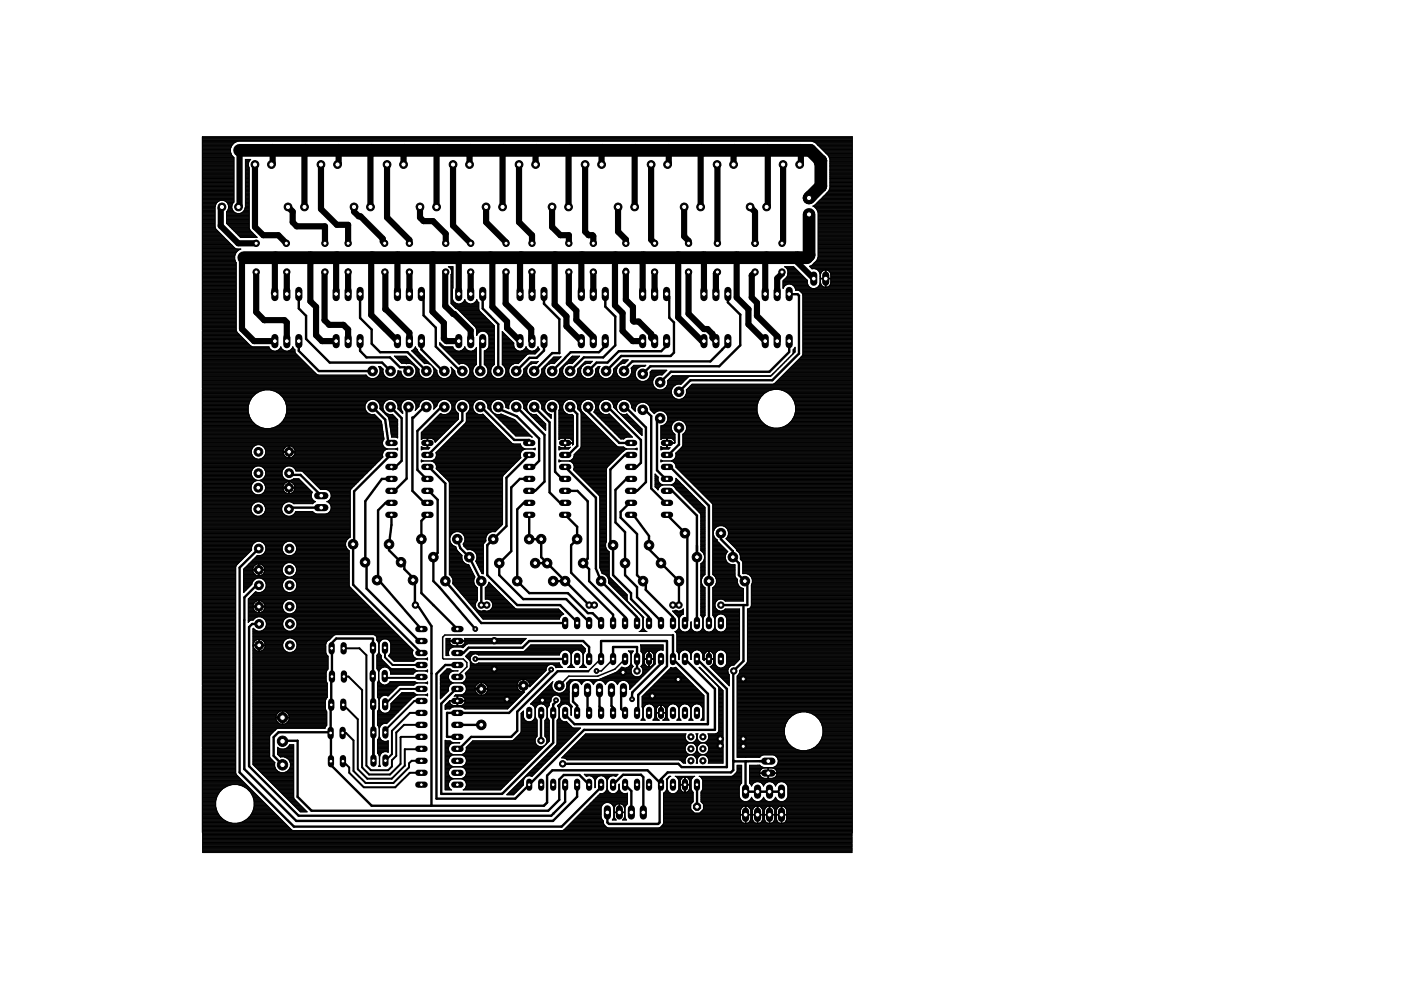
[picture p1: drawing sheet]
<svg xmlns="http://www.w3.org/2000/svg" width="297mm" height="210mm" viewBox="0 0 297 210" stroke-linecap="round" stroke-linejoin="round" font-family="sans-serif">
<g fill="none" stroke="#000" stroke-width=".51">
<path d="M63.4 62.3v3.1l1.5 1.6v4.9l5 5h11.1l1.8 1.8M63.4 72.3v2.1l4.2 4.3h11.4M76.3 62.3v5.1l2.5 2.5v3l1.8 1.8h5.8l4 4M76.3 72.3v2.1l1.4 1.4h5l2.1 2.1h1l.8 .8M89.3 72.3v1.8l4.6 4.6M89.8 62.8v4.1l2.6 2.6v4l5.2 5.2M102.3 72.3l-.5 .5v5.9M102.3 62.3v3.1l3.3 3.3v10M115.3 72.3v2l-1.5 1.6h-1.5l-2.8 2.8M115.3 62.3v2.1l3.3 3.3v7.2h-1.5l-3.8 3.8M119.8 75.9l-2.7 2.8M128.3 72.3v1l-1.3 1.4h-6l-1.2 1.2"/>
<path d="M128.3 62.3v2.7l2.2 2.1v6.1l-2.6 2.6h-4.1l-2.9 2.9M141.3 73.3l-1.1 1.2h-9l-2.4 2.4h-2.3l-1.8 1.8M141.9 62.9v4.5l1 1v6.4l-.7 .7h-10.5l-3.2 3.2M153.1 74.1l-2.5 2.5h-16.6l-1.7 1.8M154.3 62.3v1.8l2.7 2.6v6.5l-4.5 4.5h-14.6l-1.6 1.6M154.3 72.3v.6l-1.2 1.2M167.3 72.3v2.3l-4.2 4.2h-20.9l-2.2 2.3M167.3 62.4h1.8l.3 .3v12.3l-5.7 5.6h-17.3l-2.4 2.5M79 86.3l2.7 2.7 .7 4.9M82.8 86.3l2.4 2.3v9.1l-1.9 1.8M82.9 96.4l-7.8 7.8v11M86.2 86.7v14.8l-2.6 2.6h-.6"/>
<path d="M89.9 86.3l-2.2 2.2h-.3v15.6l2.9 2.8M90.6 99h.3l3.5 3.5v20.7l7.6 8.9h17.8M93.9 86l-5.4 5.4v8.2l1.9 1.9M98 86.3v2.9l-7.4 7.4M101.9 86.2l7.1 7.1h3.2v.6M105.6 86.3l.7 .6 3.3 1.4 4.7 4.7v4.7l-1.3 1.3M109.7 86.5l5.7 5.7v9.9l-1.9 2M112.2 96.5l-4.8 4.8v10.2l-4.1 4.1v6.3l6.4 6.4h9.1l3.6 3.6v.2M113.3 86.3l3.2 3.2v14.9l2.3 2.2M117.7 86.9v13.1l1.8 1.9M119.8 99l6.5 6.5v15l1.1 2.7 7.7 7.6M120.9 86.3l1.5 1.5v6.8l-2.3 2.2"/>
<path d="M124.4 87l6.9 6.9h2.5M129.4 86.8l6.5 6.5v4.8l-.9 .9h-1.2M132.5 86.1l4.4 4.5v11.6l-1.8 1.9M133.8 96.5h-1.3l-3.1 3v15.4M136.2 86.4l1.9 1.8v15.4l3 3h.3M140 88.7h-.4l-.3 .3v10.7l1.8 1.8h.3M142.1 99l8.2 8.2v24.9M144 90.7v3.6l-2.3 2.2M54.9 116.3l-4.1 4.1v43.4l11.5 11.5h56.8l8.3-8.4M61.6 107.6h6.5M61.7 100.7h2l4.4 4.4M74.9 115.4v8.6l14.4 14.5"/>
<path d="M77.7 119.5v5.3l11.2 11.1h.4M83 101.5h-2l-3.6 4.8v12.9M83 106.6h-1.3l-1.5 1.6v14.6M83 109.2v2.1l-.5 4.1v1.3l3.2 3.2v.8l1.9 1.8M90.6 109.2l-1.3 1.2v15.4l7.7 7.6M91.1 104.2l1.7 1.8v11.2l-.9 .9v5.1l1.3 1.3 7.6 8.9M97 114.3l.6 1.9 1.9 1.9 2.5 5.1v5.1M111 106.6l-1.3 1.4v15.2l2.5 2.6h8.2l4.3 4.2h.9l1.8 1.8v.3M112.2 101.5h-2l-1.8 1.9v13.5l-2.5 2.5v2.5l5 5.1h9.1l4.9 4.9v.2M112.2 109.2v5.1h2.5v3.8l10.2 10.2M113.5 119.4h2.5M119.8 104.1h2.6l2.2 2.2v12.1l-1 1 1.3 1.3v2.5l7.8 7.8"/>
<path d="M119.8 109.2l2.6 2.5v2.6l-1.3 1.3v5.8l8.9 8.9v1.8M130 115.5v6.4l3.8 3.9v1.2l3.8 3.8M133.8 106.6h-.3l-1.9 1.9v1.2l3.5 3.5v8.7l1.8 1.9v1.3l5.8 5.7v1.3M133.8 101.5l-1.1 .1-2.2 2.3v6.9l2 2v9.1l2.6 2.6v2.1l5 5.1v.4M134.3 109.2l3.3 4.4v2M137.6 116.5l2.5 2.5v.4l3.9 3.8v5.1M141.4 109.2l4.3 4.3v18.1M141.4 104.1h1.1l5.3 5.2v22.8M152.8 113.1v1.2l2.6 2.6v1.2l1.3 1.3v2.5l1.2 1.3M51.8 131.5v31.5l11 11.1h54.4l5.2-5.2v-2.5M54.9 124.1h-.5l-2.6 2.6v4.8M54.9 132.3h-1.4l-.7 .6v29.6l10.5 10.5h53.6l2.9-3v-3.6"/>
<path d="M79.1 135.4h-7.8l-1 1 .1 7-.2 .2v5.8l-.1 .2 .1 12.6 8.6 8.6h36.5l.7-.6v-5.8l1.1-1.1h20.2l2.8 2.9M79.1 135.5l.1 19.8M79.9 122.6l9.1 10.4M88 123.4v4.7M88.8 128.7l2.7 4.1v38M97 138.5h1.2l1.2-1.2h11.4l1.4-1.4h11.4l1.3 1.3v2.5M100.8 139.7h19M117.3 123.2h2.5M127.4 139.7v-3.8h14v5.3l-6.1 6.1v3.6M130 139.7v-2.5h5.1v5.1M140.1 139.7v1l-6.1 6.1v.2M142.7 134.6v5.1l7.4 7.4v6.4h-28.3l-2-1.9v-.4"/>
<path d="M145.2 139.7l6.4 6.4v8.6h-27.8l-14.6 14.6h-16.7v-26.4l1.9-1.9h2.6M147.8 139.7l6.3 6.4v16.5h-9.6l-.7-.7h-24.5M157.6 128.3v11.9l-2 2M158.5 123.7v4.6h-5.1M60 157.1h3.1v11.9l3 2.9h50.1l2.4-2.3v-4.3l.9-1h3.4l2 2.1M69.9 155.3h-10.8l-1.1 1v4l1.9 1.9M79.2 144.2v17M97 146.1h-.3l-3.1 3.1v19.1h12.9l10.8-10.8v-8.1l.6-.6M97 153.7h5M114.7 151.2v5.8M116.9 142v.2l-9 9h-13.1v5h2.2M122 146.3l-.5 .6v1.9l.9 .8v1.6"/>
<path d="M124.6 146.3v4.5M124.7 142.3h-6.5l-8.5 8.6v4.1l-1.3 1.2h-8.5l-2.5 2.6h-.4M127.1 146.3v3.6l.3 .3v1M129.6 146.3v3.4l.4 .4v1M132.2 146.3l-.5 .5v3.5l.8 .9M134 147.1v1.2M155.5 142.4v20.9l-.5 .5h-13.4l-1.5 1.4v1.2M130 166.4l2.1-2.1h3.8l.5 .5v7.5M132.5 166.4l1.4 1.3v4.6M139.8 166.7v7.7l-.2 .3h-10.5l-.3-.3v-2.1M147.8 166.4v4.6M155.5 161.2l.1 .2h2.6"/>
<path d="M158.2 161.4l-.1 .1v6.4h7.5M161.1 161.4h1.8h-4.7"/>
</g>
<g fill="none" stroke="#000" stroke-width=".32">
<path d="M174 39.5l.9 .8M82.1 78l.7 .7M89.3 62.3l.5 .5M94.5 78.4l-.3 .3h-.3M97.6 78.7h.4M106 78.3l-.4 .4M119.8 75.9h.1M132.3 78.4v.3M141.3 72.3v1M141.3 62.3l.6 .6M153.1 74.1h.1M167.3 62.3v.2"/>
<path d="M82.9 96.4l.1 .1M86.6 86.3l-.4 .4M89.9 86.3h.5M112.2 99h.8M112.2 96.5h.1M117.1 86.3l.6 .6M124.4 87h.3M136.2 86.9h.1M136.4 86.5l-.2-.1v.5M140 81.1h.7M141.4 99h.7M141.4 96.5h.3"/>
<path d="M61.3 100.3l.4 .4M61.6 107.6l-.3 .3M75.1 115.2l-.2 .2M77.4 119.2l.3 .3M90.4 101.5h.2M90.6 104.2h.5M112.2 104.1h1.3M119.8 106.6h-1M129.4 114.9l.6 .6M133.8 104.1h1.3M133.8 109.2h.5M137.6 115.6v.9"/>
<path d="M51.8 131.5h.1M79.9 122.6v.4l.3-.2M87.6 122.5v.5l.4 .4M88 128.1l.1 .2M88.1 128.3h.1M88.1 128.3l.7 .4M89 133l.3 .4M91.9 128.3h.1M102 128.3h1.2M124.9 128.3l.2-.2h.7l.2 .2M127.4 139.7l-2.7 2.6M130 139.7l-2.5 2.6h-1"/>
<path d="M132.5 139.7l-2.1 2.2-3.7 1.5h-6.1l-2 2M132.7 131v.9l-.2 .2M135.1 130.8v1.3M137.6 130.8v1.3M142.7 128.3h1.3M142.7 134.6h-48.4l-.4 .5v4.5l.1 .1h4.2l.8 .8v.9l-2 2.1M145.7 131.6l-.5 .5M152.8 128.3h.6M157.9 123.2l.6 .5M60 157.1l-.1 .1M69.9 155.3l.2 .1M79.2 155.3l-.3 .3"/>
<path d="M91.5 142.8h.1M117.3 150.5v.7M117.9 148.5v.3M124.6 150.8l.3 .4M130 151.1v.1M134 147v.1M135.3 150.9l-.2 .3M155.6 142.2l-.1 .2M91.5 170.8h-.1M116 170.2l-.8 .8M117.4 172.4v.1M127.4 166.4v.5"/>
<path d="M140.3 166.5l-.2-.1-.3 .3M158.1 167.9h7.6"/>
</g>
<g fill="none" stroke="#000" stroke-width="1.3">
<path d="M50.8 31.9v11.7l-.2 .3M54.1 34.9v13.2l1.7 1.8h3.2l1.7 1.7M57.8 31.9v2.7l-.2 .3M64.8 31.9l-.2 .2v11.8M68.1 34.9v9.4l3.3 3.4h2.4v3.9M71.8 31.9v2.7l-.2 .3M78.8 31.9l-.3 .2v11.8M82.1 34.9v11.2l4.7 4.8v.7M85.8 31.9l-.2 .2v2.8M92.8 31.9l-.2 .2v11.8M96.1 34.9v12.9l3.7 3.8M99.8 31.9l-.3 .2v2.8"/>
<path d="M106.8 31.9l-.2 .2v11.8M110 34.9v12.2l2.8 2.8v1.7M113.8 31.9l-.2 .2v2.8M120.8 31.9l-.3 .2v11.8M124.1 34.9v14.2l.7 .8h.8l.2 .2v1.5M127.8 31.9l-.2 .2v2.8M134.8 31.9l-.2 .2v11.8M138 34.9v15.9l.8 .8M141.8 31.9v2.7l-.3 .3M148.8 31.9l-.3 .2v11.8M152 34.9l.1 16.7M155.8 31.9l-.3 .2v2.8"/>
<path d="M162.8 31.9v11.7l-.3 .3M166 34.9v16.4l-.2 .3M169.8 31.9v2.7l-.3 .3M47.1 43.9l-.3 .2v3.8l3.7 3.7h3.8M51.7 54.6l-.4 .4v14.8l2.6 2.5h4.4M54.3 57.9v8.3l1.7 1.7h4.3l.5 .5v3.9M58.4 54.6l-.1 .2v7.5l-.2-.2M60.8 57.7v4.6M61.1 43.9l1 1v2.2l.8 .9h6v3.6M65.8 54.6v9.3l1.2 1.2v6l1.3 1.2h3M68.9 57.7l-.1 10.2 1 1h3l1 1v2.4M71.4 54.6l-.1 .2v7.5"/>
<path d="M73.8 57.6v.1M73.8 57.8v4.5M75.1 43.9v1l1 1h.3l4.8 4.7v.6l.4 .4M78.9 54.6l-.2 .2v12l5.6 5.5M81.7 57.9v7.7l5.1 5v1.7M84.3 54.6v7.7M86.8 57.7v4.6M89 43.9v2.2l.8 .8h2l2.7 2.7v2M91.8 54.6l-.1 11.5 2.4 2.4v3.3l.6 .5h2.6M94.4 57.7v7.2l5.4 5.2v2.2M97.4 54.6l-.1 .2v7.5M99.8 57.7v4.6"/>
<path d="M103.1 43.9v3.2l4.2 4.3v.2M104 54.6l.4 .4v10.1l3.1 3.1v1.4l2.8 2.7M107.2 57.6v6.8l5.4 5.4v2.4l.2 .1M110.5 54.6l-.2 .3v7.4M112.7 57.6l.1 4.7M117.1 43.9v4.2l1.7 1.8h1.8v1.7M117.1 54.6h.6l-.1 10 2.5 2.5v2.1l3.2 3.1M120.6 57.7v6.6l1.6 1.6v1.9l3.6 3.6v.9M123.4 54.6l-.1 .2v7.5M125.8 57.8v4.5M130.5 54.6l-.1 10.2 1.6 1.6v3.8l2.2 2.1h2M131 43.9v5.2l1.7 1.7v.8"/>
<path d="M132.7 57.4v6.2l1.5 1.5v2.9l.2 .2h1l2.7 2.6v.8l.7 .7M136.4 54.6l-.2 .2v7.5M138.8 57.7v4.6M143.8 54.6v12.7l5 5h.4M145.1 43.9v6.2l.9 1v.5M146 57.8v8.7l3.2 3.3h.8l1.1 1v.8l.7 .7M149.2 54.6v7.7M152.1 57.7l-.3 .3v4.3M156.2 54.6v8.5l2.5 2.5v3.2l3.5 3.5M159 43.9l1.1 1v6.7M160.1 57.7l-.7 .7v4.7l1.1 1.1v2.8l4.4 4.4-.1 .9M162.5 54.6l-.3 .3v7.4"/>
<path d="M165.8 57.7v.3l-1 1v3.3M169 55.6l3.5 3.5M152.8 131.4v1.4"/>
</g>
<path d="M50.8 31.9h121l2.2 2.2M174 34.1v5.4l-2.5 2.5M174 34.1l-.2 .2M171.5 45.5v8.6l-.5 .5h-119.3" fill="none" stroke="#000" stroke-width="2.7"/>
<path d="M169 54.6v1" fill="none" stroke="#000" stroke-width=".61"/>
<g fill="none" stroke="#000" stroke-width=".21">
<path d="M42.9 39.9h6.7M42.9 39.8h6.7M42.9 39.7h6.7M42.9 39.5h6.7M42.9 39.4h6.7M42.9 39.3h6.7M42.9 39.2h6.7M42.9 39.1h6.7M42.9 38.9h6.7M42.9 38.8h6.7M42.9 38.7h6.7M42.9 38.6h6.7"/>
<path d="M42.9 38.5h6.7M42.9 38.3h6.7M42.9 38.2h6.7M42.9 38.1h6.7M42.9 38h6.7M42.9 37.8h6.7M42.9 37.7h6.7M42.9 37.6h6.7M42.9 37.5h6.7M42.9 37.4h6.7M42.9 37.3h6.7M42.9 37.1h6.7"/>
<path d="M42.9 37h6.7M42.9 36.9h6.7M42.9 36.8h6.7M42.9 36.6h6.7M42.9 36.5h6.7M42.9 36.4h6.7M42.9 36.3h6.7M42.9 36.2h6.7M42.9 36h6.7M42.9 35.9h6.7M42.9 35.8h6.7M42.9 35.7h6.7"/>
<path d="M42.9 35.6h6.7M42.9 35.4h6.7M42.9 35.3h6.7M42.9 35.2h6.7M42.9 35.1h6.7M42.9 35h6.7M42.9 34.8h6.7M42.9 34.7h6.7M42.9 34.6h6.7M42.9 34.5h6.7M42.9 34.4h6.7M42.9 34.2h6.7"/>
<path d="M42.9 34.1h6.7M42.9 34h6.7M42.9 33.9h6.7M42.9 33.8h6.7M42.9 33.6h6.7M42.9 33.5h6.7M42.9 33.4h6.7M42.9 33.3h6.6M42.9 33.1h6.5M42.9 33h6.3M42.9 32.9h6.2M42.9 32.8h6.2"/>
<path d="M42.9 32.7h6.1M42.9 32.6h6.1M42.9 32.4h6.1M42.9 32.3h6M42.9 32.2h6M42.9 32.1h6M42.9 31.9h6M42.9 31.8h6M42.9 31.7h6M42.9 31.6h6M42.9 31.5h6M42.9 31.3h6"/>
<path d="M42.9 31.2h6.1M42.9 31.1h6.1M42.9 31h6.2M42.9 30.9h6.2M42.9 30.7h6.3M42.9 30.6h6.4M42.9 30.5h6.6M42.9 30.4h6.7M42.9 30.2h6.8M42.9 30.1h7.1M42.9 30h7.4M42.9 29.9h137.8"/>
<path d="M42.9 29.8h137.8M42.9 29.7h137.8M42.9 29.5h137.8M42.9 29.4h137.8M42.9 29.3h137.8M42.9 29.2h137.8M42.9 29h137.8M48.9 32.3l.3 .7 .4 .4M49.6 33.4v9.5l-.5 .7M49.7 30.2l.7-.2h121.8l.7 .2M49.7 30.2l-.5 .6-.3 .7v.8M52 39.9h.8"/>
<path d="M52 39.8h.8M52 39.7h.8M52 39.5h.8M52 39.4h.8M52 39.3h.8M52 39.2h.8M52 39.1h.8M52 38.9h.8M52 38.8h.8M52 38.7h.8M52 38.6h.8M52 38.5h.8"/>
<path d="M52 38.3h.8M52 38.2h.8M52 38.1h.8M52 38h.8M52 37.8h.8M52 37.7h.8M52 37.6h.8M52 37.5h.8M52 37.4h.8M52 37.3h.8M52 37.1h.8M52 37h.8"/>
<path d="M52 36.9h.8M52 36.8h.8M52 36.6h.8M52 36.5h.8M52 36.4h.8M52 36.3h.8M52 36.2h.8M52 36h.8M52 35.9h.8M52 35.8h.8M52 35.7h.8M52 35.6h.8"/>
<path d="M52 35.4h.8M52 35.3h.7M52 35.2h.7M52 35.1h.7M52 35h.7M52 34.8h.7M52 34.7h.7M52 34.6h.7M52 34.5h.7M52 34.4h.8M52 34.2h.8M52 34.1h.9"/>
<path d="M52 34h1M52 33.9h1.1M52.7 34.6l.4-.8h-1.1v10.1M52.7 34.6l.1 1M52.8 35.6v12.8M172.3 30h8.4M172.6 30.1h8.1M172.9 30.2l.5 .6M172.9 30.2h7.8M173 30.4h7.7M173.1 30.5h7.6M173.2 30.6h7.5"/>
<path d="M173.4 30.7h7.3M173.4 30.8h.1M173.4 30.8l2.3 2.2M173.5 30.9h7.2M173.6 31h7.1M173.7 31.1h7M173.9 31.2h6.8M174 31.3h6.7M174.1 31.5h6.6M174.2 31.6h6.5M174.3 31.7h6.4M174.5 31.8h6.2"/>
<path d="M174.6 31.9h6.1M174.7 32.1h6M174.8 32.2h5.9M174.9 32.3h5.8M175.1 32.4h5.6M175.2 32.6h5.5M175.3 32.7h5.4M175.4 32.8h5.3M175.5 32.9h5.2M175.7 33h5M175.7 33l.3 .7M175.7 33.1h5"/>
<path d="M175.8 33.3h4.9M175.8 33.4h4.9M175.9 33.5h4.8M175.9 33.6h4.8M175.9 39.9h4.8M176 33.7v6.2l-.3 .7-3.1 3-.3 .1 .9 .7M176 39.8h4.7M176 39.7h4.7M176 39.5h4.7M176 39.4h4.7M176 39.3h4.7M176 39.2h4.7"/>
<path d="M176 39.1h4.7M176 38.9h4.7M176 38.8h4.7M176 38.7h4.7M176 38.6h4.7M176 38.5h4.7M176 38.3h4.7M176 38.2h4.7M176 38.1h4.7M176 38h4.7M176 37.8h4.7M176 37.7h4.7"/>
<path d="M176 37.6h4.7M176 37.5h4.7M176 37.4h4.7M176 37.3h4.7M176 37.1h4.7M176 37h4.7M176 36.9h4.7M176 36.8h4.7M176 36.6h4.7M176 36.5h4.7M176 36.4h4.7M176 36.3h4.7"/>
<path d="M176 36.2h4.7M176 36h4.7M176 35.9h4.7M176 35.8h4.7M176 35.7h4.7M176 35.6h4.7M176 35.4h4.7M176 35.3h4.7M176 35.2h4.7M176 35.1h4.7M176 35h4.7M176 34.8h4.7"/>
<path d="M176 34.7h4.7M176 34.6h4.7M176 34.5h4.7M176 34.4h4.7M176 34.2h4.7M176 34.1h4.7M176 34h4.7M176 33.9h4.7M176 33.8h4.7M42.9 42.4h6.7M42.9 52.8h8.2l-.5 .2-.5 .5M42.9 56.6h7.2"/>
<path d="M42.9 59h7.2M42.9 59.9h7.2M42.9 59.8h7.2M42.9 59.7h7.2M42.9 59.6h7.2M42.9 59.4h7.2M42.9 59.3h7.2M42.9 59.2h7.2M42.9 59.1h7.2M42.9 58.8h7.2M42.9 58.7h7.2M42.9 58.6h7.2"/>
<path d="M42.9 58.5h7.2M42.9 58.4h7.2M42.9 58.2h7.2M42.9 58.1h7.2M42.9 58h7.2M42.9 57.9h7.2M42.9 57.8h7.2M42.9 57.6h7.2M42.9 57.5h7.2M42.9 57.4h7.2M42.9 57.3h7.2M42.9 57.1h7.2"/>
<path d="M42.9 57h7.2M42.9 56.9h7.2M42.9 56.8h7.2M42.9 56.7h7.2M42.9 56.4h7.2M42.9 56.3h7.2M42.9 56.2h7.2M42.9 56.1h7.2M42.9 55.9h7.2M42.9 55.8h7.2M42.9 55.7h7.2M42.9 55.6h7.1"/>
<path d="M42.9 55.5h7.1M42.9 55.4h7M42.9 55.2h6.9M42.9 55.1h6.9M42.9 55h6.9M42.9 54.9h6.9M42.9 54.7h6.9M42.9 54.6h6.9M42.9 54.5h6.9M42.9 54.4h6.9M42.9 54.3h6.9M42.9 54.1h6.9"/>
<path d="M42.9 54h7M42.9 53.9h7M42.9 53.8h7.1M42.9 53.7h7.1M42.9 53.5h7.2M42.9 53.4h7.3M42.9 53.3h7.4M42.9 53.2h7.5M42.9 53h7.6M42.9 52.9h7.8M42.9 52.7h7.1M42.9 52.6h6.9"/>
<path d="M42.9 52.5h6.8M42.9 52.3h6.6M42.9 52.2h6.5M42.9 52.1h6.4M42.9 52h6.3M42.9 51.8h6.1M42.9 51.7h6M42.9 51.6h5.9M42.9 51.5h5.8M42.9 51.4h5.7M42.9 51.2h5.6M42.9 51.1h5.4"/>
<path d="M42.9 51h5.3M42.9 50.9h5.2M42.9 50.8h5.1M42.9 50.6h4.9M42.9 50.5h4.8M42.9 50.4h4.7M42.9 50.3h4.6M42.9 50.2h4.4M42.9 50h4.3M42.9 49.9h4.2M42.9 49.8h4.1M42.9 49.7h4"/>
<path d="M42.9 49.6h3.9M42.9 49.4h3.7M42.9 49.3h3.6M42.9 49.2h3.5M42.9 49.1h3.4M42.9 49h3.2M42.9 48.8h3.1M42.9 48.7h3M42.9 48.6h2.9M42.9 48.5h2.8M42.9 48.3h2.8M42.9 48.2h2.7"/>
<path d="M42.9 48.1h2.7M42.9 48h2.7M42.9 47.9h2.7M42.9 47.8h2.7M42.9 47.6h2.7M42.9 47.5h2.7M42.9 47.4h2.7M42.9 47.3h2.7M42.9 47.1h2.7M42.9 47h2.7M42.9 46.9h2.7M42.9 46.8h2.7"/>
<path d="M42.9 46.7h2.7M42.9 46.5h2.7M42.9 46.4h2.7M42.9 46.3h2.7M42.9 46.2h2.7M42.9 46.1h2.7M42.9 45.9h2.7M42.9 45.8h2.7M42.9 45.7h2.7M42.9 45.6h2.7M42.9 45.4h2.7M42.9 45.3h2.7"/>
<path d="M42.9 45.2h2.7M42.9 45.1h2.7M42.9 45h2.7M42.9 44.9h2.7M42.9 44.7h2.7M42.9 44.6h2.7M42.9 44.5h2.7M42.9 44.4h2.7M42.9 44.2h2.7M42.9 44.1h2.7M42.9 44h2.7M42.9 43.9h2.7"/>
<path d="M42.9 43.8h2.7M42.9 43.6h2.8M42.9 43.5h2.8M42.9 43.4h2.8M42.9 43.3h2.9M42.9 43.2h2.9M42.9 43h3M42.9 42.9h3.1M42.9 42.8h3.3M42.9 42.7h3.4M42.9 42.6h3.7M42.9 42.3h6.7"/>
<path d="M42.9 42.2h6.7M42.9 42.1h6.7M42.9 42h6.7M42.9 41.8h6.7M42.9 41.7h6.7M42.9 41.6h6.7M42.9 41.5h6.7M42.9 41.4h6.7M42.9 41.2h6.7M42.9 41.1h6.7M42.9 41h6.7M42.9 40.9h6.7"/>
<path d="M42.9 40.7h6.7M42.9 40.6h6.7M42.9 40.5h6.7M42.9 40.4h6.7M42.9 40.3h6.7M42.9 40.2h6.7M42.9 40h6.7M45.6 43.9v4.2M45.6 48.1l.2 .5 4 4 .5 .2M45.7 43.6l-.1 .3M46.3 42.7l-.4 .4-.2 .5M46.8 42.5l-.5 .2"/>
<path d="M47.3 42.5l.6 .2 .3 .4 .3 .5M47.5 42.6h2.1M47.8 42.7h1.8M48 42.8h1.6M48 47.4l3 3 3.5-.1-1.1-1.1M48 47.3h4.8M48 47.1h4.8M48 47h4.8M48 46.9h4.8M48 46.8h4.8M48 46.7h4.8M48 46.5h4.8"/>
<path d="M48 46.4h4.8M48 46.3h4.8M48 46.2h4.8M48 46.1h4.8M48 45.9h4.8M48 45.8h4.8M48 45.7h4.8M48 45.6h4.8M48 45.4h4.8M48 45.3h4.8M48 45.2h2.1M48 45.1h1.8"/>
<path d="M48 45h1.7M48 47.4h4.8M48.1 44.9h1.5M48.1 42.9h1.4M48.2 47.5h4.6M48.2 44.7h1.2M48.2 43h1.2M48.3 44.6h1M48.3 43.2h1M48.3 47.6h4.5M48.3 44.5h1M48.3 43.3h1"/>
<path d="M48.4 44.4h.9M48.4 43.4h.8M48.4 47.8h4.4M48.4 44.2h.8M48.4 43.5h.8M48.5 44.2l-.5 .7v2.5M48.5 43.6v.6M48.5 44.1h.6M48.5 44h.6M48.5 43.9h.6M48.5 43.8h.6M48.5 43.6h.6"/>
<path d="M48.5 47.9h4.3M48.7 48h4.1M48.8 48.1h4M48.9 48.2h3.9M49 48.3h3.8M49.1 48.5h3.8M49.1 43.6v.6M49.1 44.2a1.44 1.44 0 0 0 1.5 1.1 1.44 1.44 0 0 0 1.4-1.1M49.3 48.6h3.6M49.4 48.7h3.6M49.5 48.8h3.5M49.6 49h3.5"/>
<path d="M49.7 49.1h3.6M49.8 54.3v.7l.3 .7M49.9 49.2h3.5M50 49.3h3.5M50.1 55.7v14.3l.2 .5M50.1 53.5l-.3 .8M50.1 49.4h3.5M50.2 49.6h3.6M50.3 49.7h3.6M50.5 49.8h3.5M50.6 49.9h3.5M50.7 50h3.5"/>
<path d="M50.8 50.2h3.6M50.9 50.3h3.6M51 45.2h1.8M51.3 45.1h1.5M51.5 45h1.3M51.6 44.9h1.2M51.7 44.7h1.1M51.8 44.6h1M51.8 44.5h1M51.9 44.4h.9M51.9 44.2h.9M52 44.1h.8"/>
<path d="M52 44h.8M52 42.4h.8M52 43.9v.3M52 43.9h.8M52 43.8h.8M52 43.6h.8M52 43.5h.8M52 43.4h.8M52 43.3h.8M52 43.2h.8M52 43h.8M52 42.9h.8"/>
<path d="M52 42.8h.8M52 42.7h.8M52 42.6h.8M52 42.3h.8M52 42.2h.8M52 42.1h.8M52 42h.8M52 41.8h.8M52 41.7h.8M52 41.6h.8M52 41.5h.8M52 41.4h.8"/>
<path d="M52 41.2h.8M52 41.1h.8M52 41h.8M52 40.9h.8M52 40.7h.8M52 40.6h.8M52 40.5h.8M52 40.4h.8M52 40.3h.8M52 40.2h.8M52 40h.8M52.8 48.4l.2 .4"/>
<path d="M53 48.8l.4 .4M95.3 56.7h.7M95.4 56.8h.6M95.5 56.9h.5M95.6 57h.4M95.6 58.2a1.19 1.19 0 0 0-.5-1.6h.9l-.1 4.7M95.6 58.2v6.2l1 1 .4 .1 3.8 3.9 .2 .4M95.6 59h.4M95.6 59.9h.4M95.6 59.8h.4M95.6 59.7h.4M95.6 59.6h.4"/>
<path d="M95.6 59.4h.4M95.6 59.3h.4M95.6 59.2h.4M95.6 59.1h.4M95.6 58.8h.4M95.6 58.7h.4M95.6 58.6h.4M95.6 58.5h.4M95.6 58.4h.4M95.6 58.2h.4M95.6 57.1h.4M95.7 58.1h.3"/>
<path d="M95.7 57.3h.3M95.7 58h.3M95.7 57.4h.3M95.8 57.9h.2M95.8 57.8h.2M95.8 57.6h.2M95.8 57.5h.2M166 59.9h5.2M166 59.8h5.2M166 59.7h5.2M166 59.6h5.2M166.1 59.4h5.1"/>
<path d="M166.2 59.3h4.9M166.3 59.2h4.6M166.5 59.1h4.3M166.6 56.7h1.8M166.6 59h4.1M166.7 56.8h1.8M166.7 58.8h3.9M166.8 56.9h1.9M166.8 58.7l-.8 .8 .1 1.7a1.36 1.36 0 0 1 1.3-1 1.36 1.36 0 0 1 1.3 1.1M166.8 58.7h3.7M166.9 58.6h3.4M166.9 57h1.9"/>
<path d="M166.9 58.5h3.3M166.9 57.1h2M167 58.4h3.1M167 57.3h2M167 58.3l-.2 .4M167 58v.3M167 58.2h3M167 58.1h2.9M167 58h2.7M167 57.4h2.1M167 57.9h2.6M167 57.8h2.5"/>
<path d="M167 57.6h2.4M167 57.5h2.2M171.7 56.6h9M171.7 56.4h9M171.8 56.7h8.9M172 56.8h8.7M172 56.3h8.7M172.1 56.9h8.6M172.2 56.2h8.5M172.3 56.1h8.4M172.4 55.9h8.3M172.5 43.8h8.2"/>
<path d="M172.5 43.6h8.2M172.6 55.8h8.1M172.7 55.7h8M172.7 43.9h8M172.7 43.5h8M172.8 55.6h7.9M172.8 44h7.9M172.8 43.4h7.9M172.9 57h7.8M172.9 55.5h7.8M172.9 44.1h7.8M173 43.3h7.7"/>
<path d="M173 55.4h7.7M173 44.2h7.7M173.1 43.2h7.6M173.2 55.2l-1.1 1.1-.5 .2 .6 .5a1.37 1.37 0 0 1 1.7 1v2.1a1.38 1.38 0 0 1-1.7 1.1 1.38 1.38 0 0 1-1-1.7l-2.9-2.9h-2a1.17 1.17 0 0 1 .7 1.4M173.2 44.4l.3 .7M173.2 55.2h7.5M173.2 44.4h7.5M173.2 43h7.5M173.2 57.1h7.5M173.2 55.1h7.5M173.2 44.5h7.5M173.3 55h7.4"/>
<path d="M173.3 44.6h7.4M173.3 54.9h7.4M173.3 44.7h7.4M173.3 42.9h7.4M173.4 57.3h1.3M173.4 54.7h7.3M173.4 44.9h7.3M173.4 54.6h7.3M173.4 45h7.3M173.4 42.8h7.3M173.5 52.8h7.2M173.5 54.5l-.3 .7"/>
<path d="M173.5 45.1v9.4M173.5 54.5h7.2M173.5 54.4h7.2M173.5 54.3h7.2M173.5 54.1h7.2M173.5 54h7.2M173.5 53.9h7.2M173.5 53.8h7.2M173.5 53.7h7.2M173.5 53.5h7.2M173.5 53.4h7.2M173.5 53.3h7.2"/>
<path d="M173.5 53.2h7.2M173.5 53h7.2M173.5 52.9h7.2M173.5 52.7h7.2M173.5 52.6h7.2M173.5 52.5h7.2M173.5 52.3h7.2M173.5 52.2h7.2M173.5 52.1h7.2M173.5 52h7.2M173.5 51.8h7.2M173.5 51.7h7.2"/>
<path d="M173.5 51.6h7.2M173.5 51.5h7.2M173.5 51.4h7.2M173.5 51.2h7.2M173.5 51.1h7.2M173.5 51h7.2M173.5 50.9h7.2M173.5 50.8h7.2M173.5 50.6h7.2M173.5 50.5h7.2M173.5 50.4h7.2M173.5 50.3h7.2"/>
<path d="M173.5 50.2h7.2M173.5 50h7.2M173.5 49.9h7.2M173.5 49.8h7.2M173.5 49.7h7.2M173.5 49.6h7.2M173.5 49.4h7.2M173.5 49.3h7.2M173.5 49.2h7.2M173.5 49.1h7.2M173.5 49h7.2M173.5 48.8h7.2"/>
<path d="M173.5 48.7h7.2M173.5 48.6h7.2M173.5 48.5h7.2M173.5 48.3h7.2M173.5 48.2h7.2M173.5 48.1h7.2M173.5 48h7.2M173.5 47.9h7.2M173.5 47.8h7.2M173.5 47.6h7.2M173.5 47.5h7.2M173.5 47.4h7.2"/>
<path d="M173.5 47.3h7.2M173.5 47.1h7.2M173.5 47h7.2M173.5 46.9h7.2M173.5 46.8h7.2M173.5 46.7h7.2M173.5 46.5h7.2M173.5 46.4h7.2M173.5 46.3h7.2M173.5 46.2h7.2M173.5 46.1h7.2M173.5 45.9h7.2"/>
<path d="M173.5 45.8h7.2M173.5 45.7h7.2M173.5 45.6h7.2M173.5 45.4h7.2M173.5 45.3h7.2M173.5 45.2h7.2M173.5 45.1h7.2M173.5 57.4h1M173.5 42.7h7.2M173.6 57.5h.7M173.7 42.6h7M173.7 57.6h.5"/>
<path d="M173.7 57.8h.4M173.8 57.9h.3M173.8 42.4h6.9M173.8 58h.2M173.9 59h6.8M173.9 59.9h.1M173.9 59.8h.1M173.9 59.7h.1M173.9 59.6h.1M173.9 59.4h.1M173.9 59.3h.1M173.9 59.2h.1"/>
<path d="M173.9 59.1h1.1M173.9 58.8h.1M173.9 58.7h.1M173.9 58.6h.1M173.9 58.5h.1M173.9 58.4h.1M173.9 58.2h.1M173.9 58.1h.1M173.9 42.3h6.8M174 58.2v.8M174 59.9v-.8h2.1v.8M174 59.9l.1 .4"/>
<path d="M174 42.2h6.7M174.1 57.9l-.1 .3M174.2 42.1h6.5M174.2 57.6l-.1 .3M174.3 42h6.4M174.3 57.5l-.1 .1M174.4 41.8h6.3M174.5 41.7h6.2M174.6 41.6h6.1M174.8 41.5h5.9M174.9 41.4h5.8M175 57.2h.1"/>
<path d="M175 57.2l-.7 .3M175 57.2v3.7M175 59.9h.1M175 59.8h.1M175 59.7h.1M175 59.6h.1M175 59.4h.1M175 59.3h.1M175 59.2h.1M175 58.8h.1M175 58.7h.1M175 58.6h.1"/>
<path d="M175 58.5h.1M175 58.4h.1M175 58.2h.1M175 58.1h.1M175 58h.1M175 57.9h.1M175 57.8h.1M175 57.6h.1M175 57.5h.1M175 57.4h.1M175 57.3h.1M175 41.2h5.7"/>
<path d="M175.1 41.1h5.6M175.1 57.2h.1M175.1 57.2v3.7M175.1 59.1h5.6M175.2 57.2l.4 .2M175.2 41h5.5M175.3 40.9v.1M175.4 40.9h5.3M175.4 57.3h5.3M175.5 40.7h5.2M175.5 40.7h.1M175.6 40.6h5.1"/>
<path d="M175.6 57.4l.5 .5M175.7 57.4h5M175.7 40.5h5M175.7 40.4h5M175.8 40.3h4.9M175.8 57.5h4.9M175.9 40.2h4.8M175.9 40h4.8M175.9 57.6h4.8M176 57.8h4.7M176.1 57.9v.3M176.1 57.9h4.6"/>
<path d="M176.1 58h4.6M176.1 58.1h4.6M176.1 59.9v.4M176.1 58.2v.8M176.1 59.9h4.6M176.1 59.8h4.6M176.1 59.7h4.6M176.1 59.6h4.6M176.1 59.4h4.6M176.1 59.3h4.6M176.1 59.2h4.6M176.1 58.8h4.6"/>
<path d="M176.1 58.7h4.6M176.1 58.6h4.6M176.1 58.5h4.6M176.1 58.4h4.6M176.1 58.2h4.6M42.9 73.6h14.1M42.9 74.4h15M42.9 77h21.9M42.9 75.5h20.3M42.9 76.7h21.6M42.9 76.6h21.4M42.9 76.3h21.2"/>
<path d="M42.9 77.4h22.3M42.9 78.5h23.4M42.9 60.3h7.2M42.9 60.9h7.2M42.9 79.9h35.1M42.9 79.8h35M42.9 79.7h34.9M42.9 79.6h34.8M42.9 79.5h24.5M42.9 79.4h24.2M42.9 79.2h24.1M42.9 79.1h24"/>
<path d="M42.9 79h23.9M42.9 78.9h23.7M42.9 78.7h23.6M42.9 78.6h23.5M42.9 78.4h23.2M42.9 78.3h23.1M42.9 78.1h23M42.9 78h22.9M42.9 77.9h22.8M42.9 77.8h22.7M42.9 77.7h22.5M42.9 77.5h22.4"/>
<path d="M42.9 77.3h22.2M42.9 77.2h22M42.9 76.9h21.8M42.9 76.8h21.7M42.9 76.5h21.3M42.9 76.2h21.1M42.9 76.1h21M42.9 76h20.8M42.9 75.8h20.7M42.9 75.7h20.6M42.9 75.6h20.5M42.9 75.4h20.2"/>
<path d="M42.9 75.2h20.1M42.9 75.1h20M42.9 75h19.9M42.9 74.9h19.8M42.9 74.8h19.7M42.9 74.6h19.6M42.9 74.5h19.6M42.9 74.3h14.7M42.9 74.2h14.5M42.9 74h14.4M42.9 73.9h14.3M42.9 73.8h14.2"/>
<path d="M42.9 73.7h14.2M42.9 73.4h10.4M42.9 73.3h10.2M42.9 73.2h10.1M42.9 73.1h10M42.9 73h9.9M42.9 72.8h9.7M42.9 72.7h9.6M42.9 72.6h9.5M42.9 72.5h9.4M42.9 72.3h9.3M42.9 72.2h9.1"/>
<path d="M42.9 72.1h9M42.9 72h8.9M42.9 71.9h8.8M42.9 71.8h8.7M42.9 71.6h8.5M42.9 71.5h8.4M42.9 71.4h8.3M42.9 71.3h8.2M42.9 71.1h8M42.9 71h7.9M42.9 70.9h7.8M42.9 70.8h7.7"/>
<path d="M42.9 70.7h7.6M42.9 70.5h7.5M42.9 70.4h7.3M42.9 70.3h7.3M42.9 70.2h7.2M42.9 70.1h7.2M42.9 69.9h7.2M42.9 69.8h7.2M42.9 69.7h7.2M42.9 69.6h7.2M42.9 69.4h7.2M42.9 69.3h7.2"/>
<path d="M42.9 69.2h7.2M42.9 69.1h7.2M42.9 69h7.2M42.9 68.9h7.2M42.9 68.7h7.2M42.9 68.6h7.2M42.9 68.5h7.2M42.9 68.4h7.2M42.9 68.2h7.2M42.9 68.1h7.2M42.9 68h7.2M42.9 67.9h7.2"/>
<path d="M42.9 67.8h7.2M42.9 67.6h7.2M42.9 67.5h7.2M42.9 67.4h7.2M42.9 67.3h7.2M42.9 67.2h7.2M42.9 67h7.2M42.9 66.9h7.2M42.9 66.8h7.2M42.9 66.7h7.2M42.9 66.6h7.2M42.9 66.4h7.2"/>
<path d="M42.9 66.3h7.2M42.9 66.2h7.2M42.9 66.1h7.2M42.9 66h7.2M42.9 65.8h7.2M42.9 65.7h7.2M42.9 65.6h7.2M42.9 65.5h7.2M42.9 65.4h7.2M42.9 65.2h7.2M42.9 65.1h7.2M42.9 65h7.2"/>
<path d="M42.9 64.9h7.2M42.9 64.7h7.2M42.9 64.6h7.2M42.9 64.5h7.2M42.9 64.4h7.2M42.9 64.3h7.2M42.9 64.2h7.2M42.9 64h7.2M42.9 63.9h7.2M42.9 63.8h7.2M42.9 63.7h7.2M42.9 63.5h7.2"/>
<path d="M42.9 63.4h7.2M42.9 63.3h7.2M42.9 63.2h7.2M42.9 63.1h7.2M42.9 62.9h7.2M42.9 62.8h7.2M42.9 62.7h7.2M42.9 62.6h7.2M42.9 62.5h7.2M42.9 62.3h7.2M42.9 62.2h7.2M42.9 62.1h7.2"/>
<path d="M42.9 62h7.2M42.9 61.8h7.2M42.9 61.7h7.2M42.9 61.6h7.2M42.9 61.5h7.2M42.9 61.4h7.2M42.9 61.3h7.2M42.9 61.1h7.2M42.9 61h7.2M42.9 60.8h7.2M42.9 60.6h7.2M42.9 60.5h7.2"/>
<path d="M42.9 60.4h7.2M42.9 60.2h7.2M42.9 60h7.2M50.3 70.5l2.9 2.9 .4 .2M57 73.6a1.34 1.34 0 0 0 1.3 .8 1.34 1.34 0 0 0 1.2-.9 1.34 1.34 0 0 0 1.3 1 1.34 1.34 0 0 0 1.3-1l.4 .6M58.6 74.4h1.9M58.9 74.3h1.3M59.1 74.2h.9M59.2 74h.7M59.3 73.9h.4M59.4 73.8h.2M59.5 73.7h.1"/>
<path d="M59.5 73.6h.1M61.2 74.4h1.3M61.4 74.3h1.1M61.6 74.2h.9M61.7 74h.7M61.9 73.9h.4M62 73.8h.2M62 73.7h.1M62.1 73.6h.1M62.5 74.1l.2 .8M62.7 74.9l4.4 4.5 .3 .1 10.2 .1M77.6 79.6a1.6 1.6 0 0 0 2.7 0"/>
<path d="M79.9 79.9h1.9M80.1 79.8h1.6M80.2 79.7h1.4M80.3 79.6h1.2M80.3 77.8h.4M80.4 79.5h1M80.4 77.9h.5M80.4 79.4h.9M80.4 78h.6M80.5 79.2h.8M80.5 78.1h.6M80.5 79.1h.8"/>
<path d="M80.5 78.3h.7M80.6 79v-.6l-.3-.7h.3l.6 .6v.7M80.6 79l-.3 .6M80.6 78.5h.6M80.6 79h.6M80.6 78.9h.6M80.6 78.7h.6M80.6 78.6h.6M80.6 78.4h.6M81.2 79l.2 .6M81.4 79.6a1.6 1.6 0 0 0 2.7 0M83.7 75.6h2.5"/>
<path d="M83.8 79.9h1.8M83.8 75.7h2.5M83.9 79.8h1.6M84 75.8h2.4M84 79.7h1.4M84.1 76h2.5M84.1 79.6h1.2M84.2 79.5h1M84.2 76.1h2.5M84.2 79.4h1M84.3 79.2h.8M84.3 79.1h.8"/>
<path d="M84.3 76.2h2.5M84.4 79v-.4l.6 .1v.3M84.4 79l-.3 .6M84.4 79h.6M84.4 78.9h.6M84.4 78.7h.6M84.4 78.6h.1M84.4 76.3h2.5M84.6 76.5h2.4M84.7 76.6h2.4M84.8 76.7h2.5M84.9 76.8h2.5"/>
<path d="M85 79l.3 .6M85 76.9h2.5M85.3 79.6a1.6 1.6 0 0 0 2.6 0M86 77l.3 .1M86.9 77.1a1.66 1.66 0 0 1 1.3 1.9M87.2 77.2h.6M87.3 74.4h1.3M87.4 74.3h1.1M87.4 74.5h1.2M87.5 77.3h.4M87.6 79.9h1.9M87.6 74.6h1.1"/>
<path d="M87.6 77.4h.4M87.6 77h-2.4l-1.6-1.5h2.5l2.8 2.8-.1 .7M87.6 74.2h.9M87.7 74.8h1.1M87.7 79.8h1.6M87.7 77.5h.4M87.8 74h.6M87.8 74.9h1.1M87.8 79.7h1.4M87.8 77.7h.4M87.9 73.9h.4M87.9 79.6h1.2"/>
<path d="M87.9 75h1.2M88 77.8h.3M88 73.8h.2M88 79.5h1M88 77.9h.5M88 73.7h.1M88.1 73.6h.1M88.1 79.4h.9M88.1 78h.5M88.1 75.1h1.1M88.1 79.2h.8M88.1 78.1h.6"/>
<path d="M88.1 79.1h.8M88.2 78.3h.6M88.2 75.2h1.1M88.2 79l-.3 .6M88.2 78.5h.6M88.2 79h.6M88.2 78.9h.6M88.2 78.7h.6M88.2 78.6h.6M88.2 78.4h.6M88.3 75.4h1.1M88.4 75.5h1.2"/>
<path d="M88.5 74.3l.4 .5 3.7 3.8v.4M88.5 74.1l-.4-.6-.2 .4-.6 .5 2.8 2.7M88.5 74.1v.2M88.5 75.6h1.2M88.6 75.7h1.2M88.8 75.8h1.1M88.8 79a1.62 1.62 0 0 0 1.3 1.3 1.62 1.62 0 0 0 1.7-.7M88.9 76h1.1M89 76.1h1.1M89.1 76.2h1.2M89.3 76.3h1.1M89.4 76.5h1.1"/>
<path d="M89.5 76.6h1.1M89.6 76.7h1.2M89.7 76.8h1.2M89.9 76.9h1.1M90 77h1.1M90.7 77.1a1.66 1.66 0 0 1 1.3 1.9M91 77.2h.2M91.3 77.3h.1M91.4 79.9h1.9M91.4 77.4h.1M91.5 79.8h1.6M91.5 77.5h.1"/>
<path d="M91.6 79.7h1.4M91.7 77.7h.1M91.7 79.6h1.2M91.8 77.8h.1M91.8 79.5h1M91.8 77.9h.2M91.9 79.4h.9M91.9 78h.2M91.9 79.2h.8M91.9 78.1h.3M91.9 79.1h.8M92 78.3h.3"/>
<path d="M92 79l-.2 .6M92 78.5h.6M92 79h.6M92 78.9h.6M92 78.7h.6M92 78.6h.6M92 78.4h.4M92.6 79a1.62 1.62 0 0 0 1.3 1.3 1.62 1.62 0 0 0 1.7-.7M93.2 73.1h.5M93.2 73h.4M93.2 72.8h.2M93.2 72.7h.1"/>
<path d="M93.3 73.2h.5M93.4 73.3h.5M93.5 73.4h.6M93.7 73.6h2.3a1.33 1.33 0 0 0 1.3 .9 1.33 1.33 0 0 0 1.2-1 1.33 1.33 0 0 0 1.2 .9 1.33 1.33 0 0 0 1.3-.7M93.8 73.7h2.3M93.9 73.8h2.2M94 73.9h2.2M94.1 74h2.2M94.3 74.2h2.1M94.4 74.3h2.2M94.4 73.6l-.4-.2-.8-.8v.5l4.1 4.1 .4-.1M94.5 74.4h2.4"/>
<path d="M94.6 74.5h6.4M94.7 74.6h6.3M94.9 74.8h6.1M95 74.9h6M95.1 75h5.9M95.2 79.9h1.9M95.2 75.1h5.8M95.3 79.8h1.6M95.4 75.2h5.6M95.4 79.7h1.4M95.5 75.4h5.5M95.5 79.6h1.2"/>
<path d="M95.6 75.5h5.4M95.6 79.5h1M95.6 60.3h.4M95.6 60.9h.4M95.6 77.9h.1M95.6 64.3h1M95.6 64.2h.8M95.6 64h.7M95.6 63.9h.6M95.6 63.8h.5M95.6 63.7h.5M95.6 63.5h.4"/>
<path d="M95.6 63.4h.3M95.6 63.3h.3M95.6 63.2h.3M95.6 63.1h.3M95.6 62.9h.3M95.6 62.8h.3M95.6 62.7h.3M95.6 62.6h.3M95.6 62.5h.3M95.6 62.3h.3M95.6 62.2h.3M95.6 62.1h.3"/>
<path d="M95.6 62h.3M95.6 61.8h.3M95.6 61.7h.3M95.6 61.6h.3M95.6 61.5h.3M95.6 61.4h.3M95.6 61.3h.3M95.6 61.1h.4M95.6 61h.4M95.6 60.8h.4M95.6 60.6h.4M95.6 60.5h.4"/>
<path d="M95.6 60.4h.4M95.6 60.2h.4M95.6 60h.4M95.7 64.4h1.2M95.7 79.4h.9M95.7 78h.1M95.7 79.2h.8M95.7 75.6h5.3M95.7 78.1h.2M95.8 79.1h.7M95.8 78.3h.2M95.8 64.5h5.7"/>
<path d="M95.8 79l-.2 .6M95.8 78.5h.5M95.8 79h.6M95.8 78.9h.6M95.8 78.7h.6M95.8 78.6h.6M95.8 78.4h.3M95.8 75.7h5.2M95.9 64.6h5.6M95.9 61.3v2.1a1.34 1.34 0 0 0 1.3 1.1 1.34 1.34 0 0 0 1.3-1 1.33 1.33 0 0 0 1.3 1 1.33 1.33 0 0 0 1.3-1l.4 .7M95.9 75.8h5.1M96 64.7h5.5"/>
<path d="M96.1 76h4.9M96.1 64.9h5.4M96.2 76.1h4.8M96.3 65h5.2M96.3 76.2h4.7M96.4 65.1h5.1M96.4 79a1.63 1.63 0 0 0 1.6 1.3 1.63 1.63 0 0 0 1.6-1.3M96.4 78.7l-.8-.8 .2 .5v.6M96.4 78.7v.3M96.4 76.3h4.6M96.5 65.2h5M96.6 76.5h4.4"/>
<path d="M96.6 65.4h4.9M96.7 76.6h4.3M96.8 76.7h4.2M96.9 65.5h4.6M96.9 76.8h4.1M97 76.9h4M97.1 65.6h4.4M97.2 77h3.8M97.2 65.7h4.4M97.3 77.2h.2M97.3 65.8h4.3M97.4 66h4.3"/>
<path d="M97.5 66.1h4.3M97.6 74.4h1.9M97.6 64.4h1.8M97.7 66.2h4.3M97.8 66.3h4.3M97.9 74.3h1.3M97.9 66.4h4.3M97.9 64.3h1.2M98 66.6h4.3M98.1 74.2h.9M98.1 64.2h.9M98.1 66.7h4.3"/>
<path d="M98.2 74h.6M98.2 64h.6M98.3 66.8h4.3M98.3 73.9h.4M98.3 77.1a1.66 1.66 0 0 1 1.3 1.9M98.3 63.9h.4M98.4 66.9h4.3M98.4 73.8h.2M98.4 63.8h.2M98.5 73.7h.1M98.5 63.7h.1M98.5 73.6h.1"/>
<path d="M98.5 67h4.3M98.5 63.5l.1 .1M98.6 77.2h2.4M98.6 67.2h4.3M98.7 67.3h4.3M98.9 77.3h2.1M98.9 67.4h4.3M99 79.9h1.9M99 67.5h4.3M99 77.4h1.8M99.1 67.6h4.3M99.1 79.8h1.7"/>
<path d="M99.1 77.5h1.6M99.2 67.8h4.3M99.3 79.7h1.3M99.3 77.7h1.3M99.4 79.6h1.1M99.4 67.9h4.3M99.4 77.8h1.1M99.4 79.5h1.1M99.4 77.9h1M99.5 79.4h.9M99.5 78h.9M99.5 68h4.3"/>
<path d="M99.5 79.2h.9M99.5 78.1h.8M99.6 79.1h.7M99.6 78.3h.7M99.6 68.1h4.3M99.6 78.5h.6M99.6 79h.6M99.6 78.9h.6M99.6 78.7h.6M99.6 78.6h.6M99.6 78.4h.6M99.7 68.2h4.3"/>
<path d="M99.8 68.4h4.3M99.9 68.5h4.3M100.1 68.6h4.3M100.1 74.4h.9M100.2 64.4h1.3M100.2 68.7h4.3M100.2 79l.3 .6M100.3 68.9h4.3M100.4 74.3h.6M100.4 69h4.3M100.5 64.3h1M100.6 69.1h4.2"/>
<path d="M100.6 74.2h.4M100.6 64.2h.9M100.7 69.2h4.1M100.8 74h.2M100.8 64h.6M100.8 69.3h4M100.9 73.9h.1M100.9 69.4h3.9M100.9 63.9h.4M100.9 69.6h3.9M101 73.8h.1M101 69.7h3.8"/>
<path d="M101 63.8h.2M101 73.7v3.6a1.59 1.59 0 0 0-.8 1.7M101 73.7h.1M101 63.7h.1M101 69.8v1.2M101 71l.1 .1a1.34 1.34 0 0 1 1.3-.9 1.34 1.34 0 0 1 1.3 1.1M101 71h.1M101 70.9h.2M101 70.8h.2M101 70.7h.3M101 70.5h.5M101 70.4h.6"/>
<path d="M101 70.3h.9M101 70.2h3.8M101 70.1h3.8M101 69.9h3.8M101 69.8h3.8M101.1 63.5v.1M101.5 64.2l.1 1.7 3.2 3.2M102.7 77.3a1.59 1.59 0 0 1 .7 1.7M102.7 74.4h2.1M102.7 77h2.1M102.7 75.5h2.1M102.7 74.4v2.9"/>
<path d="M102.7 76.7h2.1M102.7 76.6h2.1M102.7 76.3h2.1M102.7 77.3h2.1M102.7 77.2h2.1M102.7 76.9h2.1M102.7 76.8h2.1M102.7 76.5h2.1M102.7 76.2h2.1M102.7 76.1h2.1M102.7 76h2.1M102.7 75.8h2.1"/>
<path d="M102.7 75.7h2.1M102.7 75.6h2.1M102.7 75.4h2.1M102.7 75.2h2.1M102.7 75.1h2.1M102.7 75h2.1M102.7 74.9h2.1M102.7 74.8h2.1M102.7 74.6h2.1M102.7 74.5h2.1M102.8 70.3h2M102.8 79.9h1.9"/>
<path d="M102.8 77.4h1.8M102.9 79.8h1.7M103 77.5h1.5M103 74.3h1.8M103.1 79.7h1.3M103.1 70.4h1.7M103.1 77.7h1.3M103.2 79.6h1.1M103.2 74.2h1.6M103.2 77.8h1.1M103.2 70.5h1.6M103.2 79.5h1.1"/>
<path d="M103.3 77.9h.9M103.3 79.4h.9M103.3 78h.9M103.3 74h1.5M103.3 79.2h.9M103.3 78.1h.8M103.3 70.7h1.5M103.4 79.1h.7M103.4 78.3h.7M103.4 73.9h1.4M103.4 79a1.62 1.62 0 0 1-1.2 1.3 1.62 1.62 0 0 1-1.7-.7M103.4 78.5h.7"/>
<path d="M103.4 79h.7M103.4 78.9h.7M103.4 78.7h.7M103.4 78.6h.7M103.4 78.4h.7M103.4 70.8h1.4M103.5 73.8h1.3M103.5 70.9h1.3M103.5 73.7h1.3M103.6 71h1.2M103.6 73.6h1.2M103.6 71.1h1.2"/>
<path d="M103.7 73.4h1.1M103.7 71.3v2.1l-.2 .5-.8 .5M103.7 73.3h1.1M103.7 73.2h1.1M103.7 73.1h1.1M103.7 73h1.1M103.7 72.8h1.1M103.7 72.7h1.1M103.7 72.6h1.1M103.7 72.5h1.1M103.7 72.3h1.1M103.7 72.2h1.1"/>
<path d="M103.7 72.1h1.1M103.7 72h1.1M103.7 71.9h1.1M103.7 71.8h1.1M103.7 71.6h1.1M103.7 71.5h1.1M103.7 71.4h1.1M103.7 71.3h1.1M104.1 79l.2 .6M104.8 69.1v8.2a1.59 1.59 0 0 0-.7 1.7M106.5 77.3a1.59 1.59 0 0 1 .8 1.7M106.5 73.6h2.5"/>
<path d="M106.5 74.4h3.4M106.5 77h3.4M106.5 75.5h5M106.5 76.7h3.8M106.5 76.6h3.9M106.5 76.3h4.1M106.5 77.3h2.1M106.5 77.2h2.4M106.5 76.9h3.5M106.5 76.8h3.6M106.5 76.5h4M106.5 76.2h4.2"/>
<path d="M106.5 76.1h4.4M106.5 76h4.5M106.5 75.8h4.6M106.5 75.7h4.7M106.5 75.6h4.8M106.5 75.4h5.1M106.5 75.2h5.2M106.5 75.1h5.4M106.5 75h7M106.5 74.9h7.1M106.5 74.8h7.2M106.5 74.6h7.4"/>
<path d="M106.5 74.5h7.5M106.5 74.3h3.1M106.5 74.2h2.9M106.5 74h2.8M106.5 73.9h2.7M106.5 73.8h2.6M106.5 73.7h2.6M106.5 73.4h2.4M106.5 73.3h2.4M106.5 73.2h2.4M106.5 73.1h2.4M106.5 73h2.4"/>
<path d="M106.5 72.8h2.4M106.5 72.7h2.4M106.5 72.6h2.3M106.5 72.5h2.2M106.5 72.3h2M106.5 72.2h1.9M106.5 72.1h1.8M106.5 72h1.7M106.5 71.9h1.6M106.5 71.8h1.4M106.5 71.6h1.3M106.5 71.5h1.2"/>
<path d="M106.5 71.4h1.1M106.5 71.3h1M106.5 71.1h.8M106.5 71h.7M106.5 70.9h.6M106.5 70.8h.5M106.5 70.7h.3M106.5 70.5h.2M106.5 70.4h.1M106.6 79.9h1.9M106.7 77.4h1.8M106.7 79.8h1.7"/>
<path d="M106.8 77.5h1.5M106.9 79.7h1.3M106.9 77.7h1.3M107 79.6h1.1M107 77.8h1.1M107 79.5h1.1M107.1 77.9h1M107.1 79.4h.9M107.1 78h.9M107.1 79.2h.9M107.1 78.1h.8M107.2 79.1h.7"/>
<path d="M107.2 78.3h.7M107.3 79a1.62 1.62 0 0 1-1.3 1.3 1.62 1.62 0 0 1-1.7-.7M107.3 78.5h.6M107.3 79h.6M107.3 78.9h.6M107.3 78.7h.6M107.3 78.6h.6M107.3 78.4h.6M107.9 79l.2 .6M108.9 72.7a1.36 1.36 0 0 0 .9 1.7 1.36 1.36 0 0 0 1.7-.9 1.34 1.34 0 0 0 1.3 .9 1.34 1.34 0 0 0 1.3-.9l.3 .6-.9 .9-1.7 .2-2 1.9M108.9 72.7l-2.4-2.4v7M109.1 77.1a1.67 1.67 0 0 0-1.2 1.9"/>
<path d="M110.4 79.9h1.9M110.6 79.8h1.6M110.6 74.4h1.9M110.7 79.7h1.4M110.8 79.6h1.1M110.8 79.5h1.1M110.9 79.4h.9M110.9 74.3h1.3M111 79.2h.8M111 79.1h.7M111 78.3h.7M111.1 79a1.62 1.62 0 0 1-1.3 1.3 1.62 1.62 0 0 1-1.7-.7"/>
<path d="M111.1 78.5h.6M111.1 79h.6M111.1 78.9h.6M111.1 78.7h.6M111.1 78.6h.6M111.1 78.4h.6M111.1 74.2h.9M111.2 78.1h.6M111.2 74h.7M111.3 78h.5M111.3 73.9h.4M111.4 77.9h.5"/>
<path d="M111.4 73.8h.3M111.5 73.7h.1M111.5 73.6h.1M111.5 77.8h.4M111.7 77.7h.3M111.7 79l.2 .6M111.8 77.5h.3M111.9 77.4h.4M111.9 79.6a1.6 1.6 0 0 0 2.7 0M112 77.3h.4M112.1 77.2h.6M112.2 77h1.5"/>
<path d="M112.4 76.9h1.4M112.5 76.8h1.4M112.9 77.1a1.67 1.67 0 0 0-1.2 1.9M113.1 74.4h1M113.4 74.3h.8M113.6 74.2h.7M113.7 74h.7M113.9 73.9h.4M114 76.7l.1-.1-.5 .5M114 73.8h.2M114 73.7h.1M114 73.6h.1"/>
<path d="M114.1 76.7h-1.5l-1.6 1.6 .1 .7M114.2 79.9h1.9M114.4 79.8h1.6M114.5 79.7h1.4M114.6 79.6h1.1M114.7 79.5h1M114.7 79.4h.9M114.8 79.2h.8M114.8 79.1h.7M114.9 78.3h.6M114.9 79l-.3 .6M114.9 78.5h.6"/>
<path d="M114.9 79h.6M114.9 78.9h.6M114.9 78.7h.6M114.9 78.6h.6M114.9 78.4h.6M115 78.1h.6M115.1 78h.5M115.2 77.9h.5M115.3 77.8h.4M115.4 77.7h.4M115.5 79l.2 .6M115.6 77.5h.4"/>
<path d="M115.7 77.4h.4M115.7 79.6a1.6 1.6 0 0 0 2.7 0M115.8 77.3h.4M115.9 77.2h.6M116.1 77h1.4M116.2 76.9h1.4M116.3 76.8h1.5M116.4 76.7h1.5M116.5 76.6h1.5M116.6 76.5h1.5M116.8 77.1a1.67 1.67 0 0 0-1.3 1.9M116.8 76.3h1.4"/>
<path d="M116.9 76.2h1.5M117 76.1h1.5M117.1 76h1.5M117.3 75.8h1.4M117.4 77.1l1.6-1.5-1.6 .1-2.6 2.6 .1 .7M117.4 75.7h1.5M118 79.9h1.9M118.2 79.8h1.6M118.3 79.7h1.4M118.4 79.6h1.1M118.5 79.5h1M118.5 79.4h.9"/>
<path d="M118.6 79.2h.8M118.6 79.1h.7M118.7 79l-.3 .6M118.7 78.5h.6M118.7 79h.6M118.7 78.9h.6M118.7 78.7h.6M118.7 78.6h.6M118.7 78.4h.6M118.7 78.3h.6M118.8 78.1h.6M118.9 78h.5"/>
<path d="M119 77.9h.5M119.1 77.8h.4M119.3 77.7h.4M119.3 79l.2 .6M119.4 77.5h.4M119.5 77.4h.4M119.5 79.6a1.6 1.6 0 0 0 2.7 0M119.6 77.3h.4M119.7 77.2h.6M119.9 77h1.4M120 76.9h1.5M120.1 76.8h1.5"/>
<path d="M120.2 76.7h1.5M120.4 76.6h1.4M120.5 76.5h1.4M120.5 76.4l-1.9 1.9 .1 .7M120.5 76.4l.8-.9h1.6l-1.7 1.6M120.5 76.3h1.5M120.6 77.1a1.67 1.67 0 0 0-1.3 1.9M120.6 76.2h1.6M120.8 76.1h1.5M120.9 76h1.5M121 75.8h1.5M121.1 75.7h1.6"/>
<path d="M121.2 75.6h1.6M121.9 79.9h1.8M122 79.8h1.6M122.1 79.7h1.4M122.2 79.6h1.2M122.3 79.5h1M122.3 79.4h1M122.4 79.2h.8M122.4 79.1h.7M122.5 79l-.3 .6M122.5 78.5h.6M122.5 79h.6"/>
<path d="M122.5 78.9h.6M122.5 78.7h.6M122.5 78.6h.6M122.5 78.4h.6M122.5 78.3h.6M122.6 78.1h.6M122.7 78h.6M122.8 77.9h.5M123 77.8h.3M123.1 77.7h.4M123.1 79l.2 .6M123.2 77.5h.4"/>
<path d="M123.3 77.4h.4M123.3 79.6a1.62 1.62 0 0 0 2.7 0M123.4 77.3h.4M123.5 77.2h.6M123.7 77h1.4M123.8 76.9h1.5M123.9 76.8h1.5M124 76.7h1.5M124.4 77.1a1.62 1.62 0 0 0-1.3 1.9M125 77.1l.6-.5h-1.5l-1.7 1.7 .1 .7M125.7 79.9h1.8M125.8 79.8h1.6"/>
<path d="M125.9 79.7h1.4M126 79.6h1.2M126.1 79.5h1M126.1 79.4h1M126.2 79.2h.8M126.2 79.1h.8M126.3 79v-.7l.6-.6h.3l-.3 .7v.6M126.3 79l-.3 .6M126.3 78.5h.6M126.3 79h.6M126.3 78.9h.6M126.3 78.7h.6"/>
<path d="M126.3 78.6h.6M126.3 78.4h.6M126.3 78.3h.7M126.4 78.1h.6M126.5 78h.5M126.6 77.9h.5M126.8 77.8h.3M126.9 79l.2 .6M127.1 79.6a1.62 1.62 0 0 0 2.8 0M129.5 79.9h1.8M129.6 79.8h1.6M129.7 79.7h1.4"/>
<path d="M129.8 79.6h1.2M129.9 79.5h1M129.9 79.4h1M130 79.2h.8M130 79.1h.8M130.1 79l-.2 .6M130.1 78.5h.6M130.1 79h.6M130.1 78.9h.6M130.1 78.7h.6M130.1 78.6h.6M130.1 78.4h.6"/>
<path d="M130.1 78.3h.7M130.2 78.1h.6M130.3 78h.6M130.5 77.9h.4M130.6 77.8h.4M130.7 77.7h.4M130.7 79l.3 .6M130.8 77.5h.4M130.9 77.4h.4M131 77.3h.5M131.2 77.2h.6M131.3 77h1.1"/>
<path d="M131.4 76.9h1.2M131.5 76.8h1.2M131.7 76.7h1.1M131.8 76.6h1.1M131.9 76.5h1.1M132 77.1a1.62 1.62 0 0 0-1.3 1.9M132.4 77.1l.8-.8h-1.1l-2 2v.7M133.3 79.9h1.5M133.4 79.8h1.4M133.5 79.7h1.2M133.6 79.6h1.1M133.7 79.5h1"/>
<path d="M133.8 79.4h.9M133.8 79.2h.9M133.8 78.1h1.3M133.8 78h1.5M133.9 79.1h.8M133.9 78.3h1.1M133.9 79a1.62 1.62 0 0 1-1.3 1.3 1.62 1.62 0 0 1-1.6-.7M133.9 78.5h1M133.9 79h.8M133.9 78.9h.8M133.9 78.7h.9M133.9 78.6h.9"/>
<path d="M133.9 78.4h1M133.9 77.9h1.5M134.1 77.8h1.6M134.2 77.7h2.5M134.3 77.5h2.5M134.7 79v.6M134.7 79a1.61 1.61 0 0 1 2-1.3l.2-.3h-2.5l-.6 .7 .1 .9M134.7 79.6a1.63 1.63 0 0 0 1.3 1.3 1.63 1.63 0 0 0 1.6-.7M137.7 79.9h1.2M137.8 79.8h1.2M137.8 79.7h1.3M137.9 79v.6"/>
<path d="M137.9 79l.3-.5h3.2l-1 1h-.7l-.6 .2M137.9 79.6l-.3 .6M137.9 79.6h1.5M137.9 79.5h2.5M137.9 79.4h2.6M137.9 79.2h2.8M137.9 79.1h2.9M137.9 79h3M137.9 78.9h3.1M138 78.7h3.1M138.1 78.6h3.2M139.1 79.7a1.61 1.61 0 0 0-.5 2.3"/>
<path d="M142.3 79.9h3.6M142.4 79.8h3.7M142.5 79.7h21M163.4 79.6h.2M163.7 79.5h.1M163.8 79.4h.1M163.9 79.3h.1M163.9 79.2h.1M164 79.1h.1M164.1 79h.1M164.3 78.9h.1M164.4 78.7h.1"/>
<path d="M164.5 78.6h.1M164.6 78.5h.1M164.8 78.4h.1M164.9 78.3h.1M165 78.1h.1M165.1 78h.1M165.2 77.9h.1M165.4 77.8h.1M165.5 77.7h.1M165.6 79.9h15.1M165.6 77.5h.1M165.7 77.4h.1"/>
<path d="M165.7 79.8h15M165.8 79.7h14.9M165.8 77.3h.1M165.9 79.6h14.8M166 77.2h.1M166 60.3h.9M166 60.9h.2M166 61h.1M166 60.8h.2M166 60.6h.3M166 60.5h.5M166 60.4h.6"/>
<path d="M166 60.2h5.2M166 60h5.2M166.1 61.1h.1M166.1 77h.1M166.1 79.5h14.6M166.2 79.4h14.5M166.2 76.9h.1M166.3 79.2h14.4M166.3 76.8h.1M166.4 76.7h.1M166.4 79.1h14.3M166.5 79h14.2"/>
<path d="M166.6 76.6h.1M166.7 78.9h14M166.7 76.5h.1M166.8 76.3h.1M166.8 78.7h13.9M166.9 78.6h13.8M166.9 76.2h.1M167 78.5h13.7M167 76.1h.1M167.2 78.4h13.5M167.2 76h.1M167.3 78.3h13.4"/>
<path d="M167.3 75.8h.1M167.4 78.1h13.3M167.4 75.7h.1M167.5 78h13.2M167.5 75.6h.1M167.6 75.5h.1M167.6 77.9h13.1M167.7 60.3h3.6M167.7 77.8h13M167.8 75.4h.1M167.9 77.7h12.8M167.9 75.2h.1"/>
<path d="M168 77.5h12.7M168 75.1h.1M168 60.4h3.3M168 75.1l-4.4 4.4-.3 .2h-20.7l-1.1 1 .1 .7-.3 .6M168.1 75h.1M168.1 77.4h12.6M168.1 74.9h.2M168.2 74.4h.4M168.2 74.1l-.2 1M168.2 74.1l.4-.5v1M168.2 74.8h.2M168.2 74.6h.4"/>
<path d="M168.2 74.5h.4M168.2 74.3h.4M168.2 74.2h.4M168.2 60.5h3.2M168.2 77.3h12.5M168.3 74h.3M168.3 60.6h3.1M168.4 77.2h12.3M168.4 73.9h.2M168.4 60.8h3.2M168.5 77h12.2M168.5 73.8h.1"/>
<path d="M168.5 60.9h3.2M168.5 73.7h.1M168.6 61h3.3M168.6 74.6l-5.2 5.2h-17.2l-1.9 1.7a1.57 1.57 0 0 0-2 1.3M168.6 76.9h12.1M168.6 61.1h3.6M168.7 61.3h12M168.7 61.3v.3l.9 .1 .5 .5M168.7 61.5h12M168.7 61.4h12M168.7 76.8h12M168.8 76.7h11.9"/>
<path d="M169 76.6h11.7M169.1 76.5h11.6M169.2 76.3h11.5M169.3 76.2h11.4M169.4 76.1h11.3M169.4 61.6h11.3M169.6 76h11.1M169.6 61.7h11.1M169.7 75.8h11M169.8 61.8h10.9M169.8 75.7h10.9M169.9 62h10.8"/>
<path d="M169.9 75.6h10.8M170 62.1h10.7M170.1 75.5h10.6M170.1 62.2l.1 .3v12.6l-.1 .3-5.9 5.9-.3 .1h-17.2l-1.2 1.3a1.53 1.53 0 0 1-.7 1.7M170.1 62.2h10.6M170.1 75.4h10.6M170.2 62.3h10.5M170.2 75.2h10.5M170.2 62.5h10.5M170.2 73.6h10.5M170.2 74.4h10.5M170.2 75.1h10.5"/>
<path d="M170.2 75h10.5M170.2 74.9h10.5M170.2 74.8h10.5M170.2 74.6h10.5M170.2 74.5h10.5M170.2 74.3h10.5M170.2 74.2h10.5M170.2 74h10.5M170.2 73.9h10.5M170.2 73.8h10.5M170.2 73.7h10.5M170.2 73.4h10.5"/>
<path d="M170.2 73.3h10.5M170.2 73.2h10.5M170.2 73.1h10.5M170.2 73h10.5M170.2 72.8h10.5M170.2 72.7h10.5M170.2 72.6h10.5M170.2 72.5h10.5M170.2 72.3h10.5M170.2 72.2h10.5M170.2 72.1h10.5M170.2 72h10.5"/>
<path d="M170.2 71.9h10.5M170.2 71.8h10.5M170.2 71.6h10.5M170.2 71.5h10.5M170.2 71.4h10.5M170.2 71.3h10.5M170.2 71.1h10.5M170.2 71h10.5M170.2 70.9h10.5M170.2 70.8h10.5M170.2 70.7h10.5M170.2 70.5h10.5"/>
<path d="M170.2 70.4h10.5M170.2 70.3h10.5M170.2 70.2h10.5M170.2 70.1h10.5M170.2 69.9h10.5M170.2 69.8h10.5M170.2 69.7h10.5M170.2 69.6h10.5M170.2 69.4h10.5M170.2 69.3h10.5M170.2 69.2h10.5M170.2 69.1h10.5"/>
<path d="M170.2 69h10.5M170.2 68.9h10.5M170.2 68.7h10.5M170.2 68.6h10.5M170.2 68.5h10.5M170.2 68.4h10.5M170.2 68.2h10.5M170.2 68.1h10.5M170.2 68h10.5M170.2 67.9h10.5M170.2 67.8h10.5M170.2 67.6h10.5"/>
<path d="M170.2 67.5h10.5M170.2 67.4h10.5M170.2 67.3h10.5M170.2 67.2h10.5M170.2 67h10.5M170.2 66.9h10.5M170.2 66.8h10.5M170.2 66.7h10.5M170.2 66.6h10.5M170.2 66.4h10.5M170.2 66.3h10.5M170.2 66.2h10.5"/>
<path d="M170.2 66.1h10.5M170.2 66h10.5M170.2 65.8h10.5M170.2 65.7h10.5M170.2 65.6h10.5M170.2 65.5h10.5M170.2 65.4h10.5M170.2 65.2h10.5M170.2 65.1h10.5M170.2 65h10.5M170.2 64.9h10.5M170.2 64.7h10.5"/>
<path d="M170.2 64.6h10.5M170.2 64.5h10.5M170.2 64.4h10.5M170.2 64.3h10.5M170.2 64.2h10.5M170.2 64h10.5M170.2 63.9h10.5M170.2 63.8h10.5M170.2 63.7h10.5M170.2 63.5h10.5M170.2 63.4h10.5M170.2 63.3h10.5"/>
<path d="M170.2 63.2h10.5M170.2 63.1h10.5M170.2 62.9h10.5M170.2 62.8h10.5M170.2 62.7h10.5M170.2 62.6h10.5M172.9 61.1h7.8M173.2 61h7.5M173.4 60.9h1.4M173.5 60.8h1M173.6 60.6h.7M173.7 60.5h.5"/>
<path d="M173.7 60.4h.4M173.8 60.3h.3M173.8 60.2h.2M173.9 60h.1M174.1 60.3v.1M174.1 60.4l.1 .1M174.2 60.5l.1 .2M174.3 60.7l.2 .1M174.5 60.8l.5 .1M175 60.9h.2M175 60.3h.1M175 60.8h.1"/>
<path d="M175 60.6h.1M175 60.5h.1M175 60.4h.1M175 60.2h.1M175 60h.1M175.3 60.9h-.1M175.3 60.9h5.4M175.6 60.8h5.1M175.8 60.7l-.5 .2M175.8 60.6h4.9M175.9 60.5l-.1 .2M175.9 60.5h4.8"/>
<path d="M176 60.4l-.1 .1M176 60.4h4.7M176.1 60.3h4.6M176.1 60.3l-.1 .1M176.1 60.2h4.6M176.1 60h4.6M42.9 94.9h10.7M42.9 95.3h10.5M42.9 97.8h37.4M42.9 97.7h37.5M42.9 89.1h10.4M42.9 85.3h10"/>
<path d="M42.9 87.9h9.9M42.9 92.7h38.5M42.9 93.1h38.5M42.9 94.8h10.8M42.9 95.1h10.5M42.9 86.6h9.7M42.9 95.9h10.4M42.9 97.1h11M42.9 82.6h96.6M42.9 84.6h10.3M42.9 99.8h10.5M42.9 94.3h38.3"/>
<path d="M42.9 97.3h37.9M42.9 100h10.4M42.9 99.7h10.5M42.9 99.6h10.6M42.9 99.5h10.6M42.9 99.4h10.7M42.9 99.3h10.8M42.9 99.1h11M42.9 99h11.1M42.9 98.9h11.4M42.9 98.8h36.4M42.9 98.7h36.6"/>
<path d="M42.9 98.5h36.7M42.9 98.4h36.8M42.9 98.3h36.9M42.9 98.2h37M42.9 98h37.2M42.9 97.9h37.3M42.9 97.6h37.6M42.9 97.5h37.8M42.9 97.2h11.3M42.9 97h10.9M42.9 96.8h10.8M42.9 96.7h10.7"/>
<path d="M42.9 96.6h10.6M42.9 96.5h10.5M42.9 96.4h10.5M42.9 96.2h10.4M42.9 96.1h10.4M42.9 96h10.4M42.9 95.8h10.4M42.9 95.6h10.4M42.9 95.5h10.4M42.9 95.4h10.4M42.9 95h10.6M42.9 94.7h10.9"/>
<path d="M42.9 94.6h11M42.9 94.4h11.3M42.9 94.2h38.2M42.9 94.1h38.2M42.9 93.9h38.2M42.9 93.8h38.2M42.9 93.7h38.2M42.9 93.6h38.3M42.9 93.5h38.3M42.9 93.3h38.4M42.9 93.2h38.4M42.9 93h38.5"/>
<path d="M42.9 92.9h38.5M42.9 92.6h38.4M42.9 92.5h38.4M42.9 92.4h38.4M42.9 92.2h38.4M42.9 92.1h38.4M42.9 92h38.4M42.9 91.9h38.3M42.9 91.8h38.3M42.9 91.7h38.3M42.9 91.5h38.3M42.9 91.4h38.3"/>
<path d="M42.9 91.3h38.3M42.9 91.2h38.2M42.9 91h38.2M42.9 90.9h38.2M42.9 90.8h13.1M42.9 90.7h12.6M42.9 90.6h12.2M42.9 90.4h12M42.9 90.3h11.8M42.9 90.2h11.6M42.9 90.1h11.4M42.9 90h11.2"/>
<path d="M42.9 89.9h11.1M42.9 89.7h11M42.9 89.6h10.9M42.9 89.5h10.7M42.9 89.4h10.6M42.9 89.2h10.5M42.9 89h10.4M42.9 88.9h10.3M42.9 88.8h10.2M42.9 88.6h10.2M42.9 88.5h10.1M42.9 88.4h10"/>
<path d="M42.9 88.3h10M42.9 88.2h10M42.9 88h9.9M42.9 87.8h9.8M42.9 87.7h9.8M42.9 87.5h9.8M42.9 87.4h9.7M42.9 87.3h9.7M42.9 87.2h9.7M42.9 87.1h9.7M42.9 87h9.7M42.9 86.8h9.7"/>
<path d="M42.9 86.7h9.7M42.9 86.5h9.7M42.9 86.3h9.7M42.9 86.2h9.7M42.9 86.1h9.7M42.9 86h9.8M42.9 85.9h9.8M42.9 85.7h9.8M42.9 85.6h9.9M42.9 85.5h9.9M42.9 85.4h10M42.9 85.1h10"/>
<path d="M42.9 85h10.1M42.9 84.9h10.2M42.9 84.8h10.2M42.9 84.5h10.4M42.9 84.4h10.4M42.9 84.3h10.5M42.9 84.2h10.6M42.9 84.1h10.7M42.9 83.9h10.9M42.9 83.8h11M42.9 83.7h11.1M42.9 83.6h11.2"/>
<path d="M42.9 83.4h11.4M42.9 83.3h11.6M42.9 83.2h11.8M42.9 83.1h12M42.9 83h12.2M42.9 82.8h12.6M42.9 82.7h13.1M42.9 82.5h96.3M42.9 82.4h96.1M42.9 82.2h96M42.9 82.1h95.9M42.9 82h95.8"/>
<path d="M42.9 81.9h95.7M42.9 81.8h95.7M42.9 81.6h95.6M42.9 81.5h95.6M42.9 81.4h95.5M42.9 81.3h95.5M42.9 81.2h95.5M42.9 81h95.5M42.9 80.9h95.5M42.9 80.8h92.9M42.9 80.7h92.6M42.9 80.6h92.4"/>
<path d="M42.9 80.4h92.3M42.9 80.3h92.2M42.9 80.2h35.6M42.9 80.1h35.3M52.6 86.2v1.1M52.6 87.3l.3 1 .5 1M53.3 95.5v.6M53.3 96.1l.2 .6 .5 .4 .5 .2M53.4 84.3l-.5 .9-.3 1M53.4 89.3a4.2 4.2 0 0 0 4.9 1.3M53.5 95l-.2 .5M54.5 94.3l-.5 .2-.5 .5"/>
<path d="M55.1 94.3l.6 .2 .4 .5 .2 .5M55.1 83l1.1-.3h1.1l1 .3M55.1 83l-.9 .5-.8 .8M55.3 98.9h5.5M55.4 97.2h25.5M55.4 94.4h25.8M55.6 99h4.9M55.7 97.1h25.3M55.7 94.6h5.4M55.8 99.1h4.6M55.8 97h5M55.8 94.7h4.9"/>
<path d="M55.9 99.3h4.3M55.9 96.8h4.7M55.9 94.8h4.7M56 99.4h4.1M56 96.7h4.4M56 94.9h4.4M56.1 99.5h3.9M56.1 96.6h4.2M56.1 95h4.2M56.2 99.6h3.8M56.2 95.1h4M56.2 96.5h4"/>
<path d="M56.2 99.7h3.7M56.2 95.3h4M56.2 96.4h4M56.3 99.8h3.6M56.3 96.2h3.8M56.3 95.4h3.8M56.3 100h3.5M56.3 95.5v.6M56.3 95.9h25M56.3 96.1l-.2 .6-.4 .4-.6 .2M56.3 96.1h3.8M56.3 96h3.7"/>
<path d="M56.3 95.8h4.9M56.3 95.6h3.7M56.3 95.5h3.8M57.4 82.7h85M57.4 90.8h23.7M57.9 90.7h23.2M57.9 82.8h84.4M58.3 83l.9 .5 .8 .8M58.3 90.6h22.7M58.3 83h84M58.5 90.4h22.5M58.5 83.1h83.8"/>
<path d="M58.7 83.2h83.6M58.7 90.3h22.3M58.9 83.3h83.4M58.9 90.2h22.1M59.1 90.1h21.9M59.1 83.4h83.3M59.3 83.6h83.1M59.3 90h21.7M59.4 89.9h21.5M59.4 83.7h83.1M59.5 89.7h21.4M59.5 83.8h83"/>
<path d="M59.7 89.6h21.2M59.7 83.9h82.9M59.8 89.5h21.1M59.8 84.1h82.9M59.9 89.4h21M59.9 84.2h82.9M60 84.3l.5 .9 .3 1M60 89.3l-.8 .7-.9 .6M60 89.2h20.8M60 84.3h82.9M60 95.7h2.6M60 95.7h.1"/>
<path d="M60 95.9h.1M60 95.9l.1 .2M60.1 89.1h20.5M60.1 95.5l-.1 .2M60.1 96.1l.1 .4M60.1 84.4h82.9M60.1 89h20.4M60.1 84.5h83.2M60.2 95.1l-.1 .4M60.2 84.6h100.8M60.2 88.9h20.2M60.3 88.8h20"/>
<path d="M60.3 84.8h18.2M60.3 88.6h19.9M60.3 84.9h17.9M60.4 88.5h19.6M60.4 85h17.6M60.5 88.4h19.4M60.5 85.1h17.4M60.5 85.3h17.3M60.5 88.3h19.3M60.6 88.2h19.1M60.6 85.4h17M60.6 88h19"/>
<path d="M60.6 85.5h17M60.6 87.9h18.8M60.6 85.6h16.9M60.7 87.8h17.8M60.7 85.7h16.8M60.7 87.7h17.5M60.7 85.9h16.7M60.7 87.5h17.3M60.7 86h16.7M60.8 87.4h17.1M60.8 86.1h16.6M60.8 86.6h16.6"/>
<path d="M60.8 86.2v1.1M60.8 87.3l-.3 1-.5 1M60.8 87.3h16.9M60.8 87.2h16.8M60.8 87.1h16.8M60.8 87h16.7M60.8 86.8h16.7M60.8 86.7h16.6M60.8 86.5h16.6M60.8 86.3h16.6M60.8 86.2h16.6M61.2 94.5h.1"/>
<path d="M61.2 94.5l-.6 .2-.4 .4M61.2 94.9h.2M61.2 95.3h.2M61.2 94.8h.2M61.2 95.1h.2M61.2 94.5v2.6l-.6-.2-.4-.4M61.2 97h.2M61.2 96.8h.2M61.2 96.7h.2M61.2 96.6h.2M61.2 96.5h.2M61.2 96.4h.2"/>
<path d="M61.2 96.2h.2M61.2 96.1h.2M61.2 96h.2M61.2 95.6h.2M61.2 95.5h.2M61.2 95.4h.2M61.2 95h.2M61.2 94.7h.2M61.2 94.6h.2M61.4 94.5v2.6l.6-.2 .4-.4M61.4 94.5h.1M61.4 95.8h19.9"/>
<path d="M61.4 94.5l.6 .2 .4 .4M61.5 94.6h19.8M61.8 98.9h17.4M61.8 97h19.3M61.9 94.7h19.4M62 96.8h19.2M62.1 94.8h19.3M62.1 99h17M62.2 96.7h18.9M62.2 94.9h19.4M62.3 99.1h16.7M62.3 96.6h18.8"/>
<path d="M62.3 95h19.5M62.4 99.3h16.4M62.4 95.1h21.9M62.4 95.1l.1 .4M62.4 96.5h18.7M62.5 95.3h19.5M62.5 96.4h18.6M62.5 99.4h16.2M62.5 96.2h18.6M62.5 95.4h19.2M62.5 96.1l-.1 .4M62.5 95.5l.1 .2"/>
<path d="M62.5 96.1h18.7M62.5 95.5h19.1M62.6 95.9l-.1 .2M62.6 95.7h.1M62.6 95.9h.1M62.6 96h18.6M62.6 95.6h18.8M62.6 99.5h16M62.7 99.6h15.8M62.7 99.7h15.7M63.9 99.9l.3 .1 3.7 3.8h1.2l.5 .1M64.1 100h14"/>
<path d="M77.4 86v.6M77.4 86.6l.2 .6M77.6 85.4a1.6 1.6 0 0 1 2.7 0M77.6 85.4l-.2 .6M77.6 87.2l.5 .4 .6 .3M78.3 99.8l-15.5 .1a1.53 1.53 0 0 0-1.9-1.1 1.53 1.53 0 0 0-1.1 1.8M79.3 87.9l1.6 1.4M79.5 80.2h2.8M79.5 84.8h2.8M79.8 80.1h2.2M79.8 84.9h2.2M80 85h1.8"/>
<path d="M80.1 85.1h1.6M80.2 85.3h1.4M80.3 85.4l.3 .6M80.3 85.4h1.1M80.4 85.5h1M80.4 85.6h.9M80.5 85.7h.8M80.5 85.9h.7M80.6 86.6h.6M80.6 86.6l1.7 1.8M80.6 86v.6M80.6 86.7h.6"/>
<path d="M80.6 86.5h.6M80.6 86.3h.6M80.6 86.2h.6M80.6 86.1h.6M80.6 86h.6M80.7 86.8h.6M80.8 87h.5M80.9 89.3l.5 3.8-.1 .1M80.9 87.1h.5M81.1 87.2h.3M81.1 94.2l.2 .4 .8 .6M81.1 96.7l.1 .2-6.8 6.8"/>
<path d="M81.2 87.3h.4M81.2 86v.6M81.2 86.6l.2 .6M81.3 93.2l-.2 1M81.3 95.8l-.2 .9M81.3 87.4h.4M81.4 87.5h.4M81.4 85.4a1.6 1.6 0 0 1 2.7 0M81.4 85.4l-.2 .6M81.4 87.2l.5 .4 .6 .3M81.5 87.7h.5M81.7 87.8h.6"/>
<path d="M81.8 87.9h1.4M81.9 88h1.5M82 88.2h1.5M82.1 88.3h1.5M82.3 88.4l.1 .1M82.3 88.4h1.4M82.4 88.5l.1 .4M82.4 88.5h1.4M82.4 88.6h1.6M82.5 88.8h1.6M82.5 88.9l.5 3.8h.9l.4 .2v-3.9M82.5 88.9h1.7"/>
<path d="M82.5 89.1h1.8M82.5 89h1.8M82.5 89.2h1.8M82.5 89.4h1.8M82.6 89.5h1.7M82.6 89.6h1.7M82.6 89.9h1.7M82.6 89.7h1.7M82.6 90h1.7M82.7 90.1h1.6M82.7 90.2h1.6M82.7 90.4h1.6"/>
<path d="M82.7 90.3h1.6M82.7 90.6h1.6M82.7 90.7h1.6M82.8 90.8h1.5M82.8 90.9h1.5M82.8 91.2h1.5M82.8 91h1.5M82.8 91.3h1.5M82.8 91.4h1.5M82.9 91.5h1.4M82.9 91.8h1.4M82.9 91.7h1.4"/>
<path d="M82.9 91.9h1.4M82.9 92h1.4M83 92.1h1.3M83 92.2h1.3M83 92.5h1.3M83 92.4h1.3M83 92.6h1.3M83.1 87.9l1.2 1.1M83.3 80.2h2.8M83.3 84.8h2.8M83.6 80.1h2.2M83.6 84.9h2.2"/>
<path d="M83.8 85h1.8M83.9 95.2l.4-.2v.4M83.9 85.1h1.6M84 95.3h.3M84 85.3h1.4M84 92.7h.3M84.1 85.4l.3 .6M84.1 85.4h1.2M84.2 85.5h1M84.2 95h.1M84.2 85.6h1M84.3 85.7h.8"/>
<path d="M84.3 95.4l-.4-.2h-1.8l-.8 .6M84.3 95.4h.1M84.3 85.9h.7M84.4 86.6h.6M84.4 86.6l1 1.1M84.4 86v.6M84.4 86.7h.6M84.4 86.5h.6M84.4 86.3h.6M84.4 86.2h.6M84.4 86.1h.6M84.4 86h.6"/>
<path d="M84.5 86.8h.6M84.6 87h.6M84.8 87.1h.4M84.9 87.2h.4M85 87.3h.4M85 86v.6M85 86.6l.3 .6M85.1 87.4h.3M85.2 87.5h.2M85.3 85.4a1.6 1.6 0 0 1 2.6 0M85.3 85.4l-.3 .6M85.3 87.2l.1 .1"/>
<path d="M85.3 87.7h.1M85.4 87.3v.4M87.1 80.2h2.8M87.1 84.8h2.8M87.4 80.1h2.2M87.4 84.9h2.2M87.6 85h1.8M87.7 85.1h1.6M87.8 85.3h1.4M87.9 85.4l.3 .6M87.9 85.4h1.2M88 85.5h1"/>
<path d="M88.1 87h.1M88.1 85.6h.9M88.1 86.8h.1M88.1 85.7h.8M88.2 86.7h.1M88.2 85.9h.7M88.2 86.6h.2M88.2 86v.6M88.2 86.5h.4M88.2 86.3h.5M88.2 86.2h.6M88.2 86.1h.6"/>
<path d="M88.2 86h.6M88.8 86v.2l-.8 .8 .2-.4M89.1 85.4a1.6 1.6 0 0 1 2.7 0M89.1 85.4l-.3 .6M89.3 94.7v.7l.4-.2h1.1l.3-.3h-1.8M89.3 95.3h.3M89.3 94.7l.6 .2M89.3 94.7h.1M89.3 97.8h.3M89.3 97.7h.4M89.3 92.7h4M89.3 93.1h.1"/>
<path d="M89.3 94.8h.2M89.3 95.1h1.6M89.3 93.2h.1M89.3 97.9h.1M89.3 97.6h.1M89.3 95h1.7M89.3 93h.4M89.3 92.9h3.9M89.3 92.6h4.1M89.3 92.5h4.3M89.3 92.4h4.4M89.3 92.2h4.5"/>
<path d="M89.3 92.1h4.6M89.3 92h4.7M89.3 91.9h4.9M89.3 91.8h5M89.4 91.7h5M89.5 91.5h5M89.6 91.4h5M89.7 93l.9-.1v1h.1v-1l.9 .1M89.7 93l-.4 .2M89.8 91.3h5M89.9 91.2h5M90 91h5"/>
<path d="M90.1 90.9h5M90.2 90.8h5M90.4 90.7h5M90.5 90.6h5M90.6 94.9v-.9h.1v.9M90.6 93.1h.1M90.6 94.8h.1M90.6 94.3h.1M90.6 94.7h.1M90.6 94.6h.1M90.6 94.4h.1M90.6 94.2h.1"/>
<path d="M90.6 94.1h.1M90.6 93.8h.1M90.6 93.7h.1M90.6 93.6h.1M90.6 93.5h.1M90.6 93.3h.1M90.6 93.2h.1M90.6 93h.1M90.6 90.4h5M90.7 90.3h5M90.8 90.2h5M90.9 80.2h2.8"/>
<path d="M90.9 84.8h2.8M91 90.1h5M91.1 90h5M91.2 80.1h2.3M91.2 89.9h5M91.2 84.9h2.2M91.3 89.7h5M91.4 85h1.8M91.4 89.6h5.1M91.5 85.1h1.6M91.6 93l.6 .5M91.6 89.5h5"/>
<path d="M91.6 93h1.5M91.6 97.8h18.1M91.6 85.3h1.4M91.7 89.4h5M91.8 85.4l.2 .6M91.8 85.4h1.1M91.8 89.2h5M91.8 85.5h1M91.8 93.1h1.2M91.9 97.6h18M91.9 85.6h.9M91.9 97.9h17.7"/>
<path d="M91.9 85.7h.8M91.9 89.1h5M92 93.2h.8M92 86.7h.1M92 85.9h.7M92 86.6h.1M92 86v.6M92 86.5h.2M92 86.3h.4M92 86.2h.5M92 86.1h.6M92 86h.6"/>
<path d="M92.1 97.5h17.9M92.1 89h4.9M92.1 98h17.4M92.1 93.3h.6M92.2 93.5h.4M92.2 97.3h18M92.2 88.9h5M92.2 98.2h17.1M92.2 93.6h.3M92.2 93.7h.2M92.3 88.8h4.9M92.3 98.3h16.9"/>
<path d="M92.3 97.2h18M92.4 97.1h18M92.4 98.4h16.7M92.4 98.5h16.6M92.4 97h18M92.4 88.6h4.8M92.4 96h18M92.5 99.4l2.6 2.6M92.5 99.4h15.6M92.5 98.7h16.3M92.5 96.8h17.9M92.5 96.1h17.9"/>
<path d="M92.5 99.3v.1M92.5 98.8v.5M92.5 96.7l-.2 .5-.8 .5M92.5 95.9h17.9M92.5 99.3h15.7M92.5 99.1h15.9M92.5 99h16M92.5 98.9h16.1M92.5 98.8h16.2M92.5 96.7h17.8M92.5 96.6h17.8M92.5 96.5h17.8"/>
<path d="M92.5 96.4h17.8M92.5 96.2h17.8M92.5 88.5h4.7M92.6 99.5h15.4M92.6 86v.1M92.6 86.1l-.7 .7 .1-.2M92.6 95.8h17.9M92.6 88.4h4.6M92.7 99.6h15.2M92.8 95.6h17.8M92.8 88.3h4.4M92.8 99.7h15"/>
<path d="M92.9 85.4a1.6 1.6 0 0 1 2.7 0M92.9 85.4l-.3 .6M92.9 95.5h17.9M92.9 88.2h4.3M92.9 99.8h14.7M93 95.4h17.9M93 88h4.2M93.1 100h14.4M93.1 95.3h18.1M93.1 87.9h4.1M93.3 95.1h20.2M93.3 87.8h.4"/>
<path d="M93.4 95h17.6M93.4 87.7l-4.1 4v1.5M93.4 87.7l.5 .2M93.4 87.7h.1M93.5 94.9h17.3M93.6 94.8h17.1M93.7 94.7h16.8M93.9 94.6h16.6M94 94.4h16.4M94.1 94.3h16.3M94.2 94.2h16.1M94.3 94.1h14.4"/>
<path d="M94.5 93.9h14M94.6 93.8h13.8M94.7 93.7h13.6M94.7 80.2h2.9M94.7 87.8h2.5M94.7 84.8h2.8M94.8 93.6h13.3M94.9 93.5h13.1M95 80.1h2.3M95 84.9h2.2M95 87.7h2.2M95.1 93.3h12.8"/>
<path d="M95.2 93.2h12.6M95.2 87.5h1.8M95.2 85h1.8M95.3 93.1h12.4M95.3 85.1h1.6M95.3 87.4h1.6M95.4 93h12.1M95.4 85.3h1.4M95.5 87.3h1.3M95.5 92.9h11.9M95.6 87.2l-.5 .4-.6 .3M95.6 85.4l.2 .6"/>
<path d="M95.6 87.2h1.1M95.6 85.4h1.1M95.6 85.5h1M95.6 87.1h1M95.7 92.7h11.6M95.7 87h.9M95.7 85.6h.9M95.7 86.8h.8M95.7 85.7h.8M95.8 92.6h11.4M95.8 86.7h.7M95.8 85.9h.7"/>
<path d="M95.8 86.6h.6M95.8 86.6l-.2 .6M95.8 86v.6M95.8 86.5h.6M95.8 86.3h.6M95.8 86.2h.6M95.8 86.1h.6M95.8 86h.6M95.9 92.5h11.2M96 92.4h10.9M96.1 92.2h10.7M96.3 92.1h10.4"/>
<path d="M96.4 92h10.2M96.4 86v.6M96.4 86.6l.3 .6M96.5 91.9h10M96.6 91.8h9.7M96.7 85.4a1.6 1.6 0 0 1 2.7 0M96.7 85.4l-.3 .6M96.7 87.2l.5 .5M96.8 91.7h9.4M96.9 91.5h9.2M97 91.4h9M97.1 91.3h8.8"/>
<path d="M97.2 87.7v1.2l-4.9 4.9-.1-.3M97.2 91.2h8.5M97.3 91h8.3M97.5 90.9h8M97.6 90.8h7.8M97.7 90.7h7.6M97.8 90.6h7.3M98 90.4h7M98.1 90.3h6.8M98.2 90.2h6.6M98.3 90.1h6.3M98.4 90h6.1"/>
<path d="M98.5 80.2h2.9M98.6 89.9h5.8M98.6 84.8h2.7M98.7 89.7h5.6M98.8 89.6h5.4M98.8 89.5h5.3M98.8 80.1h2.3M98.8 84.9h2.2M98.9 87.7v1.7M98.9 89.1h4.8M98.9 87.9h3.6M98.9 89.4l-.2 .3-6.3 6.3 .1 .7"/>
<path d="M98.9 89.4h5M98.9 89.2h4.9M98.9 89h4.7M98.9 88.9h4.5M98.9 88.8h4.4M98.9 88.6h4.3M98.9 88.5h4.2M98.9 88.4h4.1M98.9 88.3h3.9M98.9 88.2h3.8M98.9 88h3.7M98.9 87.8h2.4"/>
<path d="M98.9 87.7h2.1M99 87.5h1.9M99 85h1.9M99.1 85.1h1.6M99.1 87.4h1.6M99.3 85.3h1.3M99.3 87.3h1.3M99.4 87.2l-.5 .5M99.4 85.4l.2 .6M99.4 87.2h1.1M99.4 85.4h1.1M99.4 85.5h1"/>
<path d="M99.4 87.1h1M99.5 87h.9M99.5 85.6h.9M99.5 86.8h.9M99.5 85.7h.9M99.6 85.9h.7M99.6 86.7h.7M99.6 86.6h.6M99.6 86.6l-.2 .6M99.6 86v.6M99.6 86.5h.6M99.6 86.3h.6"/>
<path d="M99.6 86.2h.6M99.6 86.1h.6M99.6 86h.6M100.2 86v.6M100.2 86.6l.3 .6M100.5 85.4a1.6 1.6 0 0 1 2.7 0M100.5 85.4l-.3 .6M100.5 87.2l.4 .4 .6 .3M102.2 87.9l.2-.1 6.2 6.2 1.7 .2M102.3 80.2h2.9M102.3 84.8h2.8M102.6 80.1h2.3"/>
<path d="M102.6 84.9h2.3M102.8 85h1.9M102.9 85.1h1.6M103.1 85.3h1.3M103.2 85.4l.2 .6M103.2 85.4h1.1M103.2 85.5h1M103.3 85.6h.9M103.3 85.7h.9M103.4 85.9h.7M103.4 86v.5l6 6h3l.3 .1M103.4 86.5h.7"/>
<path d="M103.4 86.3h.7M103.4 86.2h.7M103.4 86.1h.7M103.4 86h.7M103.5 86.6h.6M103.6 86.7h.5M103.7 86.8h.5M103.9 87h.3M104 87.1h.2M104.1 86v.6M104.1 86.6l.2 .6M104.1 87.2h.2"/>
<path d="M104.2 87.3h.2M104.3 85.4a1.6 1.6 0 0 1 2.7 0M104.3 85.4l-.2 .6M104.3 87.2l.5 .4 .5 .3M104.4 87.4h.1M104.5 87.5h.2M104.6 87.7h.2M104.7 87.8h.4M104.8 87.9h1.8M104.9 88h1.9M105.1 88.2h2M105.2 88.3h2.2"/>
<path d="M105.3 88.4h2.4M105.4 88.5h2.6M105.6 88.6h2.7M105.7 88.8h2.9M105.8 88.9h3.1M105.9 89h3.2M106 87.9l.2-.1 2.9 1.2 3.7 3.7-.1-.1M106 89.1h3.3M106.1 80.2h2.9M106.2 89.2h3.2M106.2 84.8h2.7M106.2 87.8h.1"/>
<path d="M106.3 89.4h3.2M106.4 89.5h3.2M106.4 80.1h2.3M106.4 84.9h2.2M106.5 89.6h3.2M106.6 89.7h3.3M106.6 85h1.9M106.7 85.1h1.7M106.8 89.9h3.2M106.9 85.3h1.3M106.9 90h3.2M107 85.4l.3 .6"/>
<path d="M107 90.1h3.2M107 85.4h1.1M107 85.5h1.1M107.1 85.6h.9M107.1 90.2h3.2M107.1 85.7h.9M107.2 85.9h.7M107.2 90.3h3.3M107.3 86v.4l.6 .2M107.3 86.3h.6M107.3 86.2h.6M107.3 86.1h.6"/>
<path d="M107.3 86h.6M107.4 90.4h3.2M107.4 86.5h.5M107.5 90.6h3.2M107.6 90.7h3.2M107.7 86.6h.2M107.7 90.8h3.3M107.8 90.9h3.3M107.9 86v.6M108 91h3.2M108.1 91.2h3.2M108.1 85.4l-.2 .6"/>
<path d="M108.1 85.4a1.6 1.6 0 0 1 2.7 0M108.2 91.3h3.2M108.3 91.4h3.2M108.4 91.5h3.3M108.6 91.7h3.2M108.7 91.8h3.2M108.8 91.9h3.2M108.9 92h3.3M109.1 92.1h3.2M109.2 92.2h3.2M109.3 92.4h3.2M109.8 97.7h-20.1l-.4-.2v.4l.4-.1h1.8l.8 .5 .2 .5"/>
<path d="M109.9 80.2h2.9M110 84.8h2.8M110.2 80.1h2.3M110.3 84.9h2.2M110.3 94.2l.2 .4 .8 .6M110.3 96.7l.1 .3-3.7 3.8M110.4 85h1.9M110.5 95.8l-.2 .9M110.6 85.1h1.6M110.7 85.3h1.4M110.8 85.4l.3 .6M110.8 85.4h1.1"/>
<path d="M110.8 85.5h1.1M110.9 85.6h.9M111 85.7h.8M111 85.9h.7M111 86.6l4.7 4.7v-1.4l-2.1-2M111.1 86v.6M111.1 86.5h.6M111.1 86.3h.6M111.1 86.2h.6M111.1 86.1h.6M111.1 86h.6M111.1 86.7h.6"/>
<path d="M111.3 86.8h.5M111.4 87h.4M111.5 87.1h.4M111.6 87.2h.3M111.7 86v.6M111.7 86.6l.2 .6M111.7 86.6h-.7M111.7 87.3h.3M111.9 87.4h.3M111.9 87.2l.5 .4 .5 .3M111.9 85.4a1.6 1.6 0 0 1 2.7 0M111.9 85.4l-.2 .6"/>
<path d="M112 87.5h.3M112.1 87.7h.4M112.2 87.8h.5M112.3 87.9h1.4M112.5 92.5h.1M112.5 88h1.3M112.6 88.2h1.4M112.7 88.3h1.4M112.7 92.6h.1M112.8 88.4h1.4M112.9 88.5h1.4M113.1 88.6h1.3"/>
<path d="M113.2 88.8h1.4M113.2 95.3h.3M113.3 88.9h1.4M113.4 95h.1M113.4 89h1.4M113.5 95v.4l-.4-.2h-1.8l-.8 .6M113.5 95l-.4 .2M113.5 89.1h1.4M113.7 89.2h1.3M113.7 80.2h2.9M113.8 84.8h2.8M113.8 89.4h1.4"/>
<path d="M113.9 89.5h1.4M114 89.6h1.4M114 80.1h2.3M114.1 84.9h2.2M114.2 89.7h1.3M114.3 85h1.8M114.3 89.9h1.4M114.4 85.1h1.6M114.4 90h1.3M114.5 85.3h1.4M114.5 90.1h1.2M114.6 85.4l.3 .6"/>
<path d="M114.6 85.4h1.1M114.6 90.2h1.1M114.7 85.5h1M114.7 85.6h.9M114.7 90.3h1M114.8 85.7h.8M114.8 85.9h.7M114.9 86.6l2 2.1v-.8h-.8M114.9 86v.6M114.9 86.6h.6M114.9 90.4h.8M114.9 86.7h.6"/>
<path d="M114.9 86.5h.6M114.9 86.3h.6M114.9 86.2h.6M114.9 86.1h.6M114.9 86h.6M115 86.8h.6M115 90.6h.7M115.1 90.7h.6M115.1 87h.5M115.2 90.8h.5M115.2 87.1h.5M115.3 87.2h.4"/>
<path d="M115.4 90.9h.3M115.5 87.3h.3M115.5 86v.6M115.5 86.6l.2 .6M115.5 91h.2M115.6 91.2h.1M115.6 87.4h.4M115.7 87.5h.4M115.7 85.4a1.6 1.6 0 0 1 2.7 0M115.7 85.4l-.2 .6M115.7 87.2l.5 .4 .6 .3M115.8 87.7h.5"/>
<path d="M116 87.8h.5M116.2 88h.7M116.3 88.2h.6M116.4 88.3h.5M116.5 88.4h.4M116.7 88.5h.2M116.8 88.6h.1M117.6 80.2h2.8M117.6 84.8h2.8M117.9 80.1h2.2M117.9 84.9h2.2M118.1 85h1.8"/>
<path d="M118.2 85.1h1.6M118.3 85.3h1.4M118.4 85.4l.3 .6M118.4 85.4h1.1M118.5 85.5h1M118.5 94.9h2.3M118.5 95.3h.3M118.5 97.8h.3M118.5 97.7h11.6M118.5 89.1h3.1M118.5 87.9h2.8M118.5 92.7h3.1"/>
<path d="M118.5 93.1h.1M118.5 94.8h.2M118.5 95.1h2.1M118.5 97.9h.1M118.5 97.6h.1M118.5 95.4h.1M118.5 95h2.2M118.5 93h.4M118.5 92.9h3.1M118.5 92.6h3.1M118.5 92.5h3.1M118.5 92.4h3.1"/>
<path d="M118.5 92.2h3.1M118.5 92.1h3.1M118.5 92h3.1M118.5 91.9h3.1M118.5 91.8h3.1M118.5 91.7h3.1M118.5 91.5h3.1M118.5 91.4h3.1M118.5 91.3h3.1M118.5 91.2h3.1M118.5 91h3.1M118.5 90.9h3.1"/>
<path d="M118.5 90.8h3.1M118.5 90.7h3.1M118.5 90.6h3.1M118.5 90.4h3.1M118.5 90.3h3.1M118.5 90.2h3.1M118.5 90.1h3.1M118.5 90h3.1M118.5 89.9h3.1M118.5 89.7h3.1M118.5 89.6h3.1M118.5 89.5h3.1"/>
<path d="M118.5 89.4h3.1M118.5 89.2h3.1M118.5 89h3.1M118.5 88.9h3.1M118.5 88.8h3.1M118.5 88.6h3.1M118.5 88.5h3.1M118.5 88.4h3.1M118.5 88.3h3.1M118.5 88.2h3.1M118.5 88h3M118.5 87.8h1.9"/>
<path d="M118.5 87.7h1.6M118.5 87.5h1.4M118.5 87.4h1.3M118.5 87.3h1.2M118.5 87.2h1M118.5 87.1h1M118.5 87h.9M118.5 85.6h.9M118.6 86.8h.8M118.6 85.7h.8M118.6 85.9h.7M118.6 86.7h.7"/>
<path d="M118.7 86.6l-.2 .4v6.2l.4-.2M118.7 86v.6M118.7 86.6h.6M118.7 86.5h.6M118.7 86.3h.6M118.7 86.2h.6M118.7 86.1h.6M118.7 86h.6M118.9 93l.9-.1v1l1.7-.1M118.9 97.7l-.4-.2v.4l.4-.1h1.8l.8 .5 .2 .5M119.1 94.9l-.6-.2v.7M119.3 86v.6"/>
<path d="M119.3 86.6l.2 .6M119.5 85.4a1.6 1.6 0 0 1 2.7 0M119.5 87.2l.5 .4 .6 .3M119.5 85.4l-.2 .6M119.8 93.1h.1M119.8 94.8h.1M119.8 94.3h.1M119.8 94.7h.1M119.8 94.6h.1M119.8 94.4h.1M119.8 94.2h.1M119.8 94.1h.1"/>
<path d="M119.8 93.8h.1M119.8 93.7h.1M119.8 93.6h.1M119.8 93.5h.1M119.8 93.3h.1M119.8 93.2h.1M119.8 93h.1M119.9 93.9h1.7M120.6 94.9l.3-.1-.4 .4h-1.6l-.4 .2M120.8 93l-.9-.1v2M120.8 93l.6 .5M120.8 93h.8"/>
<path d="M120.8 97.8h9.2M121 93.1h.6M121.1 97.6h9.1M121.1 97.9h8.8M121.2 93.2h.4M121.2 87.9l.4 .2M121.3 97.5h9M121.3 98h8.5M121.3 93.3h.3M121.4 93.5l.1 .3M121.4 93.5h.2M121.4 80.2h2.8"/>
<path d="M121.4 97.3h9.1M121.4 98.2h8.2M121.4 84.8h2.8M121.4 94.3h.1M121.4 93.6h.2M121.4 94.2l.1-.2h-1.7v.9M121.5 94.2h.1M121.5 93.7h.1M121.5 94.1h.1M121.5 93.8h.1M121.5 97.2h9.1M121.5 98.3h8"/>
<path d="M121.6 94.2l-.2 .2v-.2M121.6 88.1v6.1M121.6 99.6l5.4 5.5M121.6 97.1h9.1M121.6 98.4h7.8M121.6 99.6h7M121.6 99.5h7M121.6 98.5h7.7M121.6 97h9.2M121.7 99.4h6.9M121.7 96.8h9.3M121.7 80.1h2.2"/>
<path d="M121.7 98.7h7.4M121.7 84.9h2.2M121.7 99.3l-.1 .3M121.7 96.4v.3M121.7 98.8v.5M121.7 96.7l-.2 .5-.8 .5M121.7 99.7h6.9M121.7 99.3h7M121.7 99.1h7M121.7 99h7.1M121.7 98.9h7.2M121.7 98.8h7.3"/>
<path d="M121.7 96.7h9.4M121.7 96.6h9.5M121.7 96.5h9.6M121.8 96.4h9.6M121.9 99.8h6.7M121.9 96.2h9.7M121.9 85h1.8M122 100h6.6M122 96.1h9.7M122 85.1h1.6M122.1 85.3h1.4M122.1 96h9.7"/>
<path d="M122.2 85.4l.3 .6M122.2 95.9h9.7M122.2 85.4h1.2M122.3 85.5h1M122.3 95.8h9.8M122.3 85.6h1M122.4 85.7h.8M122.4 85.9h.7M122.5 86.6l.6 .7M122.5 86v.6M122.5 86.6h.6M122.5 95.6h9.7"/>
<path d="M122.5 86.7h.6M122.5 86.5h.6M122.5 86.3h.6M122.5 86.2h.6M122.5 86.1h.6M122.5 86h.6M122.6 95.5h9.7M122.6 86.8h.6M122.7 95.4h9.8M122.7 87h.6M122.8 95.3h10M122.9 87.1h.4"/>
<path d="M123 95.1h12.1M123 87.2h.3M123.1 95l-1.4 1.4M123.1 87.3l.1 .3v7.1l-.1 .3M123.1 95h9.5M123.1 87.3h.4M123.1 86v.6M123.1 86.6l.2 .6M123.1 94.9h9.3M123.1 87.4h.5M123.2 94.8h9l.7 .4M123.2 87.5h.5"/>
<path d="M123.2 89.1h2.1M123.2 87.9h.9M123.2 92.7h5.7M123.2 93.1h6.1M123.2 94.3h7.3M123.2 94.7h7.7M123.2 94.6h7.5M123.2 94.4h7.4M123.2 94.2h7.2M123.2 94.1h7.1M123.2 93.9h6.9M123.2 93.8h6.8"/>
<path d="M123.2 93.7h6.7M123.2 93.6h6.6M123.2 93.5h6.5M123.2 93.3h6.3M123.2 93.2h6.2M123.2 93h6M123.2 92.9h5.9M123.2 92.6h5.6M123.2 92.5h5.5M123.2 92.4h5.4M123.2 92.2h5.3M123.2 92.1h5.1"/>
<path d="M123.2 92h5M123.2 91.9h4.9M123.2 91.8h4.8M123.2 91.7h4.6M123.2 91.5h4.5M123.2 91.4h4.4M123.2 91.3h4.3M123.2 91.2h4.2M123.2 91h4.1M123.2 90.9h3.9M123.2 90.8h3.8M123.2 90.7h3.7"/>
<path d="M123.2 90.6h3.6M123.2 90.4h3.4M123.2 90.3h3.3M123.2 90.2h3.2M123.2 90.1h3.1M123.2 90h3M123.2 89.9h2.8M123.2 89.7h2.7M123.2 89.6h2.6M123.2 89.5h2.5M123.2 89.4h2.4M123.2 89.2h2.2"/>
<path d="M123.2 89h2M123.2 88.9h1.9M123.2 88.8h1.7M123.2 88.6h1.6M123.2 88.5h1.5M123.2 88.4h1.4M123.2 88.3h1.3M123.2 88.2h1.2M123.2 88h1M123.2 87.8h.8M123.2 87.7h.7M123.3 85.4a1.62 1.62 0 0 1 2.7 0"/>
<path d="M123.3 85.4l-.2 .6M123.3 87.2l.6 .5M123.9 87.7l6.9 6.9 .3 .2M125.2 80.2h2.8M125.2 84.8h2.8M125.5 80.1h2.2M125.5 84.9h2.2M125.7 85h1.8M125.8 85.1h1.6M125.9 85.3h1.4M125.9 87.3h1.4M126 87.4h1.4"/>
<path d="M126 87.2l-.1 .2 5.7 5.7h.6l.2-.2M126 85.4l.3 .6M126 87.2h1.1M126 85.4h1.2M126.1 87.5h1.4M126.1 87.1h1M126.1 85.5h1M126.2 87h.9M126.2 85.6h.9M126.2 86.8h.8M126.2 85.7h.8M126.2 87.7h1.5"/>
<path d="M126.2 86.7h.8M126.2 85.9h.8M126.3 86.6l-.3 .6M126.3 86v.6M126.3 86.6h.6M126.3 86.5h.6M126.3 86.3h.6M126.3 86.2h.6M126.3 86.1h.6M126.3 86h.6M126.3 87.8h1.7M126.4 87.9h2.9"/>
<path d="M126.6 88h2.8M126.7 88.2h2.9M126.8 88.3h2.9M126.9 86v.6M126.9 86.6l.2 .6M126.9 88.4h2.9M127.1 88.5h2.8M127.1 85.4a1.62 1.62 0 0 1 2.8 0M127.1 85.4l-.2 .6M127.1 87.2l.5 .4 .6 .3M127.2 88.6h2.8M127.3 88.8h2.9"/>
<path d="M127.4 88.9h2.9M127.6 89h2.8M127.7 89.1h2.8M127.8 89.2h2.8M127.9 89.4h2.9M128 89.5h2.9M128.1 89.6h2.9M128.3 89.7h2.8M128.4 89.9h2.9M128.5 90h2.9M128.6 99.4v15.4M128.6 90.1h2.9"/>
<path d="M128.8 90.2h2.8M128.8 87.9l.4-.2 4.9 5h-1.2l-.5 .2M128.9 90.3h2.8M129 90.4h2.8M129 80.2h2.8M129 84.8h2.8M129 87.8h.2M129.1 90.6h2.9M129.2 90.7h2.9M129.3 80.1h2.3M129.3 84.9h2.2M129.3 90.8h2.9"/>
<path d="M129.5 90.9h2.8M129.5 85h1.8M129.6 91h2.9M129.6 85.1h1.6M129.7 91.2h2.9M129.7 85.3h1.4M129.8 91.3h2.9M129.9 85.4l.2 .6M129.9 85.4h1.1M129.9 85.5h1M130 91.4h2.8M130 85.6h.9"/>
<path d="M130 85.7h.8M130 85.9h.8M130.1 91.5h2.8M130.1 86v.3l6 6.1v-1.4l-3.2-3.2-.3 .1M130.1 86.2h.6M130.1 86.1h.6M130.1 86h.6M130.1 86.3h.6M130.2 91.7h2.9M130.2 86.5h.5M130.3 91.8h2.9M130.3 86.6h.4"/>
<path d="M130.4 91.9h2.9M130.5 86.7h.3M130.6 92h2.8M130.6 86.8h.2M130.7 92.1h2.8M130.7 87h.2M130.7 86v.6M130.7 86.6l.3 .6M130.8 92.2h2.9M130.8 87.1h.1M130.9 92.4h2.9M130.9 87.2h.1"/>
<path d="M131 85.4a1.62 1.62 0 0 1 2.7 0M131 85.4l-.3 .6M131 87.2l.4 .4 .6 .3M131 92.5h2.9M131.1 87.3h.1M131.2 92.6h2.8M131.2 87.4h.1M131.3 92.7h1.5M131.4 92.9h1.1M131.4 87.7h.1M131.5 93h.8M131.6 87.8h.2"/>
<path d="M131.7 87.9h1.4M131.8 88h1.4M131.9 88.2h1.4M132 95.8l-3.3 3.3-.1 .3M132 88.3h1.4M132.1 88.4h1.4M132.3 88.5h1.4M132.4 88.6h1.4M132.5 88.8h1.4M132.6 88.9h1.4M132.8 89h1.3M132.8 80.2h2.1"/>
<path d="M132.8 84.8h28.2M132.8 87.8h.1M132.9 89.1h1.4M133 89.2h1.4M133.1 80.1h1.8M133.1 89.4h1.4M133.1 84.9h27.8M133.2 89.5h1.4M133.3 85h27.5M133.3 89.6h1.4M133.4 85.1h27.4M133.5 89.7h1.4"/>
<path d="M133.5 85.3h27.2M133.6 89.9h1.4M133.7 85.4l.2 .6M133.7 85.4h2.1M133.7 85.5h1.8M133.7 90h1.4M133.8 85.6h1.5M133.8 85.7h1.4M133.8 90.1h1.4M133.9 85.9h1.1M133.9 86v.4l.8 .8M133.9 86.3h.9"/>
<path d="M133.9 86.2h.9M133.9 86.1h1M133.9 86h1M134 90.2h1.3M134 86.5h.7M134.1 86.6h.6M134.1 90.3h1.4M134.2 90.4h1.4M134.2 86.7h.5M134.3 90.6h1.4M134.3 86.8h.4M134.4 87h.3"/>
<path d="M134.5 90.7h1.3M134.6 90.8h1.4M134.6 87.1h.1M134.7 90.9h1.4M134.7 87.2h.1M134.8 95.3h.3M134.8 91h1.3M134.9 91.2h1.2M135 95h.1M135 91.3h1.1M135.1 95v.4l-.4-.2h-1.8l-.9 .6M135.1 95l-.4 .2"/>
<path d="M135.2 91.4h.9M135.3 91.5h.8M135.4 91.7h.7M135.5 91.8h.6M135.7 91.9h.4M135.8 92h.3M135.9 92.1h.2M136 85.3a1.58 1.58 0 0 0-1.3 1.9M136 92.2h.1M136.6 85.3l.6 .2 .4 .5M136.8 80.8h1.6M136.8 85.4h23.9"/>
<path d="M137 80.7h1.4M137.1 85.5h23.6M137.2 80.6h1.3M137.3 85.6h23.3M137.4 85.7h23.2M137.4 80.4h1.1M137.5 80.3h1.1M137.5 85.9h23.1M137.6 80.2h1M137.6 86l.3 .8M137.6 86h22.9M137.7 86.1h22.8"/>
<path d="M137.7 80.1h1M137.7 86.2h22.8M137.8 86.3h22.7M137.8 86.5h22.7M137.9 86.8l.8 .9a1.59 1.59 0 0 1 2.6 .1M137.9 86.6h22.6M137.9 86.8h22.6M137.9 86.7h22.6M138 87h22.5M138.1 87.1h22.4M138.2 87.2h1.2M138.3 87.3h.8"/>
<path d="M138.5 87.4h.5M138.6 87.5h.3M138.6 82a1.63 1.63 0 0 0 2.7 0M138.7 87.7h.1M140.1 94.7v.7l.4-.2h1.3l.3-.3h-2M140.1 95.3h.3M140.1 94.7h.1M140.1 94.7l.6 .2M140.1 97.8h.3M140.1 97.7h40.6M140.1 93.2h.1M140.1 92.7h3"/>
<path d="M140.1 93.1h.1M140.1 94.8h.2M140.1 95.1h1.8M140.1 97.9h.1M140.1 97.6h.1M140.1 95h1.9M140.1 93h.4M140.1 92.9h3M140.1 92.6h3M140.1 92.5h3M140.1 92.4h3M140.1 92.2h3"/>
<path d="M140.1 92.1h3M140.1 92h2.9M140.1 91.9h2.8M140.1 91.8h2.7M140.1 91.7h2.6M140.1 91.5h2.5M140.1 91.4h2.4M140.1 91.3h2.4M140.1 91.2h2.3M140.1 91h2.3M140.1 90.9h2.2M140.1 90.8h2.2"/>
<path d="M140.1 90.7h2.2M140.1 90.6h2.2M140.1 90.4h2.2M140.1 90.3h2.3M140.4 82.6h2M140.5 93l.8-.1v1l1.8-.1M140.5 93l-.4 .2M140.5 90.2h1.9M140.5 97.7l-.4-.2v.4l.4-.1h1.8l.8 .5 .2 .5M140.5 87.2h20M140.7 82.5h1.8M140.8 90.1h1.7"/>
<path d="M140.8 87.3h19.7M140.9 82.4h1.6M141 90h1.5M141 87.4h19.6M141.1 82.2h1.5M141.1 89.9h1.5M141.1 87.5h19.5M141.2 82.1h1.4M141.2 89.7h1.5M141.2 87.7h19.4M141.3 82h1.5M141.3 89.6l-.4 .4-.8 .3v2.9"/>
<path d="M141.3 87.8l.3 .6v.6M141.3 93.1h.2M141.3 94.8h.2M141.3 94.3h.2M141.3 94.7h.2M141.3 94.6h.2M141.3 94.4h.2M141.3 94.2h.2M141.3 94.1h.2M141.3 93.8h.2M141.3 93.7h.2M141.3 93.6h.2"/>
<path d="M141.3 93.5h.2M141.3 93.3h.2M141.3 93.2h.2M141.3 93h.2M141.3 89.6h1.5M141.3 87.8h19.4M141.4 89.5h1.5M141.4 81.9h1.5M141.4 87.9h19.3M141.4 81.8h1.6M141.4 89.4h1.6M141.4 88h19.3"/>
<path d="M141.5 89.2h1.8M141.5 88.2h19.3M141.5 81.6h1.7M141.5 93.9h1.6M141.5 89.1h2.1M141.5 81.5h2M141.5 88.3h19.3M141.6 81.4h2.8M141.6 80.7h3.6M141.6 89l-.3 .6M141.6 89h19.6M141.6 88.9h19.5"/>
<path d="M141.6 88.8h19.5M141.6 88.6h19.4M141.6 88.5h19.3M141.6 88.4h19.3M141.6 81.3h3M141.6 81.2h3.1M141.6 81h3.2M141.6 80.9h3.3M141.6 80.8h3.4M141.7 80.6h3.6M141.8 80.4h3.6M141.9 80.3h3.6"/>
<path d="M142 80.2h3.6M142.2 80.1h3.6M142.3 82.8v.6l.3 .6 .4 .4M142.4 93l-.9-.1v2M142.4 93l.6 .5M142.4 93h.7M142.4 97.8h38.3M142.6 93.1h.5M142.7 97.6h38M142.7 97.9h38M142.8 93.2h.3M142.9 98h37.8"/>
<path d="M142.9 97.5h37.8M142.9 93.3h.2M143 93.5l.1 .3M143 97.3h37.7M143 93.5h.1M143 98.2h37.7M143 93.6h.1M143 84.4l.6 .3M143 93.7h.1M143.1 93.8h.1M143.1 97.2h37.6M143.1 98.3h37.6"/>
<path d="M143.2 97.1h37.5M143.2 98.4h37.5M143.2 98.5h37.5M143.2 97h37.5M143.3 96.1v.6M143.3 98.7h37.4M143.3 96.8h37.4M143.3 96.1h37.4M143.3 98.8v.3l7.7 7.6 .1 .4M143.3 96.7l-.2 .5-.8 .5M143.3 99h37.4M143.3 98.9h37.4"/>
<path d="M143.3 98.8h37.4M143.3 96.7h37.4M143.3 96.6h37.4M143.3 96.5h37.4M143.3 96.4h37.4M143.3 96.2h37.4M143.4 96h37.3M143.4 99.1h37.3M143.5 95.9h37.2M143.5 99.3h37.2M143.6 99.4h37.1M143.6 95.8h37.1"/>
<path d="M143.7 99.5h37M143.7 95.6h37M143.8 95.5h36.9M143.9 99.6h36.8M144 95.4h36.7M144 99.7h36.7M144.1 95.3h36.6M144.1 99.8h36.6M144.2 95.1h36.5M144.2 100h36.5M144.3 89.1l.5 .2M144.3 95h36.4"/>
<path d="M144.4 95l-1.1 1.1M144.5 94.9h36.2M144.6 94.8h36.1M144.6 84.5h16.5M144.6 89.2h16.8M144.7 94.7h36M144.7 94.6h36M144.8 94.4h35.9M144.8 94.4l-.4 .6M144.8 92.7h35.9M144.8 93.1h35.9M144.8 94.3h35.9"/>
<path d="M144.8 94.2h35.9M144.8 94.1h35.9M144.8 93.9h35.9M144.8 93.8h35.9M144.8 93.7h35.9M144.8 93.6h35.9M144.8 93.5h35.9M144.8 93.3h35.9M144.8 93.2h35.9M144.8 93h35.9M144.8 92.9h35.9M144.8 92.6h35.9"/>
<path d="M144.8 92.5h35.9M144.8 92.4h35.9M144.8 92.2h35.9M144.8 92.1h35.9M144.8 89.3a1.6 1.6 0 0 1 0 2.7M144.8 92v2.4M144.8 84.4l-.5 .3M144.8 84.4h16.4M144.9 92h35.8M144.9 89.4h16.6M145 84.3h16.2M145 91.9h35.7"/>
<path d="M145 89.5h16.6M145.1 84.2h16.2M145.1 91.8h35.6M145.1 89.6h16.6M145.2 84.1h16.2M145.2 91.7h35.5M145.2 89.7h16.7M145.3 91.5h35.4M145.3 89.9h16.7M145.3 83.9h16.2M145.4 83.8h16.3M145.4 91.4h35.3"/>
<path d="M145.4 90h16.7M145.4 91.3h35.3M145.4 90.1h16.9M145.4 83.7h16.4M145.5 83.6h16.4M145.5 91.2h35.2M145.5 90.2h17M145.5 91h35.2M145.5 90.3h17.3M145.5 83.4h16.5M145.5 82.7h18M145.5 90.9h35.2"/>
<path d="M145.5 90.8h35.2M145.5 90.7h18.3M145.5 90.6h17.8M145.5 90.4h17.5M145.5 83.3h16.7M145.5 83.2h16.9M145.5 83.1h17.1M145.5 83h17.3M145.5 82.8h17.5M145.6 82.6h18.4M145.7 82.5h35M145.8 82.4h34.9"/>
<path d="M145.9 82.2h34.8M146.1 82.1h34.6M146.2 82h34.5M146.3 81.9h34.4M146.4 81.8h34.3M146.6 81.6h34.1M146.7 81.5h34M160.5 87.2a4.1 4.1 0 0 0 3.6 3.6 4.1 4.1 0 0 0 4.3-2.6M161.3 89.1h-17.7a1.62 1.62 0 0 0-1.3 1.3 1.62 1.62 0 0 0 .8 1.7v1.8l-1.8 .1v.9M161.3 84.2a4.1 4.1 0 0 1 6.6 0M161.3 84.2l-.5 .9-.3 1v1.1M164 81.4h16.7"/>
<path d="M164.3 81.3h16.4M164.4 81.2h16.3M164.5 81h16.2M164.6 80.9h16.1M164.7 80.8h16M164.9 80.7h15.8M165 80.6h15.7M165.1 80.4h15.6M165.2 82.6h15.5M165.2 80.3h15.5M165.3 80.2h15.4M165.4 90.7h15.3"/>
<path d="M165.5 80.1h15.2M165.7 82.7h15M165.8 90.6h14.9M166.1 82.8h14.6M166.2 90.4h14.5M166.4 83h14.3M166.4 90.3h14.3M166.6 83.1h14.1M166.6 90.2h14.1M166.8 83.2h13.9M166.9 90.1h13.8M167 83.3h13.7"/>
<path d="M167.1 90h13.6M167.2 83.4h13.5M167.2 89.9h13.5M167.3 83.6h13.4M167.3 89.7h13.4M167.4 83.7h13.3M167.4 89.6h13.3M167.5 83.8h13.2M167.6 89.5h13.1M167.6 83.9h13.1M167.7 89.4h13M167.8 84.1h12.9"/>
<path d="M167.8 89.2h12.9M167.9 84.2l.5 .9 .3 1v1.1M167.9 84.2h12.8M167.9 89.1h12.8M167.9 84.3h12.8M168 89h12.7M168 84.4h12.7M168 88.9h12.7M168.1 84.5h12.6M168.1 88.8h12.6M168.1 84.6h12.6M168.2 88.6h12.5"/>
<path d="M168.2 84.8h12.5M168.3 88.5h12.4M168.3 84.9h12.4M168.3 88.4h12.4M168.4 85h12.3M168.4 88.3h12.3M168.4 88.2h12.3M168.4 85.1h12.3M168.4 85.3h12.3M168.5 88h12.2M168.5 87.9h12.2M168.5 85.4h12.2"/>
<path d="M168.5 85.5h12.2M168.5 87.8h12.2M168.6 87.7h12.1M168.6 85.6h12.1M168.6 85.7h12.1M168.6 87.5h12.1M168.6 87.4h12.1M168.6 85.9h12.1M168.6 86h12.1M168.7 87.3h12M168.7 86.6h12M168.7 87.2l-.3 1"/>
<path d="M168.7 87.2h12M168.7 87.1h12M168.7 87h12M168.7 86.8h12M168.7 86.7h12M168.7 86.5h12M168.7 86.3h12M168.7 86.2h12M168.7 86.1h12M42.9 117.8h9.3M42.9 114.8h12.3l.5 .2 .4 .4M42.9 119.8h7.3"/>
<path d="M42.9 112.8h31.4M42.9 101.9h20.8M42.9 104.9h23.1M42.9 119.5h7.6M42.9 106.4h24M42.9 103.4h10.3M42.9 102.2h11M42.9 103.5h10.3M42.9 104.7h11M42.9 120h7.2M42.9 119.9h7.2M42.9 119.6h7.5"/>
<path d="M42.9 119.4h7.7M42.9 119.3h7.8M42.9 119.1h7.9M42.9 119h8M42.9 118.9h8.2M42.9 118.8h8.3M42.9 118.7h8.4M42.9 118.6h8.5M42.9 118.4h8.7M42.9 118.3h8.8M42.9 118.2h8.9M42.9 118.1h9"/>
<path d="M42.9 117.9h9.1M42.9 117.7h9.4M42.9 117.6h9.5M42.9 117.5h9.6M42.9 117.3h9.7M42.9 117.2h9.9M42.9 117.1h10M42.9 117h10.1M42.9 116.9h10.2M42.9 116.7h10.3M42.9 116.6h10.4M42.9 116.5h10.4"/>
<path d="M42.9 116.4h10.4M42.9 116.3h10.4M42.9 116.1h10.4M42.9 116h10.4M42.9 115.9h10.5M42.9 115.8h10.5M42.9 115.7h10.6M42.9 115.5h10.6M42.9 115.4h10.7M42.9 115.3h10.8M42.9 115.2h10.9M42.9 115.1h11.1"/>
<path d="M42.9 114.9h11.3M42.9 114.7h30.5M42.9 114.6h30.6M42.9 114.4h30.7M42.9 114.3h30.8M42.9 114.2h30.9M42.9 114.1h31M42.9 114h31.2M42.9 113.9h31.4M42.9 113.7h31.4M42.9 113.6h31.4M42.9 113.5h31.4"/>
<path d="M42.9 113.4h31.4M42.9 113.2h31.4M42.9 113.1h31.4M42.9 113h31.4M42.9 112.9h31.4M42.9 112.6h31.4M42.9 112.5h31.4M42.9 112.4h31.4M42.9 112.3h31.4M42.9 112.2h31.4M42.9 112h31.4M42.9 111.9h31.4"/>
<path d="M42.9 111.8h31.4M42.9 111.7h31.4M42.9 111.5h31.4M42.9 111.4h31.4M42.9 111.3h31.4M42.9 111.2h31.4M42.9 111.1h31.4M42.9 111h31.4M42.9 110.8h31.4M42.9 110.7h31.4M42.9 110.6h31.4M42.9 110.5h31.4"/>
<path d="M42.9 110.3h31.4M42.9 110.2h31.4M42.9 110.1h31.4M42.9 110h31.4M42.9 109.9h31.4M42.9 109.7h31.4M42.9 109.6h31.4M42.9 109.5h31.4M42.9 109.4h11.4M42.9 109.3h11.1M42.9 109.1h10.9M42.9 109h10.8"/>
<path d="M42.9 108.9h10.7M42.9 108.8h10.6M42.9 108.6h10.5M42.9 108.5h10.5M42.9 108.4h10.4M42.9 108.3h10.4M42.9 108.2h10.3M42.9 108.1h10.3M42.9 107.9h10.3M42.9 107.8h10.3M42.9 107.7h10.3M42.9 107.6h10.4"/>
<path d="M42.9 107.5h10.4M42.9 107.3h10.5M42.9 107.2h10.5M42.9 107.1h10.6M42.9 107h10.7M42.9 106.8h10.8M42.9 106.7h10.9M42.9 106.6h11.1M42.9 106.5h11.4M42.9 106.3h23.7M42.9 106.1h23.6M42.9 106h23.5"/>
<path d="M42.9 105.9h23.4M42.9 105.8h23.3M42.9 105.6h23.2M42.9 105.5h23.2M42.9 105.4h23.1M42.9 105.3h23.1M42.9 105.2h23.1M42.9 105.1h23.1M42.9 104.8h11.3M42.9 104.6h10.9M42.9 104.4h10.8M42.9 104.3h10.6"/>
<path d="M42.9 104.2h10.5M42.9 104.1h10.5M42.9 103.9h10.4M42.9 103.8h10.4M42.9 103.7h10.4M42.9 103.6h10.3M42.9 103.2h10.3M42.9 103.1h10.3M42.9 103h10.4M42.9 102.9h10.4M42.9 102.7h10.5M42.9 102.6h10.5"/>
<path d="M42.9 102.5h10.6M42.9 102.4h10.7M42.9 102.3h10.8M42.9 102h11.2M42.9 101.8h11.5M42.9 101.7h11.2M42.9 101.5h11M42.9 101.4h10.9M42.9 101.3h10.7M42.9 101.2h10.6M42.9 101h10.6M42.9 100.9h10.5"/>
<path d="M42.9 100.8h10.5M42.9 100.7h10.4M42.9 100.6h10.4M42.9 100.5h10.4M42.9 100.3h10.4M42.9 100.2h10.4M42.9 100.1h10.4M50.1 119.9l-.1 .3v43.7M52.3 120h1.6M52.5 119.9h1.5M52.6 119.8h1.6M52.7 119.6h1.7"/>
<path d="M52.8 119.5h7.8M52.9 119.4h7.9M53.1 119.3h20.9M53.2 119.1h20.8M53.2 103.1v.6l.3 .6 .4 .4M53.3 100.6a1.54 1.54 0 0 1 1.5-1.8 1.54 1.54 0 0 1 1.5 1.8M53.3 100.6l.2 .6M53.3 119h20.7M53.3 116.6l-3.2 3.3M53.4 118.9h20.6M53.5 107.1l-.3 .5v.6l.3 .6M53.5 108.8a1.56 1.56 0 0 0 2.5 0"/>
<path d="M53.5 101.2a1.54 1.54 0 0 0 2.6 0M53.5 118.8h20.5M53.6 115.4l-.3 .6v.6M53.7 118.7h20.3M53.8 118.6h20.2M53.9 104.7l.6 .2M53.9 120l-.3 .7M53.9 118.4h20.1M54 118.3h20M54.1 118.2h19.9M54.2 119.7l-.3 .3M54.3 118.1h19.7"/>
<path d="M54.4 119.6l.4-.1v2.6M54.4 119.6l-.2 .1M54.4 117.9h19.6M54.5 101.9l-.6 .2-.4 .5-.3 .5M54.5 106.4l-.6 .2-.4 .5M54.5 117.8h19.5M54.5 117.8l-2.9 2.9M54.5 114.8l-.5 .2-.4 .4M54.8 119.8h.1M54.8 120h.1M54.8 119.9h.1M54.8 119.6h.1"/>
<path d="M54.9 119.5v2.6M54.9 119.5l.8 .3M55.1 101.9l.5 .2 .4 .5 .3 .5M55.1 106.4l.5 .2 .4 .5M55.2 109.4h5.6M55.2 114.8h5.8M55.2 106.5h5.6M55.2 101.8h5.7M55.3 119.6h5.1M55.4 104.8h10.6M55.4 102h8.5M55.4 117.7h5.4"/>
<path d="M55.5 109.3h5M55.5 114.9h5.2M55.5 119.8h4.8M55.5 106.6h5M55.5 101.7h5.1M55.6 104.7l-.5 .2M55.6 104.7h10.5M55.6 102.2h5.5M55.7 119.8l.1 .2M55.7 109.1h4.6M55.7 117.6l-.5 .2M55.7 119.9h4.5"/>
<path d="M55.7 117.6h4.8M55.7 106.7h4.6M55.7 101.5h4.7M55.8 115.1h4.7M55.8 104.6h4.9M55.8 102.3h4.9M55.8 109h4.4M55.8 120l.3 .7M55.8 106.8h4.4M55.8 120h4.2M55.8 117.5h4.6M55.9 104.4h4.6"/>
<path d="M55.9 101.4h4.4M55.9 115.2h4.4M55.9 102.4h4.6M55.9 108.9h4.2M55.9 107h4.2M56 117.3h4.3M56 101.3h4.1M56 115.3h4.2M56 104.3h4.4M56 102.5h4.4M56 107.1l.3 .5v.6l-.3 .6M56 108.8h4"/>
<path d="M56 107.1h4M56.1 117.2h4M56.1 104.2h4.2M56.1 102.6h4.2M56.1 108.6h3.8M56.1 101.2h3.9M56.1 115.4h4M56.1 107.2h3.8M56.1 104.1h4.1M56.1 115.4l.3 .6v.6M56.1 108.5h3.8M56.1 102.7h4.1"/>
<path d="M56.1 101h3.9M56.2 117.1h3.8M56.2 107.3h3.7M56.2 115.5h3.8M56.2 103.9h3.9M56.2 102.9h3.9M56.2 108.4h3.6M56.2 107.5h3.6M56.2 100.9h3.7M56.2 117h3.8M56.2 103.8h3.9M56.2 103h3.8"/>
<path d="M56.2 115.7h3.8M56.2 108.3h3.6M56.2 100.8h3.7M56.3 116.9h3.6M56.3 107.6h3.5M56.3 103.7h3.7M56.3 103.1v.6l-.3 .6-.4 .4M56.3 103.4h8.9M56.3 103.5h9M56.3 115.8h3.6M56.3 108.2h3.4M56.3 108.1h3.4"/>
<path d="M56.3 107.9h3.4M56.3 107.8h3.4M56.3 107.7h3.4M56.3 103.6h3.7M56.3 103.2h3.7M56.3 103.1h3.7M56.3 100.7h3.5M56.3 100.6l-.2 .6M56.3 116.7h3.6M56.3 115.9h3.6M56.3 100.6h3.5M56.3 100.5h3.5"/>
<path d="M56.3 100.3h3.5M56.3 100.2h3.5M56.3 100.1h3.5M56.4 116.6l-.3 .6-.4 .4M56.4 116.6h3.5M56.4 116.5h3.4M56.4 116.4h3.4M56.4 116.3h3.4M56.4 116.1h3.4M56.4 116h3.4M59.8 100.6l.2 .6M59.8 116.6a1.54 1.54 0 0 1 1.6-1.8 1.54 1.54 0 0 1 1.5 1.8"/>
<path d="M59.8 116.6l.3 .6 .4 .4M60 107.1l-.3 .5v.6l.3 .6M60 108.8a1.56 1.56 0 0 0 2.5 0M60 103.5l.2 .6M60 101.2a1.51 1.51 0 0 0 2.3 .3h1.1l2.8 2.9a1.31 1.31 0 0 0 .7 2M60 103.1v.2M60.2 102.7l-.2 .4M60.2 104.1l.1 .1M60.3 104.2l.5 .4M60.5 117.6l.6 .2M61 106.4l-.6 .2-.4 .5M61.2 102.1a1.29 1.29 0 0 1 1.3 1"/>
<path d="M61.2 102.1l-.8 .3-.2 .3M61.2 102.1v2.6l-.4-.1M61.2 104.6h.1M61.2 104.4h.1M61.2 104.3h.1M61.2 104.2h.1M61.2 104.1h.1M61.2 103.9h.1M61.2 103.8h.1M61.2 103.7h.1M61.2 103.6h.1M61.2 103.2h.1"/>
<path d="M61.2 103.1h.1M61.2 103h.1M61.2 102.9h.1M61.2 102.7h.1M61.2 102.6h.1M61.2 102.5h.1M61.2 102.4h.1M61.2 102.3h.1M61.3 102.1v2.6M61.4 102.2h2.6M61.7 109.4h12.6M61.7 114.8h11.7"/>
<path d="M61.7 106.5h4.9M61.7 101.8h1.9M61.8 104.6h4.3M61.8 102.3h2.3M61.9 119.4h12.1M61.9 117.7h12.1M62 109.3h12.3M62 104.4h4.2M62 114.9h11.3M62 102.4h2.2M62 106.6h4.5M62 101.7h1.5"/>
<path d="M62.1 104.3h4M62.2 119.5h11.8M62.2 102.5h2.1M62.2 109.1h12.1M62.2 117.6l-.5 .2M62.2 117.6h11.8M62.2 106.7h4.2M62.2 104.2l-.3 .3-.5 .2M62.2 101.5h1.2M62.3 115.1h11M62.3 104.2h3.7M62.3 102.6h2.2"/>
<path d="M62.3 119.6h11.7M62.3 109h12M62.3 104.1l-.1 .1M62.3 117.5h11.7M62.3 104.1h3.6M62.4 102.7h2.2M62.4 115.2h10.9M62.4 103.9h3.4M62.4 108.9h4.5M62.4 102.9h2.3M62.4 119.8h11.6M62.5 117.3h11.5"/>
<path d="M62.5 103.8h3.2M62.5 103h2.3M62.5 115.3h10.8M62.5 103.7h3.1M62.5 103.1v.2M62.5 103.6h2.9M62.5 103.1h2.4M62.5 103.5l-.2 .6M62.5 103.2h2.6M62.5 108.8l.2-.3h3.6l.8 .5h2l.5-.2M62.5 119.9h11.5M62.5 108.8h4.1"/>
<path d="M62.6 117.2h11.4M62.6 108.6h3.9M62.6 115.4h10.7M62.7 120h11.3M62.7 108.5h3.7M62.7 117.1h11.3M62.7 115.5h10.6M62.7 117h11.3M62.7 115.7h10.6M62.8 116.9h11.2M62.8 115.8h10.5M62.8 116.7h11.2"/>
<path d="M62.8 115.9h10.6M62.9 116.6l-.2 .6-.5 .4M62.9 116.6h11M62.9 116.5h10.8M62.9 116.4h10.7M62.9 116.3h10.6M62.9 116.1h10.6M62.9 116h10.5M64.3 100.1h13.7M64.4 100.2h13.5M64.5 100.3h13.3M64.6 100.5h13"/>
<path d="M64.8 100.6h12.7M64.9 100.7h12.5M65 100.8h12.3M65.1 100.9h12.1M65.2 101h11.8M65.4 101.2h11.5M65.5 101.3h11.3M65.6 101.4h11.1M65.7 101.5h10.9M65.8 101.7h10.6M66 101.8h10.3M66.1 101.9h10.1"/>
<path d="M66.2 102h9.9M66.3 102.2h9.6M66.4 102.3h9.4M66.6 102.4h9.1M66.7 102.5h8.9M66.8 102.6h8.7M66.9 106.4l-.6 .4h-4l-.7-.4M66.9 102.7h8.5M67.1 102.9h8.1M67.2 103h7.9M67.3 103.1h7.7M67.4 103.2h7.5"/>
<path d="M67.5 103.4h7.2M67.6 103.5h7M67.8 103.6h6.7M67.9 103.7h6.5M69.3 106.4h5M69.3 106.4l.3 .1M69.3 108.9h5M69.3 103.8h5M69.6 106.3h4.7M69.6 108.8h4.7M69.6 106.5h4.7M69.6 106.5a1.36 1.36 0 0 1 0 2.3"/>
<path d="M69.6 103.9a1.34 1.34 0 0 1 .6 1.4 1.34 1.34 0 0 1-.9 1.1M69.6 103.9h4.7M69.7 106.1h4.6M69.7 108.6h4.6M69.7 106.6h4.6M69.7 104.1h4.6M69.8 108.5h4.5M69.8 106.7h4.5M69.8 106h4.5M69.9 104.2h4.4M70 108.4h4.3M70 106.8h4.3"/>
<path d="M70 105.9h4.3M70 104.3h4.3M70 108.3h4.3M70 107h4.3M70 105.8h4.3M70 104.4h4.3M70.1 108.2h4.2M70.1 107.1h4.2M70.1 105.6h4.2M70.1 104.6h4.2M70.1 104.7h4.2M70.1 108.1h4.2"/>
<path d="M70.1 107.2h4.2M70.1 105.5h4.2M70.2 107.9h4.1M70.2 107.3h4.1M70.2 105.4h4.1M70.2 104.8h4.1M70.2 104.9h4.1M70.2 107.8h4.1M70.2 107.7h4.1M70.2 107.6h4.1M70.2 107.5h4.1M70.2 105.3h4.1"/>
<path d="M70.2 105.2h4.1M70.2 105.1h4.1M73.5 116.3l.5 .4M74 116.7v7.4l.4 .6M74.4 103.7l-.1 .3v9.9a1.58 1.58 0 0 0-.8 2.4M93.2 100.1h14.2M93.3 100.2h14M93.4 100.3h13.8M93.6 100.5h13.4M93.7 100.6h13.2M93.8 100.7h13M93.9 100.8h12.8"/>
<path d="M94 100.9h12.6M94.1 101h12.5M94.3 101.2h12.3M94.4 101.3h12.2M94.5 101.4h12.1M94.6 101.5h12M94.8 101.7h11.8M94.9 101.8h11.7M95 101.9h11.6M95.1 102h11.5M95.1 102l.2 .3v19.5l.5 .5M95.2 102.2h11.4"/>
<path d="M95.2 102.3h11.4M95.3 117.8h2.6M95.3 114.8h.2M95.3 119.8h4.1l1.3 2.5-.2 .6M95.3 112.8h1.3M95.3 104.9h11.3M95.3 119.5h3.4M95.3 106.4h11.3M95.3 103.4h11.3M95.3 103.5h11.3M95.3 104.7h11.3M95.3 120h4.2"/>
<path d="M95.3 119.9h4.2M95.3 119.6h3.7M95.3 119.4h3.2M95.3 119.3h3.1M95.3 119.1h3M95.3 119h2.9M95.3 118.9h2.8M95.3 118.8h2.8M95.3 118.7h2.7M95.3 118.6h2.7M95.3 118.4h2.6M95.3 118.3h2.6"/>
<path d="M95.3 118.2h2.6M95.3 118.1h2.6M95.3 117.9h2.6M95.3 117.7h2.6M95.3 117.6h2.5M95.3 117.5h2.4M95.3 117.3h2.3M95.3 117.2h2.1M95.3 117.1h2M95.3 117h1.9M95.3 116.9h1.7M95.3 116.7h1.6"/>
<path d="M95.3 116.6h1.6M95.3 116.5h1.5M95.3 116.4h1.5M95.3 116.3h1.5M95.3 116.1h1.4M95.3 116h1.4M95.3 115.9h1.3M95.3 115.8h1M95.3 115.7h.8M95.3 115.5h.6M95.3 115.4h.5M95.3 115.3h.4"/>
<path d="M95.3 115.2h.3M95.3 115.1h.2M95.3 114.9h.2M95.3 114.7h.1M95.3 114.6h.1M95.3 114.4h.1M95.3 114.3h.1M95.3 114.2h.1M95.3 114.1h.1M95.3 114h.1M95.3 113.9h.1M95.3 113.7h.2"/>
<path d="M95.3 113.6h.2M95.3 113.5h.3M95.3 113.4h.4M95.3 113.2h.5M95.3 113.1h.6M95.3 113h.7M95.3 112.9h1M95.3 112.6h9.8M95.3 112.5h9.9M95.3 112.4h10M95.3 112.3h10.2M95.3 112.2h10.3"/>
<path d="M95.3 112h10.4M95.3 111.9h10.5M95.3 111.8h10.6M95.3 111.7h10.8M95.3 111.5h10.9M95.3 111.4h11M95.3 111.3h11.1M95.3 111.2h11.3M95.3 111.1h11.3M95.3 111h11.3M95.3 110.8h11.3M95.3 110.7h11.3"/>
<path d="M95.3 110.6h11.3M95.3 110.5h11.3M95.3 110.3h11.3M95.3 110.2h11.3M95.3 110.1h11.3M95.3 110h11.3M95.3 109.9h11.3M95.3 109.7h11.3M95.3 109.6h11.3M95.3 109.5h11.3M95.3 109.4h11.3M95.3 109.3h11.3"/>
<path d="M95.3 109.1h11.3M95.3 109h11.3M95.3 108.9h11.3M95.3 108.8h11.3M95.3 108.6h11.3M95.3 108.5h11.3M95.3 108.4h11.3M95.3 108.3h11.3M95.3 108.2h11.3M95.3 108.1h11.3M95.3 107.9h11.3M95.3 107.8h11.3"/>
<path d="M95.3 107.7h11.3M95.3 107.6h11.3M95.3 107.5h11.3M95.3 107.3h11.3M95.3 107.2h11.3M95.3 107.1h11.3M95.3 107h11.3M95.3 106.8h11.3M95.3 106.7h11.3M95.3 106.6h11.3M95.3 106.5h11.3M95.3 106.3h11.3"/>
<path d="M95.3 106.1h11.3M95.3 106h11.3M95.3 105.9h11.3M95.3 105.8h11.3M95.3 105.6h11.3M95.3 105.5h11.3M95.3 105.4h11.3M95.3 105.3h11.3M95.3 105.2h11.3M95.3 105.1h11.3M95.3 104.8h11.3M95.3 104.6h11.3"/>
<path d="M95.3 104.4h11.3M95.3 104.3h11.3M95.3 104.2h11.3M95.3 104.1h11.3M95.3 103.9h11.3M95.3 103.8h11.3M95.3 103.7h11.3M95.3 103.6h11.3M95.3 103.2h11.3M95.3 103.1h11.3M95.3 103h11.3M95.3 102.9h11.3"/>
<path d="M95.3 102.7h11.3M95.3 102.6h11.3M95.3 102.5h11.3M95.3 102.4h11.3M96.8 116.4v.1M96.8 116.5l.1 .1M96.9 116.6l.2 .3M96.9 116.7h.1M97.1 116.9h.1M97.1 116.9l.8 .9M97.4 112.8h6.8M97.7 112.9h6.2"/>
<path d="M97.9 113h5.8M97.9 117.8v.6l.3 .6M98 113.1h5.5M98.1 113.2h5.3M98.2 119l.4 .5 .6 .2M98.2 115.4h4.3M98.3 115.5h4.2M98.3 115.3h4.3M98.3 113.4h5M98.3 115.7h4.2M98.3 115.8l-.1-.4a1.62 1.62 0 0 0-.4-2.5 1.62 1.62 0 0 0-2.4 .8 1.62 1.62 0 0 0 1.2 2.2l.2 .5M98.3 115.8l.8 .8a1.62 1.62 0 0 1 1.8 .6"/>
<path d="M98.3 115.8h4.2M98.3 115.2h4.3M98.3 113.5h4.9M98.4 115.1h4.3M98.4 113.6h4.8M98.4 115.9h4.1M98.4 114.9h4.4M98.4 113.7h4.7M98.5 114.8h4.4M98.5 113.9h4.6M98.6 114.7h4.4M98.6 114h4.4"/>
<path d="M98.6 116h3.9M98.6 114.6h4.4M98.6 114.4h4.4M98.6 114.3h4.4M98.6 114.2h4.4M98.6 114.1h4.4M98.7 116.1h3.8M98.8 116.3h3.7M98.9 116.4h3.6M99.1 116.5h3.4M100 116.6h2.5M100.3 116.7h2.2"/>
<path d="M100.5 116.9h2M100.6 117h1.9M100.7 117.1h1.8M100.9 117.2l.2 .6M100.9 117.2h1.6M100.9 119h1.6M100.9 118.9h1.6M100.9 117.3h1.6M100.9 119.1h1.6M101 118.8h1.5M101 117.5h1.5M101 119.3h1.5"/>
<path d="M101 118.7h1.5M101 117.6h1.5M101 117.7h1.5M101.1 119.4h1.4M101.1 118.6h1.4M101.1 117.8h1.4M101.1 118.4h1.4M101.1 118.3h1.4M101.1 118.2h1.4M101.1 118.1h1.4M101.1 117.9h1.4M101.1 119.5h1.4"/>
<path d="M101.2 119.6h1.3M101.3 119.8h1.2M101.3 119.9h1.2M101.4 120h1.1M102.5 115.4v6.3l-.3-.1-1.3-2.6 .2-.6v-.6M102.8 114.9l-.3 .5M102.8 114.9h.1M103 114.7l-.2 .2M106.6 111.2l-1.6 1.6a1.61 1.61 0 0 0-2 1.9M106.7 100.8l-.1 .3v10.1M122.1 100.1h6.5M122.2 100.2h6.4"/>
<path d="M122.3 100.3h6.3M122.4 100.5h6.2M122.6 100.6h6M122.7 100.7h5.9M122.8 100.8h5.8M122.9 100.9h5.7M123.1 101h5.5M123.2 101.2h5.4M123.3 101.3h5.3M123.4 101.4h5.2M123.5 101.5h5.1M123.7 101.7h4.9"/>
<path d="M123.8 101.8h4.8M123.9 101.9h4.7M124 102h4.6M124.1 102.2h4.5M124.3 102.3h4.3M124.4 102.4h4.2M124.5 102.5h4.1M124.6 102.6h4M124.8 102.7h3.8M124.9 102.9h3.7M125 103h3.6M125.1 103.1h3.5"/>
<path d="M125.2 103.2h3.4M125.3 103.4h3.3M125.5 103.5h3.1M125.6 103.6h3M125.7 103.7h2.9M125.8 103.8h2.8M126 103.9h2.6M126.1 104.1h2.5M126.2 104.2h2.4M126.3 104.3h2.3M126.4 104.4h2.2M126.6 104.6h2"/>
<path d="M126.7 104.7h1.9M126.8 104.8h1.8M126.9 104.9h1.7M127 105.1l.2 .3v15M127 105.1h1.6M127.1 105.2h1.5M127.1 105.3h1.5M127.2 117.8h2M127.2 114.8h1.4M127.2 119.8h2M127.2 112.8h1.4M127.2 119.5h2"/>
<path d="M127.2 106.4h1.4M127.2 120h2M127.2 119.9h2M127.2 119.6h2M127.2 119.4h2M127.2 119.3h2M127.2 119.1h2M127.2 119h2M127.2 118.9h2M127.2 118.8h2M127.2 118.7h2M127.2 118.6h2"/>
<path d="M127.2 118.4h2M127.2 118.3h2M127.2 118.2h2M127.2 118.1h2M127.2 117.9h2M127.2 117.7h2M127.2 117.6h2M127.2 117.5h2M127.2 117.3h2M127.2 117.2h2M127.2 117.1h2M127.2 117h2"/>
<path d="M127.2 116.9h1.8M127.2 116.7h1.7M127.2 116.6h1.6M127.2 116.5h1.5M127.2 116.4h1.4M127.2 116.3h1.3M127.2 116.1h1.3M127.2 116h1.2M127.2 115.9h1.2M127.2 115.8h1.2M127.2 115.7h1.2M127.2 115.5h1.2"/>
<path d="M127.2 115.4h1.2M127.2 115.3h1.2M127.2 115.2h1.2M127.2 115.1h1.3M127.2 114.9h1.3M127.2 114.7h1.4M127.2 114.6h1.4M127.2 114.4h1.4M127.2 114.3h1.4M127.2 114.2h1.4M127.2 114.1h1.4M127.2 114h1.4"/>
<path d="M127.2 113.9h1.4M127.2 113.7h1.4M127.2 113.6h1.4M127.2 113.5h1.4M127.2 113.4h1.4M127.2 113.2h1.4M127.2 113.1h1.4M127.2 113h1.4M127.2 112.9h1.4M127.2 112.6h1.4M127.2 112.5h1.4M127.2 112.4h1.4"/>
<path d="M127.2 112.3h1.4M127.2 112.2h1.4M127.2 112h1.4M127.2 111.9h1.4M127.2 111.8h1.4M127.2 111.7h1.4M127.2 111.5h1.4M127.2 111.4h1.4M127.2 111.3h1.4M127.2 111.2h1.4M127.2 111.1h1.4M127.2 111h1.4"/>
<path d="M127.2 110.8h1.4M127.2 110.7h1.4M127.2 110.6h1.4M127.2 110.5h1.4M127.2 110.3h1.4M127.2 110.2h1.4M127.2 110.1h1.4M127.2 110h1.4M127.2 109.9h1.4M127.2 109.7h1.4M127.2 109.6h1.4M127.2 109.5h1.4"/>
<path d="M127.2 109.4h1.4M127.2 109.3h1.4M127.2 109.1h1.4M127.2 109h1.4M127.2 108.9h1.4M127.2 108.8h1.4M127.2 108.6h1.4M127.2 108.5h1.4M127.2 108.4h1.4M127.2 108.3h1.4M127.2 108.2h1.4M127.2 108.1h1.4"/>
<path d="M127.2 107.9h1.4M127.2 107.8h1.4M127.2 107.7h1.4M127.2 107.6h1.4M127.2 107.5h1.4M127.2 107.3h1.4M127.2 107.2h1.4M127.2 107.1h1.4M127.2 107h1.4M127.2 106.8h1.4M127.2 106.7h1.4M127.2 106.6h1.4"/>
<path d="M127.2 106.5h1.4M127.2 106.3h1.4M127.2 106.1h1.4M127.2 106h1.4M127.2 105.9h1.4M127.2 105.8h1.4M127.2 105.6h1.4M127.2 105.5h1.4M127.2 105.4h1.4M128.4 115.3v.6l.2 .6M128.6 114.8l-.2 .5M128.6 116.5l.6 .5"/>
<path d="M129.2 117v5.1l.1 .3M138.9 103.2l.6 .7M138.9 101.9h.7M138.9 102.2h.8M138.9 103.2h1M138.9 103.1h1.1M138.9 103h1.3M138.9 102.9h1.6M138.9 102.7h1.5M138.9 102.6h1.2M138.9 102.5h1.1M138.9 102.4h.9"/>
<path d="M138.9 102.3h.8M138.9 102h.7M138.9 101.8h.6M138.9 101.7h.6M138.9 101.5h.6M138.9 101.4h.6M138.9 101.3h.6M138.9 101.2h.7M138.9 101h.6M138.9 100.9h.4M138.9 100.8h.3M138.9 100.7h.2"/>
<path d="M138.9 100.6h.1M139 103.4h.7M139.1 103.5h.6M139.3 103.6h.3M139.4 103.7h.2M139.5 101.3v.5M139.5 101.8l.2 .4M139.5 103.8h.1M139.6 101.2l-.7-.7v2.7M139.6 101.2l-.1 .1M139.7 103.4l.8-.6h1.8l.8 .6M139.7 103.4l-.2 .4"/>
<path d="M139.7 102.2l.8 .6h1.8l.8-.6M142.4 102.9h2.4M142.4 102.7h2.3M142.7 103h2.2M142.7 102.6h1.8M142.9 103.1h2.1M142.9 102.5h1.5M143 103.2h2.1M143 102.4h1.3M143.1 103.4h2.2M143.1 102.3h1.1M143.1 103.4l5.4 5.5 .1 .3v7.6l.5 .4"/>
<path d="M143.2 103.5h2.2M143.2 102.2h.9M143.2 103.6h2.3M143.2 102h.7M143.3 101.9h.5M143.3 101.8l-.2 .4M143.3 101.8v-.4l6.2 6.2M143.3 103.7h2.3M143.3 101.8h.4M143.3 101.7h.3M143.3 101.5h.1M143.4 103.8h2.3"/>
<path d="M143.6 103.9h2.3M143.7 104.1h2.3M143.8 104.2h2.3M143.9 104.3h2.3M144 104.4h2.3M144.2 104.6h2.3M144.3 104.7h2.3M144.4 100.1h36.3M144.4 104.8h2.3M144.5 100.2h36.2M144.5 104.9h2.3M144.6 100.3h36.1"/>
<path d="M144.7 105.1h2.2M144.7 100.5h36M144.8 105.2h2.3M144.8 100.6h35.9M144.9 105.3h2.3M144.9 100.7h35.8M145 105.4h2.3M145.1 100.8h35.6M145.1 105.5h2.3M145.2 100.9h35.5M145.2 105.6h2.4M145.3 101h35.4"/>
<path d="M145.4 105.8h2.3M145.4 101.2h35.3M145.5 105.9h2.3M145.6 101.3h35.1M145.6 106h2.3M145.7 101.4h35M145.7 106.1h2.3M145.8 101.5h34.9M145.9 106.3h2.2M145.9 101.7h34.8M146 106.4h2.3M146 101.8h34.7"/>
<path d="M146.1 106.5h2.3M146.2 101.9h34.5M146.2 106.6h2.3M146.3 102h34.4M146.3 106.7h2.3M146.4 102.2h34.3M146.5 106.8h2.3M146.5 102.3h34.2M146.6 107h2.3M146.6 102.4h34.1M146.7 107.1h2.3M146.8 102.5h33.9"/>
<path d="M146.8 107.2h2.3M146.9 102.6h33.8M146.9 107.3h2.3M147 102.7h33.7M147.1 107.5h2.3M147.1 102.9h33.6M147.2 107.6h2.3M147.2 103h33.5M147.3 107.7h2.2M147.4 103.1h33.3M147.4 107.8h2.1M147.5 103.2h33.2"/>
<path d="M147.5 107.9h2M147.6 103.4h33.1M147.7 108.1h1.8M147.7 103.5h33M147.8 108.2h1.7M147.8 103.6h32.9M147.9 108.3h1.6M148 103.7h32.7M148 108.4h1.5M148.1 103.8h32.6M148.1 108.5h1.4M148.2 103.9h32.5"/>
<path d="M148.3 108.6h1.2M148.3 104.1h32.4M148.4 108.8h1.1M148.4 104.2h32.3M148.5 108.9h1M148.5 109h1M148.6 104.3h32.1M148.6 114.8h.9M148.6 119.8h.9M148.6 119.5v11M148.6 112.8h.9M148.6 119.5h.9"/>
<path d="M148.6 120h.9M148.6 119.9h.9M148.6 119.6h.9M148.6 116.7h.9M148.6 116.6h.9M148.6 116.5h.9M148.6 116.4h.9M148.6 116.3h.9M148.6 116.1h.9M148.6 116h.9M148.6 115.9h.9M148.6 115.8h.9"/>
<path d="M148.6 115.7h.9M148.6 115.5h.9M148.6 115.4h.9M148.6 115.3h.9M148.6 115.2h.9M148.6 115.1h.9M148.6 114.9h.9M148.6 114.7h.9M148.6 114.6h.9M148.6 114.4h.9M148.6 114.3h.9M148.6 114.2h.9"/>
<path d="M148.6 114.1h.9M148.6 114h.9M148.6 113.9h.9M148.6 113.7h.9M148.6 113.6h.9M148.6 113.5h.9M148.6 113.4h.9M148.6 113.2h.9M148.6 113.1h.9M148.6 113h.9M148.6 112.9h.9M148.6 112.6h.9"/>
<path d="M148.6 112.5h.9M148.6 112.4h.9M148.6 112.3h.9M148.6 112.2h.9M148.6 112h.9M148.6 111.9h.9M148.6 111.8h.9M148.6 111.7h.9M148.6 111.5h.9M148.6 111.4h.9M148.6 111.3h.9M148.6 111.2h.9"/>
<path d="M148.6 111.1h.9M148.6 111h.9M148.6 110.8h.9M148.6 110.7h.9M148.6 110.6h.9M148.6 110.5h.9M148.6 110.3h.9M148.6 110.2h.9M148.6 110.1h.9M148.6 110h.9M148.6 109.9h.9M148.6 109.7h.9"/>
<path d="M148.6 109.6h.9M148.6 109.5h.9M148.6 109.4h.9M148.6 109.3h.9M148.6 109.1h.9M148.7 104.4h32M148.7 116.9h.8M148.8 119.4h.7M148.8 104.6h31.9M148.9 119.3h.6M148.9 117h.6M148.9 104.7h31.8"/>
<path d="M149 119.1h.5M149 117.1h.5M149.1 104.8h31.6M149.1 117.2h.4M149.1 119l-.5 .5M149.1 117.2l.3 .6M149.1 119h.4M149.2 118.9h.3M149.2 117.3h.3M149.2 104.9h31.5M149.2 118.8h.3M149.2 117.5h.3"/>
<path d="M149.3 118.7h.2M149.3 117.6h.2M149.3 105.1h31.4M149.3 118.6h.2M149.3 117.7h.2M149.4 117.8h.1M149.4 117.8v.6l-.3 .6M149.4 118.4h.1M149.4 118.3h.1M149.4 118.2h.1M149.4 118.1h.1M149.4 117.9h.1"/>
<path d="M149.4 105.2h31.3M149.5 107.6v14.2l-.6 .5-.2 .6M149.5 105.3h31.2M149.6 105.4h31.1M149.8 105.5h30.9M149.9 105.6h30.8M150 105.8h30.7M150.1 105.9h30.6M150.3 106h30.4M150.4 106.1h30.3M150.5 106.3h30.2M150.6 106.4h30.1"/>
<path d="M150.7 106.5h30M150.9 106.6h29.8M151 106.7h29.7M151 106.8h29.7M151.1 107h29.6M151.1 117.8h2.7M151.1 114.8h1.1M151.1 119.8h4.7M151.1 107.1v14.7l.6 .5M151.1 112.8h.2M151.1 119.5h3.5M151.1 120h4.7"/>
<path d="M151.1 119.9h4.7M151.1 119.6h3.8M151.1 119.4h3.3M151.1 119.3h3.2M151.1 119.1h3.1M151.1 119h2.9M151.1 118.9h2.9M151.1 118.8h2.8M151.1 118.7h2.8M151.1 118.6h2.7M151.1 118.4h2.7M151.1 118.3h2.7"/>
<path d="M151.1 118.2h2.7M151.1 118.1h2.7M151.1 117.9h2.7M151.1 117.7h2.7M151.1 117.6h2.8M151.1 117.5h2.8M151.1 117.3h2.9M151.1 117.2h2.9M151.1 117.1h3.1M151.1 117h3.2M151.1 116.9h3.1M151.1 116.7h3"/>
<path d="M151.1 116.6h2.9M151.1 116.5h2.7M151.1 116.4h2.6M151.1 116.3h2.5M151.1 116.1h2.4M151.1 116h2.3M151.1 115.9h2.1M151.1 115.8h2M151.1 115.7h1.9M151.1 115.5h1.8M151.1 115.4h1.7M151.1 115.3h1.5"/>
<path d="M151.1 115.2h1.4M151.1 115.1h1.3M151.1 114.9h1.2M151.1 114.7h1M151.1 114.6h.9M151.1 114.4h.9M151.1 114.3h.8M151.1 114.2h.6M151.1 114.1h.5M151.1 114h.4M151.1 113.9h.3M151.1 113.7h.3"/>
<path d="M151.1 113.6h.2M151.1 113.5h.2M151.1 113.4h.2M151.1 113.2h.2M151.1 113.1h.2M151.1 113h.2M151.1 112.9h.2M151.1 112.6h.2M151.1 112.5h.2M151.1 112.4h.3M151.1 112.3h.3M151.1 112.2h.4"/>
<path d="M151.1 112h.5M151.1 111.9h.6M151.1 111.8h.7M151.1 111.7h.9M151.1 111.5h1.2M151.1 111.4h29.6M151.1 111.3h29.6M151.1 111.2h29.6M151.1 111.1h29.6M151.1 111h29.6M151.1 110.8h29.6M151.1 110.7h29.6"/>
<path d="M151.1 110.6h29.6M151.1 110.5h29.6M151.1 110.3h29.6M151.1 110.2h29.6M151.1 110.1h29.6M151.1 110h29.6M151.1 109.9h29.6M151.1 109.7h29.6M151.1 109.6h29.6M151.1 109.5h29.6M151.1 109.4h29.6M151.1 109.3h29.6"/>
<path d="M151.1 109.1h29.6M151.1 109h29.6M151.1 108.9h29.6M151.1 108.8h29.6M151.1 108.6h29.6M151.1 108.5h29.6M151.1 108.4h29.6M151.1 108.3h29.6M151.1 108.2h29.6M151.1 108.1h29.6M151.1 107.9h29.6M151.1 107.8h29.6"/>
<path d="M151.1 107.7h29.6M151.1 107.6h29.6M151.1 107.5h29.6M151.1 107.3h29.6M151.1 107.2h29.6M151.1 107.1h29.6M151.3 112.7v.7M151.3 113.4l.2 .6M151.5 112.1a1.65 1.65 0 0 1 2.7 0M151.5 112.1l-.2 .6M151.5 114l.5 .4M152 114.4l.1 .4 2.2 2.2"/>
<path d="M153.4 111.5h27.3M153.7 111.7h27M153.8 117.8v.6l.2 .6M153.8 111.8h26.9M153.9 114.2l2.2 2.2M153.9 114.2h26.8M154 111.9h26.7M154 117.2l-.2 .6M154 119l.5 .5 .6 .2M154 114.3h26.7M154.1 114.1h26.6M154.1 112h26.6"/>
<path d="M154.1 114.4h26.6M154.2 114h26.5M154.2 114l-.3 .2M154.2 112.1l.2 .6M154.2 112.2h26.5M154.2 113.9h26.5M154.2 112.3h26.5M154.3 114.6h26.4M154.3 113.7h26.4M154.3 117l-.3 .2M154.3 112.4h26.4M154.3 113.6h26.4"/>
<path d="M154.3 112.5h26.4M154.4 114.7h26.3M154.4 113.5h26.3M154.4 112.6h26.3M154.4 113.4l-.2 .6M154.4 112.7v.7M154.4 112.8h26.3M154.4 113.4h26.3M154.4 113.2h26.3M154.4 113.1h26.3M154.4 113h26.3M154.4 112.9h26.3"/>
<path d="M154.5 114.8h26.2M154.6 114.9h26.1M154.7 115.1h26M154.9 115.2h25.8M155 115.3h25.7M155.1 115.4h25.6M155.2 115.5h25.5M155.3 115.7h25.4M155.5 115.8h25.2M155.6 115.9h25.1M155.7 119.7h.1M155.7 116h25"/>
<path d="M155.8 119.7v2.4l.2 .3M155.8 116.1h24.9M156 116.3h24.7M156.1 116.4l.1 .3M156.1 116.4h24.6M156.1 116.5h24.6M156.2 116.6h24.5M156.2 116.7l.5 .5M156.2 116.7h24.5M156.4 116.9h24.3M156.5 117h24.2M156.6 117.1h24.1"/>
<path d="M156.7 117.2h24M156.7 117.2l.3 .6M156.8 117.3h23.9M156.8 117.5h23.9M156.9 117.6h23.8M156.9 117.7h23.8M157 117.8h23.7M157 117.8v.7l.1 .2M157 118.6h23.7M157 118.4h23.7M157 118.3h23.7M157 118.2h23.7"/>
<path d="M157 118.1h23.7M157 117.9h23.7M157.1 118.7h23.6M157.1 118.7l.4 .5v2.4a1.62 1.62 0 0 1 1.8 .7M157.2 118.8h23.5M157.3 118.9h23.4M157.4 119h23.3M157.5 119.1h23.2M157.5 119.8h23.2M157.5 119.5h23.2M157.5 120h23.2M157.5 119.9h23.2"/>
<path d="M157.5 119.6h23.2M157.5 119.4h23.2M157.5 119.3h23.2M42.9 136.8h7.1M42.9 138.7h7.1M42.9 139.8h7.1M42.9 138.1h7.1M42.9 134.6h7.1M42.9 131.5h7.1M42.9 127.5h7.1M42.9 129.5h7.1M42.9 134h7.1"/>
<path d="M42.9 133.9h7.1M42.9 139.7h7.1M42.9 122h7.1M42.9 127.1h7.1M42.9 130.1h7.1M42.9 135.6h7.1M42.9 136.9h7.1M42.9 135.3h7.1M42.9 138.3h7.1M42.9 127.4h7.1M42.9 128.7h7.1M42.9 129.9h7.1"/>
<path d="M42.9 139.9h7.1M42.9 139.5h7.1M42.9 139.4h7.1M42.9 139.3h7.1M42.9 139.2h7.1M42.9 139.1h7.1M42.9 138.9h7.1M42.9 138.8h7.1M42.9 138.6h7.1M42.9 138.5h7.1M42.9 138.2h7.1M42.9 138h7.1"/>
<path d="M42.9 137.9h7.1M42.9 137.7h7.1M42.9 137.6h7.1M42.9 137.5h7.1M42.9 137.4h7.1M42.9 137.2h7.1M42.9 137.1h7.1M42.9 137h7.1M42.9 136.7h7.1M42.9 136.5h7.1M42.9 136.4h7.1M42.9 136.3h7.1"/>
<path d="M42.9 136.2h7.1M42.9 136h7.1M42.9 135.9h7.1M42.9 135.8h7.1M42.9 135.7h7.1M42.9 135.4h7.1M42.9 135.2h7.1M42.9 135.1h7.1M42.9 135h7.1M42.9 134.8h7.1M42.9 134.7h7.1M42.9 134.5h7.1"/>
<path d="M42.9 134.3h7.1M42.9 134.2h7.1M42.9 134.1h7.1M42.9 133.8h7.1M42.9 133.6h7.1M42.9 133.5h7.1M42.9 133.4h7.1M42.9 133.3h7.1M42.9 133.1h7.1M42.9 133h7.1M42.9 132.9h7.1M42.9 132.8h7.1"/>
<path d="M42.9 132.7h7.1M42.9 132.5h7.1M42.9 132.4h7.1M42.9 132.3h7.1M42.9 132.2h7.1M42.9 132.1h7.1M42.9 131.9h7.1M42.9 131.8h7.1M42.9 131.7h7.1M42.9 131.6h7.1M42.9 131.3h7.1M42.9 131.2h7.1"/>
<path d="M42.9 131.1h7.1M42.9 131h7.1M42.9 130.9h7.1M42.9 130.7h7.1M42.9 130.6h7.1M42.9 130.5h7.1M42.9 130.4h7.1M42.9 130.3h7.1M42.9 130h7.1M42.9 129.8h7.1M42.9 129.6h7.1M42.9 129.4h7.1"/>
<path d="M42.9 129.3h7.1M42.9 129.2h7.1M42.9 129.1h7.1M42.9 128.9h7.1M42.9 128.8h7.1M42.9 128.6h7.1M42.9 128.4h7.1M42.9 128.3h7.1M42.9 128.2h7.1M42.9 128.1h7.1M42.9 128h7.1M42.9 127.8h7.1"/>
<path d="M42.9 127.7h7.1M42.9 127.6h7.1M42.9 127.2h7.1M42.9 127h7.1M42.9 126.9h7.1M42.9 126.7h7.1M42.9 126.6h7.1M42.9 126.5h7.1M42.9 126.4h7.1M42.9 126.3h7.1M42.9 126.2h7.1M42.9 126h7.1"/>
<path d="M42.9 125.9h7.1M42.9 125.8h7.1M42.9 125.7h7.1M42.9 125.5h7.1M42.9 125.4h7.1M42.9 125.3h7.1M42.9 125.2h7.1M42.9 125.1h7.1M42.9 124.9h7.1M42.9 124.8h7.1M42.9 124.7h7.1M42.9 124.6h7.1"/>
<path d="M42.9 124.5h7.1M42.9 124.3h7.1M42.9 124.2h7.1M42.9 124.1h7.1M42.9 124h7.1M42.9 123.9h7.1M42.9 123.7h7.1M42.9 123.6h7.1M42.9 123.5h7.1M42.9 123.4h7.1M42.9 123.3h7.1M42.9 123.1h7.1"/>
<path d="M42.9 123h7.1M42.9 122.9h7.1M42.9 122.8h7.1M42.9 122.7h7.1M42.9 122.5h7.1M42.9 122.4h7.1M42.9 122.3h7.1M42.9 122.2h7.1M42.9 121.9h7.1M42.9 121.8h7.1M42.9 121.7h7.1M42.9 121.6h7.1"/>
<path d="M42.9 121.5h7.1M42.9 121.3h7.1M42.9 121.2h7.1M42.9 121.1h7.1M42.9 121h7.1M42.9 120.8h7.1M42.9 120.7h7.1M42.9 120.6h7.1M42.9 120.5h7.1M42.9 120.4h7.1M42.9 120.2h7.1M42.9 120.1h7.1"/>
<path d="M51.6 120.7v4.9l1.8-1.7 .2-.7M51.6 122h2.9M51.6 125.5h.2M51.6 125.4h.3M51.6 125.3h.4M51.6 125.2h.5M51.6 125.1h.6M51.6 124.9h.7M51.6 124.8h.9M51.6 124.7h1M51.6 124.6h1.1M51.6 124.5h1.2"/>
<path d="M51.6 124.3h1.4M51.6 124.2h1.5M51.6 124.1h1.6M51.6 124h1.7M51.6 123.9h1.8M51.6 123.7h1.8M51.6 123.6h1.9M51.6 123.5h1.9M51.6 123.4h2M51.6 123.3h2M51.6 123.1h2.1M51.6 123h2.2"/>
<path d="M51.6 122.9h2.4M51.6 122.8h2.5M51.6 122.7h2.8M51.6 122.5h22.4M51.6 122.4h22.4M51.6 122.3h9.3M51.6 122.2h9M51.6 121.9h2.6M51.6 121.8h2.5M51.6 121.7h2.3M51.6 121.6h2.2M51.6 121.5h2.1"/>
<path d="M51.6 121.3h2.1M51.6 121.2h2M51.6 121.1h2M51.6 121h2M51.6 120.8h3.2M51.6 120.7h2M51.7 120.6h1.9M51.9 120.5h1.7M52 120.4h1.7M52.1 120.2h1.6M52.2 120.1h1.6M52.6 127v5"/>
<path d="M52.6 127.5h1.8M52.6 129.5h1.4M52.6 127.1h24.3M52.6 130.1h27.3M52.6 127.4h7.9M52.6 128.7h7.3M52.6 129.9h7.9M52.6 131.9h.1M52.6 131.8h.2M52.6 131.7h.3M52.6 131.6h.4M52.6 131.3h1.2"/>
<path d="M52.6 131.2h1.3M52.6 131.1h1.4M52.6 131h1.6M52.6 130.9h1.9M52.6 130.7h27.9M52.6 130.6h27.7M52.6 130.5h27.6M52.6 130.4h27.5M52.6 130.3h27.4M52.6 130h8.2M52.6 129.8h1.8M52.6 129.6h1.6"/>
<path d="M52.6 129.4h1.3M52.6 129.3h1.2M52.6 129.2h1.2M52.6 129.1h1.1M52.6 128.9h1.1M52.6 128.8h1.1M52.6 128.6h2.2M52.6 128.4h1.1M52.6 128.3h1.1M52.6 128.2h1.1M52.6 128.1h1.2M52.6 128h1.2"/>
<path d="M52.6 127.8h1.3M52.6 127.7h1.4M52.6 127.6h1.5M52.6 127.2h8.2M52.6 127h24.1M52.8 126.9h23.8M52.9 126.7h23.6M53 126.6h23.4M53.1 126.5h23.1M53.3 126.4h22.8M53.3 131.5l-.7 .5M53.4 126.3h22.6"/>
<path d="M53.5 126.2h22.4M53.6 120.7h2.5M53.6 120.9h.1M53.6 120.9h2.5M53.6 120.9l.1 .4M53.6 123.2a1.56 1.56 0 0 1 2.6 0M53.6 126h22.2M53.6 136.8h6.3M53.6 138.7h15.6M53.6 139.8h16M53.6 138.1h7M53.6 134.6h17.4"/>
<path d="M53.6 128.5h.1M53.6 128.7h.1M53.6 134h30.1M53.6 133.9h30M53.6 139.7h16M53.6 135.6h1.2M53.6 136.9h6.3M53.6 135.3h16.6M53.6 138.3h15.5M53.6 128.5h2.6M53.6 128.7l.1 .2M53.6 139.9h16"/>
<path d="M53.6 139.5h16M53.6 139.4h16M53.6 139.3h16M53.6 139.2h16M53.6 139.1h15.9M53.6 138.9h15.8M53.6 138.8h15.7M53.6 138.6h15.6M53.6 138.5h15.5M53.6 138.2h7.3M53.6 138h.8M53.6 137.9h.6"/>
<path d="M53.6 137.7h.5M53.6 137.6h.4M53.6 137.5h.3M53.6 137.4h.2M53.6 137.2h.2M53.6 137.1h.1M53.6 137h.1M53.6 136.7h.1M53.6 136.5h.1M53.6 136.4h.2M53.6 136.3h.2M53.6 136.2h.3"/>
<path d="M53.6 136h.4M53.6 135.9h.5M53.6 135.8h.6M53.6 135.7h.8M53.6 135.4h7.2M53.6 135.2h16.7M53.6 135.1h16.8M53.6 135h16.9M53.6 134.8h17.1M53.6 134.7h17.2M53.6 134.5h30.6M53.6 134.3h30.5"/>
<path d="M53.6 134.2h30.4M53.6 134.1h30.2M53.6 133.8h.9M53.6 133.6h.6M53.6 133.5h.4M53.6 133.4h.3M53.7 121.3l.3 .5M53.7 136.9v.2M53.7 128.3l.4-.6 .7-.3v2.5l-.7-.3-.4-.7M53.7 128.3l-.1 .2M53.7 133.3h.1M53.7 136.5v.2"/>
<path d="M53.7 137.1l.2 .4M53.7 125.9h21.9M53.8 125.8h21.7M53.9 136.1l-.2 .4M53.9 137.5l.6 .5M54 125.7h21.4M54 121.8l.6 .3M54.1 125.5h.3M54.6 122.1h.2M54.8 121.9h.1M54.8 121.8h.1M54.8 121.7h.1"/>
<path d="M54.8 121.6h.1M54.8 121.5h.1M54.8 121.3h.1M54.8 121.2h.1M54.8 121.1h.1M54.8 121h.1M54.8 120.7h.1M54.8 120.6h.1M54.8 120.5h.1M54.8 120.4h.1M54.8 120.2h.1M54.8 120.1h.1"/>
<path d="M54.8 127.5h.2M54.8 129.5h.2M54.8 129.8h.2M54.8 129.6h.2M54.8 129.4h.2M54.8 129.3h.2M54.8 129.2h.2M54.8 129.1h.2M54.8 128.9h.2M54.8 128.8h.2M54.8 128.4h.2M54.8 128.3h.2"/>
<path d="M54.8 128.2h.2M54.8 128.1h.2M54.8 128h.2M54.8 127.8h.2M54.8 127.7h.2M54.8 127.6h.2M54.9 135.6h.5l.6 .5M54.9 135.6h-.4l-.6 .5M54.9 135.6v2.5l-.4-.1M54.9 138h.1M54.9 137.9h.1M54.9 137.7h.1"/>
<path d="M54.9 137.6h.1M54.9 137.5h.1M54.9 137.4h.1M54.9 137.2h.1M54.9 137.1h.1M54.9 137h.1M54.9 136.7h.1M54.9 136.5h.1M54.9 136.4h.1M54.9 136.3h.1M54.9 136.2h.1M54.9 136h.1"/>
<path d="M54.9 135.9h.1M54.9 135.8h.1M54.9 135.7h.1M54.9 120.8h4.9M55 127.4v2.5M55 128.6h4.9M55 127.4l.7 .3 .5 .6M55 135.6v2.5M55.1 135.6h5.5M55.2 122.1h-.4M55.2 122h5.3M55.4 125.5h5.5"/>
<path d="M55.4 122.7h5.5M55.4 133.8h5.6M55.4 130.9h5.6M55.5 127.5h4.9M55.5 129.8h4.9M55.5 121.9h4.8M55.5 138h5M55.5 135.7h5M55.6 129.6h4.7M55.7 127.6h4.6M55.7 125.4h4.9M55.7 122.8h4.9"/>
<path d="M55.7 121.8h4.5M55.7 137.9h4.6M55.7 135.8h4.6M55.7 133.6h5M55.7 131h5M55.8 129.5h4.4M55.8 127.7h4.4M55.8 121.7h4.3M55.8 137.7h4.4M55.8 125.3h4.7M55.8 122.9h4.7M55.9 135.9h4.3"/>
<path d="M55.9 121.6h4.1M55.9 133.5h4.6M55.9 131.1h4.6M55.9 129.4h4.2M55.9 127.8h4.2M55.9 120.1h4.1M55.9 137.6h4.3M56 136h4.1M56 125.2h4.3M56 123h4.3M56 121.5h4M56 129.3h4"/>
<path d="M56 128h4M56 120.2h4M56 133.4h4.4M56 121.3l-.3 .5-.5 .3M56 131.2h4.4M56 121.3h3.9M56 137.5l-.4 .4-.5 .2M56 136.1l.2 .4M56 137.5h4.1M56 136.2h4.1M56 129.2h4M56 128.1h4"/>
<path d="M56 120.4h3.9M56.1 121.2h3.8M56.1 125.1h4.1M56.1 123.1h4.1M56.1 121.1h3.7M56.1 120.5h3.8M56.1 137.4h3.9M56.1 136.3h3.9M56.1 129.1h3.8M56.1 128.2h3.8M56.1 121h3.7M56.1 120.6h3.7"/>
<path d="M56.1 120.9l-.1 .4M56.1 120.9h.1M56.1 133.3h4.2M56.1 131.3h4.2M56.1 128.9h3.8M56.1 120.7h3.7M56.2 128.9l-.5 .7-.7 .3M56.2 128.3v.2M56.2 137.2h3.8M56.2 136.4h3.8M56.2 128.8h3.7M56.2 128.4h3.7"/>
<path d="M56.2 128.3h3.7M56.2 128.7v.2M56.2 128.5h.1M56.2 128.7h.1M56.2 123.2a1.54 1.54 0 0 1-.1 1.9 1.54 1.54 0 0 1-1.9 .4l-1.6 1.5M56.2 137.1l-.2 .4M56.2 136.5v.2M56.2 137.1h3.7M56.2 136.5h3.7M56.2 124.9h3.9M56.2 123.3h3.9M56.2 136.9v.2"/>
<path d="M56.2 137h3.7M56.2 136.7h3.7M56.2 133.2a1.53 1.53 0 0 1-2.5 0l-.1 28.9 10 10M56.2 131.4l.3 .6v.6l-.3 .6M56.2 131.4a1.54 1.54 0 0 0-2.5 .1h-1.1M56.2 131.5h4M56.2 133.1h4M56.2 124.8h3.9M56.2 123.4h3.9M56.3 133h3.8M56.3 131.6h3.8M56.3 124.7h3.7"/>
<path d="M56.3 123.5h3.7M56.3 132.9h3.8M56.3 131.7h3.8M56.3 124.6h3.7M56.3 123.6h3.7M56.4 132.8h3.6M56.4 124.5h3.5M56.4 123.7h3.5M56.4 131.8h3.6M56.4 124.3h3.5M56.4 124.2h3.5M56.4 124.1h3.5"/>
<path d="M56.4 124h3.5M56.4 123.9h3.5M56.5 132.7h3.5M56.5 131.9h3.5M56.5 132.5h3.4M56.5 132.4h3.4M56.5 132.3h3.4M56.5 132.2h3.4M56.5 132.1h3.4M59.9 128.3v.6M59.9 128.9l.2 .6 .5 .4 .5 .2M59.9 136.5v.6"/>
<path d="M59.9 137.1l.3 .6 .4 .4 .6 .2M60.1 121.7a1.56 1.56 0 0 0 2.6 0M60.1 121.7a1.55 1.55 0 0 1 1.3-2.4 1.55 1.55 0 0 1 1.3 2.4M60.1 123.2a1.55 1.55 0 0 0 1.3 2.5 1.55 1.55 0 0 0 1.3-2.5M60.1 123.2a1.56 1.56 0 0 1 2.6 0M60.2 133.2a1.54 1.54 0 0 0 2.5 0M60.2 131.4a1.54 1.54 0 0 1 2.5 0M60.2 131.4l-.3 .6v.6l.3 .6M60.6 135.5l-.4 .5-.3 .5M61.1 127.1l-.5 .2-.5 .5-.2 .5M61.2 135.3l-.6 .2M61.7 127.1l.6 .2 .4 .5 .2 .5"/>
<path d="M61.8 135.3l.5 .2M61.8 122.3h12.2M61.9 125.5h13.4M61.9 122.7h12.1M61.9 133.8h21.6M61.9 130.9h18.7M62 130h17.7M62 127.2h15M62.1 138.2h7M62.1 122.2h11.9M62.1 135.4h8M62.2 125.4h13"/>
<path d="M62.2 122.8h11.8M62.2 133.6h21.2M62.2 131h18.5M62.3 122h11.7M62.3 127.4h14.8M62.3 129.9h17.3M62.3 135.5l.4 .5 .3 .5M62.3 138.1h6.8M62.3 135.6h7.6M62.3 122.9h11.7M62.4 125.3h12.6M62.4 127.5h14.8"/>
<path d="M62.4 133.5h20.8M62.4 131.1h18.4M62.4 129.8h17.1M62.4 121.9h11.6M62.4 138h6.7M62.5 135.7h7.3M62.5 125.2h12.4M62.5 123h11.5M62.5 133.4h20.6M62.5 131.2h18.4M62.5 129.6h16.9M62.5 127.6h14.8"/>
<path d="M62.5 121.8h11.5M62.6 137.9h6.5M62.6 135.8h7M62.6 125.1h12.2M62.6 123.1h11.4M62.6 133.3h20.4M62.6 131.3h18.5M62.6 121.7h11.4M62.7 129.5h16.5M62.7 127.7h14.7M62.7 137.7h6.4M62.7 135.9h6.7"/>
<path d="M62.7 124.9h12M62.7 123.3h11.3M62.7 121.6h11.3M62.7 129.4h16.4M62.7 127.8h14.9M62.7 120.1h11.3M62.7 131.4l.3 .6v.6l-.3 .6M62.7 133.1h20.2M62.7 121.5h11.3M62.8 131.5h18.4M62.8 124.8h11.7M62.8 123.4h11.2"/>
<path d="M62.8 120.2h11.2M62.8 137.6h6.3M62.8 136h6.5M62.8 129.3h16.2M62.8 128h14.9M62.8 121.3h11.2M62.8 133h20M62.8 131.6h18.5M62.8 124.7h11.6M62.8 123.5h11.2M62.8 120.4h11.2M62.8 137.5h6.3"/>
<path d="M62.8 136.2h6.4M62.8 129.2h16.1M62.8 128.1h15M62.8 132.9h19.8M62.8 131.7h18.6M62.8 124.6h11.5M62.8 123.6h11.2M62.8 121.2h11.2M62.9 137.4h6.2M62.9 129.1h15.9M62.9 128.2h15M62.9 121.1h11.1"/>
<path d="M62.9 121h11.1M62.9 120.8h11.1M62.9 120.7h11.1M62.9 120.6h11.1M62.9 120.5h11.1M62.9 136.3h6.3M62.9 132.8h19.6M62.9 131.8h18.7M62.9 124.5h11.3M62.9 123.7h11.1M62.9 128.3v.6M62.9 128.9l-.2 .6-.4 .4-.6 .2"/>
<path d="M62.9 128.7h15.5M62.9 137.2h6.2M62.9 136.4h6.2M62.9 128.9h15.8M62.9 128.8h15.6M62.9 128.6h15.4M62.9 128.4h15.3M62.9 128.3h15.2M62.9 124.3h11.2M62.9 124.2h11.2M62.9 124.1h11.1M62.9 124h11.1"/>
<path d="M62.9 123.9h11.1M62.9 132.7h19.5M62.9 131.9h18.8M63 136.8h6.1M63 136.9h6.1M63 136.5v.6M63 137.1l-.3 .6-.4 .4-.5 .2M63 137.1h6.1M63 137h6.1M63 136.7h6.1M63 136.5h6.1M63 132.5h19.3"/>
<path d="M63 132.4h19.1M63 132.3h19M63 132.2h18.9M63 132.1h18.8M69.1 136.5v1.9M69.1 138.4l.2 .4M69.3 138.8l.3 .3v2.8M74.4 124.7l13.2 13.2M79.3 134.6h5M79.5 134.7l.4 .5M79.5 134.7l-.3-.1h-8.1l-1.5 1.1-.5 .8M79.6 134.7h4.9"/>
<path d="M79.7 134.8h4.9M79.8 135h4.9M79.8 135.1h5M79.9 139.8h1M79.9 135.2v.6l.4 .6v1.9M79.9 138.9v2.9l.4 .6M79.9 139.7h1M79.9 135.3h5.1M79.9 139.9h1.1M79.9 139.5h.9M79.9 139.4h.9M79.9 139.3h.9"/>
<path d="M79.9 139.2h.9M79.9 139.1h.9M79.9 138.9h.9M79.9 135.7h1M79.9 135.4h5.3M79.9 135.2h5M79.9 135.8h.9M80 138.8h.7M80.1 135.9h.5M80.1 138.7h.5M80.1 136h.4M80.2 138.6h.3"/>
<path d="M80.2 136.2h.3M80.2 138.5h.3M80.2 136.3h.3M80.3 138.3h.1M80.3 136.4h.1M80.3 136.8h.1M80.3 138.1h.1M80.3 138.3l-.4 .6M80.3 136.9h.1M80.3 138.2h.1M80.3 138h.1M80.3 137.9h.1"/>
<path d="M80.3 137.7h.1M80.3 137.6h.1M80.3 137.5h.1M80.3 137.4h.1M80.3 137.2h.1M80.3 137.1h.1M80.3 137h.1M80.3 136.7h.1M80.3 136.5h.1M80.4 138.3v-1.9a1.27 1.27 0 0 1 1.2-1 1.27 1.27 0 0 1 1.2 1v1.9M80.4 138.3l.4 .7v.5M80.8 139.5l2 2.1 .3 .2h4.6l.8 .4h1.8l.4-.2"/>
<path d="M81.1 135.6h-1.2M82.1 135.6h3.2M82.3 135.7h3.1M82.4 139.1h5.2M82.4 138.9h5.2M82.5 135.8h3M82.5 139.2h5.2M82.6 138.8h4.9M82.6 135.9h3.1M82.7 139.3h5.1M82.7 138.7h4.8M82.7 136h3.1"/>
<path d="M82.7 138.6h4.8M82.7 136.2h3.2M82.8 139.4h5.1M82.8 138.5h4.7M82.8 136.3h3.2M82.8 138.3h4.7M82.8 136.4h3.3M82.8 136.8h3.7M82.8 138.1h4.7M82.8 138.3l-.4 .7 1.2 1.2h4.1l.8-.5h1.8l.4 .2v-.4M82.8 136.9h3.8M82.8 138.2h4.7"/>
<path d="M82.8 138h4.7M82.8 137.9h4.8M82.8 137.7h4.7M82.8 137.6h4.5M82.8 137.5h4.4M82.8 137.4h4.3M82.8 137.2h4.2M82.8 137.1h4.1M82.8 137h3.9M82.8 136.7h3.6M82.8 136.5h3.5M82.9 139.5h5.2"/>
<path d="M83 139.7h5.4M83.1 139.8h5.3M83.2 139.9h4.9M87.5 138.7l.2 .4 .8 .6h1.8l.4-.2M87.6 137.9l-.1 .8M90.3 139.7h.4M90.3 139.8h.4M90.6 139.9h.1M90.6 139.5h.1M94.6 136.8h1.2M94.6 138.7h.5M94.6 138.1h.5"/>
<path d="M94.6 135.4v3.6h.6l-.1-.3M94.6 135.4h.9l-.2 .4M94.6 135.6h.8M94.6 136.9h1.5M94.6 138.3h.5M94.6 138.9h.6M94.6 138.8h.5M94.6 138.6h.5M94.6 138.5h.5M94.6 138.2h.5M94.6 138h.6M94.6 137.9h.6"/>
<path d="M94.6 137.7h.7M94.6 137.6h.8M94.6 137.5h.9M94.6 137.4h1.1M94.6 137.2h1.4M94.6 137.1h3.8M94.6 137h3.9M94.6 136.7h1.1M94.6 136.5h.9M94.6 136.4h.8M94.6 136.3h.8M94.6 136.2h.8"/>
<path d="M94.6 136h.7M94.6 135.9h2.3M94.6 135.8h.7M94.6 135.7h.8M94.6 135.4h.8M95.3 121.8h5.1M95.3 121.7h5.1M95.3 121.6h5M95.3 121.5h4.9M95.3 121.3h4.9M95.3 121.2h4.8M95.3 121.1h4.8"/>
<path d="M95.3 121h4.7M95.3 120.8h4.6M95.3 120.7h4.6M95.3 120.6h4.5M95.3 120.5h4.5M95.3 120.4h4.4M95.3 120.2h4.3M95.3 120.1h4.3M95.3 135.8h1.6v1.1h-.9l-.6-.5M95.4 136.2l-.1-.2h3.3v.2M95.4 136.2v.2M95.4 121.9h5.1"/>
<path d="M95.5 122h5M95.7 122.2h4.9M95.8 122.3h4.9M95.8 122.3l.2 .6M95.8 122.4h4.9M95.9 122.5h4.7M95.9 122.7h4.7M96 123.7h4.5M96 122.8h4.5M96 123.6h4.5M96 122.9l-.1 .8 6.5 7.6 16.2-.1M96 123.5h4.5"/>
<path d="M96 123.4h4.5M96 123.3h4.5M96 123.1h4.5M96 123h4.5M96 122.9h4.5M96.1 123.9h4.5M96.2 124h4.4M96.3 124.1h4.4M96.4 124.2h4.4M96.5 124.3h4.4M96.6 124.5h4.4M96.7 124.6h4.5"/>
<path d="M96.8 124.7h4.4M96.9 136.8h.1M96.9 136.9h.1M96.9 136.7h.1M96.9 136.5h.1M96.9 136.4h.1M96.9 136.3h.1M96.9 136.2h.1M96.9 136h.1M96.9 124.8h4.3M97 124.9h4.2M97 135.9h14"/>
<path d="M97.1 125.1h4.1M97.2 125.2h4M97.3 125.3h3.9M97.4 125.4h3.8M97.5 125.5h3.7M97.6 125.7h3.6M97.7 125.8h3.5M97.8 136.9h.8M97.8 125.9h3.4M97.9 126h3.3M98 137.2h.3M98 126.2h3.2"/>
<path d="M98.1 136.8h.6M98.1 126.3h3.1M98.3 126.4h2.9M98.3 136.7h.6M98.4 126.5h2.8M98.4 136.5h.7M98.5 126.6h2.7M98.5 136.4h12M98.5 135.4h13M98.6 135.6h12.8M98.6 136.3h12.1M98.6 126.7h2.6"/>
<path d="M98.6 136.2l-.2 .3M98.6 136.2h12.2M98.6 135.7h12.7M98.6 135.8h-1.6v1.1h.9l.5-.4M98.6 135.8l-.1-.4h13.1l-1.2 1.1h-11.2l-1 .8-.3-.1h-1.8a1.28 1.28 0 0 0-1 1.5M98.6 136h12.3M98.6 135.8h12.5M98.7 126.9h2.5M98.7 139.1l.7 .8M98.7 139.1h.1M98.7 139.2h1.1M98.8 127h2.4"/>
<path d="M98.8 139.1h1.1M98.8 139.3h1M98.9 127.1h2.3M98.9 138.9h1.1M99 139.4h.7M99 127.2h2.2M99 138.8h1.2M99.1 127.4h2.1M99.1 139.5h.6M99.2 138.7h1.2M99.2 127.5h1.9M99.2 139.7h.5"/>
<path d="M99.3 138.6h19.4M99.3 127.6h1.7M99.3 139.8h.4M99.4 127.7h1.5M99.4 139.9l.3 .4M99.4 138.5h19.3M99.4 139.9h.3M99.5 127.8h1.4M99.5 138.3h19.3M99.6 128h1.2M99.7 138.2h19.2M99.7 139.5v.4l.5 .7"/>
<path d="M99.7 128.1h1.1M99.8 128.2h1M99.9 128.3h.9M100 128.4h.8M100.1 128.6h.7M100.2 138.8l.4-.2 .8 .2M100.2 138.8l-.5 .7M100.2 128.7h.7M100.3 128.8h.6M100.4 128.9h.6M100.5 122.9a1.59 1.59 0 0 0 .7 1.7v2.8M100.5 129.1h.5"/>
<path d="M100.6 129.2h.6M100.7 129.3h.6M100.8 128a1.28 1.28 0 0 0 1 1.5M100.8 129.4h.7M100.9 129.5h17.9M101 127.6l-.2 .4M101 129.6h17.9M101.1 138.7h17.5M101.2 129.8h17.9M101.2 127.4l-.2 .2M101.2 129.9h18M101.3 130h18"/>
<path d="M101.4 138.8h17.2M101.4 120.1h1.1M101.5 130.1h17.9M101.5 120.2h1M101.6 130.3h17.9M101.6 120.4h.9M101.6 120.5h.9M101.7 130.4h17.5M101.7 120.6h.8M101.7 120.7h.8M101.8 130.5h17.2M101.8 120.8h.7"/>
<path d="M101.9 121h.6M101.9 130.6h17M101.9 121.1h.6M102 130.7h16.8M102 121.2h.5M102 121.3h.5M102.1 130.9h16.6M102.1 121.5h.4M102.2 121.6h.3M102.2 131h16.5M102.3 131.1h16.3M102.4 131.2h16.2"/>
<path d="M102.6 129.4h.1M102.6 129.4l-.3 .1M102.6 129.4l.4 .1M102.9 124.6a1.52 1.52 0 0 0 .8-1.2l5.5 5.6 .3 .1h8.9l1.1 1.1-.4 .2-.5 .8M102.9 124.6v2.5l.6-.1 .4 .2M102.9 127h4.3M102.9 126.9h4.2M102.9 126.7h4.1M102.9 126.6h3.9M102.9 126.5h3.8M102.9 126.4h3.7M102.9 126.3h3.6"/>
<path d="M102.9 126.2h3.5M102.9 126h3.3M102.9 125.9h3.2M102.9 125.8h3.1M102.9 125.7h3M102.9 125.5h2.8M102.9 125.4h2.7M102.9 125.3h2.6M102.9 125.2h2.5M102.9 125.1h2.4M102.9 124.9h2.3M102.9 124.8h2.1"/>
<path d="M102.9 124.7h2M102.9 124.6h1.9M103.1 124.5h1.6M103.2 124.3h1.3M103.3 124.2h1.1M103.4 124.1h.9M103.5 124h.7M103.5 123.9h.6M103.5 123.7h.4M103.6 123.6h.2M103.7 127.1h3.6M103.7 123.5h.1"/>
<path d="M103.8 129.4h14.9M103.9 127.2l.6 .8M103.9 127.2h3.5M104 129.3h14.6M104.1 127.4h3.5M104.1 129.2h14.4M104.2 127.5h3.5M104.2 129.1h5.1M104.3 127.6h3.5M104.3 128.9h4.8M104.3 127.7h3.6M104.4 128.8h4.6"/>
<path d="M104.4 127.8h3.6M104.4 128.7h4.5M104.4 128h3.8M104.5 128a1.29 1.29 0 0 1-1 1.5M104.5 128.6h4.3M104.5 128.4h4.1M104.5 128.3h4M104.5 128.2h3.9M104.5 128.1h3.8M111.1 138.1h7.9M111.3 138h7.9M111.4 137.9h8.1"/>
<path d="M111.6 137.7h12.5M111.7 137.6h12.4M111.8 137.5h12.2M111.9 137.4h12M112 137.2h11.8M112.2 137.1h11.5M112.3 137h11.3M112.4 136.9h11M118.8 138.3a1.26 1.26 0 0 1 1.3-.5 1.26 1.26 0 0 1 1 1M118.8 138.3l-.2 .5M120.1 137.9h1.9M120.4 138h1.4"/>
<path d="M120.6 138.1h1M120.7 138.2h.8M120.9 138.3h.4M120.9 138.5h.4M121 138.6h.2M121 138.7h.2M121.1 138.8v1.8M121.1 139.8h.1M121.1 139.7h.1M121.1 139.9h.1M121.1 139.5h.1M121.1 139.4h.1"/>
<path d="M121.1 139.3h.1M121.1 139.2h.1M121.1 139.1h.1M121.1 138.9h.1M121.1 138.8h.1M121.3 138.3a1.26 1.26 0 0 1 1.3-.5 1.26 1.26 0 0 1 1 1M121.3 138.3l-.2 .5M122.7 137.9h1.4M123 138h1.1M123.1 138.1h1M123.3 138.2h.7M123.3 136.7l.8 .8v.6l-.2 .2"/>
<path d="M123.3 136.8l-10.8-.1-1.5 1.5h-11.3l-1 .9M123.4 138.3h.5M123.5 138.5h.3M123.5 138.6h.3M123.5 138.7h.2M123.6 138.8v1.8M123.6 139.8h.1M123.6 139.7h.1M123.6 139.9h.1M123.6 139.5h.1M123.6 139.4h.1M123.6 139.3h.1"/>
<path d="M123.6 139.2h.1M123.6 139.1h.1M123.6 138.9h.1M123.6 138.8h.1M123.7 138.8v1.8M123.9 138.3l-.2 .5M127.2 120.4l.5 1.2 .7 .3 .4 .4M127.2 120.4h2M127.2 120.2h2M127.2 120.1h2M127.2 120.5h2M127.3 120.6h1.9"/>
<path d="M127.3 120.7h1.9M127.4 120.8h1.8M127.4 121h1.8M127.5 121.1h1.7M127.5 121.2h1.7M127.6 121.3h1.6M127.6 121.5h1.6M127.7 121.6h1.5M127.9 121.7h1.3M128.2 121.8h1M128.4 121.9h.8M128.5 122h.7"/>
<path d="M128.7 122.2h.5M128.8 122.3h.4M128.8 122.3l.2 .6M128.8 122.4h.5M128.9 122.5h.5M128.9 122.7h.6M129 122.8h.6M129 123.6l7.1 7.1 .2 .5M129 122.9v.7M129 123.6h1.5M129 123.5h1.4M129 123.4h1.2"/>
<path d="M129 123.3h1.1M129 123.1h1M129 123h.9M129 122.9h.8M129.1 123.7h1.5M129.3 123.9h1.4M129.3 122.4l3.7 3.7v1.1M129.4 124h1.5M129.5 124.1h1.5M129.6 124.2h1.5M129.8 124.3h1.4M129.9 124.5h1.4"/>
<path d="M130 124.6h1.4M130.1 124.7h1.5M130.2 124.8h1.5M130.3 124.9h1.5M130.5 125.1h1.4M130.6 125.2h1.5M130.7 125.3h1.5M130.8 125.4h1.5M131 125.5h1.4M131.1 125.7h1.4M131.2 125.8h1.5M131.3 125.9h1.5"/>
<path d="M131.4 126h1.5M131.6 126.2h1.4M131.7 126.3h1.3M131.8 126.4h1.2M131.9 126.5h1.1M132 126.6h1M132.2 126.7h.8M132.3 126.9h.7M132.4 127h.6M132.5 127.1h.5M132.7 127.2h.3M132.8 127.4h.2"/>
<path d="M132.9 127.5h.2M133 127.2l.1 .3M133 127.6h.2M133.1 127.5l3.4 3.4M133.1 127.7h.2M133.2 138l.6 .8M133.2 138h.1M133.2 138h1l-.2 .3M133.2 127.8h.2M133.3 138.1h.9M133.4 128h.2M133.4 138.2h.8"/>
<path d="M133.5 128.1h.2M133.5 138.3h.5M133.6 128.2h.2M133.6 138.5h.4M133.7 138.6h.2M133.7 138.7h.2M133.7 128.3h.2M133.8 138.8v1.8a1.29 1.29 0 0 1-2 .8l-1.3 1.2M133.8 139.8h.1M133.8 139.7h.1M133.8 139.9h.1M133.8 139.5h.1"/>
<path d="M133.8 139.4h.1M133.8 139.3h.1M133.8 139.2h.1M133.8 139.1h.1M133.8 138.9h.1M133.8 138.8h.1M133.8 138.8v1.8M133.9 128.4h.1M134 128.6h.2M134 138.3l-.2 .5M134.1 128.7h.2M134.2 128.8h.2"/>
<path d="M134.3 128.9h.2M134.5 129.1h.1M134.6 129.2h.2M134.7 129.3h.2M134.8 129.4h.2M134.9 129.5h.2M135.1 129.6h.2M135.2 129.8h.2M135.3 129.9h.2M135.4 130h.2M135.6 130.1h.1M135.7 130.3h.1"/>
<path d="M135.8 130.4h.2M135.8 133.8h1M135.8 136.9h4.8M135.9 130.5h.2M135.9 137l-.1-.3h4.8v1.2a1.2 1.2 0 0 0-1.7 .9M135.9 137v1.1l.4 .7M135.9 138.1h1.5M135.9 138h3.6M135.9 137.9h3.9M135.9 137.7h4.7M135.9 137.6h4.7M135.9 137.5h4.7"/>
<path d="M135.9 137.4h4.7M135.9 137.2h4.7M135.9 137.1h4.7M135.9 137h4.7M136 133.6h.7M136 138.2h1.1M136 130.6h.2M136.1 133.5h.5M136.1 138.3h.8M136.1 130.7h.2M136.1 138.5h.7M136.1 133.4h.4"/>
<path d="M136.2 130.9h.3M136.2 133.3h.3M136.2 138.6h.5M136.2 131h.3M136.2 138.7h.5M136.2 133.1h.2M136.3 131.1h.1M136.3 131.2v1.8l-.2 .5-.6 .4h1.7l-.6-.4-.2-.5v-1.8M136.3 138.8v1.8M136.3 139.8h2.6M136.3 131.5h.1M136.3 139.7h1.2"/>
<path d="M136.3 139.9h.3M136.3 139.5h.3M136.3 139.4h.3M136.3 139.3h.3M136.3 139.2h.3M136.3 139.1h.3M136.3 138.9h.3M136.3 138.8h.4M136.3 133h.1M136.3 132.9h.1M136.3 132.8h.1M136.3 132.7h.1"/>
<path d="M136.3 132.5h.1M136.3 132.4h.1M136.3 132.3h.1M136.3 132.2h.1M136.3 132.1h.1M136.3 131.9h.1M136.3 131.8h.1M136.3 131.7h.1M136.3 131.6h.1M136.3 131.3h.1M136.3 131.2h.1M136.5 130.9l-.1 .3"/>
<path d="M136.6 139.8l.1 1 .3 .3 .5 .3M137.5 138.1h.2M137.5 138.1l-.5 .2-.3 .3M137.5 138.7h.2M137.5 138.1v3.3M137.5 138.3h.2M137.5 139.9h.2M137.5 139.5h.2M137.5 139.4h.2M137.5 139.3h.2M137.5 139.2h.2M137.5 139.1h.2"/>
<path d="M137.5 138.9h.2M137.5 138.8h.2M137.5 138.6h.2M137.5 138.5h.2M137.5 138.2h.2M137.7 138.1v3.3M137.7 139.7h1.2M137.7 138.1l.5 .2a1.39 1.39 0 0 1 .4 1.3h-2l.1-1M137.8 138.1h1.6M138.1 138.2h1.1M138.3 138.3h.8M138.4 138.5h.7"/>
<path d="M138.5 138.6h.5M138.5 138.7h.5M138.6 138.8h.3M138.6 139.8l-.1 1-.8 .6M138.6 139.9h.3M138.6 139.5h.3M138.6 139.4h.3M138.6 139.3h.3M138.6 139.2h.3M138.6 139.1h.3M138.6 138.9h.3M138.9 138.8v1.8"/>
<path d="M140.5 137.9h.1M142.7 129.6h2.2M142.8 129.8h2.1M142.9 129.5l.4-.1 .4 .1M142.9 129.9h2M143 130h1.9M143.2 130.1l.2 .3M143.2 130.1h1.7M143.2 134h13.6M143.2 133.9h1.5M143.2 129.4h.2M143.3 130.3h1.6"/>
<path d="M143.3 134.1h13.5M143.4 130.4h.1M143.4 130.4l.5 .8M143.4 130.4h1.2M143.4 134.2h13.4M143.4 133.8h1.1M143.5 134.3h13.3M143.5 130.5h.9M143.5 136.8h13.3M143.5 138.1h.9M143.5 134.6h13.3M143.5 134.5v3.6l.4 .7"/>
<path d="M143.5 135.6h13.3M143.5 136.9h13.3M143.5 135.3h13.3M143.5 138h1.1M143.5 137.9h1.4M143.5 137.7h13.3M143.5 137.6h13.3M143.5 137.5h13.3M143.5 137.4h13.3M143.5 137.2h13.3M143.5 137.1h13.3M143.5 137h13.3"/>
<path d="M143.5 136.7h13.3M143.5 136.5h13.3M143.5 136.4h13.3M143.5 136.3h13.3M143.5 136.2h13.3M143.5 136h13.3M143.5 135.9h13.3M143.5 135.8h13.3M143.5 135.7h13.3M143.5 135.4h13.3M143.5 135.2h13.3M143.5 135.1h13.3"/>
<path d="M143.5 135h13.3M143.5 134.8h13.3M143.5 134.7h13.3M143.5 134.5h13.3M143.6 133.6h.7M143.6 138.2h.7M143.6 130.6h.7M143.7 133.5h.5M143.7 138.3h.5M143.7 130.7h.5M143.8 138.5h.3M143.8 133.4h.3"/>
<path d="M143.8 130.9h.3M143.8 133.3h.3M143.8 138.6h.3M143.8 131h.3M143.9 138.7h.1M143.9 133.1h.1M143.9 131.1h.1M143.9 131.2v1.8l-.2 .5-.6 .4 .4 .6M143.9 138.8v1M143.9 139.8h.1M143.9 131.5h.1M143.9 139.7h.1"/>
<path d="M143.9 139.5h.1M143.9 139.4h.1M143.9 139.3h.1M143.9 139.2h.1M143.9 139.1h.1M143.9 138.9h.1M143.9 138.8h.1M143.9 133h.1M143.9 132.9h.1M143.9 132.8h.1M143.9 132.7h.1M143.9 132.5h.1"/>
<path d="M143.9 132.4h.1M143.9 132.3h.1M143.9 132.2h.1M143.9 132.1h.1M143.9 131.9h.1M143.9 131.8h.1M143.9 131.7h.1M143.9 131.6h.1M143.9 131.3h.1M143.9 131.2h.1M144 131.2v1.8l.5 .8 .5 .2M144 138.8l-.1 1"/>
<path d="M144 138.8a1.25 1.25 0 0 1 1.2-1 1.25 1.25 0 0 1 1.3 1M144.2 129.5l.7-.4v1.1l-.4 .2M144.5 130.4l-.5 .8M144.5 129.4h.4M144.7 129.3h.2M144.8 129.2h.1M144.9 129.5h-2.3l.6 .6M145.5 134l.8-.5 .2-1.7v1.2l.2 .5 .8 .5M145.5 137.9h1.9M145.8 133.9h1.4M145.8 138h1.4M146 133.8h1"/>
<path d="M146 138.1h1M146.1 133.6h.8M146.1 138.2h.8M146.2 133.5h.6M146.2 138.3h.5M146.3 138.5h.4M146.3 133.4h.4M146.3 133.3h.3M146.4 138.6h.2M146.4 138.7h.2M146.4 133.1h.2M146.5 138.8v1"/>
<path d="M146.5 139.8h.1M146.5 139.7h.1M146.5 139.5h.1M146.5 139.4h.1M146.5 139.3h.1M146.5 139.2h.1M146.5 139.1h.1M146.5 138.9h.1M146.5 138.8h.1M146.5 133h.1M146.5 132.9h.1M146.5 132.8h.1"/>
<path d="M146.5 132.7h.1M146.5 132.5h.1M146.5 132.4h.1M146.5 132.3h.1M146.5 132.2h.1M146.5 132.1h.1M146.5 131.9h.1M146.5 138.8a1.25 1.25 0 0 1 1.3-1 1.25 1.25 0 0 1 1.2 1M148.1 137.9h4.4M148.3 133.9h1.5M148.4 138h3.8M148.5 133.8h1"/>
<path d="M148.5 138.1h1.6M148.6 127.5h.9M148.6 129.5h.9M148.6 130.5l.4 .7M148.6 122h.6M148.6 127.1h.9M148.6 130.1h.9M148.6 127.4h.9M148.6 128.7h.9M148.6 129.9h.9M148.6 130.5h.9M148.6 130.4h.9"/>
<path d="M148.6 130.3h.9M148.6 130h.9M148.6 129.8h.9M148.6 129.6h.9M148.6 129.4h.9M148.6 129.3h.9M148.6 129.2h.9M148.6 129.1h.9M148.6 128.9h.9M148.6 128.8h.9M148.6 128.6h.9M148.6 128.4h.9"/>
<path d="M148.6 128.3h.9M148.6 128.2h.9M148.6 128.1h.9M148.6 128h.9M148.6 127.8h.9M148.6 127.7h.9M148.6 127.6h.9M148.6 127.2h.9M148.6 127h.9M148.6 126.9h.9M148.6 126.7h.9M148.6 126.6h.9"/>
<path d="M148.6 126.5h.9M148.6 126.4h.9M148.6 126.3h.9M148.6 126.2h.9M148.6 126h.9M148.6 125.9h.9M148.6 125.8h.9M148.6 125.7h.9M148.6 125.5h.9M148.6 125.4h.9M148.6 125.3h.9M148.6 125.2h.9"/>
<path d="M148.6 125.1h.9M148.6 124.9h.9M148.6 124.8h.9M148.6 124.7h.9M148.6 124.6h.9M148.6 124.5h.7M148.6 124.3h.6M148.6 124.2h.5M148.6 124.1h.3M148.6 124h.3M148.6 123.9h.2M148.6 123.7h.2"/>
<path d="M148.6 123.6h.2M148.6 123.5h.1M148.6 123.4h.1M148.6 123.3h.1M148.6 123.1h.1M148.6 123h.1M148.6 122.9h.1M148.6 122.8h.2M148.6 122.7h.2M148.6 122.5h.3M148.6 122.4h.3M148.6 122.3h.4"/>
<path d="M148.6 122.2h.5M148.6 121.9h.7M148.6 121.8h.9M148.6 121.7h.9M148.6 121.6h.9M148.6 121.5h.9M148.6 121.3h.9M148.6 121.2h.9M148.6 121.1h.9M148.6 121h.9M148.6 120.8h.9M148.6 120.7h.9"/>
<path d="M148.6 120.6h.9M148.6 120.5h.9M148.6 120.4h.9M148.6 120.2h.9M148.6 120.1h.9M148.7 133.6h.7M148.7 138.2h1.1M148.7 130.6h.7M148.7 122.9a1.51 1.51 0 0 0 .8 1.7M148.8 133.5h.5M148.8 138.3h.8M148.8 130.7h.5"/>
<path d="M148.8 138.5h.7M148.8 133.4h.4M148.9 130.9h.3M148.9 133.3h.3M148.9 138.6h.5M148.9 131h.3M148.9 138.7h.5M148.9 133.1h.2M149 131.1h.1M149 131.2v1.8l-.5 .8-.5 .2M149 138.8v1M149 131.5h.1"/>
<path d="M149 139.8l.3 .3v-.3M149 139.7h1.2M149 139.5h.3M149 139.4h.3M149 139.3h.3M149 139.2h.3M149 139.1h.3M149 138.9h.3M149 138.8h.4M149 133h.1M149 132.9h.1M149 132.8h.1"/>
<path d="M149 132.7h.1M149 132.5h.1M149 132.4h.1M149 132.3h.1M149 132.2h.1M149 132.1h.1M149 131.9h.1M149 131.8h.1M149 131.7h.1M149 131.6h.1M149 131.3h.1M149 131.2h.1"/>
<path d="M149.1 131.2v1.8l.5 .8 .5 .2M149.1 139.9h.2M149.4 138.6l-.1 1h2l-.1-1M149.5 124.6v5.9M149.5 130.5l-.4 .7M149.5 138.4l-.1 .2M150.2 138.1l.6 .1 .3 .2M150.2 138.1l-.7 .3M150.2 138.7h.2M150.2 138.1v1.7h-1.2M150.2 138.3h.2M150.2 139.5h.2"/>
<path d="M150.2 139.4h.2M150.2 139.3h.2M150.2 139.2h.2M150.2 139.1h.2M150.2 138.9h.2M150.2 138.8h.2M150.2 138.6h.2M150.2 138.5h.2M150.2 138.2h.2M150.4 138.1v1.7h1.2M150.4 139.7h1.2M150.5 138.1h1.6"/>
<path d="M150.8 138.2h1.1M150.9 133.9h1.4M151 138.3h.8M151.1 138.4l.1 .2M151.1 133.8h1M151.1 138.5h.7M151.1 127.5h.8M151.1 129.5h5.7M151.1 130.5l.4 .7M151.1 127.1h1.3M151.1 130.1h5.7M151.1 127.4h.9"/>
<path d="M151.1 128.7h.6M151.1 129.9h5.7M151.1 130.5h.9M151.1 130.4h1.1M151.1 130.3h1.4M151.1 130h5.7M151.1 129.8h5.7M151.1 129.6h5.7M151.1 129.4h1.2M151.1 129.3h1M151.1 129.2h.9M151.1 129.1h.7"/>
<path d="M151.1 128.9h.6M151.1 128.8h.6M151.1 128.6h.5M151.1 128.4h.5M151.1 128.3h.5M151.1 128.2h.5M151.1 128.1h.5M151.1 128h.5M151.1 127.8h.6M151.1 127.7h.6M151.1 127.6h.7M151.1 127.2h1"/>
<path d="M151.1 127h6.5M151.1 126.9h6.5M151.1 126.7h6.5M151.1 126.6h6.5M151.1 126.5h6.5M151.1 126.4h6.5M151.1 126.3h6.5M151.1 126.2h6.5M151.1 126h6.5M151.1 125.9h6.5M151.1 125.8h6.5M151.1 125.7h6.5"/>
<path d="M151.1 125.5h6.5M151.1 125.4h6.5M151.1 125.3h6.5M151.1 125.2h6.5M151.1 125.1h6.5M151.1 124.9h6.5M151.1 124.8h6.5M151.1 124.7h6.3M151.1 121.8h4.7M151.1 121.7h4.7M151.1 121.6h4.7M151.1 121.5h4.7"/>
<path d="M151.1 121.3h4.7M151.1 121.2h4.7M151.1 121.1h4.7M151.1 121h4.7M151.1 120.8h4.7M151.1 120.7h4.7M151.1 120.6h4.7M151.1 120.5h4.7M151.1 120.4h4.7M151.1 120.2h4.7M151.1 120.1h4.7M151.2 124.6h5.9"/>
<path d="M151.2 138.6h.5M151.2 133.6h.8M151.2 138.7h.5M151.2 130.6h.7M151.3 138.8h.3M151.3 121.9h4.5M151.3 139.8v.7l-.2 .5M151.3 139.9h.3M151.3 139.5h.3M151.3 139.4h.3M151.3 139.3h.3M151.3 139.2h.3"/>
<path d="M151.3 139.1h.3M151.3 138.9h.3M151.3 133.5h.5M151.3 124.5h5.6M151.3 130.7h.5M151.4 122h4.4M151.4 133.4h.4M151.4 130.9h.3M151.4 133.3h.3M151.4 124.3h5.4M151.4 131h.3M151.5 133.1h.2"/>
<path d="M151.5 131.1h.1M151.5 122.2h4.4M151.5 131.5h.1M151.5 131.2v1.8l-.5 .8-.4 .2M151.5 133h.1M151.5 132.9h.1M151.5 132.8h.1M151.5 132.7h.1M151.5 132.5h.1M151.5 132.4h.1M151.5 132.3h.1M151.5 132.2h.1"/>
<path d="M151.5 132.1h.1M151.5 131.9h.1M151.5 131.8h.1M151.5 131.7h.1M151.5 131.6h.1M151.5 131.3h.1M151.5 131.2h.1M151.6 124.2h5.1M151.6 128a1.29 1.29 0 0 0 1 1.5M151.6 131.2v1.8l.5 .8 .5 .2M151.6 138.8v1.8M151.6 131.2a1.25 1.25 0 0 1 1.2-1 1.25 1.25 0 0 1 1.3 1"/>
<path d="M151.6 122.3h4.3M151.7 122.3l.2 .6M151.7 124.1h4.9M151.7 124h4.8M151.7 122.4h4.3M151.7 122.5h4.4M151.8 123.9h4.7M151.8 138.3a1.27 1.27 0 0 1 2.1 0M151.8 127.6l-.2 .4M151.8 138.3l-.2 .5M151.8 122.7h4.4M151.8 123.7h4.6"/>
<path d="M151.8 123.6h4.6M151.8 122.8h4.5M151.9 122.9a1.51 1.51 0 0 1-.8 1.7v5.9M151.9 123.5h4.4M151.9 123.4h4.4M151.9 123.3h4.4M151.9 123.1h4.4M151.9 123h4.4M151.9 122.9h4.4M152.1 127.2l-.3 .4M152.1 127.2l.5-.2 .9 .2M153.1 129.5l.7-.4h3v10.7l-1.2 1.2h-1.7"/>
<path d="M153.2 137.9h3.6M153.2 130.3h3.6M153.3 127.1h4.3M153.4 133.9h3.4M153.4 129.4h3.4M153.5 138h3.3M153.5 130.4h3.3M153.6 127.2h4M153.6 133.8h3.2M153.6 129.3h3.2M153.6 138.1h3.2M153.6 130.5h3.2"/>
<path d="M153.7 127.4h3.9M153.7 133.6h3.1M153.7 129.2h3.1M153.8 138.2h3M153.8 130.6h3M153.8 133.5h3M153.9 138.3h2.9M153.9 138.3l.2 .5M153.9 130.7h2.9M153.9 138.5h2.9M153.9 133.4h2.9M153.9 130.9h2.9"/>
<path d="M154 133.3h2.8M154 138.6h2.8M154 131h2.8M154 138.7h2.8M154 133.1h2.8M154 131.1h2.8M154.1 139.8h2.7M154.1 131.5h2.7M154.1 139.7h2.7M154.1 131.2v1.8l-.6 .8-.4 .2M154.1 138.8v1.8M154.1 139.9h2.6"/>
<path d="M154.1 139.5h2.7M154.1 139.4h2.7M154.1 139.3h2.7M154.1 139.2h2.7M154.1 139.1h2.7M154.1 138.9h2.7M154.1 138.8h2.7M154.1 133h2.7M154.1 132.9h2.7M154.1 132.8h2.7M154.1 132.7h2.7M154.1 132.5h2.7"/>
<path d="M154.1 132.4h2.7M154.1 132.3h2.7M154.1 132.2h2.7M154.1 132.1h2.7M154.1 131.9h2.7M154.1 131.8h2.7M154.1 131.7h2.7M154.1 131.6h2.7M154.1 131.3h2.7M154.1 131.2h2.7M156 122.4l.3 .5M156.3 122.9a1.58 1.58 0 0 0 1.3 1.9v2.7h-3.8l-.3-.3"/>
<path d="M157.5 121.6h23.2M157.5 121.5h23.2M157.5 121.3h23.2M157.5 121.2h23.2M157.5 121.1h23.2M157.5 121h23.2M157.5 120.8h23.2M157.5 120.7h23.2M157.5 120.6h23.2M157.5 120.5h23.2M157.5 120.4h23.2M157.5 120.2h23.2"/>
<path d="M157.5 120.1h23.2M158.4 121.7h22.3M158.5 136.8h22.2M158.5 138.7h22.2M158.5 139.8h22.2M158.5 138.1h22.2M158.5 134.6h22.2M158.5 131.5h22.2M158.5 129.5h22.2M158.5 134h22.2M158.5 133.9h22.2M158.5 139.7h22.2"/>
<path d="M158.5 130.1h22.2M158.5 135.6h22.2M158.5 136.9h22.2M158.5 135.3h22.2M158.5 138.3h22.2M158.5 129.9h22.2M158.5 139.9h22.2M158.5 139.5h22.2M158.5 139.4h22.2M158.5 139.3h22.2M158.5 139.2h22.2M158.5 139.1h22.2"/>
<path d="M158.5 138.9h22.2M158.5 138.8h22.2M158.5 138.6h22.2M158.5 138.5h22.2M158.5 138.2h22.2M158.5 138h22.2M158.5 137.9h22.2M158.5 137.7h22.2M158.5 137.6h22.2M158.5 137.5h22.2M158.5 137.4h22.2M158.5 137.2h22.2"/>
<path d="M158.5 137.1h22.2M158.5 137h22.2M158.5 136.7h22.2M158.5 136.5h22.2M158.5 136.4h22.2M158.5 136.3h22.2M158.5 136.2h22.2M158.5 136h22.2M158.5 135.9h22.2M158.5 135.8h22.2M158.5 135.7h22.2M158.5 135.4h22.2"/>
<path d="M158.5 135.2h22.2M158.5 135.1h22.2M158.5 135h22.2M158.5 134.8h22.2M158.5 134.7h22.2M158.5 134.5h22.2M158.5 134.3h22.2M158.5 134.2h22.2M158.5 134.1h22.2M158.5 133.8h22.2M158.5 133.6h22.2M158.5 133.5h22.2"/>
<path d="M158.5 133.4h22.2M158.5 133.3h22.2M158.5 133.1h22.2M158.5 133h22.2M158.5 132.9h22.2M158.5 132.8h22.2M158.5 132.7h22.2M158.5 132.5h22.2M158.5 132.4h22.2M158.5 132.3h22.2M158.5 132.2h22.2M158.5 132.1h22.2"/>
<path d="M158.5 131.9h22.2M158.5 131.8h22.2M158.5 131.7h22.2M158.5 131.6h22.2M158.5 131.3h22.2M158.5 131.2h22.2M158.5 131.1h22.2M158.5 131h22.2M158.5 130.9h22.2M158.5 130.7h22.2M158.5 130.6h22.2M158.5 130.5h22.2"/>
<path d="M158.5 130.4h22.2M158.5 130.3h22.2M158.5 130h22.2M158.5 129.8h22.2M158.5 129.6h22.2M158.5 129.4h22.2M158.5 129.3h22.2M158.5 129.2h22.2M158.7 121.8h22M158.8 129.1h21.9M158.9 121.9h21.8M159 122h21.7"/>
<path d="M159 128.9h21.7M159.1 128.8h21.6M159.1 122.2h21.6M159.2 128.7h21.5M159.3 128.6h21.4M159.3 122.3h21.4M159.3 122.3l.2 .6M159.3 124.1v4.4a.81 .81 0 0 1-.8 .6v11.2l-.2 .3M159.3 127.5h21.4M159.3 127.1h21.4M159.3 127.4h21.4M159.3 128.4h21.4"/>
<path d="M159.3 128.3h21.4M159.3 128.2h21.4M159.3 128.1h21.4M159.3 128h21.4M159.3 127.8h21.4M159.3 127.7h21.4M159.3 127.6h21.4M159.3 127.2h21.4M159.3 127h21.4M159.3 126.9h21.4M159.3 126.7h21.4M159.3 126.6h21.4"/>
<path d="M159.3 126.5h21.4M159.3 126.4h21.4M159.3 126.3h21.4M159.3 126.2h21.4M159.3 126h21.4M159.3 125.9h21.4M159.3 125.8h21.4M159.3 125.7h21.4M159.3 125.5h21.4M159.3 125.4h21.4M159.3 125.3h21.4M159.3 125.2h21.4"/>
<path d="M159.3 125.1h21.4M159.3 124.9h21.4M159.3 124.8h21.4M159.3 124.7h21.4M159.3 124.6h21.4M159.3 124.5h21.4M159.3 124.3h21.4M159.3 124.2h21.4M159.3 124.1h21.4M159.3 124h21.4M159.3 122.4h21.4M159.4 122.5h21.3"/>
<path d="M159.4 123.9h21.3M159.4 122.7h21.3M159.4 123.7h21.3M159.5 123.6h21.2M159.5 122.8h21.2M159.5 122.9v.6l-.2 .6M159.5 123.5h21.2M159.5 123.4h21.2M159.5 123.3h21.2M159.5 123.1h21.2M159.5 123h21.2M159.5 122.9h21.2"/>
<path d="M42.9 151.2h7.1M42.9 149.5h7.1M42.9 155.6h7.1M42.9 157.5h7.1M42.9 144h7.1M42.9 145.5h7.1M42.9 149.9h7.1M42.9 148.7h7.1M42.9 147.6h7.1M42.9 141.8h7.1M42.9 142.2h7.1M42.9 140.9h7.1"/>
<path d="M42.9 147.4h7.1M42.9 144.7h7.1M42.9 157h7.1M42.9 144.1h7.1M42.9 143.5h7.1M42.9 144.3h7.1M42.9 154.4h7.1M42.9 141.4h7.1M42.9 144.5h7.1M42.9 146.9h7.1M42.9 153.4h7.1M42.9 157.1h7.1"/>
<path d="M42.9 157.9h7.1M42.9 141h7.1M42.9 159.2h7.1M42.9 152.2h7.1M42.9 152.1h7.1M42.9 150.7h7.1M42.9 159.9h7.1M42.9 159.8h7.1M42.9 159.7h7.1M42.9 159.6h7.1M42.9 159.4h7.1M42.9 159.3h7.1"/>
<path d="M42.9 159.1h7.1M42.9 159h7.1M42.9 158.8h7.1M42.9 158.7h7.1M42.9 158.6h7.1M42.9 158.5h7.1M42.9 158.3h7.1M42.9 158.2h7.1M42.9 158.1h7.1M42.9 158h7.1M42.9 157.8h7.1M42.9 157.6h7.1"/>
<path d="M42.9 157.4h7.1M42.9 157.3h7.1M42.9 156.9h7.1M42.9 156.8h7.1M42.9 156.7h7.1M42.9 156.5h7.1M42.9 156.4h7.1M42.9 156.3h7.1M42.9 156.2h7.1M42.9 156.1h7.1M42.9 155.9h7.1M42.9 155.8h7.1"/>
<path d="M42.9 155.7h7.1M42.9 155.5h7.1M42.9 155.3h7.1M42.9 155.2h7.1M42.9 155.1h7.1M42.9 155h7.1M42.9 154.9h7.1M42.9 154.7h7.1M42.9 154.6h7.1M42.9 154.5h7.1M42.9 154.3h7.1M42.9 154.1h7.1"/>
<path d="M42.9 154h7.1M42.9 153.9h7.1M42.9 153.8h7.1M42.9 153.6h7.1M42.9 153.5h7.1M42.9 153.3h7.1M42.9 153.2h7.1M42.9 153.1h7.1M42.9 152.9h7.1M42.9 152.8h7.1M42.9 152.7h7.1M42.9 152.6h7.1"/>
<path d="M42.9 152.4h7.1M42.9 152.3h7.1M42.9 152h7.1M42.9 151.8h7.1M42.9 151.7h7.1M42.9 151.6h7.1M42.9 151.5h7.1M42.9 151.4h7.1M42.9 151.1h7.1M42.9 151h7.1M42.9 150.9h7.1M42.9 150.6h7.1"/>
<path d="M42.9 150.5h7.1M42.9 150.4h7.1M42.9 150.3h7.1M42.9 150.2h7.1M42.9 150h7.1M42.9 149.8h7.1M42.9 149.7h7.1M42.9 149.4h7.1M42.9 149.3h7.1M42.9 149.2h7.1M42.9 149.1h7.1M42.9 148.9h7.1"/>
<path d="M42.9 148.8h7.1M42.9 148.6h7.1M42.9 148.5h7.1M42.9 148.3h7.1M42.9 148.2h7.1M42.9 148.1h7.1M42.9 148h7.1M42.9 147.9h7.1M42.9 147.7h7.1M42.9 147.5h7.1M42.9 147.3h7.1M42.9 147.1h7.1"/>
<path d="M42.9 147h7.1M42.9 146.8h7.1M42.9 146.7h7.1M42.9 146.5h7.1M42.9 146.4h7.1M42.9 146.3h7.1M42.9 146.2h7.1M42.9 146h7.1M42.9 145.9h7.1M42.9 145.8h7.1M42.9 145.7h7.1M42.9 145.6h7.1"/>
<path d="M42.9 145.3h7.1M42.9 145.2h7.1M42.9 145.1h7.1M42.9 145h7.1M42.9 144.8h7.1M42.9 144.6h7.1M42.9 144.4h7.1M42.9 143.9h7.1M42.9 143.8h7.1M42.9 143.6h7.1M42.9 143.4h7.1M42.9 143.3h7.1"/>
<path d="M42.9 143.2h7.1M42.9 143h7.1M42.9 142.9h7.1M42.9 142.8h7.1M42.9 142.7h7.1M42.9 142.6h7.1M42.9 142.4h7.1M42.9 142.3h7.1M42.9 142.1h7.1M42.9 141.9h7.1M42.9 141.7h7.1M42.9 141.6h7.1"/>
<path d="M42.9 141.5h7.1M42.9 141.2h7.1M42.9 141.1h7.1M42.9 140.7h7.1M42.9 140.6h7.1M42.9 140.5h7.1M42.9 140.4h7.1M42.9 140.3h7.1M42.9 140.1h7.1M42.9 140h7.1M53.6 151.2h5.2M53.6 149.5h15.4"/>
<path d="M53.6 155.6h4M53.6 157.5h3.6M53.6 144h15.6M53.6 145.5h15.8M53.6 149.9h15.4M53.6 148.7h15.4M53.6 147.6h15.8M53.6 141.8h16M53.6 142.2h15.7M53.6 140.9h16M53.6 147.4h15.8M53.6 144.7h15.7"/>
<path d="M53.6 157h3.6M53.6 144.1h15.6M53.6 143.5h15.6M53.6 144.3h15.6M53.6 154.4h15.3M53.6 141.4h16M53.6 144.5h15.6M53.6 146.9h15.8M53.6 153.4h5.6M53.6 157.1h3.6M53.6 157.9h3.6M53.6 141h16"/>
<path d="M53.6 159.2h3.6M53.6 152.2h15.7M53.6 152.1h15.7M53.6 150.7h6M53.6 159.9h3.6M53.6 159.8h3.6M53.6 159.7h3.6M53.6 159.6h3.6M53.6 159.4h3.6M53.6 159.3h3.6M53.6 159.1h3.6M53.6 159h3.6"/>
<path d="M53.6 158.8h3.6M53.6 158.7h3.6M53.6 158.6h3.6M53.6 158.5h3.6M53.6 158.3h3.6M53.6 158.2h3.6M53.6 158.1h3.6M53.6 158h3.6M53.6 157.8h3.6M53.6 157.6h3.6M53.6 157.4h3.6M53.6 157.3h3.6"/>
<path d="M53.6 156.9h3.6M53.6 156.8h3.6M53.6 156.7h3.6M53.6 156.5h3.6M53.6 156.4h3.6M53.6 156.3h3.6M53.6 156.2h3.6M53.6 156.1h3.6M53.6 155.9h3.7M53.6 155.8h3.7M53.6 155.7h3.8M53.6 155.5h4.1"/>
<path d="M53.6 155.3h4.2M53.6 155.2h4.3M53.6 155.1h4.4M53.6 155h4.6M53.6 154.9h4.7M53.6 154.7h4.8M53.6 154.6h4.9M53.6 154.5h5.1M53.6 154.3h15.4M53.6 154.1h15.4M53.6 154h15.5M53.6 153.9h15.6"/>
<path d="M53.6 153.8h15.7M53.6 153.6h15.7M53.6 153.5h5.9M53.6 153.3h5.5M53.6 153.2h5.3M53.6 153.1h5.2M53.6 152.9h5.1M53.6 152.8h5.1M53.6 152.7h5M53.6 152.6h4.9M53.6 152.4h4.9M53.6 152.3h4.9"/>
<path d="M53.6 152h4.9M53.6 151.8h4.9M53.6 151.7h4.9M53.6 151.6h5M53.6 151.5h5.1M53.6 151.4h5.1M53.6 151.1h5.3M53.6 151h5.5M53.6 150.9h5.7M53.6 150.6h15.5M53.6 150.5h15.5M53.6 150.4h15.4"/>
<path d="M53.6 150.3h15.4M53.6 150.2h15.4M53.6 150h15.4M53.6 149.8h15.4M53.6 149.7h15.4M53.6 149.4h15.4M53.6 149.3h15.4M53.6 149.2h15.4M53.6 149.1h15.4M53.6 148.9h15.4M53.6 148.8h15.4M53.6 148.6h15.4"/>
<path d="M53.6 148.5h15.4M53.6 148.3h15.5M53.6 148.2h15.5M53.6 148.1h15.6M53.6 148h15.7M53.6 147.9h15.8M53.6 147.7h15.8M53.6 147.5h15.8M53.6 147.3h15.8M53.6 147.1h15.8M53.6 147h15.8M53.6 146.8h15.8"/>
<path d="M53.6 146.7h15.8M53.6 146.5h15.8M53.6 146.4h15.8M53.6 146.3h15.8M53.6 146.2h15.8M53.6 146h15.8M53.6 145.9h15.8M53.6 145.8h15.8M53.6 145.7h15.8M53.6 145.6h15.8M53.6 145.3h15.8M53.6 145.2h15.8"/>
<path d="M53.6 145.1h15.8M53.6 145h15.8M53.6 144.8h15.8M53.6 144.6h15.7M53.6 144.4h15.6M53.6 143.9h15.6M53.6 143.8h15.6M53.6 143.6h15.6M53.6 143.4h15.6M53.6 143.3h15.6M53.6 143.2h15.6M53.6 143h15.6"/>
<path d="M53.6 142.9h15.6M53.6 142.8h15.6M53.6 142.7h15.6M53.6 142.6h15.6M53.6 142.4h15.6M53.6 142.3h15.6M53.6 142.1h15.7M53.6 141.9h15.9M53.6 141.7h16M53.6 141.6h16M53.6 141.5h16M53.6 141.2h16"/>
<path d="M53.6 141.1h16M53.6 140.7h16M53.6 140.6h16M53.6 140.5h16M53.6 140.4h16M53.6 140.3h16M53.6 140.1h16M53.6 140h16M57.3 155.8l-.1 .3v4.3l1.1 1.3-.1 .8M58.4 154.8l-1.1 1M58.4 154.8h.1M58.6 151.6l-.1 .5"/>
<path d="M58.8 151.2a1.42 1.42 0 0 1 2.2 0M58.8 151.2l-.2 .4M58.8 159.9l.7 .6M58.8 159.9v-1.5a1.62 1.62 0 0 0 2.6-.5h.9v11.2l.1 .3 2.7 2.7h-1.5M58.8 159.2h3.5M58.8 159.9h3.5M58.8 159.8h3.5M58.8 159.7h3.5M58.8 159.6h3.5M58.8 159.4h3.5M58.8 159.3h3.5M58.8 159.1h3.5"/>
<path d="M58.8 159h3.5M58.8 158.8h3.5M58.8 158.7h.5M58.8 158.6h.2M58.8 158.5h.1M59.8 151.2h.2M59.8 153.4h.2M59.8 150.7v2.9a1.44 1.44 0 0 1-1.3-1.4M59.8 153.5h.2M59.8 153.3h.2M59.8 153.2h.2M59.8 153.1h.2"/>
<path d="M59.8 152.9h.2M59.8 152.8h.2M59.8 152.7h.2M59.8 152.6h.2M59.8 152.4h.2M59.8 152.3h.2M59.8 152h.2M59.8 151.8h.2M59.8 151.7h.2M59.8 151.6h.2M59.8 151.5h.2M59.8 151.4h.2"/>
<path d="M59.8 151.1h.2M59.8 151h.2M59.8 150.9h.2M60 150.7v2.9l.5-.1 .5-.4M60.2 150.7h9M60.3 153.5h9M60.5 158.7h1.8M60.5 150.9h8.8M60.6 153.4h8.7M60.7 151h8.6M60.8 153.3h8.5M60.8 158.6h1.5"/>
<path d="M60.9 151.1h8.4M60.9 153.2h8.4M60.9 158.5h1.4M61 151.2h8.3M61 151.2l.2 .4M61 153.1h8.3M61.1 158.3h1.2M61.1 151.4h8.2M61.1 152.9h8.2M61.1 152.9l-.1 .2M61.2 151.5h8.1M61.2 152.8h8.1"/>
<path d="M61.2 158.2h1.1M61.2 151.6h8.1M61.2 151.6l.1 .5M61.2 152.7h8.1M61.3 151.7h8M61.3 152.6h8M61.3 158.1h1M61.3 152.4h8M61.3 151.8h8M61.3 152.2l-.2 .7M61.3 152.3h8M61.3 152h8"/>
<path d="M61.4 158h.9M69 154.1l-.1 .3h-10l-.5 .4M69.2 144.4l.2 .5M69.3 150.9v2.9l-.3 .3M69.4 144.9v2.9l-.4 .7v1.8l.3 .6M69.6 141.9l-.4 .6v1.9M79.9 140.9h2.1M79.9 141.4h2.6M79.9 141h2.2M79.9 141.7h.9M79.9 141.6h1.1M79.9 141.5h1.4"/>
<path d="M79.9 141.2h2.5M79.9 141.1h2.4M79.9 140.7h2M79.9 140.6h1.9M79.9 140.5h1.7M79.9 140.4h1.6M79.9 140.3h1.5M79.9 140.1h1.4M79.9 140h1.3M79.9 141.8h.8M80 151.2h4.1M80 157.5h2.3"/>
<path d="M80 145.5h4.4M80 147.6h.9M80 147.4h2.5M80 157h1.1M80 153.8l.4 .6v1.8M80 146.9h3M80 153.4h2M80 157.1h1.3M80 159.7l.2 .2M80 157.9h2.3M80 159.2h2.3M80 152.2h3.2"/>
<path d="M80 152.1h3.3M80 159.7h.9M80 159.6h1M80 159.4h1.3M80 159.3h2.3M80 159.1h2.3M80 159h2.3M80 158.8h2.3M80 158.7h2.3M80 158.6h2.3M80 158.5h2.3M80 158.3h2.3"/>
<path d="M80 158.2h2.3M80 158.1h2.3M80 158h2.3M80 157.8h2.3M80 157.6h2.3M80 157.4h2.3M80 157.3h2.3M80 156.9h.9M80 153.8h.8M80 153.6h.9M80 153.5h1.1M80 153.3h2.1"/>
<path d="M80 153.2h2.2M80 153.1h2.3M80 152.9h2.5M80 152.8h2.6M80 152.7h2.7M80 152.6h2.8M80 152.4h2.9M80 152.3h3.1M80 152h3.4M80 151.8h3.5M80 151.7h3.7M80 151.6h3.8"/>
<path d="M80 151.5h3.9M80 151.4h4M80 151.1h1.2M80 151h.9M80 150.9h.8M80 147.7h.8M80 147.5h1.2M80 147.3h2.6M80 147.1h2.7M80 147h2.8M80 146.8h3.1M80 146.7h3.2"/>
<path d="M80 146.5h3.3M80 146.4h3.4M80 146.3h3.6M80 146.2h3.7M80 146h3.8M80 145.9h3.9M80 145.8h4.1M80 145.7h4.2M80 145.6h4.3M80 145.3h4.6M80 145.2h1.3M80 145.1h1"/>
<path d="M80 145h.8M80 144.8h.7M80.1 144.7h.5M80.1 141.9h.5M80.1 150.7h.6M80.1 156.8h.7M80.1 147.9h.6M80.1 144.6h.4M80.1 142.1h.4M80.1 159.8h.7M80.2 153.9h.5M80.2 142.2h.2"/>
<path d="M80.2 144.5h.2M80.2 150.6h.4M80.2 148h.4M80.2 156.7h.5M80.2 150.5h.3M80.2 148.1h.3M80.2 144.4h.2M80.2 142.3h.2M80.2 159.9l.2 .5v1.8l-.1 .3h.3l-.1-.3v-1.8l.2-.5M80.2 159.9h.5M80.2 156.5h.4M80.2 154h.4"/>
<path d="M80.3 144h.1M80.3 144.1h.1M80.3 143.5h.1M80.3 144.3h.1M80.3 144.3l-.3 .5v3l.3 .6v1.8l-.3 .6v3M80.3 142.4v1.9M80.3 148.2h.2M80.3 143.9h.1M80.3 143.8h.1M80.3 143.6h.1M80.3 143.4h.1M80.3 143.3h.1"/>
<path d="M80.3 143.2h.1M80.3 143h.1M80.3 142.9h.1M80.3 142.8h.1M80.3 142.7h.1M80.3 142.6h.1M80.3 142.4h.1M80.3 154.1h.3M80.3 150.4h.2M80.3 156.4h.3M80.3 142.4v1.9a1.25 1.25 0 0 0 1.1 .9 1.25 1.25 0 0 0 1.3-.7h5.2l.6 .3h1.8l.4-.2M80.3 142.4a1.26 1.26 0 0 1 1.3-1 1.26 1.26 0 0 1 1.2 1"/>
<path d="M80.3 154.3h.2M80.3 150.3h.1M80.3 148.3h.2M80.3 149.5h.1M80.3 149.9h.1M80.3 148.7h.1M80.3 156.3h.2M80.3 150.2h.1M80.3 150h.1M80.3 149.8h.1M80.3 149.7h.1M80.3 149.4h.1"/>
<path d="M80.3 149.3h.1M80.3 149.2h.1M80.3 149.1h.1M80.3 148.9h.1M80.3 148.8h.1M80.3 148.6h.1M80.3 148.5h.1M80.4 155.6h.1M80.4 154.4h.1M80.4 156.2l-.4 .6v2.9M80.4 156.2h.1M80.4 156.1h.1"/>
<path d="M80.4 155.9h.1M80.4 155.8h.1M80.4 155.7h.1M80.4 155.5h.1M80.4 155.3h.1M80.4 155.2h.1M80.4 155.1h.1M80.4 155h.1M80.4 154.9h.1M80.4 154.7h.1M80.4 154.6h.1M80.4 154.5h.1"/>
<path d="M80.5 156.2a1.25 1.25 0 0 0 1.8 .8v2.5l-.8-.1-.5 .2M81 147.6l-.6 .8v1.8l.6 .8M81 151l.4 .2M81 159.6l-.3 .3M81.4 147.4l-.4 .2M81.4 153.4l-.4 .2-.5 .8v1.8M81.9 145.2h5.9M81.9 141.5h.7M82 153.4h.1M82 157.1h.3M82.1 147.5h.3M82.1 151.1h2.2"/>
<path d="M82.1 159.4h.2M82.2 145.1h5.7M82.2 141.6h.5M82.4 151l-.5 .2M82.4 145h5.7M82.4 141.7h.6M82.4 151h2M82.5 144.8h5.9M82.5 141.8h5.3M82.5 150.9h2M82.6 144.7h5.7M82.6 141.9h5.3"/>
<path d="M82.6 150.7h2M82.7 144.6h5.4M82.7 142.1h5.4M82.7 142.2h5.7M82.7 150.6h2.1M82.8 150.5h2.1M82.8 142.3h5.6M82.8 142.9h4.8M82.8 142.8h4.9M82.8 142.7h5M82.8 142.6h5.1M82.8 142.4h5.3"/>
<path d="M82.8 150.4h2.2M82.9 150.3h2.2M82.9 149.5h2.9M82.9 149.9h2.6M82.9 150.2h2.3M82.9 150h2.4M82.9 149.8h2.7M82.9 149.7h2.8M82.9 149.4h3.1M82.9 149.3h3.2M82.9 149.2h3.3M83 149.1h3.3"/>
<path d="M83.1 148.9h3.3M83.2 148.8h3.4M83.4 148.7h3.3M83.4 140h4.5M83.5 148.6h3.3M83.5 140.1h4.3M83.6 148.5h3.3M83.7 148.3h3.3M83.8 148.2h3.4M84 148.1h3.3M84.1 148h3.3M84.2 147.9h3.5"/>
<path d="M84.3 147.7h3.5M84.4 147.6h3.5M84.6 147.5h3.5M84.7 147.4h3.7M84.8 147.3h3.5M84.9 147.1h3.2M85 147h2.9M85.2 146.9h2.6M85.2 146.9l-2.3 2.3v1l-.5 .8M87.7 146.9l.8 .4h1.8l.4-.2M90.3 147.4h.4M90.3 144.8h.4"/>
<path d="M90.3 142.3h.4M90.3 142.2h.4M90.3 144.7h.4M90.4 147.3h.3M90.6 147.5h.1M90.6 145h.1M90.6 142.4h.1M90.6 142.1h.1M90.6 144.6h.1M90.7 145l-.4-.2h-1.8l-.8 .5h-3l-.2 .1-2.2 2.2-.4-.2M90.7 142v.5l-.4-.2h-1.8l-.5 .2-.4 .4h-4.8v-.5M90.7 144.6v.4"/>
<path d="M90.7 147.1v.4M90.7 147.5l-.4-.1h-1.8l-.5 .2-.6 .3-5.4 5.5M90.7 147.1v.1M93.4 144h1.8M93.4 145.5h1.8M93.4 147.6h.5M93.4 147.4h.8M93.4 144.7h2.6M93.4 144.1h1.8M93.4 143.5h1.7M93.4 144.3h1.9M93.4 144.5h2.1"/>
<path d="M93.4 146.9h1.3M93.4 148.1h.1M93.4 148h.2M93.4 147.9h.3M93.4 147.7h.4M93.4 147.5h.7M93.4 147.3h.9M93.4 147.1h1M93.4 147h1.2M93.4 146.8h1.4M93.4 146.7h1.5M93.4 146.5h1.6"/>
<path d="M93.4 146.4h1.7M93.4 146.3h1.7M93.4 146.2h1.7M93.4 146h1.7M93.4 145.9h1.7M93.4 145.8h1.7M93.4 145.7h1.7M93.4 145.6h1.8M93.4 145.3h1.9M93.4 145.2h2M93.4 145.1h2.1M93.4 145h2.3"/>
<path d="M93.4 144.8h2.6M93.4 144.6h2.3M93.4 144.4h2M93.4 143.9h1.7M93.4 143.8h1.7M93.4 143.6h1.7M93.4 143.4h1.7M93.4 143.3h1.7M93.4 143.2h1.7M93.6 143h1.6M93.7 142.9h1.5M93.8 142.8h1.5"/>
<path d="M93.9 142.7h1.5M94 142.6h1.5M94.1 142.4h1.6M94.3 142.3h1.7M94.4 149.5h1.6M94.4 157.5h3.1h-1.4a1.26 1.26 0 0 0-1 1 1.26 1.26 0 0 0 .5 1.3M94.4 149.5v.9l1-.1 .7-.4M94.4 149.9h13.6M94.4 157h.2M94.4 157.1h1.1M94.4 157.9h1.1M94.4 159.2h.7"/>
<path d="M94.4 159.9h1.5M94.4 159.8h1.2M94.4 159.7h1.1M94.4 159.6h1M94.4 159.4h.8M94.4 159.3h.8M94.4 159.1h.7M94.4 159h.7M94.4 158.8h.7M94.4 158.7h.7M94.4 158.6h.7M94.4 158.5h.7"/>
<path d="M94.4 158.3h.7M94.4 158.2h.8M94.4 158.1h.8M94.4 158h.9M94.4 157.8h1.2M94.4 157.6h1.4M94.4 157.4h1.5M94.4 157.3h1.2M94.4 150.4h.1M94.4 150.3h1M94.4 150.2h1.1M94.4 150h1.4"/>
<path d="M94.4 149.8h13.7M94.4 149.7h13.8M94.4 142.2h1.6M94.5 149.4h1.3M94.5 142.1h1.2M94.6 149.3h1M94.6 141.9h.9M94.7 149.2h.8M94.8 149.1h.6M95 148.9h.4M95.1 145.8l.5-.8 .5-.2h1.8l.4 .2 .6 .8M95.1 143.3v.5"/>
<path d="M95.1 145.8v.5M95.1 143.3l.2-.5a1.91 1.91 0 0 1 1.8-.6h-1l-.7-.4h-.6l-1.4 1.4v5l1.7-1.8v-.1M95.1 143.8l.2 .4M95.1 148.8h.3M95.2 148.7h14M95.3 148.7h.1M95.3 148.7l.1 .4M95.3 148.6h1.6M95.6 157.3l-.2-.2-1-.1v10.5h1.4l-.5-.4M95.6 157.3l.5 .2M95.6 159.8l.5 .2M96.4 147.5h14"/>
<path d="M96.5 147.4h5.2M96.9 149.5h.1M96.9 147.6v2h-.9l-.6-.5M96.9 149.4h.1M96.9 149.3h.1M96.9 149.2h.1M96.9 149.1h.1M96.9 148.9h.1M96.9 148.8h.1M96.9 148.5h.1M96.9 148.3h.1M96.9 148.2h.1"/>
<path d="M96.9 148.1h.1M96.9 148h.1M96.9 147.9h.1M96.9 147.7h.1M97 147.6v2h.9l.6-.5M97 148.6h12.3M97.7 147.6l.4 .1M97.9 144.8h3.6M97.9 149.5h10.5M98 144.7h11.8M98 147.3h3.4M98.1 159.9h15.6"/>
<path d="M98.1 147.7l.3 .3M98.1 147.7h12.1M98.2 150h9.7M98.2 149.4h10.3M98.2 145h3.1M98.3 144.6h11.6M98.3 147.1h2.9M98.3 147.9h11.8M98.3 149.3h10.3M98.3 159.8l-.4 .2M98.3 159.8h15.5M98.4 150.2h9.4"/>
<path d="M98.4 148l.2 .5M98.4 148h11.5M98.4 145.1h2.7M98.4 144.5h11.5M98.4 149.2h10.3M98.4 147h2.7M98.5 159.7h15.4M98.5 148.1h11.3M98.5 150.3h9.2M98.5 149.1h10.4M98.5 145.2h2.5M98.6 146.9h2.4"/>
<path d="M98.6 148.2h11.1M98.6 144.4h11.5M98.6 159.6h15.4M98.6 148.9h10.4M98.6 148.8h10.5M98.6 148.3h11M98.6 148.5h-3.2l-1 1M98.6 148.7l-.1 .4M98.6 148.5h.1M98.6 148.7h.1M98.6 148.5h10.9M98.6 142.8l.3 .5"/>
<path d="M98.6 145.3h2.3M98.7 144.3h11.5M98.7 142.8h16.4M98.7 146.8l-.8 .5h-1.3l-.3 .3h14M98.7 146.8h2.2M98.7 159.4h15.5M98.7 145.5h2.2M98.7 144.1h11.7M98.7 146.7h2.1M98.7 142.9h16.3M98.7 159.3h15.6M98.7 142.7h16.6"/>
<path d="M98.8 144h15.1M98.8 145.6h2M98.8 143h16.1M98.8 159.2h15.6M98.8 146.5h2M98.8 145.7h2M98.8 146.4h2M98.8 143.9h15.2M98.8 143.2h16M98.8 159.1h15.7M98.8 158.5h16.3M98.9 146.3l-.2 .5"/>
<path d="M98.9 143.3v.5M98.9 145.8v.5M98.9 143.8l-.2 .4-.8 .6h-1.8l-.8-.6M98.9 143.5h15.5M98.9 159h15.8M98.9 158.8h15.9M98.9 158.7h16M98.9 158.6h16.1M98.9 146.3h1.8M98.9 146.2h1.8M98.9 146h3.1M98.9 145.9h1.8"/>
<path d="M98.9 145.8h1.8M98.9 143.8h15.3M98.9 143.6h15.4M98.9 143.4h15.6M98.9 143.3h15.7M98.9 142.6h16.5M99 158.3h16.3M99 142.4h16.5M99.1 158.2h15.2M99.1 142.3h16.5M99.2 158.1h14.8M99.2 142.2h16.5"/>
<path d="M99.3 158h14.6M99.3 142.1h16.5M99.4 157.9h14.3M99.5 141.9h16.3M99.5 157.8h14.1M99.6 140h.1M99.6 141.8h16.2M99.7 141.7h16.1M99.7 140.1h.1M99.7 157.6h13.9M99.7 141.6h16.1M99.7 140.3h.1"/>
<path d="M99.7 140.3l-.1 1.5-1 1M99.7 140.9h19M99.7 141.4h16.3M99.7 141h16.7M99.7 141.5h16.2M99.7 141.2h16.4M99.7 141.1h16.5M99.7 140.7h.7M99.7 140.6h.5M99.7 140.5h.3M99.7 140.4h.2M99.8 157.5h13.7"/>
<path d="M99.9 157.4h13.6M100 157.3h13.5M100.2 140.6l.4 .2 .8-.2M100.2 157.1h13.3M100.7 146.2h2.7M100.7 146h2.7M100.7 146h.1M100.7 146.2l.1 .4M100.8 145.5l-.1 .5M100.8 146.6l.1 .2M100.9 146.8l.6 .5 .7 .1M100.9 145.4l-.1 .1"/>
<path d="M101 145.2l-.1 .2M101.1 140.7h17.5M101.4 140.6h17.2M101.9 144.7l-.9 .5M102 145.5h.1M102 144.7v2.7M102 146.9h.1M102 147.3h.1M102 147.1h.1M102 147h.1M102 146.8h.1M102 146.7h.1"/>
<path d="M102 146.5h.1M102 146.4h.1M102 146.3h.1M102 146.2h.1M102 145.9h.1M102 145.8h.1M102 145.7h.1M102 145.6h.1M102 145.3h.1M102 145.2h.1M102 145.1h.1M102 145h.1"/>
<path d="M102 144.8h.1M102.1 146h7.7M102.4 147.4h8.1M102.4 147.4h-.2M102.6 144.8h7.1M102.7 147.3h8M102.8 145h6.9M102.9 147.1h7.9M103 145.1h6.6M103 147h7.9M103.1 145.2l-.3-.3-.7-.2v2.7M103.1 145.2l.1 .2"/>
<path d="M103.1 145.2h6.5M103.1 146.9h7.9M103.2 145.3h7.7M103.2 146.8l-.8 .6M103.2 145.4l.1 .1M103.2 146.8h7.9M103.3 145.5h9.2M103.3 146.7h7.3M103.3 146.6l-.1 .2M103.3 145.5l.1 .5M103.3 146.5h7M103.3 145.6h6.3"/>
<path d="M103.3 145.7h6.4M103.4 146.4l-.1 .2M103.4 146.4h6.7M103.4 146.3h6.6M103.4 145.8h6.3M103.4 146.2v.2M103.4 146h.1M103.4 146.2h6.5M103.4 145.9h6.3M108.6 157h4.9M108.9 156.9h4.6M109 156.8h4.5"/>
<path d="M109.1 156.7h4.4M109.2 156.5h4.4M109.4 156.4h4.2M109.5 156.3h4.2M109.6 145.3h2.7M109.6 145.3h.1M109.6 145.4l.1 .3M109.6 156.2h4.2M109.7 145.1l-.1 .2M109.7 145.7a1.32 1.32 0 0 0 1.2 1M109.7 144.8v.3M109.7 156.1h4.2"/>
<path d="M109.9 155.9h4M109.9 144.5l-.2 .3M110 155.8h3.9M110.1 144.3l-.2 .2M110.1 155.7h3.8M110.2 155.6h3.7M110.3 144.2l-.2 .1M110.3 155.5h3.6M110.4 155.3h3.5M110.4 144.1l.5-.1v2.7M110.4 144.1l-.1 .1M110.5 155.2h3.4"/>
<path d="M110.5 151.2h.5M110.5 155.1l-.1 .3-1.8 1.7h-8.4l-1.4 1.4a1.24 1.24 0 0 1-.5 1.3M110.5 151.2v3.9M110.5 154.4h3.4M110.5 153.4h3.4M110.5 152.2h.5M110.5 152.1h.5M110.5 155.1h3.4M110.5 155h3.4M110.5 154.9h3.4M110.5 154.7h3.4M110.5 154.6h3.4"/>
<path d="M110.5 154.5h3.4M110.5 154.3h3.4M110.5 154.1h3.4M110.5 154h3.4M110.5 153.9h3.4M110.5 153.8h3.4M110.5 153.6h3.4M110.5 153.5h3.4M110.5 153.3h3.4M110.5 153.2h3.4M110.5 153.1h3.4M110.5 152.9h1.2"/>
<path d="M110.5 152.8h1M110.5 152.7h.9M110.5 152.6h.7M110.5 152.4h.6M110.5 152.3h.6M110.5 152h.5M110.5 151.8h.5M110.5 151.7h.5M110.5 151.6h.5M110.5 151.5h.5M110.5 151.4h.5M110.6 151.1h.4"/>
<path d="M110.7 151h.3M110.9 146.7h.1M110.9 150.9h.1M110.9 144.7h.1M110.9 144.1h.1M110.9 144.3h.1M110.9 144.5h.1M110.9 146.5h.1M110.9 146.4h.1M110.9 146.3h.1M110.9 146.2h.1M110.9 146h.1"/>
<path d="M110.9 145.9h.1M110.9 145.8h.1M110.9 145.7h.1M110.9 145.6h.1M110.9 145.2h.1M110.9 145.1h.1M110.9 145h.1M110.9 144.8h.1M110.9 144.6h.1M110.9 144.4h.1M111 144v2.7h.2l-3.6 3.6h-9l-.7-.4M111 145.3h1.6"/>
<path d="M111.1 144l.4 .1M111.5 144.1l.3 .2M111.5 144.1h2.3M111.7 144.3h2M111.8 144.3l.2 .2M111.9 144.4h1.7M112 144.5l.2 .3M112 144.5h1.4M112.1 144.6h1.2M112.2 144.7h1M112.2 144.8l.1 .3M112.2 144.8h.9"/>
<path d="M112.2 145h.7M112.3 145.1v.2M112.3 145.1h.5M112.3 145.3h.1M112.3 145.6h.1M112.3 145.2h.4M112.5 149.2h4M112.6 149.3h1.8M112.7 149.1h3.8M112.7 152.9h1.2M112.8 148.9h3.8M112.9 149.4h1.2"/>
<path d="M112.9 148.8h3.7M112.9 152.8h1M113 149.5h.9M113 148.7h3.8M113.1 152.7h.8M113.1 149.7h.7M113.2 148.6h3.6M113.2 152.6h.6M113.2 149.8h.5M113.3 152.4h.4M113.3 148.5h3.5M113.3 149.9h.4"/>
<path d="M113.3 152.3h.3M113.3 150h.3M113.4 152.2h.2M113.4 148.3h3.4M113.4 150.2h.2M113.4 151.2h.1M113.4 152.1h.1M113.4 150.7h.1M113.4 152h.1M113.4 151.8h.1M113.4 151.7h.1M113.4 151.6h.1"/>
<path d="M113.4 151.5h.1M113.4 151.4h.1M113.4 151.1h.1M113.4 151h.1M113.4 150.9h.1M113.4 150.6h.1M113.4 150.5h.1M113.4 150.4h.1M113.4 150.3h.1M113.5 156.8v.5M113.5 157.3l.1 .5M113.5 148.2h3.3"/>
<path d="M113.6 156.3l-.1 .5M113.6 157.8a1.27 1.27 0 0 0 1.8 .3M113.6 148.1h3.3M113.7 149.8l-.2 .4v1.8l.4 .7M113.7 148h3.2M113.9 152.7v3.4l-.3 .2M113.9 147.9h3.1M114 147.7h3.1M114 149.4a1.27 1.27 0 0 1 1.8 .4M114 149.4l-.3 .4M114.1 147.6h3.1M114.2 147.5h3.2"/>
<path d="M114.4 147.4h6.3M114.5 147.3h6.2M114.6 147.1h6.1M114.7 147h6M114.9 146.9h3.2M115 146.8h2.8M115.1 158.2h.3M115.1 146.7h2.5M115.1 149.3h1.4M115.2 146.5h2.3M115.3 146.4h2.1M115.4 158.1h.1"/>
<path d="M115.4 149.4h1.1M115.4 146.3h1.9M115.5 155.6h1M115.5 154.4h1M115.5 153.4h1M115.5 158h.1M115.5 156.1h1M115.5 155.9h1M115.5 155.8h1M115.5 155.7h1M115.5 155.5h1M115.5 155.3h1"/>
<path d="M115.5 155.2h1M115.5 155.1h1M115.5 155h1M115.5 154.9h1M115.5 154.7h1M115.5 154.6h1M115.5 154.5h1M115.5 154.3h1M115.5 154.1h1M115.5 154h1M115.5 153.9h1M115.5 153.8h1"/>
<path d="M115.5 153.6h1M115.5 153.5h1M115.5 153.3h1M115.5 153.2h1M115.5 153.1h1M115.5 152.9h1M115.5 152.8h1M115.5 149.5h1M115.6 146.2h1.6M115.6 152.7h.8M115.6 156.2h.9M115.6 157.9h.1"/>
<path d="M115.7 149.7h.7M115.7 146h1.5M115.7 152.6h.6M115.7 156.3h.8M115.8 157.8l-.4 .3M115.8 156.3l.2 .5M115.8 157.8h.1M115.8 149.8l.2 .4v1.8l-.5 .8v3.3l.3 .2M115.8 149.8h.4M115.8 157.6h.2M115.8 156.4h.7M115.8 152.4h.4"/>
<path d="M115.8 145.9h1.3M115.8 149.9h.4M115.8 156.5h.7M115.9 157.5h.2M115.9 152.3h.3M115.9 156.7h.6M115.9 150h.2M115.9 152.2h.2M115.9 157.4h.3M115.9 145.8h1.2M116 141.4l-.2 .7-3.5 3.5v-.2M116 157h.5"/>
<path d="M116 156.8v.5M116 157.3l-.2 .5M116 157.1h.5M116 157.3h.3M116 156.9h.5M116 156.8h.5M116 150.2h.1M116 151.2h.1M116 152.1h.1M116 150.7h.1M116 152h.1M116 151.8h.1"/>
<path d="M116 151.7h.1M116 151.6h.1M116 151.5h.1M116 151.4h.1M116 151.1h.1M116 151h.1M116 150.9h.1M116 150.6h.1M116 150.5h.1M116 150.4h.1M116 150.3h.1M116 159.9h1.5"/>
<path d="M116.1 145.7h.9M116.2 159.8h1.4M116.2 145.6h.8M116.2 149.8l-.1 .4v1.8l.4 .7v4.4M116.3 159.7h1.4M116.3 145.5h.7M116.4 159.6h1.5M116.4 145.3h.6M116.5 157.1l-10.4 10.4h-7.9l.5-.4M116.5 149.2v.4l-.3 .2M116.5 159.4h1.5M116.5 145.2h.5"/>
<path d="M116.6 159.3h1.5M116.6 140.9l-.6 .5M116.6 145.1h.4M116.8 159.2h1.4M116.8 145h.2M116.8 148.2v.5l-.3 .5M116.9 159.1h1.4M116.9 144.8h.2M117 145.1a1.63 1.63 0 0 0 1.3 1.9 1.63 1.63 0 0 0 1.9-1.3M117 145.1l.2-.6-4.7 4.8 .8 .5 .1 .4v1.8a1.25 1.25 0 0 1-1.2 1.1 1.25 1.25 0 0 1-1.2-1.1v-1.3l-.5 .5M117 159h1.4M117 144.7h.1"/>
<path d="M117.1 140.9l.7 .5M117.1 158.8h1.5M117.1 144.6h.1M117.2 158.7h1.5M117.3 141h1.4M117.4 158.6h1.4M117.5 158.5h1.4M117.5 141.1h1.3M117.6 158.3h1.5M117.7 141.2h1.2M117.7 147.4l-.4 .1-.5 .7M117.7 158.2h1.5"/>
<path d="M117.8 158.2h.1M117.8 141.4h1.2M117.8 158.1h1.5M117.8 141.5h1.4M118 158h1.4M118 157.9h1.5M118.1 157.8h1.6M118.1 155.6h3.7M118.1 157.5h1.8M118.1 157h2.3M118.1 154.4h5l-10.3 10.2M118.1 157.6l-.1 .4-10.6 10.5h1.5l2.1-2.1"/>
<path d="M118.1 147.4l.4 .1 .5 .7M118.1 153.4h2.4M118.1 157.1h2.2M118.1 157.6h1.7M118.1 157.4h1.9M118.1 157.3h2M118.1 156.9h2.4M118.1 156.8h2.5M118.1 156.7h2.7M118.1 156.5h2.8M118.1 156.4h2.9M118.1 156.3h3"/>
<path d="M118.1 156.2h3.1M118.1 156.1h3.2M118.1 155.9h3.4M118.1 155.8h3.5M118.1 155.7h3.6M118.1 155.5h3.9M118.1 155.3h4M118.1 155.2h4.1M118.1 155.1h4.2M118.1 155h4.3M118.1 154.9h4.5M118.1 154.7h4.6"/>
<path d="M118.1 154.6h4.7M118.1 154.5h4.8M118.1 154.3h3.3M118.1 154.1h3.1M118.1 154h3M118.1 153.9h2.9M118.1 153.8h2.8M118.1 153.6h2.7M118.1 153.5h2.5M118.1 153.3h2.3M118.1 153.2h2.2M118.1 153.1h2.1"/>
<path d="M118.1 152.9h1.2M118.1 152.8h1M118.1 152.7h.9M118.2 149.7h.7M118.3 152.6h.6M118.3 149.5h.7M118.3 149.8l.2 .4v1.8l-.4 .7v4.9M118.3 149.8h.5M118.3 152.4h.5M118.4 149.9h.3M118.4 152.3h.3M118.4 149.4h.8"/>
<path d="M118.4 147.5h2.3M118.4 149.4l-.2 .2 .1 .2M118.4 150h.3M118.4 152.2h.3M118.5 150.2h.1M118.5 151.2h.1M118.5 152.1h.1M118.5 150.7h.1M118.5 152h.1M118.5 151.8h.1M118.5 151.7h.1M118.5 151.6h.1"/>
<path d="M118.5 151.5h.1M118.5 151.4h.1M118.5 151.1h.1M118.5 151h.1M118.5 150.9h.1M118.5 150.6h.1M118.5 150.5h.1M118.5 150.4h.1M118.5 150.3h.1M118.6 149.3h.9M118.6 147.6h2.1M118.6 140.6l.2 .5"/>
<path d="M118.7 149.2h2.1M118.7 147.7h2M118.8 149.8a1.25 1.25 0 0 1 2.1 0M118.8 141.1l.5 .4-1.4 .1-.1-.2M118.8 149.8l-.2 .4v1.8a1.24 1.24 0 0 0 1.5 1l1.5 1.4M118.8 149.1h1.9M118.8 147.9h1.9M118.9 148.9h1.8M118.9 148h1.8M118.9 148.8h1.8M118.9 148.1h1.8M119 148.7h1.7"/>
<path d="M119 148.2a1.14 1.14 0 0 1-.6 1.2M119 148.6h1.7M119 148.5h1.7M119 148.3h1.7M119 148.2h1.7M119.1 146.9h1.6M119.3 146.8h1.4M119.5 146.7h1.2M119.7 146.5h1M119.8 146.4h.9M119.8 159.9h26.3M119.9 146.3h.8"/>
<path d="M120 159.8h25.8M120 146.2h.7M120 146h.7M120.1 159.7h25.6M120.1 145.9h.6M120.1 145.8h.6M120.1 145h.7M120.1 144.8h.8M120.2 145.5h.5M120.2 145.1v.6M120.2 149.3h.7M120.2 145.7h.5"/>
<path d="M120.2 145.6h.5M120.2 145.3h.5M120.2 145.2h.5M120.2 145.1h.6M120.2 159.6h25.4M120.3 144.7h.7M120.3 159.4h25.1M120.4 144.6h.7M120.4 141.5h1.4M120.4 159.3h25M120.5 149.4h.5M120.5 144.5h.7"/>
<path d="M120.6 159.2h24.8M120.6 141.4h1M120.6 149.5h.5M120.6 144.4h.9M120.7 145.3v3.6M120.7 148.9l.1 .3M120.7 159.1h24.6M120.7 144.3h14.7M120.7 141.2h.8M120.8 149.7h.4M120.8 149.2l.5 .6M120.8 159h24.5"/>
<path d="M120.8 141.1h.5M120.9 149.8l.2 .4v1.4M120.9 144.1h14.7M120.9 149.8h.4M120.9 144.1l-.8 .8 .1 .2M120.9 144.8l-.2 .5M120.9 149.9h.4M120.9 141h.4M120.9 158.8h24.4M121 140.9h.2M121 150h.2M121 150.2h.2"/>
<path d="M121 140.7h.2M121.1 151.2h.1M121.1 150.7h.1M121.1 158.7h24.2M121.1 151.6h.1M121.1 151.5h.1M121.1 151.4h.1M121.1 151.1h.1M121.1 151h.1M121.1 150.9h.1M121.1 150.6h.1M121.1 150.5h.1"/>
<path d="M121.1 150.4h.1M121.1 150.3h.1M121.1 140.6l-.2 .5-.5 .4h1.4l-.5-.4M121.1 140.6h.1M121.1 140.5h.1M121.1 140.4h.1M121.1 140.3h.1M121.1 140.1h.1M121.1 140h.1M121.1 140.6l.2 .5M121.2 158.6h24.1M121.3 158.5h24"/>
<path d="M121.3 149.8l-.2 .4v1.5v-.1M121.3 149.8h.1M121.4 158.3h23.9M121.5 158.2h23.9M121.6 158.1h23.8M121.8 144.3l-.9 .5M121.8 158h23.7M121.9 157.9h23.7M122 157.8h23.8M122.1 157.6h23.9M122.3 157.5h31M122.3 144.3l.8 .5"/>
<path d="M122.4 157.4h23.7M122.5 157.3h23.3M122.5 144.4h1.5M122.6 157.1h23.1M122.7 157h22.9M122.8 144.5h1M122.9 156.9h22.5M122.9 144.6h.8M123 141.5h1.3M123 156.8h22.4M123 144.7h.5M123.1 156.7h22.3"/>
<path d="M123.1 144.8l.2 .4 .1-.4M123.1 141.4h1M123.1 144.8h.3M123.2 156.5h22.1M123.2 145h.2M123.3 145.1h.1M123.3 141.2h.7M123.3 156.4h22M123.4 141.1h.5M123.4 141h.4M123.5 156.3h21.8M123.5 140.9h.3"/>
<path d="M123.5 140.7h.2M123.6 156.2h21.7M123.6 140.6l-.2 .5-.5 .4h1.5l-.5-.4M123.6 140.6h.1M123.6 140.5h.1M123.6 140.4h.1M123.6 140.3h.1M123.6 140.1h.1M123.6 140h.1M123.7 140.6l.2 .5M123.7 156.1h21.6M123.8 155.9h21.5"/>
<path d="M124 155.8h21.3M124.1 155.7h21.3M124.3 144.3l-.9 .5M124.8 144.3l.9 .5M125.1 144.4h1.5M125.3 144.5h1M125.5 144.6h.7M125.6 144.7h.5M125.7 144.8l.1 .4 .2-.4M125.7 144.8h.3M125.8 145h.1M125.8 145.1h.1"/>
<path d="M126.8 144.3l-.8 .5M127.1 144h8.6M127.4 144.3l.8 .5M127.4 143.9h8.4M127.6 144.4h1.5M127.7 143.8h8.2M127.9 144.5h1M128 144.6h.7M128 143.6h8M128.1 144.7h.5M128.2 144.8l.2 .4 .1-.4M128.2 144.8h.3"/>
<path d="M128.3 143.5h7.9M128.3 145h.1M128.3 145.1h.1M128.6 143.4h6M128.9 143.3h5.4M129.2 143.2h5M129.4 144.3l-.9 .5M129.5 143h4.6M129.7 142.9h4.3M129.9 144.3l.9 .5M130 142.8h3.9M130.2 144.4h1.5"/>
<path d="M130.3 142.7h3.6M130.4 144.5h1M130.5 142.6l-3.6 1.5M130.5 142.6h.1M130.5 144.6h.8M130.6 142.6h3.2M130.7 144.7h.4M130.8 144.8l.1 .4 .1-.4M130.8 144.8h.2M130.8 145h.2M130.8 142.4h3M130.9 145.1h.1"/>
<path d="M131 142.3h2.8M131.1 142.2h2.7M131.2 142.1h2.6M131.3 141.9h2.5M131.4 141.8h2.5M131.6 141.7h2.3M131.7 141.6h.5M131.8 141.5h.1M131.9 144.3l-.9 .5M132.4 144.3l.9 .5M132.7 144.4h2.6M132.8 141.6h1.2"/>
<path d="M133 144.5h2.2M133.1 144.6h2M133.1 141.5h1M133.2 144.7h1.8M133.3 144.8l.2 .5M133.3 141.4h.9M133.3 144.8h1.5M133.4 145h1.3M133.4 145.1h1.2M133.4 141.2h.8M133.5 145.2h1M133.5 145.5h.7"/>
<path d="M133.5 145.3v.9M133.5 146.2h.1M133.5 146h.1M133.5 145.9h.3M133.5 145.8h.4M133.5 145.7h.5M133.5 145.6h.6M133.5 145.3h.9M133.5 141.1h.5M133.6 141h.4M133.7 140.9h.2M133.7 140.7h.2"/>
<path d="M133.8 140.6h.1M133.8 140.5h.1M133.8 140.4h.1M133.8 140.3h.1M133.8 140.1h.1M133.8 140h.1M133.8 140.6l.2 .5M134 141.1l.2 .2M134.2 141.3a1.26 1.26 0 0 0-.4 1.3 1.26 1.26 0 0 0 1 .9M134.2 141.3h.1M135.6 143.4h.7M135.8 143.3h.6"/>
<path d="M135.9 141.3a1.26 1.26 0 0 1 .4 1.3 1.26 1.26 0 0 1-1 .9M135.9 141.3h.1M135.9 152.7h.9M135.9 141.4h1.5M135.9 143.2h.6M136 141.2h1.1M136 152.6h.6M136 141.5h2.2M136.1 143h.6M136.1 141.1h.8M136.1 152.4h.4M136.1 149.5h.7"/>
<path d="M136.1 148.7h13.1M136.1 141h.7M136.1 149.8h.5M136.1 149.7h.6M136.1 149.4h.8M136.1 149.3h1.1M136.1 149.2h13.1M136.1 149.1h13.1M136.1 148.9h13.1M136.1 148.8h13.1M136.1 148.6h13.1M136.1 148.5h13.1"/>
<path d="M136.1 148.3h13.1M136.1 148.2h13.1M136.1 148.1h13.1M136.1 148h13.1M136.1 147.9h13.1M136.1 147.7h13.1M136.1 142.9h.7M136.1 141.6h2M136.2 149.9h.3M136.2 152.3h.3M136.2 141.7h1.8M136.2 147.6h13"/>
<path d="M136.2 140.9h.5M136.2 150h.3M136.2 142.8h.7M136.2 152.2h.2M136.2 141.8h1.7M136.2 150.2h.2M136.2 142.7h.8M136.2 140.7h.5M136.3 152.1h.1M136.3 151.2h.1M136.3 140.6l-.4 .7M136.3 150.7h.1"/>
<path d="M136.3 152h.1M136.3 151.8h.1M136.3 151.7h.1M136.3 151.6h.1M136.3 151.5h.1M136.3 151.4h.1M136.3 151.1h.1M136.3 151h.1M136.3 150.9h.1M136.3 150.6h.1M136.3 150.5h.1M136.3 150.4h.1"/>
<path d="M136.3 150.3h.1M136.3 142.6h.8M136.3 141.9h1.4M136.3 140.6h.4M136.3 140.5h.3M136.3 140.4h.3M136.3 140.3h.3M136.3 140.1h.3M136.3 140h.3M136.3 142.2h1.2M136.3 142.4h.9M136.3 142.3h1.1"/>
<path d="M136.3 142.1h1.3M136.3 147.5h12.9M136.4 147.4h12.8M136.6 149.8l-.2 .4v1.8l.4 .7h-.9l.4-.7v-1.8l-.2-.3M136.6 149.8a1.25 1.25 0 0 1 2 0M136.6 147.3h12.5M136.7 147.1h12.2M136.8 147h12M136.9 146.9h11.8M137.1 146.8h11.5M137.2 146.7h11.2M137.3 146.5h11"/>
<path d="M137.4 146.4h10.8M137.5 141.4h.2M137.5 140.9h.2M137.5 141h.2M137.5 141.2h.2M137.5 141.1h.2M137.5 140.7h.2M137.5 140.6h.2M137.5 140.5h.2M137.5 140.4h.2M137.5 140.3h.2M137.5 140.1h.2"/>
<path d="M137.5 140h.2M137.5 146.3h10.6M137.6 146.2h10.4M137.8 146h10M137.8 141.4h.5M137.9 145.9h9.8M138 149.3h4.3M138 145.8h9.6M138.1 141.2h.4M138.1 145.7h9.4M138.3 149.4h3.7M138.3 145.6h9.1"/>
<path d="M138.3 141.1h.3M138.4 145.5h8.8M138.4 141h.3M138.4 149.5h1.4M138.5 152.7h1.2M138.5 140.9h.3M138.5 145.3h8.6M138.5 149.7h1.1M138.5 140.7h.4M138.6 140.6h.3M138.6 152.6h.9M138.6 140.5h.3"/>
<path d="M138.6 140.4h.3M138.6 140.3h.3M138.6 140.1h.3M138.6 140h.3M138.6 145.2h8.4M138.6 149.8l.2 .4v1.8l-.4 .7h1.4l-.3-.1M138.6 149.8h.8M138.7 152.4h.7M138.7 149.9h.6M138.7 152.3h.6M138.7 150h.6M138.7 145.1h8.2"/>
<path d="M138.8 152.2h.5M138.8 150.2h.4M138.8 152.1h.4M138.8 150.7h.4M138.8 152h.4M138.8 151.8h.4M138.8 151.7h.4M138.8 151.6h.4M138.8 151.5h.4M138.8 151.4h.4M138.8 151.1h1.3M138.8 151h.4"/>
<path d="M138.8 150.9h.4M138.8 150.6h.4M138.8 150.5h.4M138.8 150.4h.4M138.8 150.3h.4M138.9 145h7.9M138.9 140.6l-5.4 5.6M139 144.8h7.6M139.1 144.7h7.4M139.2 150.4v.7h1.9v-.7M139.2 151.2v.9M139.2 152.1l.2 .3"/>
<path d="M139.2 144.6h7.2M139.3 150l-.1 .4M139.3 144.5h7M139.4 152.4l.1 .2M139.5 144.4h6.7M139.6 144.3h6.4M139.7 144.1h6.2M139.8 144h6M139.8 149.5l-.5 .5M140 143.9h5.7M140 149.5h.3M140 149.5h-.2"/>
<path d="M140.1 149.5v1.7h-1.3M140.1 149.9h.1M140.1 150.7h.1M140.1 151h.1M140.1 150.9h.1M140.1 150.6h.1M140.1 150.5h.1M140.1 150.4h.1M140.1 150.3h.1M140.1 150.2h.1M140.1 150h.1M140.1 149.8h.1"/>
<path d="M140.1 149.7h.1M140.1 143.8h5.5M140.2 143.6h5.2M140.2 149.5v1.7h1.3M140.2 151.1h1.3M140.3 149.5h.1M140.3 143.5h5M140.4 143.4h4.8M140.4 149.5l.6 .5M140.4 149.5h1.5M140.5 143.3h4.6M140.6 152.7h1.2"/>
<path d="M140.7 143.2h4.2M140.7 149.7h1.1M140.8 152.6h.9M140.8 143h4M140.8 149.8h.8M140.9 152.4h.7M140.9 152.4l-.1 .2M140.9 142.9h3.8M140.9 149.9h.7M141 152.3h.6M141 150l.1 .4M141 150h.5"/>
<path d="M141 152.2h.5M141 142.8h3.6M141.1 150.2h.4M141.1 152.1l-.2 .3M141.1 152.1h.4M141.1 150.3h.4M141.1 152h.4M141.1 151.2v.9M141.1 150.7h.4M141.1 151.8h.4M141.1 151.7h.4M141.1 151.6h.4"/>
<path d="M141.1 151.5h.4M141.1 151.4h.4M141.1 151h.4M141.1 150.9h.4M141.1 150.6h.4M141.1 150.5h.4M141.1 150.4h.4M141.2 142.7h3.3M141.3 142.6h3.1M141.4 142.4h2.8M141.5 142.3h2.6M141.6 142.2h2.4"/>
<path d="M141.6 149.8l-.1 .4v1.8l.4 .7h-1.4l.3-.1M141.6 149.8a1.25 1.25 0 0 1 2.1 0M141.8 142.1h2.1M141.9 141.9h1.8M142 141.8h1.6M142.1 141.7l.1-.2 .7 .1 .4-.1 5.9 6v5.2h-.6l.4-.7v-1.8l-.2-.4M142.1 141.7l-6 6v2.2M142.1 141.7h1.4M142.2 141.6h.2M143 141.6h.4M143 149.3h1.9M143.3 149.4h1.3"/>
<path d="M143.5 149.5h.9M143.5 152.7h.9M143.6 149.7h.7M143.7 152.6h.6M143.7 149.8l.2 .4v1.8l-.4 .7h.9l-.4-.7v-1.8l.2-.4M143.7 149.8h.5M143.7 152.4h.5M143.8 149.9h.3M143.8 152.3h.3M143.8 150h.3M143.8 152.2h.3M143.9 150.2h.1"/>
<path d="M143.9 152.1h.1M143.9 151.2h.1M143.9 150.7h.1M143.9 152h.1M143.9 151.8h.1M143.9 151.7h.1M143.9 151.6h.1M143.9 151.5h.1M143.9 151.4h.1M143.9 151.1h.1M143.9 151h.1M143.9 150.9h.1"/>
<path d="M143.9 150.6h.1M143.9 150.5h.1M143.9 150.4h.1M143.9 150.3h.1M144.5 149.4a1.27 1.27 0 0 1 1.8 .4M144.5 149.4l-.3 .4M145.5 159.4a1.26 1.26 0 0 1 .3-1.7 1.26 1.26 0 0 1 1.8 .4 1.26 1.26 0 0 1-.4 1.7M145.5 159.4l.3 .4M145.6 149.3h1.8M145.8 157.3a1.24 1.24 0 0 1-.4-1.7h-21.2l-5.1 5.1 .9 .2M145.8 157.3l.4 .2M145.8 159.8l.4 .2"/>
<path d="M145.9 149.4h1.2M146 149.5h1M146.1 152.7h.8M146.1 149.7h.8M146.2 152.6h.6M146.3 149.8l.2 .4v1.8l-.5 .7h.9l-.4-.7v-1.8l.2-.4M146.3 149.8h.4M146.3 152.4h.4M146.3 149.9h.4M146.3 152.3h.3M146.4 150h.2M146.4 152.2h.2"/>
<path d="M146.4 150.2h.2M146.4 152.1h.2M146.5 151.2h.1M146.5 150.7h.1M146.5 152h.1M146.5 151.8h.1M146.5 151.7h.1M146.5 151.6h.1M146.5 151.5h.1M146.5 151.4h.1M146.5 151.1h.1M146.5 151h.1"/>
<path d="M146.5 150.9h.1M146.5 150.6h.1M146.5 150.5h.1M146.5 150.4h.1M146.5 150.3h.1M146.9 159.9h1.7M146.9 157.4h1.7M147 157.6h1.5M147.1 149.4a1.27 1.27 0 0 1 1.7 .4M147.1 149.4l-.4 .4M147.2 157.3h1.1M147.2 157.3a1.24 1.24 0 0 0 .4-1.7h.4a1.24 1.24 0 0 0 .3 1.7"/>
<path d="M147.2 157.3l-.5 .2M147.2 159.8l-.5 .2M147.2 159.8h1.1M147.2 157.8h1.1M147.3 157.1h.9M147.3 159.7h.9M147.3 157.9h.9M147.4 157h.7M147.4 159.6h.7M147.5 158h.6M147.6 159.4h.4M147.6 158.1h.4"/>
<path d="M147.6 156.9h.4M147.6 159.3h.3M147.6 156.8h.3M147.6 158.2h.3M147.6 155.7h.3M147.6 159.2h.3M147.6 156.7h.3M147.7 158.3h.2M147.7 155.8h.2M147.7 159.1h.1M147.7 158.5h.1M147.7 156.5h.1"/>
<path d="M147.7 155.9h.1M147.7 159h.1M147.7 158.8h.1M147.7 158.7h.1M147.7 158.6h.1M147.7 156.4h.1M147.7 156.3h.1M147.7 156.2h.1M147.7 156.1h.1M148 159.4a1.26 1.26 0 0 1 .4-1.7 1.26 1.26 0 0 1 1.7 .4 1.26 1.26 0 0 1-.4 1.7M148 159.4l.3 .4M148.1 149.3h1.1"/>
<path d="M148.3 141.6h.2M148.3 157.3l.5 .2M148.3 159.8l.5 .2M148.4 141.7h.2M148.4 149.4h.8M148.5 141.8h.2M148.6 149.5h.6M148.6 152.7h.6M148.6 141.9h.2M148.7 149.7h.5M148.7 152.6h.5M148.8 142.1h.1"/>
<path d="M148.8 149.8h.4M148.8 152.4h.4M148.9 149.9h.3M148.9 142.2h.2M148.9 152.3h.3M148.9 150h.3M148.9 152.2h.3M148.9 150.2h.3M149 152.1h.2M149 151.2h.2M149 150.7h.2M149 152h.2"/>
<path d="M149 151.8h.2M149 151.7h.2M149 151.6h.2M149 151.5h.2M149 151.4h.2M149 151.1h.2M149 151h.2M149 150.9h.2M149 150.6h.2M149 150.5h.2M149 150.4h.2M149 150.3h.2"/>
<path d="M149 142.3h.2M149.1 142.4h.2M149.2 142.6h.2M149.2 140h.1M149.4 142.7h.1M149.4 159.9h3.9M149.4 157.4h3.9M149.5 142.8h.2M149.5 157.6h3.8M149.6 142.9h.2M149.7 157.3h3.6M149.7 143h.2"/>
<path d="M149.7 159.8l-.4 .2M149.7 159.8h3.6M149.8 157.8h3.5M149.8 157.1h3.5M149.8 143.2h.2M149.9 159.7h3.4M149.9 157.9h3.4M150 157h3.3M150 159.6h3.3M150 143.3h.2M150 158h3.3M150.1 156.9h3.2"/>
<path d="M150.1 143.4h.2M150.1 159.4h3.2M150.1 158.1h3.2M150.1 159.3h3.2M150.1 156.8h3.2M150.2 158.2h3.1M150.2 155.7h3.1M150.2 159.2h3.1M150.2 156.7h3.1M150.2 143.5h.2M150.2 158.3h3.1M150.2 155.8h3.1"/>
<path d="M150.2 159.1h3.1M150.2 158.5h3.1M150.2 156.5h3.1M150.2 155.9h3.1M150.3 159h3M150.3 158.8h3M150.3 158.7h3M150.3 158.6h3M150.3 156.4h3M150.3 156.3h3M150.3 156.2h3M150.3 156.1h3"/>
<path d="M150.3 143.6h.2M150.5 143.8h.1M150.6 143.9h.1M150.6 141.4h1.5M150.7 144h.2M150.7 141.5h1.6M150.8 144.1h.2M150.8 141.6h1.7M150.8 141.2h1.2M150.9 144.3h.2M150.9 141.7h3.6M151 141.1h.8"/>
<path d="M151 141.8h3.4M151 144.4h.2M151.1 141l-.5 .3 4 4.1M151.1 141h.7M151.2 140.9h.5M151.2 144.5h.2M151.2 141.9h3.1M151.2 140.7h.5M151.3 140.6h.3M151.3 144.6h.2M151.3 140.5h.3M151.3 142.1h3"/>
<path d="M151.3 140.4h.3M151.3 140.3h.3M151.3 140.1h.3M151.3 140h.3M151.4 142.2h2.9M151.4 144.7h.2M151.5 144.8h.2M151.5 142.3h2.8M151.6 140.6l.2 .5M151.6 145h.2M151.7 142.4h2.6M151.8 145.1h.2"/>
<path d="M151.8 142.6h2.5M151.8 141.1a1.27 1.27 0 0 0 2.1 0M151.9 145.2h.2M151.9 142.7h2.5M152 145.3h.2M152 142.8h2.5M152 155.4l-.3 .2M152 155.5h1.3M152.1 145.5h.2M152.1 142.9h2.4M152.2 155.3h1.1M152.3 145.6h.1"/>
<path d="M152.3 143h2.3M152.3 155.2l-.3 .2M152.3 155.2h1M152.3 145.7h.3M152.3 155.1h1M152.4 145.8h.3M152.4 155h.9M152.4 143.2h2.2M152.4 151.2h.9M152.4 149.5h.9M152.4 145.9v9l-.1 .3M152.4 145.9l-.1-.3-4.1-4.1h.2l4.9 4.9"/>
<path d="M152.4 149.9h.9M152.4 148.7h.9M152.4 147.6h.9M152.4 147.4h.9M152.4 154.4h.9M152.4 146.9h.9M152.4 153.4h.9M152.4 152.2h.9M152.4 152.1h.9M152.4 150.7h.9M152.4 154.9h.9M152.4 154.7h.9"/>
<path d="M152.4 154.6h.9M152.4 154.5h.9M152.4 154.3h.9M152.4 154.1h.9M152.4 154h.9M152.4 153.9h.9M152.4 153.8h.9M152.4 153.6h.9M152.4 153.5h.9M152.4 153.3h.9M152.4 153.2h.9M152.4 153.1h.9"/>
<path d="M152.4 152.9h.9M152.4 152.8h.9M152.4 152.7h.9M152.4 152.6h.9M152.4 152.4h.9M152.4 152.3h.9M152.4 152h.9M152.4 151.8h.9M152.4 151.7h.9M152.4 151.6h.9M152.4 151.5h.9M152.4 151.4h.9"/>
<path d="M152.4 151.1h.9M152.4 151h.9M152.4 150.9h.9M152.4 150.6h.9M152.4 150.5h.9M152.4 150.4h.9M152.4 150.3h.9M152.4 150.2h.9M152.4 150h.9M152.4 149.8h.9M152.4 149.7h.9M152.4 149.4h.9"/>
<path d="M152.4 149.3h.9M152.4 149.2h.9M152.4 149.1h.9M152.4 148.9h.9M152.4 148.8h.9M152.4 148.6h.9M152.4 148.5h.9M152.4 148.3h.9M152.4 148.2h.9M152.4 148.1h.9M152.4 148h.9M152.4 147.9h.9"/>
<path d="M152.4 147.7h.9M152.4 147.5h.9M152.4 147.3h.9M152.4 147.1h.9M152.4 147h.9M152.4 146.8h.9M152.4 146.7h.9M152.4 146.5h.9M152.4 146.4h.9M152.4 146.3h.8M152.4 146.2h.7M152.4 146h.5"/>
<path d="M152.4 145.9h.4M152.5 143.3h2.1M152.6 143.4h2M152.7 143.5h1.9M152.9 143.6h1.7M153 143.8h1.6M153.1 143.9h1.5M153.1 141.6h1.4M153.2 144h1.4M153.3 155.6h-3.2a1.25 1.25 0 0 1-.8 1.9M153.3 146.4v15.4h-3.1a1.24 1.24 0 0 0-1.2-1.8 1.24 1.24 0 0 0-1.1 1.8h-.3a1.24 1.24 0 0 0-1.1-1.8 1.24 1.24 0 0 0-1.1 1.8h-.5l-.6-.6M153.4 144.1h1.2"/>
<path d="M153.4 141.5h1.2M153.5 144.3h1.1M153.6 144.4h1M153.6 141.4h1.1M153.7 144.5h.9M153.7 141.2h1.1M153.8 144.6h.8M153.9 141.1h1.2M153.9 144.7h.7M154 140.9h1.7M154 140.7h1.9M154.1 140.6l-.2 .5"/>
<path d="M154.1 144.8h.5M154.1 140.6h1.9M154.1 140.5h2M154.1 140.4h2.1M154.1 140.3h2.3M154.1 140.1h2.4M154.1 140h2.5M154.2 145h.4M154.3 145.1h.3M154.4 145.2h.2M154.6 145.3h.1M154.6 143.1v2.3"/>
<path d="M155.3 141a1.24 1.24 0 0 0-.7 2.1M156.3 151.2h12.5M156.3 149.5h24.4M156.3 155.6h10M156.3 157.5h10.8M156.3 144h24.4M156.3 145.5h24.4M156.3 149.9h24.4M156.3 148.7h24.4M156.3 147.6h24.4M156.3 147.4h24.4M156.3 144.7h24.4"/>
<path d="M156.3 157h10.5M156.3 144.1h24.4M156.3 143.5h24.4M156.3 144.3h24.4M156.3 154.4h10M156.3 144.5h24.4M156.3 146.9h24.4M156.3 153.4h10.3M156.3 157.1h10.6M156.3 157.9h11.1M156.3 159.2h24.4M156.3 152.2h11.1"/>
<path d="M156.3 152.1h11.3M156.3 150.7h24.4M156.3 159.9h24.4M156.3 159.8h24.4M156.3 159.7h24.4M156.3 159.6h24.4M156.3 159.4h24.4M156.3 159.3h24.4M156.3 159.1h13.3M156.3 159h12.9M156.3 158.8h12.5M156.3 158.7h12.3"/>
<path d="M156.3 158.6h12M156.3 158.5h11.8M156.3 158.3h11.6M156.3 158.2h11.5M156.3 158.1h11.4M156.3 158h11.2M156.3 157.8h11M156.3 157.6h10.9M156.3 157.4h10.7M156.3 157.3h10.6M156.3 156.9h10.4M156.3 156.8h10.4"/>
<path d="M156.3 156.7h10.3M156.3 156.5h10.3M156.3 156.4h10.2M156.3 156.3h10.2M156.3 156.2h10.2M156.3 156.1h10.1M156.3 155.9h10.1M156.3 155.8h10.1M156.3 155.7h10M156.3 155.5h10M156.3 155.3h10M156.3 155.2h10"/>
<path d="M156.3 155.1h10M156.3 155h10M156.3 154.9h10M156.3 154.7h10M156.3 154.6h10M156.3 154.5h10M156.3 154.3h10.1M156.3 154.1h10.1M156.3 154h10.1M156.3 153.9h10.2M156.3 153.8h10.2M156.3 153.6h10.2"/>
<path d="M156.3 153.5h10.3M156.3 153.3h10.4M156.3 153.2h10.5M156.3 153.1h10.5M156.3 152.9h10.6M156.3 152.8h10.7M156.3 152.7h10.7M156.3 152.6h10.8M156.3 152.4h10.9M156.3 152.3h11M156.3 152h11.4M156.3 151.8h11.5"/>
<path d="M156.3 151.7h11.7M156.3 151.6h11.9M156.3 151.5h12.1M156.3 151.4h12.3M156.3 151.1h13M156.3 151h13.4M156.3 150.9h24.4M156.3 150.6h24.4M156.3 150.5h24.4M156.3 150.4h24.4M156.3 150.3h24.4M156.3 150.2h24.4"/>
<path d="M156.3 150h24.4M156.3 149.8h24.4M156.3 149.7h24.4M156.3 149.4h24.4M156.3 149.3h24.4M156.3 149.2h24.4M156.3 149.1h24.4M156.3 148.9h24.4M156.3 148.8h24.4M156.3 148.6h24.4M156.3 148.5h24.4M156.3 148.3h24.4"/>
<path d="M156.3 148.2h24.4M156.3 148.1h24.4M156.3 148h24.4M156.3 147.9h24.4M156.3 147.7h24.4M156.3 147.5h24.4M156.3 147.3h24.4M156.3 147.1h24.4M156.3 147h24.4M156.3 146.8h24.4M156.3 146.7h24.4M156.3 146.5h24.4"/>
<path d="M156.3 146.4h24.4M156.3 146.3h24.4M156.3 146.2h24.4M156.3 146h24.4M156.3 145.9h24.4M156.3 145.8h24.4M156.3 145.7h24.4M156.3 145.6h24.4M156.3 145.3h24.4M156.3 145.2h24.4M156.3 145.1h24.4M156.3 145h24.4"/>
<path d="M156.3 144.8h24.4M156.3 144.6h24.4M156.3 144.4h24.4M156.3 143.9h24.4M156.3 143.8h24.4M156.3 143.6h24.4M156.3 143.4h24.4M156.3 143.3h24.4M156.4 143.2h24.3M156.6 143h24.1M156.7 142.9h24M156.7 142.8h24"/>
<path d="M156.8 142.7h23.9M156.8 142.2h23.9M156.8 142.6h23.9M156.8 142.4h23.9M156.8 142.3h23.9M156.9 142.1h23.8M157 141.9h23.7M157.1 141.8h23.6M157.2 141.7h23.5M157.4 141.6h23.3M157.5 141.5h23.2M157.6 141.4h23.1"/>
<path d="M157.7 141.2h23M157.9 141.1h22.8M158 141h22.7M158.1 140.9h22.6M158.1 140.9l-1.3 1.2-.2 .9-.3 .3v17.3h1.8M158.2 140.7h22.5M158.3 140.6l-.2 .3M158.3 140.6h22.4M158.4 140.5h22.3M158.4 140.4h22.3M158.5 140.3h22.2M158.5 140.1h22.2"/>
<path d="M158.5 140h22.2M166.3 154.5a4.1 4.1 0 0 0 3.6 4.7M167.1 152.5l-.5 1-.3 1M168.8 151.2a4.2 4.2 0 0 1 4.9 1.3M168.8 151.2l-.9 .6-.8 .7M171.1 151h9.6M171.2 159.1h9.5M171.5 151.1h9.2M171.6 159h9.1M172 151.2h8.7M172 158.9l-1.1 .3M172 158.8h8.7"/>
<path d="M172.2 151.4h8.5M172.2 158.7h8.5M172.4 151.5h8.3M172.4 158.6h8.3M172.6 151.6h8.1M172.6 158.5h8.1M172.8 151.7h7.9M172.8 158.3h7.9M173 151.8h7.7M173 158.2h7.7M173.1 152h7.6M173.1 158.1h7.6"/>
<path d="M173.2 152.1h7.5M173.2 158h7.5M173.3 152.2h7.4M173.4 157.9h7.3M173.4 152.3h7.3M173.5 157.8h7.2M173.6 152.4h7.1M173.6 157.6h7.1M173.7 152.5l.5 1M173.7 152.6h7M173.7 157.5h7M173.8 157.4h6.9"/>
<path d="M173.8 152.7h6.9M173.8 152.8h6.9M173.8 157.3h6.9M173.9 152.9h6.8M173.9 157.1h6.8M173.9 153.1h6.8M174 157h6.7M174 153.2h6.7M174.1 156.9h6.6M174.1 153.3h6.6M174.1 156.8h6.6M174.2 153.4h6.5"/>
<path d="M174.2 156.7h6.5M174.2 153.5l.3 1M174.2 156.5h6.5M174.2 153.5h6.5M174.2 153.6h6.5M174.3 156.4h6.4M174.3 156.3h6.4M174.3 153.8h6.4M174.3 153.9h6.4M174.3 156.2h6.4M174.3 156.1h6.4M174.3 154h6.4"/>
<path d="M174.4 154.1h6.3M174.4 155.9h6.3M174.4 155.8h6.3M174.4 154.3h6.3M174.4 154.4h6.3M174.5 155.7h6.2M174.5 155.6h6.2M174.5 154.5a4.1 4.1 0 0 1-2.5 4.4M174.5 155.5h6.2M174.5 155.3h6.2M174.5 155.2h6.2M174.5 155.1h6.2"/>
<path d="M174.5 155h6.2M174.5 154.9h6.2M174.5 154.7h6.2M174.5 154.6h6.2M174.5 154.5h6.2M42.9 161.1h7.1M42.9 160h7.1M42.9 168.5h3.3M42.9 167.5h4M42.9 176.5v-147.5h137.8v147.5M42.9 176.5l.1 4.3h137.6l.1-4.3M42.9 164h7.1"/>
<path d="M42.9 162.8h7.1M42.9 165h8M42.9 163.8h7.1M42.9 172.1h3.1M42.9 176.1h137.8M42.9 168.3h3.5M42.9 164.1h7.2M42.9 172.3h3.3M42.9 170.4h2.8M42.9 162.2h7.1M42.9 169.9h2.8M42.9 160.5h7.1"/>
<path d="M42.9 170.9h2.8M42.9 172.7h3.5M42.9 172.8h3.6M42.9 164.7h7.7M42.9 166.3h9.3M42.9 166.4h6.1M42.9 168h3.6M42.9 174.5h6.3M42.9 176.4h137.8M42.9 176.3h137.8M42.9 176.2h137.8M42.9 176h18.9"/>
<path d="M42.9 175.9h18.8M42.9 175.7h18.7M42.9 175.6h18.6M42.9 175.5h18.5M42.9 175.4h18.3M42.9 175.2h18.2M42.9 175.1h18.1M42.9 175h18M42.9 174.9h17.8M42.9 174.8h17.7M42.9 174.6h17.6M42.9 174.4h5.8"/>
<path d="M42.9 174.3h5.4M42.9 174.2h5.1M42.9 174h4.9M42.9 173.9h4.7M42.9 173.8h4.5M42.9 173.7h4.3M42.9 173.5h4.2M42.9 173.4h4.1M42.9 173.3h4M42.9 173.2h3.9M42.9 173.1h3.8M42.9 173h3.6"/>
<path d="M42.9 172.6h3.4M42.9 172.5h3.3M42.9 172.2h3.2M42.9 172h3.1M42.9 171.9h3.1M42.9 171.7h3M42.9 171.6h3M42.9 171.5h2.9M42.9 171.4h2.9M42.9 171.3h2.9M42.9 171.1h2.9M42.9 171h2.8"/>
<path d="M42.9 170.8h2.8M42.9 170.7h2.8M42.9 170.5h2.8M42.9 170.3h2.8M42.9 170.2h2.8M42.9 170.1h2.8M42.9 169.8h2.8M42.9 169.7h2.9M42.9 169.6h2.9M42.9 169.5h2.9M42.9 169.3h3M42.9 169.2h3"/>
<path d="M42.9 169.1h3M42.9 169h3.1M42.9 168.8h3.1M42.9 168.7h3.2M42.9 168.6h3.2M42.9 168.4h3.4M42.9 168.1h3.5M42.9 167.9h3.7M42.9 167.8h3.8M42.9 167.6h3.9M42.9 167.4h4.2M42.9 167.3h4.3"/>
<path d="M42.9 167.2h4.4M42.9 167h4.6M42.9 166.9h4.9M42.9 166.8h5M42.9 166.7h5.3M42.9 166.6h5.6M42.9 166.2h9.2M42.9 166.1h9M42.9 165.9h8.9M42.9 165.8h8.8M42.9 165.7h8.7M42.9 165.6h8.6"/>
<path d="M42.9 165.5h8.5M42.9 165.4h8.3M42.9 165.2h8.2M42.9 165.1h8.1M42.9 164.9h7.8M42.9 164.6h7.6M42.9 164.5h7.5M42.9 164.4h7.4M42.9 164.3h7.2M42.9 163.9h7.1M42.9 163.7h7.1M42.9 163.5h7.1"/>
<path d="M42.9 163.4h7.1M42.9 163.3h7.1M42.9 163.2h7.1M42.9 163.1h7.1M42.9 162.9h7.1M42.9 162.7h7.1M42.9 162.6h7.1M42.9 162.5h7.1M42.9 162.3h7.1M42.9 162.1h7.1M42.9 162h7.1M42.9 161.9h7.1"/>
<path d="M42.9 161.7h7.1M42.9 161.6h7.1M42.9 161.5h7.1M42.9 161.4h7.1M42.9 161.2h7.1M42.9 161h7.1M42.9 160.9h7.1M42.9 160.8h7.1M42.9 160.7h7.1M42.9 160.4h7.1M42.9 160.3h7.1M42.9 160.2h7.1"/>
<path d="M42.9 176.6h137.8M43 179.9h137.6M43 179.8h137.6M43 179.7h137.6M43 179.6h137.6M43 179.5h137.6M43 179.3h137.6M43 179.2h137.6M43 179.1h137.6M43 179h137.6M43 178.9h137.6M43 178.7h137.6"/>
<path d="M43 178.6h137.6M43 178.5h137.6M43 178.4h137.6M43 178.3h137.6M43 178.1h137.6M43 178h137.6M43 177.9h137.6M43 177.8h137.6M43 177.7h137.6M43 177.5h137.6M43 177.4h137.6M43 177.3h137.6"/>
<path d="M43 177.2h137.6M43 177.1h137.6M43 176.9h137.6M43 176.8h137.6M43 176.7h137.6M46 172l.5 1M46.5 173a4.1 4.1 0 0 0 6.6 0M49.3 166.3a4.1 4.1 0 0 0-3.3 5.7M50 163.9l.1 .3 11.7 11.8 .3 .1M50.4 166.3l1 .3 .9 .6M50.4 174.5h10M50.6 166.4h1.7"/>
<path d="M50.9 174.4h9.4M51.1 166.6h1.3M51.3 174.3h8.9M51.5 166.7h1.1M51.6 174.2h8.4M51.7 166.8h1M51.8 174h8.1M51.9 166.9h.9M52 173.9h7.8M52.1 167h.8M52.2 173.8h7.5M52.3 167.2h.7"/>
<path d="M52.3 167.2a4.1 4.1 0 0 1 1.3 4.8M52.4 173.7h7.1M52.4 167.3h.7M52.5 173.5h6.9M52.6 167.4h.7M52.6 173.4h6.7M52.7 167.5h.7M52.7 173.3h6.5M52.8 167.6h.7M52.9 173.2h6.2M52.9 167.8h.7M53 173.1h5.9"/>
<path d="M53 167.9h.8M53.1 173h5.7M53.1 168h.8M53.1 172.8h5.6M53.2 168.1h.8M53.2 172.7h5.4M53.3 168.3h.8M53.3 172.6h5.2M53.3 168.4h1M53.4 172.5h4.9M53.4 168.5h1M53.4 172.3h4.8"/>
<path d="M53.5 168.6h1M53.5 172.2h4.6M53.5 168.7h1.1M53.6 172.1h4.4M53.6 172l-.5 1M53.6 168.8h1.1M53.6 161.1h4.1M53.6 160h3.6M53.6 160.5h3.6M53.6 172h4.3M53.6 162.1h4.6M53.6 162h4.6"/>
<path d="M53.6 161.9h4.6M53.6 161.7h4.7M53.6 161.6h4.6M53.6 161.5h4.5M53.6 161.4h4.4M53.6 161.2h4.2M53.6 161h4M53.6 160.9h3.9M53.6 160.8h3.7M53.6 160.7h3.7M53.6 160.4h3.6M53.6 160.3h3.6"/>
<path d="M53.6 160.2h3.6M53.7 171.9h4M53.7 169h1.1M53.7 169.1h1.3M53.7 171.7h3.9M53.7 171.6h3.8M53.7 169.2h1.4M53.7 162.2h4.5M53.7 169.3h1.5M53.8 171.5h3.6M53.8 169.5h1.5M53.8 171.4h3.5"/>
<path d="M53.8 169.6h1.7M53.8 171.3h3.3M53.8 169.7h1.8M53.9 171.1h3.1M53.9 169.8h1.8M53.9 162.3h4.3M53.9 170.4h2.4M53.9 169.9h1.9M53.9 170.9h2.9M53.9 171h3M53.9 170.8h2.8M53.9 170.7h2.6"/>
<path d="M53.9 170.5h2.5M53.9 170.3h2.3M53.9 170.2h2.1M53.9 170.1h2M54 162.5h4.2M54.1 162.6h4.2M54.2 162.7h4.1M54.4 162.8h4M54.5 162.9h3.9M54.6 163.1h3.9M54.7 163.2h3.9M54.8 163.3h3.9"/>
<path d="M54.9 163.4h3.9M55.1 163.5h3.8M55.2 163.7h4M55.3 163.8h4.2M55.4 163.9h6.9M55.6 164h6.7M55.7 164.1h6.6M55.8 164.3h6.5M55.9 164.4h6.4M56 164.5h6.3M56.2 164.6h6.1M56.3 164.7h6"/>
<path d="M56.4 164.9h5.9M56.5 165h5.8M56.6 165.1h5.7M56.8 165.2h5.5M56.9 165.4h5.4M57 165.5h5.3M57.1 165.6h5.2M57.2 165.7h5.1M57.4 165.8h4.9M57.5 165.9h4.8M57.6 166.1h4.7M57.7 166.2h4.6"/>
<path d="M57.8 166.3h4.5M58 166.4h4.3M58.1 166.6h4.2M58.2 166.7h4.1M58.2 162.5a1.71 1.71 0 0 0 1.7 1.3 1.71 1.71 0 0 0 1.7-1.3M58.3 166.8h4M58.4 166.9h3.9M58.6 167h3.7M58.7 167.2h3.6M58.8 167.3h3.5M58.9 167.4h3.4M59 160h3.3"/>
<path d="M59.1 167.5h3.2M59.1 160.2h3.2M59.2 167.6h3.1M59.2 160.3h3.1M59.3 167.8h3M59.3 160.4h3M59.4 167.9h2.9M59.5 160.5h.7l.7 .2M59.5 160.5h.1M59.5 168h2.8M59.6 168.1h2.7M59.8 168.3h2.5"/>
<path d="M59.9 168.4h2.4M60 168.5h2.3M60.1 168.6h2.2M60.3 168.7h2M60.3 163.8h2M60.3 160.5h2M60.4 168.8h1.9M60.5 169h1.8M60.6 169.1h1.7M60.6 163.7h1.7M60.6 160.7h1.7M60.7 169.2h1.6"/>
<path d="M60.9 160.7l.4 .5 .3 .6v.7M60.9 169.3h1.5M60.9 163.5h1.4M60.9 160.8h1.4M61 169.5h1.4M61 163.4h1.3M61 160.9h1.3M61.1 169.6h1.4M61.1 163.3h1.2M61.1 161h1.2M61.2 161.1h1.1M61.2 169.7h1.5"/>
<path d="M61.2 163.2h1.1M61.3 169.8h1.5M61.3 163.1h1M61.3 161.2h1M61.4 162.9h.9M61.4 161.4h.9M61.4 162.8h.9M61.4 161.5h.9M61.5 169.9h1.4M61.5 162.7h.8M61.5 161.6h.8M61.5 162.6h.8"/>
<path d="M61.5 161.7h.8M61.6 162.2h.7M61.6 162.5h.7M61.6 162.3h.7M61.6 162.1h.7M61.6 162h.7M61.6 161.9h.7M61.6 170.1h1.4M61.7 170.2h1.5M61.8 170.3h1.5M62 170.4h1.4M62.1 170.5h1.4"/>
<path d="M62.2 170.7h1.4M62.3 170.8h1.5M62.4 170.9h1.5M62.5 171h1.5M62.7 171.1h1.4M62.8 171.3h1.4M62.9 171.4h1.5M63 171.5h1.5M63.2 171.6h1.4M63.3 171.7h1.4M63.4 171.9h1.5M63.5 172h1.5"/>
<path d="M80.3 160h.3M80.3 162.5h.3M80.3 160.2h.3M80.4 162.3h.2M80.4 160.3h.1M80.4 162.2h.1M80.4 161.1h.1M80.4 160.5h.1M80.4 162.1h.1M80.4 162h.1M80.4 161.9h.1M80.4 161.7h.1"/>
<path d="M80.4 161.6h.1M80.4 161.5h.1M80.4 161.4h.1M80.4 161.2h.1M80.4 161h.1M80.4 160.9h.1M80.4 160.8h.1M80.4 160.7h.1M80.4 160.4h.1M94.4 161.1h.7M94.4 160h19.2M94.4 164h.7"/>
<path d="M94.4 162.8h1.2M94.4 165h1.4M94.4 163.8h.7M94.4 164.1h.7M94.4 162.2h1.1M94.4 160.5h.9M94.4 164.7h1.1M94.4 166.3h.7M94.4 166.4h.7M94.4 167.4h1.2M94.4 167.3h1.1M94.4 167.2h.9"/>
<path d="M94.4 167h.8M94.4 166.9h.8M94.4 166.8h.7M94.4 166.7h.7M94.4 166.6h.7M94.4 166.2h.7M94.4 166.1h.7M94.4 165.9h.7M94.4 165.8h.8M94.4 165.7h.8M94.4 165.6h1M94.4 165.5h1.1"/>
<path d="M94.4 165.4h1.2M94.4 165.2h1.5M94.4 165.1h14.1M94.4 164.9h1.2M94.4 164.6h1M94.4 164.5h.8M94.4 164.4h.8M94.4 164.3h.7M94.4 163.9h.7M94.4 163.7h.7M94.4 163.5h.7M94.4 163.4h.7"/>
<path d="M94.4 163.3h.8M94.4 163.2h.8M94.4 163.1h1M94.4 162.9h1.1M94.4 162.7h1.4M94.4 162.6h16.6M94.4 162.5h1.5M94.4 162.3h1.2M94.4 162.1h1M94.4 162h.8M94.4 161.9h.8M94.4 161.7h.7"/>
<path d="M94.4 161.6h.7M94.4 161.5h.7M94.4 161.4h.7M94.4 161.2h.7M94.4 161h.7M94.4 160.9h.7M94.4 160.8h.8M94.4 160.7h.8M94.4 160.4h1.1M94.4 160.3h1.2M94.4 160.2h1.4M95.3 160.6l.8-.5h1.8a1.26 1.26 0 0 1 1 1.2 1.26 1.26 0 0 1-1 1.2h-1.8a1.26 1.26 0 0 1-.8-1.9z"/>
<path d="M95.3 163.1l-.2 .5 .2 .9M95.3 165.7l-.2 .4 .2 1M95.3 165.7l.8-.6h1.8l.8 .6M95.3 163.1l.8-.5h1.8l.8 .5M95.3 164.5l.8 .6h1.8l.8-.6M98.1 165h10.5M98.1 165.2h10.3M98.1 162.5h13M98.1 162.7h12.8M98.1 160.2h15.4M98.3 162.3h13M98.4 162.8h12.4"/>
<path d="M98.4 167.4h7.8M98.4 165.4h9.8M98.4 164.9h10.3M98.4 160.3h14.9M98.5 162.2h12.9M98.5 164.7h10.4M98.5 165.5h9.6M98.5 167.3h7.8M98.5 162.9h12.2M98.5 160.4h14.7M98.6 167.2h7.8M98.6 165.6h9.4"/>
<path d="M98.6 164.6h10.4M98.6 163.1h12M98.6 162.1h12.9M98.6 160.5h14.5M98.7 163.1l.2 .5-.2 .9M98.7 165.7l.2 .4-.2 1M98.7 167h7.9M98.7 165.7h9.2M98.7 164.5h10.4M98.7 163.2h11.7M98.7 162h12.9M98.7 160.7h14.3"/>
<path d="M98.7 166.9h8M98.7 165.8h9.1M98.7 164.4h10.5M98.7 163.3h11.6M98.7 161.9h13.1M98.7 160.8h14.1M98.8 165.9h8.9M98.8 164.3h10.5M98.8 161.7h13.1M98.8 166.8h8M98.8 163.4h11.4M98.8 160.9h13.9"/>
<path d="M98.8 164.1h10.7M98.8 166.7h8.1M98.8 166.1h8.7M98.8 163.5h11.3M98.8 161.6h13.2M98.8 161h13.8M98.9 161.1h13.6M98.9 164h10.7M98.9 163.8h10.9M98.9 166.3h8.4M98.9 166.4h8.3M98.9 166.6h8.1"/>
<path d="M98.9 166.2h8.5M98.9 163.9h10.8M98.9 163.7h11M98.9 161.5h13.2M98.9 161.4h13.3M98.9 161.2h13.5M107.6 168.4h1.5M107.7 168.3h1.5M107.8 168.1h1.5M107.9 168h1.5M108.1 167.9h1.4M108.2 167.8h1.4"/>
<path d="M108.3 167.6h1.5M108.4 167.5h1.5M108.6 167.4h1.4M108.7 167.3h1.4M108.8 167.2h1.5M108.9 167h1.5M109 166.9h1.5M109.2 166.8h1.4M109.3 166.7h1.4M109.4 166.6h1.4M109.5 166.4h1.5M109.6 166.3h1.4"/>
<path d="M109.7 166.2h1.3M109.9 166.1h1.1M110 165.9h1M110.1 165.8h.9M110.2 165.7h.8M110.4 165.6h.6M110.5 165.5h.5M110.6 165.4h.4M110.7 165.2h.4M110.8 165.1h.3M111 165h.2M111 165.5v.9"/>
<path d="M111.1 164.9h.2M111.2 164.7h.2M111.3 164.6h.4M111.4 164.5h.6M111.6 164.4h1.4M111.7 164.3h1.5M111.8 164.1h1.5M111.9 164h1.5M112.1 163.9h1.4M112.2 163.8h1.4M112.3 163.7h1.4M112.4 163.5h1.5"/>
<path d="M112.5 164.5h.4M112.5 163.4h1.5M112.6 163.3h1.5M112.8 164.6a1.21 1.21 0 0 0-1.8 .9M112.8 164.6h.1M112.8 163.2h1.4M112.9 163.1h1.5M113 162.9h1.5M113.1 162.8h1.5M113.3 162.7h1.4M113.4 162.6h1.5M113.5 162.5h1.5"/>
<path d="M113.6 162.3h1.5M113.7 162.2h1.5M113.9 162.1h1.4M114 162h1.4M114.1 161.9h1.5M114.2 161.7h1.5M114.3 161.6h1.5M114.5 161.5h1.4M114.6 161.4h1.5M114.7 161.2h1.5M114.8 161.1h1.5M115 161h1.4"/>
<path d="M115.1 160.9h1.4M115.2 160.8h1.4M115.3 160.7h1.5M115.4 160.5h1.5M115.5 160.4h1.5M115.7 160.3h1.4M115.8 160.2h1.4M115.9 160h1.5M119.1 160.7h26.3M119.2 160.5h26.3M119.4 160.4h26.2M119.5 160.3h26.3"/>
<path d="M119.5 176h61.2M119.6 160.2h26.4M119.7 175.9h61M119.7 160h33.6M119.7 160.8h25.7M119.8 175.7h60.9M119.9 175.6h60.8M120 160.9l.2 .2h25.1M120 160.9h25.3M120 175.5h8.8M120.1 161h25.2M120.2 175.4h8.4"/>
<path d="M120.3 175.2h8.2M120.4 175.1h8M120.5 175h7.7M120.6 174.9h7.5M120.8 174.8h7.2M120.9 174.6h7.1M121 174.5h7M121.1 174.4h6.9M121.2 174.3h6.8M121.4 174.2h6.6M121.5 174h6.4M121.6 173.9h6.2"/>
<path d="M121.7 173.8h6M121.9 173.7h5.7M122 173.5h5.6M122.1 173.4h5.4M122.2 173.3h5.3M122.3 173.2h5.1M122.4 173.1h5M122.6 173h4.8M122.7 172.8h4.7M122.8 172.7h4.6M122.9 172.6h4.5M123.1 172.5h4.3"/>
<path d="M123.2 172.3h4.2M123.3 172.2h4.1M123.4 172.1h4M123.5 172h3.9M123.7 171.9h3.7M123.8 171.7h3.6M123.9 171.6h3.5M124 164.3h6.9M124 171.5h3.4M124.1 164.4h6.7M124.1 171.4h3.3M124.2 164.5h.4"/>
<path d="M124.3 171.3h3.1M124.3 164.6a1.2 1.2 0 0 1 1.8 .9M124.3 164.6l-.4-.4h7.1l-.4 .4M124.3 164.6h.1M124.4 171.1h3.1M124.5 171h3M124.6 170.9h3M124.7 170.8h2.9M124.9 170.7h2.8M125 170.5h2.8M125.1 170.4h2.9M125.2 164.5h2"/>
<path d="M125.2 170.3h3M125.3 170.2h3.2M125.5 170.1h7.5M125.5 164.6h1.4M125.6 169.9h7.4M125.7 164.7h1M125.7 169.8h7.3M125.8 164.9h.8M125.8 169.7h7.2M125.9 165h.5M125.9 169.6h7.1M126 165.1h.4"/>
<path d="M126 165.2h.3M126.1 169.5h6.9M126.1 165.4h.2M126.1 165.5v1.5l.1-1.5M126.1 166.3h.1M126.1 166.4h.1M126.1 166.9h.1M126.1 166.8h.1M126.1 166.7h.1M126.1 166.6h.1M126.1 166.2h.1M126.1 166.1h.1"/>
<path d="M126.1 165.9h.1M126.1 165.8h.1M126.1 165.7h.1M126.1 165.6h.1M126.1 165.5h.1M126.2 169.3h6.8M126.2 165.5a1.25 1.25 0 0 1 1.2-1 1.25 1.25 0 0 1 1.3 1M126.3 169.2h6.7M126.4 169.1h6.6M126.6 169h6.4M126.7 168.8h6.3M126.8 168.7h6.2"/>
<path d="M126.9 168.6h6.1M127 168.5h6M127.1 168.4h5.9M127.7 164.5h2M128 174.6l.6 .8 .3 .1h10.8l.8-.6M128 164.6h1.4M128 168.1h1.4M128.2 164.7h1M128.2 168h1M128.3 167.9h.8M128.3 164.9h.8M128.4 165h.6"/>
<path d="M128.5 167.8h.5M128.5 167.6h.4M128.5 165.1h.4M128.6 167.5h.3M128.6 165.2h.3M128.6 167.4h.2M128.6 165.4h.2M128.7 167.3l-.6 .8-.4 .2M128.7 165.5v1.8M128.7 166.3h.1M128.7 166.4h.1M128.7 167.3h.1"/>
<path d="M128.7 167.2h.1M128.7 167h.1M128.7 166.9h.1M128.7 166.8h.1M128.7 166.7h.1M128.7 166.6h.1M128.7 166.2h.1M128.7 166.1h.1M128.7 165.9h.1M128.7 165.8h.1M128.7 165.7h.1M128.7 165.6h.1"/>
<path d="M128.7 165.5h.1M128.8 167.3l.5 .8 .5 .2h2.4M128.8 165.5v1.8M129.1 170.2h3.9M129.4 170.3h3.6M129.6 170.4h1.5M129.7 168.3h-2.4l-7.7 7.7-.3 .1M129.7 170.5h1.1M129.9 170.7h.7M129.9 173.8h.7M129.9 173.8l.2-.5v-2.1a1.38 1.38 0 0 0-1.3-1.1 1.38 1.38 0 0 0-1.4 1.1v2.1l.6 .8v.5M129.9 170.8h.6"/>
<path d="M130 173.7h.5M130 170.9h.4M130 173.5h.4M130 171h.3M130.1 173.4h.2M130.1 171.1h.2M130.1 173.3h.2M130.1 172.1h.1M130.1 172.7h.1M130.1 172.8h.1M130.1 173.2h.2M130.1 173.1h.1"/>
<path d="M130.1 173h.1M130.1 172.6h.1M130.1 172.5h.1M130.1 172.2h1.2M130.1 172h.1M130.1 171.9h.1M130.1 171.7h.1M130.1 171.6h.1M130.1 171.5h.1M130.1 171.4h.1M130.1 171.3h.2M130.2 172.3l.1 1.1"/>
<path d="M130.3 171.2l-.1 1h2.2v-1M130.3 164.5h.4M130.3 173.4l.3 .5h-.8l.1-.1M130.3 171.1v.1M130.5 170.8l-.2 .3M130.6 164.6a1.21 1.21 0 0 0-1.8 .9M130.6 164.6h.1M130.6 168.1h1.4M130.7 168h1.1M130.9 167.9h.7M131 167.8h.5M131.1 170.4l-.6 .4"/>
<path d="M131.1 167.6h.3M131.1 167.5h.3M131.2 167.4h.1M131.2 167.3l-.5 .8-.5 .2M131.2 167.3l.1-1.1v1.1M131.2 166.4h.1M131.2 167.3h.1M131.2 167.2h.1M131.2 167h.1M131.2 166.9h.1M131.2 166.8h.1M131.2 166.7h.1"/>
<path d="M131.2 166.6h.1M131.2 170.4h.2M131.2 170.4h-.1M131.2 166.3h.1M131.3 172.1h.1M131.3 170.4v1.9h-1.2M131.3 170.9h.1M131.3 172h.1M131.3 171.9h.1M131.3 171.7h.1M131.3 171.6h.1M131.3 171.5h.1"/>
<path d="M131.3 171.4h.1M131.3 171.3h.1M131.3 171.1h.1M131.3 171h.1M131.3 170.8h.1M131.3 170.7h.1M131.3 170.5h.1M131.3 167.3a1.33 1.33 0 0 0 1.7 1M131.4 170.4v1.9h1.1M131.4 170.4h.2M131.4 170.4h.1M131.4 172.2h1.1"/>
<path d="M131.6 170.4h1.4M131.6 170.4l.6 .4M131.9 170.5h1M132 170.7h.8M132.1 173.8h.7M132.2 170.8l.2 .4M132.2 170.8h.5M132.2 173.7h.5M132.2 170.9h.5M132.3 173.5h.4M132.3 171h.3M132.3 173.4h.3"/>
<path d="M132.4 171.1h.2M132.4 173.3h.1M132.4 173.2h.1M132.4 171.3h.1M132.4 172.1h.1M132.4 172.3l-.1 1.1M132.4 172.7h.1M132.4 172.8h.1M132.4 173.1h.1M132.4 173h.1M132.4 172.6h.1M132.4 172.5h.1"/>
<path d="M132.4 172h.1M132.4 171.9h.1M132.4 171.7h.1M132.4 171.6h.1M132.4 171.5h.1M132.4 171.4h.1M132.8 168.3l.2-.2v2.3M133 170.4l-.5 .8v2.1l.3 .6h-.8l.3-.5M139.8 175.5h40.9M140.1 175.4h40.6M140.2 175.2h40.5M140.3 175.1h40.4"/>
<path d="M140.4 175h40.3M140.5 174.9h40.2M140.6 174.8h40.1M140.7 174.6h40M140.7 168.5h6.3M140.7 172.1h6.3M140.7 168.3h6.3M140.7 172.3h6.5M140.7 170.4h5.8M140.7 174.6l-.2 .3M140.7 169.9h6.3M140.7 170.9h5.8"/>
<path d="M140.7 172.7h40M140.7 172.8h40M140.7 174.5h16.9M140.7 174.4h16.7M140.7 174.3h16.6M140.7 174.2h16.5M140.7 174h16.4M140.7 173.9h16.4M140.7 173.8h16.3M140.7 173.7h16.3M140.7 173.5h16.3M140.7 173.4h16.3"/>
<path d="M140.7 173.3h16.3M140.7 173.2h16.3M140.7 173.1h16.3M140.7 173h16.3M140.7 172.6h16.3M140.7 172.5h16.3M140.7 172.2h6.4M140.7 172h6.1M140.7 171.9h6M140.7 171.7h5.9M140.7 171.6h5.8M140.7 171.5h5.8"/>
<path d="M140.7 171.4h5.8M140.7 171.3h5.8M140.7 171.1h5.8M140.7 171h5.8M140.7 170.8h5.8M140.7 170.7h5.8M140.7 170.5h5.8M140.7 170.3h6M140.7 170.2h6.1M140.7 170.1h6.2M140.7 169.8h6.3M140.7 169.7h6.3"/>
<path d="M140.7 169.6h6.3M140.7 169.5h6.3M140.7 169.3h6.3M140.7 169.2h6.3M140.7 169.1h6.3M140.7 169h6.3M140.7 168.8h6.3M140.7 168.7h6.3M140.7 168.6h6.3M140.7 168.4h6.3M140.7 168.1h1.4M140.9 168h1"/>
<path d="M141 167.9h.8M141.2 167.8h.5M141.2 167.6h.4M141.3 167.5h.3M141.3 165.2l.1 .3M141.3 165.2l.6-.6h.3l-.6 .4-.1 .5M141.3 165.2h.3M141.3 167.4h.2M141.3 165.4h.2M141.4 167.3l-.2 .4-.5 .4v6.5M141.4 165.5v1.8M141.4 166.3h.1"/>
<path d="M141.4 166.4h.1M141.4 167.3h.1M141.4 167.2h.1M141.4 167h.1M141.4 166.9h.1M141.4 166.8h.1M141.4 166.7h.1M141.4 166.6h.1M141.4 166.2h.1M141.4 166.1h.1M141.4 165.9h.1M141.4 165.8h.1"/>
<path d="M141.4 165.7h.1M141.4 165.6h.1M141.4 165.5h.1M141.4 165.1h.2M141.5 165.5v1.8M141.5 167.3l.5 .8 .4 .2M141.5 165h.2M141.6 164.9h.2M141.8 164.7h.1M141.9 164.6h.2M143.2 164.6h4M143.3 168.1h3.7"/>
<path d="M143.4 164.7h3.6M143.4 168h1.7M143.6 167.9h1.1M143.6 164.9h1.1M143.7 165h.9M143.7 167.8h.9M143.8 167.6h.6M143.8 165.1h.7M143.8 167.5h.6M143.8 165.2h.6M143.9 167.4h.4M143.9 165.4h.4"/>
<path d="M143.9 165.5v1.8M143.9 165.5l-.2-.5-.5-.4h4.1l-.6 .4-.2 .5M143.9 167.3l-.5 .8-.5 .2M143.9 166.3h2.6M143.9 166.4h2.6M143.9 167.3h.4M143.9 167.2h.4M143.9 167h.4M143.9 166.9h.4M143.9 166.8h.4M143.9 166.7h.4M143.9 166.6h.4"/>
<path d="M143.9 166.2h.4M143.9 166.1h.4M143.9 165.9h.4M143.9 165.8h.4M143.9 165.7h.4M143.9 165.6h.4M143.9 165.5h.4M144 161.1l.3 .1M144.3 166.5l.1 1M144.3 161.2h1M144.4 167.5l.1 .2M144.4 161.4h.9"/>
<path d="M144.5 167.7l.6 .3M144.5 165.1l-.2 .3v.9M144.6 161.5h.7M144.7 161.6h.6M144.8 164.8l.3-.1v3.3M144.8 164.8l-.3 .3M144.8 161.7h.6M145.1 167.5h.2M145.1 165h.2M145.1 167.9h.2M145.1 167.8h.2M145.1 167.6h.2"/>
<path d="M145.1 167.4h.2M145.1 167.3h.2M145.1 167.2h.2M145.1 167h.2M145.1 166.9h.2M145.1 166.8h.2M145.1 166.7h.2M145.1 166.6h.2M145.1 166.2h.2M145.1 166.1h.2M145.1 165.9h.2M145.1 165.8h.2"/>
<path d="M145.1 165.7h.2M145.1 165.6h.2M145.1 165.5h.2M145.1 165.4h.2M145.1 165.2h.2M145.1 165.1h.2M145.1 164.9h.2M145.3 164.7v3.3M145.3 164.7l.4 .1M145.4 168h1.6M145.7 167.9l-.6 .1M145.7 164.8l.3 .3"/>
<path d="M145.7 164.9h1.2M145.7 167.9h1.2M145.9 165h.9M145.9 167.8h.8M146 165.1l.2 .3v.9M146 165.1h.7M146 167.6h.7M146.1 165.2h.5M146.1 167.5h.5M146.1 167.5l-.4 .4M146.1 167.4h.5M146.1 165.4h.5"/>
<path d="M146.2 167.3h.3M146.2 165.5h.3M146.2 166.5l-.1 1M146.2 167.2h.3M146.2 167h.3M146.2 166.9h.3M146.2 166.8h.3M146.2 166.7h.3M146.2 166.6h.3M146.2 166.2h.3M146.2 166.1h.3M146.2 165.9h.3"/>
<path d="M146.2 165.8h.3M146.2 165.7h.3M146.2 165.6h.3M146.5 170.5v1.1l.7 .8h1.2l.7-.8v-1.1M146.5 165.5v1.8M146.5 167.3l.5 .7v2l-.5 .5M147 160.2h1.6M147.2 160.3h1.1M147.3 160.4h.9M147.5 160.5h.6M147.6 160.7h.4M147.6 160.8h.3"/>
<path d="M147.6 161.7h.3M147.7 160.9h.2M147.7 161.6h.1M147.7 161h.1M147.7 161.1h.1M147.7 161.5h.1M147.7 161.4h.1M147.7 161.2h.1M148.3 164.6h8.9M148.4 172.3h8.6M148.5 172.2h8.5M148.5 164.7h8.7"/>
<path d="M148.6 168.5h8.1M148.6 172.1h8.4M148.6 168.3h8.1M148.6 169.9h32.1M148.6 168h8.1M148.6 169.8h8.9M148.6 169.7h8.7M148.6 169.6h8.5M148.6 169.5h8.4M148.6 169.3h8.3M148.6 169.2h8.3M148.6 169.1h8.2"/>
<path d="M148.6 169h8.2M148.6 168.8h8.1M148.6 168.7h8.1M148.6 168.6h8.1M148.6 168.4h8.1M148.6 168.1h8.1M148.7 167.9h8M148.7 164.9h8.5M148.7 170.1h32M148.8 165h8.4M148.8 172h8.2M148.8 167.8h7.9"/>
<path d="M148.8 170.2h31.9M148.8 167.6h7.9M148.8 165.1h8.4M148.9 171.9h8.1M148.9 167.5h7.8M148.9 165.2h8.3M148.9 170.3h31.8M148.9 167.4h7.8M148.9 165.4h8.3M149 165.5v1.8M149 165.5l-.2-.5-.6-.4h7l1-.9 .1-1.5h.9v3.8l-.2 .3M149 167.3l-.4 .6v2.1l.5 .5"/>
<path d="M149 166.3h8M149 166.4h7.9M149 171.7h8M149 167.3h7.7M149 167.2h7.7M149 167h7.7M149 166.9h7.7M149 166.8h7.8M149 166.7h7.8M149 166.6h7.8M149 166.2h8.1M149 166.1h8.2"/>
<path d="M149 165.9h8.2M149 165.8h8.2M149 165.7h8.2M149 165.6h8.2M149 165.5h8.2M149.1 170.4h31.6M149.1 171.6h8M149.1 170.9h31.6M149.1 171.5h8M149.1 171.4h8.1M149.1 171.3h8.2M149.1 171.1h8.3"/>
<path d="M149.1 171h8.5M149.1 170.8h31.6M149.1 170.7h31.6M149.1 170.5h31.6M149.5 160.2h3.8M149.8 160.3h3.5M149.9 160.4h3.4M150 160.5h3.3M150.1 160.7h3.2M150.1 160.8h3.2M150.2 161.7h3.1M150.2 160.9h3.1"/>
<path d="M150.2 161.6h3.1M150.2 161h3.1M150.3 161.1h3M150.3 161.5h3M150.3 161.4h3M150.3 161.2h3M155.3 164.5h1.9M155.5 164.4h1.7M155.7 164.3h1.5M155.7 164.2v.1M155.8 164.1h1.4M155.9 164h1.3"/>
<path d="M156 163.9h1.2M156.1 163.8h1.1M156.2 163.7h1M156.3 163.5h.9M156.3 160h24.4M156.3 162.8h.9M156.3 163.4h.9M156.3 163.3h.9M156.3 163.2h.9M156.3 163.1h.9M156.3 162.9h.9M156.3 162.7h.9"/>
<path d="M156.3 162.6h.9M156.3 162.5h.9M156.3 162.3h.9M156.3 160.4h4.9M156.3 160.3h5M156.3 160.2h5.3M156.7 166.8v2.1l.3 .5M157 166.3l-.3 .5M157 169.4l.3 .4 .5 .1M157 171.9v.8M157 172.8l.1 1.1M157 171.7v.2"/>
<path d="M157.1 173.9l.3 .4 .6 .3M157.2 171.3l-.2 .4M157.4 171.2l.6-.3v3.7M157.4 171.2l-.2 .1M158 174.6h.1M158 172.1h.2M158 172.3h.2M158 174.5h.2M158 174.4h.2M158 174.3h.2M158 174.2h.2M158 174h.2"/>
<path d="M158 173.9h.2M158 173.8h.2M158 173.7h.2M158 173.5h.2M158 173.4h.2M158 173.3h.2M158 173.2h.2M158 173.1h.2M158 173h.2M158 172.6h.2M158 172.5h.2M158 172.2h.2"/>
<path d="M158 172h.2M158 171.9h.2M158 171.7h.2M158 171.6h.2M158 171.5h.2M158 171.4h.2M158 171.3h.2M158 171.1h.2M158 171h.2M158.2 174.6h.1M158.5 174.5h1.7M158.6 171h1.5"/>
<path d="M158.7 169.8h1.3M158.7 174.4h1.3M158.8 171.1h1.1M158.9 174.3h1M158.9 171.3h.9M158.9 169.7h.9M158.9 164h21.8M158.9 162.8h21.8M158.9 165h3M158.9 163.8h2.1M158.9 164.1h2.2M158.9 171.3l-.7-.4v3.7"/>
<path d="M158.9 171.3l.3 .4M158.9 164.7h2.5M158.9 165.9h1M158.9 165.8h1.2M158.9 165.7h21.8M158.9 165.6h21.8M158.9 165.5h21.8M158.9 165.4h21.8M158.9 165.2h21.8M158.9 165.1h21.8M158.9 164.9h2.7M158.9 164.6h2.4"/>
<path d="M158.9 164.5h2.3M158.9 164.4h2.2M158.9 164.3h2.2M158.9 163.9h3.9M158.9 163.7h2.2M158.9 163.5h2.2M158.9 163.4h2.3M158.9 163.3h2.3M158.9 163.2h2.4M158.9 163.1h2.6M158.9 162.9h2.7M158.9 162.7h2.9"/>
<path d="M158.9 162.6h2.6M158.9 162.5h2.4M158.9 162.3h2.3M159 174.2h.7M159 166.1h.7M159 171.4h.7M159 169.6h.7M159 174h.7M159.1 171.5h.5M159.1 166.2h.5M159.1 173.9h.5M159.1 171.6h.5"/>
<path d="M159.1 173.8h.5M159.1 169.5h.5M159.2 171.7v.2M159.2 173.7h.3M159.2 171.7h.4M159.2 172.1h.3M159.2 172.3h.3M159.2 172.8v.8a1.08 1.08 0 0 1-1 1M159.2 171.9v.8M159.2 173.5h.3M159.2 173.4h.3M159.2 173.3h.3"/>
<path d="M159.2 173.2h.3M159.2 173.1h.3M159.2 173h.3M159.2 172.6h.3M159.2 172.5h.3M159.2 172.2h.3M159.2 172h.3M159.2 171.9h.3M159.2 166.3h.3M159.2 169.4l-.4 .4-.5 .1M159.2 169.4l.1-.4 .2 .4M159.2 169.3h.3"/>
<path d="M159.3 166.4h.1M159.3 169.2h.1M159.3 166.6h.1M159.3 169.1h.1M159.5 169.4l.4 .4 .5 .1M159.5 171.9v.8M159.5 172.8l.1 1.1M159.6 171.7l-.1 .2M159.6 173.9l.3 .4 .6 .3M159.8 171.3l-.2 .4M159.9 165.9l.5-.1 1 .1M159.9 165.9l-.4 .4"/>
<path d="M159.9 171.2l-.1 .1M159.9 171.2l.6-.3v3.7M160.5 174.6h.1M160.5 172.1h.2M160.5 172.3h.2M160.5 174.5h.2M160.5 174.4h.2M160.5 174.3h.2M160.5 174.2h.2M160.5 174h.2M160.5 173.9h.2M160.5 173.8h.2"/>
<path d="M160.5 173.7h.2M160.5 173.5h.2M160.5 173.4h.2M160.5 173.3h.2M160.5 173.2h.2M160.5 173.1h.2M160.5 173h.2M160.5 172.6h.2M160.5 172.5h.2M160.5 172.2h.2M160.5 172h.2M160.5 171.9h.2"/>
<path d="M160.5 171.7h.2M160.5 171.6h.2M160.5 171.5h.2M160.5 171.4h.2M160.5 171.3h.2M160.5 171.1h.2M160.5 171h.2M160.7 174.6h.1M160.9 160.5v.1M161 163.9h3.7M161 163.8v.1M161.1 163.7l-.1 .1"/>
<path d="M161.1 164v.2M161.1 164.2l.2 .4M161.1 174.5h1.6M161.1 165.8h1.6M161.1 171h1.5M161.2 169.8h1.4M161.3 174.4h1.2M161.3 164.6l.1 .2M161.3 171.1h1.2M161.4 165.9l.5 .8 .1-.4M161.4 165.9h1M161.4 174.3h1"/>
<path d="M161.4 164.8l.5 .2M161.4 171.3h.9M161.4 169.7h.9M161.5 171.3l-.8-.4v3.7M161.5 171.3l.2 .4M161.5 174.2h.8M161.5 166.1h.8M161.5 171.4h.7M161.5 169.6h.7M161.6 174h.6M161.6 171.5h.6M161.6 166.2h.6"/>
<path d="M161.6 173.9h.5M161.6 171.6h.5M161.7 173.8h.4M161.7 169.5h.4M161.7 171.7v.2M161.7 173.7h.4M161.7 171.7h.4M161.7 172.1h.4M161.7 172.3h.4M161.7 172.8v.8a1.08 1.08 0 0 1-1 1M161.7 171.9v.8M161.7 173.5h.4"/>
<path d="M161.7 173.4h.4M161.7 173.3h.4M161.7 173.2h.4M161.7 173.1h.4M161.7 173h.4M161.7 172.6h.4M161.7 172.5h.4M161.7 172.2h.4M161.7 172h.4M161.7 171.9h.4M161.7 166.3h.4M161.8 169.4l-.4 .4-.5 .1"/>
<path d="M161.8 169.4l.1-.4 .1 .4M161.8 169.3h.2M161.8 166.4h.2M161.8 169.2h.2M161.8 166.6h.1M161.9 160l-.8 .5h-4.8M161.9 165h2M161.9 169.1h.1M162 169.4l.4 .4 .5 .1M162.1 162.8a1.1 1.1 0 0 0-1 .9M162.1 171.9v.8M162.1 172.8l.1 1.1"/>
<path d="M162.1 171.7v.2M162.2 173.9l.6 .6M162.4 165.9l.5-.1 1 .1M162.4 165.9l-.4 .4M162.5 171.2l-.4 .5M162.8 162.8v2.2M162.8 163.8h.2M162.8 164.1h.2M162.8 164.7h.2M162.8 164.9h.2M162.8 164.6h.2M162.8 164.5h.2"/>
<path d="M162.8 164.4h.2M162.8 164.3h.2M162.8 163.7h.2M162.8 163.5h.2M162.8 163.4h.2M162.8 163.3h.2M162.8 163.2h.2M162.8 163.1h.2M162.8 162.9h.2M163 162.8v2.2M163 163.9h17.7M163.1 170.9l-.6 .3"/>
<path d="M163.1 172.1h.1M163.1 172.3h.1M163.1 170.9v3.7l-.3-.1M163.1 174.5h.1M163.1 174.4h.1M163.1 174.3h.1M163.1 174.2h.1M163.1 174h.1M163.1 173.9h.1M163.1 173.8h.1M163.1 173.7h.1M163.1 173.5h.1"/>
<path d="M163.1 173.4h.1M163.1 173.3h.1M163.1 173.2h.1M163.1 173.1h.1M163.1 173h.1M163.1 172.6h.1M163.1 172.5h.1M163.1 172.2h.1M163.1 172h.1M163.1 171.9h.1M163.1 171.7h.1M163.1 171.6h.1"/>
<path d="M163.1 171.5h.1M163.1 171.4h.1M163.1 171.3h.1M163.1 171.1h.1M163.1 171h.1M163.2 174.6h.1M163.6 174.5l-.3 .1M163.6 174.5h1.7M163.6 165.8h1.6M163.7 171h1.5M163.7 162.8a1.1 1.1 0 0 1 1 .9M163.8 169.8h1.3"/>
<path d="M163.8 174.4h1.3M163.9 171.1h1.1M163.9 165h16.8M163.9 165.9l.5 .8 .2-.4M163.9 160l.9 .6M163.9 165.9h1.1M163.9 174.3h1M164 171.3h.9M164 169.7h.9M164 162.7h16.7M164 171.3l-.8-.4v3.7M164 171.3l.2 .4"/>
<path d="M164 174.2h.8M164 166.1h.8M164.1 171.4h.7M164.1 169.6h.7M164.1 174h.6M164.1 162.9h16.6M164.1 171.5h.6M164.2 173.9l-.6 .6M164.2 173.9h.5M164.2 166.2h.5M164.2 171.6h.5M164.2 164.9h16.5"/>
<path d="M164.2 173.8h.5M164.2 169.5h.5M164.2 160.2h16.5M164.2 164.8l-.3 .2M164.2 171.7l.1 .2M164.2 173.7h.4M164.2 171.7h.4M164.3 172.1h.3M164.3 172.3h.3M164.3 172.8l-.1 1.1M164.3 171.9v.8M164.3 173.5h.3"/>
<path d="M164.3 173.4h.3M164.3 173.3h.3M164.3 173.2h.3M164.3 173.1h.3M164.3 173h.3M164.3 172.6h.3M164.3 172.5h.3M164.3 172.2h.3M164.3 172h.3M164.3 171.9h.3M164.3 166.3h.3M164.3 162.6h16.4"/>
<path d="M164.3 169.4l-.4 .4-.5 .1M164.3 169.4l.1-.4 .6 .8 .4 .1M164.3 169.3h.2M164.3 163.1h16.4M164.3 166.4h.2M164.4 164.8h-.2M164.4 169.2h.1M164.4 164.7h16.3M164.4 166.6h.1M164.4 169.1h.1M164.4 160.3h16.3M164.5 163.2h16.2"/>
<path d="M164.5 162.5h16.2M164.5 164.6l-.1 .2M164.5 164.6h16.2M164.5 163.3h16.2M164.6 164.5h16.1M164.6 160.4h16.1M164.6 162.3h16.1M164.6 172.8l.1 1.1M164.6 171.9v.8M164.6 171.7v.2M164.6 164.4h16.1M164.6 163.4h16.1"/>
<path d="M164.7 163.5h16M164.7 160.5h16M164.7 173.9l.6 .6M164.7 164.3h16M164.7 163.7v.1M164.7 164.2l-.2 .4M164.7 164.1h16M164.7 162.2h16M164.7 163.7h16M164.7 164h.1M164.7 163.8v.1M164.7 164v.2"/>
<path d="M164.7 163.8h16M164.8 160.6l.2 .5M164.8 162.1h15.9M164.8 160.7h15.9M164.8 160.8h15.9M164.9 162h15.8M164.9 160.9h15.8M164.9 161.9h15.8M165 165.9l.4-.1 1.1 .1M165 165.9l-.4 .4M165 161.7h15.7M165 161h15.7"/>
<path d="M165 161.1h15.7M165 161.1a1.4 1.4 0 0 1-1.1 1.6h-2l-.8-.5h-2.2v3.8l.4 .7 .2-.4M165 171.2l-.4 .5M165 161.6h15.7M165 161.5h15.7M165 161.4h15.7M165 161.2h15.7M165.6 170.9l-.6 .3M165.6 172.1h.2M165.6 172.3h.2M165.6 170.9v3.7l-.3-.1M165.6 174.5h.2"/>
<path d="M165.6 174.4h.2M165.6 174.3h.2M165.6 174.2h.2M165.6 174h.2M165.6 173.9h.2M165.6 173.8h.2M165.6 173.7h.2M165.6 173.5h.2M165.6 173.4h.2M165.6 173.3h.2M165.6 173.2h.2M165.6 173.1h.2"/>
<path d="M165.6 173h.2M165.6 172.6h.2M165.6 172.5h.2M165.6 172.2h.2M165.6 172h.2M165.6 171.9h.2M165.6 171.7h.2M165.6 171.6h.2M165.6 171.5h.2M165.6 171.4h.2M165.6 171.3h.2M165.6 171.1h.2"/>
<path d="M165.6 171h.2M165.8 170.9h.1M165.8 170.9l.7 .4M165.8 170.9v3.7M165.8 174.6h.1M166.1 174.5l-.3 .1M166.1 174.5h14.6M166.2 165.8h14.5M166.2 171h14.5M166.3 169.8h14.4M166.3 174.4h14.4M166.4 171.1h14.3"/>
<path d="M166.5 165.9l.5 .9v2.1l-.2 .5M166.5 165.9h14.2M166.5 174.3h14.2M166.5 171.3h14.2M166.5 169.7h14.2M166.5 171.3l.3 .4M166.6 174.2h14.1M166.6 166.1h14.1M166.6 171.4h14.1M166.6 169.6h14.1M166.7 174h14M166.7 171.5h14"/>
<path d="M166.7 173.9l-.6 .6M166.7 173.9h14M166.7 166.2h14M166.7 171.6h14M166.8 173.8h13.9M166.8 169.5h13.9M166.8 171.7v.2M166.8 173.7h13.9M166.8 171.7h13.9M166.8 172.1h13.9M166.8 172.3h13.9M166.8 172.8l-.1 1.1"/>
<path d="M166.8 171.9v.8M166.8 173.5h13.9M166.8 173.4h13.9M166.8 173.3h13.9M166.8 173.2h13.9M166.8 173.1h13.9M166.8 173h13.9M166.8 172.6h13.9M166.8 172.5h13.9M166.8 172.2h13.9M166.8 172h13.9M166.8 171.9h13.9"/>
<path d="M166.8 166.3h13.9M166.8 169.4l-.3 .4-.5 .1M166.9 169.3h13.8M166.9 166.4h13.8M166.9 169.2h13.8M166.9 166.6h13.8M166.9 169.1h13.8M167 166.7h13.7M167 169h13.7M167 166.8h13.7M167 168.5h13.7M167 167.5h13.7"/>
<path d="M167 168.3h13.7M167 168h13.7M167 168.8h13.7M167 168.7h13.7M167 168.6h13.7M167 168.4h13.7M167 168.1h13.7M167 167.9h13.7M167 167.8h13.7M167 167.6h13.7M167 167.4h13.7M167 167.3h13.7"/>
<path d="M167 167.2h13.7M167 167h13.7M167 166.9h13.7M43 180.7h137.6M43 180.6h137.6M43 180.4h137.6M43 180.3h137.6M43 180.2h137.6M43 180.1h137.6"/>
</g>
<path d="M72.9 137.5h3.3l1.5 1.4v23.4l.9 1h3.7l.8-.8v-1.3l.9-.9v-5l1.7-1.6h3.6M81.6 137.4v2l1.6 1.6h6.1M72.6 155.4h.8l1.6 1.6v6.5l2.5 2.5h5.9l3.3-3.3v-.8l.6-.6h2M72.8 149.4l3.1 3.1v10.6l2 2h5.2l2.7-2.8v-3.4l3.5-.1M72.9 143.4h1l2.9 2.9v16.4l1.5 1.5h4.4l2.2-2.2v-5.6l.1-.2h4.3M81.6 143.3l.4 .4h7.2l.1-.2M81.7 149.3h.1M89.3 146.1h-4.4l-3.2 3.2M89.3 148.6h-1.4l-6.2 6.2v.5M89.3 151.2h-2.4l-3.8 3.8v4.9l-1.4 1.4M72.7 161.4l1.3 1.3v1.1l3.1 3.1h6.7l3.1-3h2.4" fill="none" stroke="#000" stroke-width=".42"/>
<circle cx="152.8" cy="132.1" r=".4" fill="#fff" stroke="#000" stroke-width=".21"/>
<path d="M150.3 131.4v1.4" fill="none" stroke="#000" stroke-width="1.3"/>
<circle cx="150.3" cy="132.1" r=".4" fill="#fff" stroke="#000" stroke-width=".21"/>
<path d="M147.8 131.4v1.4" fill="none" stroke="#000" stroke-width="1.3"/>
<circle cx="147.8" cy="132.1" r=".4" fill="#fff" stroke="#000" stroke-width=".21"/>
<path d="M145.2 131.4v1.4" fill="none" stroke="#000" stroke-width="1.3"/>
<circle cx="145.2" cy="132.1" r=".4" fill="#fff" stroke="#000" stroke-width=".21"/>
<path d="M142.7 131.4v1.4" fill="none" stroke="#000" stroke-width="1.3"/>
<circle cx="142.7" cy="132.1" r=".4" fill="#fff" stroke="#000" stroke-width=".21"/>
<path d="M140.1 131.4v1.4" fill="none" stroke="#000" stroke-width="1.3"/>
<circle cx="140.1" cy="132.1" r=".4" fill="#fff" stroke="#000" stroke-width=".21"/>
<path d="M137.6 131.4v1.4" fill="none" stroke="#000" stroke-width="1.3"/>
<circle cx="137.6" cy="132.1" r=".4" fill="#fff" stroke="#000" stroke-width=".21"/>
<path d="M135.1 131.4v1.4" fill="none" stroke="#000" stroke-width="1.3"/>
<circle cx="135.1" cy="132.1" r=".4" fill="#fff" stroke="#000" stroke-width=".21"/>
<path d="M132.5 131.4v1.4" fill="none" stroke="#000" stroke-width="1.3"/>
<circle cx="132.5" cy="132.1" r=".4" fill="#fff" stroke="#000" stroke-width=".21"/>
<path d="M130 131.4v1.4" fill="none" stroke="#000" stroke-width="1.3"/>
<circle cx="130" cy="132.1" r=".4" fill="#fff" stroke="#000" stroke-width=".21"/>
<path d="M127.4 131.4v1.4" fill="none" stroke="#000" stroke-width="1.3"/>
<circle cx="127.4" cy="132.1" r=".4" fill="#fff" stroke="#000" stroke-width=".21"/>
<path d="M124.9 131.4v1.4" fill="none" stroke="#000" stroke-width="1.3"/>
<circle cx="124.9" cy="132.1" r=".4" fill="#fff" stroke="#000" stroke-width=".21"/>
<path d="M122.4 131.4v1.4" fill="none" stroke="#000" stroke-width="1.3"/>
<circle cx="122.4" cy="132.1" r=".4" fill="#fff" stroke="#000" stroke-width=".21"/>
<path d="M119.8 131.4v1.4" fill="none" stroke="#000" stroke-width="1.3"/>
<circle cx="119.8" cy="132.1" r=".4" fill="#fff" stroke="#000" stroke-width=".21"/>
<path d="M119.8 139.1v1.3" fill="none" stroke="#000" stroke-width="1.3"/>
<circle cx="119.8" cy="139.7" r=".4" fill="#fff" stroke="#000" stroke-width=".21"/>
<path d="M122.4 139.1v1.3" fill="none" stroke="#000" stroke-width="1.3"/>
<circle cx="122.4" cy="139.7" r=".4" fill="#fff" stroke="#000" stroke-width=".21"/>
<path d="M124.9 139.1v1.3" fill="none" stroke="#000" stroke-width="1.3"/>
<circle cx="124.9" cy="139.7" r=".4" fill="#fff" stroke="#000" stroke-width=".21"/>
<path d="M127.4 139.1v1.3" fill="none" stroke="#000" stroke-width="1.3"/>
<circle cx="127.4" cy="139.7" r=".4" fill="#fff" stroke="#000" stroke-width=".21"/>
<path d="M130 139.1v1.3" fill="none" stroke="#000" stroke-width="1.3"/>
<circle cx="130" cy="139.7" r=".4" fill="#fff" stroke="#000" stroke-width=".21"/>
<path d="M132.5 139.1v1.3" fill="none" stroke="#000" stroke-width="1.3"/>
<circle cx="132.5" cy="139.7" r=".4" fill="#fff" stroke="#000" stroke-width=".21"/>
<path d="M135.1 139.1v1.3" fill="none" stroke="#000" stroke-width="1.3"/>
<circle cx="135.1" cy="139.7" r=".4" fill="#fff" stroke="#000" stroke-width=".21"/>
<path d="M137.6 139.1v1.3" fill="none" stroke="#000" stroke-width="1.3"/>
<circle cx="137.6" cy="139.7" r=".4" fill="#fff" stroke="#000" stroke-width=".21"/>
<path d="M140.1 139.1v1.3" fill="none" stroke="#000" stroke-width="1.3"/>
<circle cx="140.1" cy="139.7" r=".4" fill="#fff" stroke="#000" stroke-width=".21"/>
<path d="M142.7 139.1v1.3" fill="none" stroke="#000" stroke-width="1.3"/>
<circle cx="142.7" cy="139.7" r=".4" fill="#fff" stroke="#000" stroke-width=".21"/>
<path d="M145.2 139.1v1.3" fill="none" stroke="#000" stroke-width="1.3"/>
<circle cx="145.2" cy="139.7" r=".4" fill="#fff" stroke="#000" stroke-width=".21"/>
<path d="M147.8 139.1v1.3" fill="none" stroke="#000" stroke-width="1.3"/>
<circle cx="147.8" cy="139.7" r=".4" fill="#fff" stroke="#000" stroke-width=".21"/>
<path d="M150.3 139.1v1.3" fill="none" stroke="#000" stroke-width="1.3"/>
<circle cx="150.3" cy="139.7" r=".4" fill="#fff" stroke="#000" stroke-width=".21"/>
<path d="M152.8 139.1v1.3" fill="none" stroke="#000" stroke-width="1.3"/>
<circle cx="152.8" cy="139.7" r=".4" fill="#fff" stroke="#000" stroke-width=".21"/>
<path d="M88.7 133.4h1.3" fill="none" stroke="#000" stroke-width="1.3"/>
<circle cx="89.3" cy="133.4" r=".4" fill="#fff" stroke="#000" stroke-width=".21"/>
<path d="M88.7 135.9h1.3" fill="none" stroke="#000" stroke-width="1.3"/>
<circle cx="89.3" cy="135.9" r=".4" fill="#fff" stroke="#000" stroke-width=".21"/>
<path d="M88.7 138.5h1.3" fill="none" stroke="#000" stroke-width="1.3"/>
<circle cx="89.3" cy="138.5" r=".4" fill="#fff" stroke="#000" stroke-width=".21"/>
<path d="M88.7 141h1.3" fill="none" stroke="#000" stroke-width="1.3"/>
<circle cx="89.3" cy="141" r=".4" fill="#fff" stroke="#000" stroke-width=".21"/>
<path d="M88.7 143.5h1.3" fill="none" stroke="#000" stroke-width="1.3"/>
<circle cx="89.3" cy="143.5" r=".4" fill="#fff" stroke="#000" stroke-width=".21"/>
<path d="M88.7 146.1h1.3" fill="none" stroke="#000" stroke-width="1.3"/>
<circle cx="89.3" cy="146.1" r=".4" fill="#fff" stroke="#000" stroke-width=".21"/>
<path d="M88.7 148.6h1.3" fill="none" stroke="#000" stroke-width="1.3"/>
<circle cx="89.3" cy="148.6" r=".4" fill="#fff" stroke="#000" stroke-width=".21"/>
<path d="M88.7 151.2h1.3" fill="none" stroke="#000" stroke-width="1.3"/>
<circle cx="89.3" cy="151.2" r=".4" fill="#fff" stroke="#000" stroke-width=".21"/>
<path d="M88.7 153.7h1.3" fill="none" stroke="#000" stroke-width="1.3"/>
<circle cx="89.3" cy="153.7" r=".4" fill="#fff" stroke="#000" stroke-width=".21"/>
<path d="M88.7 156.2h1.3" fill="none" stroke="#000" stroke-width="1.3"/>
<circle cx="89.3" cy="156.2" r=".4" fill="#fff" stroke="#000" stroke-width=".21"/>
<path d="M88.7 158.8h1.3" fill="none" stroke="#000" stroke-width="1.3"/>
<circle cx="89.3" cy="158.8" r=".4" fill="#fff" stroke="#000" stroke-width=".21"/>
<path d="M88.7 161.3h1.3" fill="none" stroke="#000" stroke-width="1.3"/>
<circle cx="89.3" cy="161.3" r=".4" fill="#fff" stroke="#000" stroke-width=".21"/>
<path d="M88.7 163.9h1.3" fill="none" stroke="#000" stroke-width="1.3"/>
<circle cx="89.3" cy="163.9" r=".4" fill="#fff" stroke="#000" stroke-width=".21"/>
<path d="M88.7 166.4h1.3" fill="none" stroke="#000" stroke-width="1.3"/>
<circle cx="89.3" cy="166.4" r=".4" fill="#fff" stroke="#000" stroke-width=".21"/>
<path d="M96.3 166.4h1.3" fill="none" stroke="#000" stroke-width="1.3"/>
<circle cx="97" cy="166.4" r=".4" fill="#fff" stroke="#000" stroke-width=".21"/>
<path d="M96.3 163.9h1.3" fill="none" stroke="#000" stroke-width="1.3"/>
<circle cx="97" cy="163.9" r=".4" fill="#fff" stroke="#000" stroke-width=".21"/>
<path d="M96.3 161.3h1.3" fill="none" stroke="#000" stroke-width="1.3"/>
<circle cx="97" cy="161.3" r=".4" fill="#fff" stroke="#000" stroke-width=".21"/>
<path d="M96.3 158.8h1.3" fill="none" stroke="#000" stroke-width="1.3"/>
<circle cx="97" cy="158.8" r=".4" fill="#fff" stroke="#000" stroke-width=".21"/>
<path d="M96.3 156.2h1.3" fill="none" stroke="#000" stroke-width="1.3"/>
<circle cx="97" cy="156.2" r=".4" fill="#fff" stroke="#000" stroke-width=".21"/>
<path d="M96.3 153.7h1.3" fill="none" stroke="#000" stroke-width="1.3"/>
<circle cx="97" cy="153.7" r=".4" fill="#fff" stroke="#000" stroke-width=".21"/>
<path d="M96.3 151.2h1.3" fill="none" stroke="#000" stroke-width="1.3"/>
<circle cx="97" cy="151.2" r=".4" fill="#fff" stroke="#000" stroke-width=".21"/>
<path d="M96.3 148.6h1.3" fill="none" stroke="#000" stroke-width="1.3"/>
<circle cx="97" cy="148.6" r=".4" fill="#fff" stroke="#000" stroke-width=".21"/>
<path d="M96.3 146.1h1.3" fill="none" stroke="#000" stroke-width="1.3"/>
<circle cx="97" cy="146.1" r=".4" fill="#fff" stroke="#000" stroke-width=".21"/>
<path d="M96.3 143.5h1.3" fill="none" stroke="#000" stroke-width="1.3"/>
<circle cx="97" cy="143.5" r=".4" fill="#fff" stroke="#000" stroke-width=".21"/>
<path d="M96.3 141h1.3" fill="none" stroke="#000" stroke-width="1.3"/>
<circle cx="97" cy="141" r=".4" fill="#fff" stroke="#000" stroke-width=".21"/>
<path d="M96.3 138.5h1.3" fill="none" stroke="#000" stroke-width="1.3"/>
<circle cx="97" cy="138.5" r=".4" fill="#fff" stroke="#000" stroke-width=".21"/>
<path d="M96.3 135.9h1.3" fill="none" stroke="#000" stroke-width="1.3"/>
<circle cx="97" cy="135.9" r=".4" fill="#fff" stroke="#000" stroke-width=".21"/>
<path d="M96.3 133.4h1.3" fill="none" stroke="#000" stroke-width="1.3"/>
<circle cx="97" cy="133.4" r=".4" fill="#fff" stroke="#000" stroke-width=".21"/>
<path d="M140.8 109.2h1.3" fill="none" stroke="#000" stroke-width="1.3"/>
<circle cx="141.4" cy="109.2" r=".4" fill="#fff" stroke="#000" stroke-width=".21"/>
<path d="M140.8 106.6h1.3" fill="none" stroke="#000" stroke-width="1.3"/>
<circle cx="141.4" cy="106.6" r=".4" fill="#fff" stroke="#000" stroke-width=".21"/>
<path d="M140.8 99h1.3" fill="none" stroke="#000" stroke-width="1.3"/>
<circle cx="141.4" cy="99" r=".4" fill="#fff" stroke="#000" stroke-width=".21"/>
<path d="M140.8 96.5h1.3" fill="none" stroke="#000" stroke-width="1.3"/>
<circle cx="141.4" cy="96.5" r=".4" fill="#fff" stroke="#000" stroke-width=".21"/>
<path d="M140.8 104.1h1.3" fill="none" stroke="#000" stroke-width="1.3"/>
<circle cx="141.4" cy="104.1" r=".4" fill="#fff" stroke="#000" stroke-width=".21"/>
<path d="M140.8 101.5h1.3" fill="none" stroke="#000" stroke-width="1.3"/>
<circle cx="141.4" cy="101.5" r=".4" fill="#fff" stroke="#000" stroke-width=".21"/>
<path d="M140.8 93.9h1.3" fill="none" stroke="#000" stroke-width="1.3"/>
<circle cx="141.4" cy="93.9" r=".4" fill="#fff" stroke="#000" stroke-width=".21"/>
<path d="M133.1 93.9h1.4" fill="none" stroke="#000" stroke-width="1.3"/>
<circle cx="133.8" cy="93.9" r=".4" fill="#fff" stroke="#000" stroke-width=".21"/>
<path d="M133.1 96.5h1.4" fill="none" stroke="#000" stroke-width="1.3"/>
<circle cx="133.8" cy="96.5" r=".4" fill="#fff" stroke="#000" stroke-width=".21"/>
<path d="M133.1 99h1.4" fill="none" stroke="#000" stroke-width="1.3"/>
<circle cx="133.8" cy="99" r=".4" fill="#fff" stroke="#000" stroke-width=".21"/>
<path d="M133.1 101.5h1.4" fill="none" stroke="#000" stroke-width="1.3"/>
<circle cx="133.8" cy="101.5" r=".4" fill="#fff" stroke="#000" stroke-width=".21"/>
<path d="M133.1 104.1h1.4" fill="none" stroke="#000" stroke-width="1.3"/>
<circle cx="133.8" cy="104.1" r=".4" fill="#fff" stroke="#000" stroke-width=".21"/>
<path d="M133.1 106.6h1.4" fill="none" stroke="#000" stroke-width="1.3"/>
<circle cx="133.8" cy="106.6" r=".4" fill="#fff" stroke="#000" stroke-width=".21"/>
<path d="M133.1 109.2h1.4" fill="none" stroke="#000" stroke-width="1.3"/>
<circle cx="133.8" cy="109.2" r=".4" fill="#fff" stroke="#000" stroke-width=".21"/>
<path d="M90 109.2h1.3" fill="none" stroke="#000" stroke-width="1.3"/>
<circle cx="90.6" cy="109.2" r=".4" fill="#fff" stroke="#000" stroke-width=".21"/>
<path d="M90 106.6h1.3" fill="none" stroke="#000" stroke-width="1.3"/>
<circle cx="90.6" cy="106.6" r=".4" fill="#fff" stroke="#000" stroke-width=".21"/>
<path d="M90 99h1.3" fill="none" stroke="#000" stroke-width="1.3"/>
<circle cx="90.6" cy="99" r=".4" fill="#fff" stroke="#000" stroke-width=".21"/>
<path d="M90 96.5h1.3" fill="none" stroke="#000" stroke-width="1.3"/>
<circle cx="90.6" cy="96.5" r=".4" fill="#fff" stroke="#000" stroke-width=".21"/>
<path d="M90 104.1h1.3" fill="none" stroke="#000" stroke-width="1.3"/>
<circle cx="90.6" cy="104.1" r=".4" fill="#fff" stroke="#000" stroke-width=".21"/>
<path d="M90 101.5h1.3" fill="none" stroke="#000" stroke-width="1.3"/>
<circle cx="90.6" cy="101.5" r=".4" fill="#fff" stroke="#000" stroke-width=".21"/>
<path d="M90 93.9h1.3" fill="none" stroke="#000" stroke-width="1.3"/>
<circle cx="90.6" cy="93.9" r=".4" fill="#fff" stroke="#000" stroke-width=".21"/>
<path d="M82.3 93.9h1.4" fill="none" stroke="#000" stroke-width="1.3"/>
<circle cx="83" cy="93.9" r=".4" fill="#fff" stroke="#000" stroke-width=".21"/>
<path d="M82.3 96.5h1.4" fill="none" stroke="#000" stroke-width="1.3"/>
<circle cx="83" cy="96.5" r=".4" fill="#fff" stroke="#000" stroke-width=".21"/>
<path d="M82.3 99h1.4" fill="none" stroke="#000" stroke-width="1.3"/>
<circle cx="83" cy="99" r=".4" fill="#fff" stroke="#000" stroke-width=".21"/>
<path d="M82.3 101.5h1.4" fill="none" stroke="#000" stroke-width="1.3"/>
<circle cx="83" cy="101.5" r=".4" fill="#fff" stroke="#000" stroke-width=".21"/>
<path d="M82.3 104.1h1.4" fill="none" stroke="#000" stroke-width="1.3"/>
<circle cx="83" cy="104.1" r=".4" fill="#fff" stroke="#000" stroke-width=".21"/>
<path d="M82.3 106.6h1.4" fill="none" stroke="#000" stroke-width="1.3"/>
<circle cx="83" cy="106.6" r=".4" fill="#fff" stroke="#000" stroke-width=".21"/>
<path d="M82.3 109.2h1.4" fill="none" stroke="#000" stroke-width="1.3"/>
<circle cx="83" cy="109.2" r=".4" fill="#fff" stroke="#000" stroke-width=".21"/>
<path d="M119.2 109.2h1.3" fill="none" stroke="#000" stroke-width="1.3"/>
<circle cx="119.8" cy="109.2" r=".4" fill="#fff" stroke="#000" stroke-width=".21"/>
<path d="M119.2 106.6h1.3" fill="none" stroke="#000" stroke-width="1.3"/>
<circle cx="119.8" cy="106.6" r=".4" fill="#fff" stroke="#000" stroke-width=".21"/>
<path d="M119.2 99h1.3" fill="none" stroke="#000" stroke-width="1.3"/>
<circle cx="119.8" cy="99" r=".4" fill="#fff" stroke="#000" stroke-width=".21"/>
<path d="M119.2 96.5h1.3" fill="none" stroke="#000" stroke-width="1.3"/>
<circle cx="119.8" cy="96.5" r=".4" fill="#fff" stroke="#000" stroke-width=".21"/>
<path d="M119.2 104.1h1.3" fill="none" stroke="#000" stroke-width="1.3"/>
<circle cx="119.8" cy="104.1" r=".4" fill="#fff" stroke="#000" stroke-width=".21"/>
<path d="M119.2 101.5h1.3" fill="none" stroke="#000" stroke-width="1.3"/>
<circle cx="119.8" cy="101.5" r=".4" fill="#fff" stroke="#000" stroke-width=".21"/>
<path d="M119.2 93.9h1.3" fill="none" stroke="#000" stroke-width="1.3"/>
<circle cx="119.8" cy="93.9" r=".4" fill="#fff" stroke="#000" stroke-width=".21"/>
<path d="M111.5 93.9h1.4" fill="none" stroke="#000" stroke-width="1.3"/>
<circle cx="112.2" cy="93.9" r=".4" fill="#fff" stroke="#000" stroke-width=".21"/>
<path d="M111.5 96.5h1.4" fill="none" stroke="#000" stroke-width="1.3"/>
<circle cx="112.2" cy="96.5" r=".4" fill="#fff" stroke="#000" stroke-width=".21"/>
<path d="M111.5 99h1.4" fill="none" stroke="#000" stroke-width="1.3"/>
<circle cx="112.2" cy="99" r=".4" fill="#fff" stroke="#000" stroke-width=".21"/>
<path d="M111.5 101.5h1.4" fill="none" stroke="#000" stroke-width="1.3"/>
<circle cx="112.2" cy="101.5" r=".4" fill="#fff" stroke="#000" stroke-width=".21"/>
<path d="M111.5 104.1h1.4" fill="none" stroke="#000" stroke-width="1.3"/>
<circle cx="112.2" cy="104.1" r=".4" fill="#fff" stroke="#000" stroke-width=".21"/>
<path d="M111.5 106.6h1.4" fill="none" stroke="#000" stroke-width="1.3"/>
<circle cx="112.2" cy="106.6" r=".4" fill="#fff" stroke="#000" stroke-width=".21"/>
<path d="M111.5 109.2h1.4" fill="none" stroke="#000" stroke-width="1.3"/>
<circle cx="112.2" cy="109.2" r=".4" fill="#fff" stroke="#000" stroke-width=".21"/>
<circle cx="145.1" cy="43.9" r=".83" fill="#000" stroke="#000" stroke-width=".21"/>
<circle cx="145.1" cy="43.9" r=".55" fill="#fff" stroke="#000" stroke-width=".21"/>
<circle cx="148.5" cy="43.9" r=".83" fill="#000" stroke="#000" stroke-width=".21"/>
<circle cx="148.5" cy="43.9" r=".55" fill="#fff" stroke="#000" stroke-width=".21"/>
<circle cx="171.5" cy="45.5" r=".83" fill="#000" stroke="#000" stroke-width=".21"/>
<circle cx="171.5" cy="45.5" r=".55" fill="#fff" stroke="#000" stroke-width=".21"/>
<circle cx="171.5" cy="42" r=".83" fill="#000" stroke="#000" stroke-width=".21"/>
<circle cx="171.5" cy="42" r=".55" fill="#fff" stroke="#000" stroke-width=".21"/>
<circle cx="124.1" cy="34.9" r=".83" fill="#000" stroke="#000" stroke-width=".21"/>
<circle cx="124.1" cy="34.9" r=".55" fill="#fff" stroke="#000" stroke-width=".21"/>
<circle cx="127.6" cy="34.9" r=".83" fill="#000" stroke="#000" stroke-width=".21"/>
<circle cx="127.6" cy="34.9" r=".55" fill="#fff" stroke="#000" stroke-width=".21"/>
<circle cx="117.1" cy="43.9" r=".83" fill="#000" stroke="#000" stroke-width=".21"/>
<circle cx="117.1" cy="43.9" r=".55" fill="#fff" stroke="#000" stroke-width=".21"/>
<circle cx="120.5" cy="43.9" r=".83" fill="#000" stroke="#000" stroke-width=".21"/>
<circle cx="120.5" cy="43.9" r=".55" fill="#fff" stroke="#000" stroke-width=".21"/>
<circle cx="110" cy="34.9" r=".83" fill="#000" stroke="#000" stroke-width=".21"/>
<circle cx="110" cy="34.9" r=".55" fill="#fff" stroke="#000" stroke-width=".21"/>
<circle cx="113.6" cy="34.9" r=".83" fill="#000" stroke="#000" stroke-width=".21"/>
<circle cx="113.6" cy="34.9" r=".55" fill="#fff" stroke="#000" stroke-width=".21"/>
<circle cx="61.1" cy="43.9" r=".83" fill="#000" stroke="#000" stroke-width=".21"/>
<circle cx="61.1" cy="43.9" r=".55" fill="#fff" stroke="#000" stroke-width=".21"/>
<circle cx="64.6" cy="43.9" r=".83" fill="#000" stroke="#000" stroke-width=".21"/>
<circle cx="64.6" cy="43.9" r=".55" fill="#fff" stroke="#000" stroke-width=".21"/>
<circle cx="54.1" cy="34.9" r=".83" fill="#000" stroke="#000" stroke-width=".21"/>
<circle cx="54.1" cy="34.9" r=".55" fill="#fff" stroke="#000" stroke-width=".21"/>
<circle cx="57.6" cy="34.9" r=".83" fill="#000" stroke="#000" stroke-width=".21"/>
<circle cx="57.6" cy="34.9" r=".55" fill="#fff" stroke="#000" stroke-width=".21"/>
<circle cx="47.1" cy="43.9" r=".83" fill="#000" stroke="#000" stroke-width=".21"/>
<circle cx="47.1" cy="43.9" r=".55" fill="#fff" stroke="#000" stroke-width=".21"/>
<circle cx="50.6" cy="43.9" r=".83" fill="#000" stroke="#000" stroke-width=".21"/>
<circle cx="50.6" cy="43.9" r=".55" fill="#fff" stroke="#000" stroke-width=".21"/>
<circle cx="82.1" cy="34.9" r=".83" fill="#000" stroke="#000" stroke-width=".21"/>
<circle cx="82.1" cy="34.9" r=".55" fill="#fff" stroke="#000" stroke-width=".21"/>
<circle cx="85.6" cy="34.9" r=".83" fill="#000" stroke="#000" stroke-width=".21"/>
<circle cx="85.6" cy="34.9" r=".55" fill="#fff" stroke="#000" stroke-width=".21"/>
<circle cx="75.1" cy="43.9" r=".83" fill="#000" stroke="#000" stroke-width=".21"/>
<circle cx="75.1" cy="43.9" r=".55" fill="#fff" stroke="#000" stroke-width=".21"/>
<circle cx="78.5" cy="43.9" r=".83" fill="#000" stroke="#000" stroke-width=".21"/>
<circle cx="78.5" cy="43.9" r=".55" fill="#fff" stroke="#000" stroke-width=".21"/>
<circle cx="68.1" cy="34.9" r=".83" fill="#000" stroke="#000" stroke-width=".21"/>
<circle cx="68.1" cy="34.9" r=".55" fill="#fff" stroke="#000" stroke-width=".21"/>
<circle cx="71.6" cy="34.9" r=".83" fill="#000" stroke="#000" stroke-width=".21"/>
<circle cx="71.6" cy="34.9" r=".55" fill="#fff" stroke="#000" stroke-width=".21"/>
<circle cx="138" cy="34.9" r=".83" fill="#000" stroke="#000" stroke-width=".21"/>
<circle cx="138" cy="34.9" r=".55" fill="#fff" stroke="#000" stroke-width=".21"/>
<circle cx="141.5" cy="34.9" r=".83" fill="#000" stroke="#000" stroke-width=".21"/>
<circle cx="141.5" cy="34.9" r=".55" fill="#fff" stroke="#000" stroke-width=".21"/>
<circle cx="131" cy="43.9" r=".83" fill="#000" stroke="#000" stroke-width=".21"/>
<circle cx="131" cy="43.9" r=".55" fill="#fff" stroke="#000" stroke-width=".21"/>
<circle cx="134.6" cy="43.9" r=".83" fill="#000" stroke="#000" stroke-width=".21"/>
<circle cx="134.6" cy="43.9" r=".55" fill="#fff" stroke="#000" stroke-width=".21"/>
<circle cx="166" cy="34.9" r=".83" fill="#000" stroke="#000" stroke-width=".21"/>
<circle cx="166" cy="34.9" r=".55" fill="#fff" stroke="#000" stroke-width=".21"/>
<circle cx="169.5" cy="34.9" r=".83" fill="#000" stroke="#000" stroke-width=".21"/>
<circle cx="169.5" cy="34.9" r=".55" fill="#fff" stroke="#000" stroke-width=".21"/>
<circle cx="159" cy="43.9" r=".83" fill="#000" stroke="#000" stroke-width=".21"/>
<circle cx="159" cy="43.9" r=".55" fill="#fff" stroke="#000" stroke-width=".21"/>
<circle cx="162.5" cy="43.9" r=".83" fill="#000" stroke="#000" stroke-width=".21"/>
<circle cx="162.5" cy="43.9" r=".55" fill="#fff" stroke="#000" stroke-width=".21"/>
<circle cx="152" cy="34.9" r=".83" fill="#000" stroke="#000" stroke-width=".21"/>
<circle cx="152" cy="34.9" r=".55" fill="#fff" stroke="#000" stroke-width=".21"/>
<circle cx="155.5" cy="34.9" r=".83" fill="#000" stroke="#000" stroke-width=".21"/>
<circle cx="155.5" cy="34.9" r=".55" fill="#fff" stroke="#000" stroke-width=".21"/>
<circle cx="103.1" cy="43.9" r=".83" fill="#000" stroke="#000" stroke-width=".21"/>
<circle cx="103.1" cy="43.9" r=".55" fill="#fff" stroke="#000" stroke-width=".21"/>
<circle cx="106.6" cy="43.9" r=".83" fill="#000" stroke="#000" stroke-width=".21"/>
<circle cx="106.6" cy="43.9" r=".55" fill="#fff" stroke="#000" stroke-width=".21"/>
<circle cx="96.1" cy="34.9" r=".83" fill="#000" stroke="#000" stroke-width=".21"/>
<circle cx="96.1" cy="34.9" r=".55" fill="#fff" stroke="#000" stroke-width=".21"/>
<circle cx="99.5" cy="34.9" r=".83" fill="#000" stroke="#000" stroke-width=".21"/>
<circle cx="99.5" cy="34.9" r=".55" fill="#fff" stroke="#000" stroke-width=".21"/>
<circle cx="89" cy="43.9" r=".83" fill="#000" stroke="#000" stroke-width=".21"/>
<circle cx="89" cy="43.9" r=".55" fill="#fff" stroke="#000" stroke-width=".21"/>
<circle cx="92.6" cy="43.9" r=".83" fill="#000" stroke="#000" stroke-width=".21"/>
<circle cx="92.6" cy="43.9" r=".55" fill="#fff" stroke="#000" stroke-width=".21"/>
<circle cx="89.3" cy="114.3" r="1.02" fill="#000" stroke="#000" stroke-width=".21"/>
<circle cx="89.3" cy="114.3" r=".51" fill="#fff" stroke="#000" stroke-width=".21"/>
<circle cx="97" cy="114.3" r="1.02" fill="#000" stroke="#000" stroke-width=".21"/>
<circle cx="97" cy="114.3" r=".51" fill="#fff" stroke="#000" stroke-width=".21"/>
<circle cx="145.2" cy="113.1" r="1.02" fill="#000" stroke="#000" stroke-width=".21"/>
<circle cx="145.2" cy="113.1" r=".51" fill="#fff" stroke="#000" stroke-width=".21"/>
<circle cx="152.8" cy="113.1" r="1.02" fill="#000" stroke="#000" stroke-width=".21"/>
<circle cx="152.8" cy="113.1" r=".51" fill="#fff" stroke="#000" stroke-width=".21"/>
<circle cx="147.8" cy="118.1" r="1.02" fill="#000" stroke="#000" stroke-width=".21"/>
<circle cx="147.8" cy="118.1" r=".51" fill="#fff" stroke="#000" stroke-width=".21"/>
<circle cx="155.4" cy="118.1" r="1.02" fill="#000" stroke="#000" stroke-width=".21"/>
<circle cx="155.4" cy="118.1" r=".51" fill="#fff" stroke="#000" stroke-width=".21"/>
<circle cx="150.3" cy="123.2" r="1.02" fill="#000" stroke="#000" stroke-width=".21"/>
<circle cx="150.3" cy="123.2" r=".51" fill="#fff" stroke="#000" stroke-width=".21"/>
<circle cx="157.9" cy="123.2" r="1.02" fill="#000" stroke="#000" stroke-width=".21"/>
<circle cx="157.9" cy="123.2" r=".51" fill="#fff" stroke="#000" stroke-width=".21"/>
<circle cx="104.6" cy="114.3" r="1.02" fill="#000" stroke="#000" stroke-width=".21"/>
<circle cx="104.6" cy="114.3" r=".51" fill="#fff" stroke="#000" stroke-width=".21"/>
<circle cx="112.2" cy="114.3" r="1.02" fill="#000" stroke="#000" stroke-width=".21"/>
<circle cx="112.2" cy="114.3" r=".51" fill="#fff" stroke="#000" stroke-width=".21"/>
<circle cx="94.4" cy="123.2" r="1.02" fill="#000" stroke="#000" stroke-width=".21"/>
<circle cx="94.4" cy="123.2" r=".51" fill="#fff" stroke="#000" stroke-width=".21"/>
<circle cx="102" cy="123.2" r="1.02" fill="#000" stroke="#000" stroke-width=".21"/>
<circle cx="102" cy="123.2" r=".51" fill="#fff" stroke="#000" stroke-width=".21"/>
<circle cx="91.9" cy="118.1" r="1.02" fill="#000" stroke="#000" stroke-width=".21"/>
<circle cx="91.9" cy="118.1" r=".51" fill="#fff" stroke="#000" stroke-width=".21"/>
<circle cx="99.5" cy="118.1" r="1.02" fill="#000" stroke="#000" stroke-width=".21"/>
<circle cx="99.5" cy="118.1" r=".51" fill="#fff" stroke="#000" stroke-width=".21"/>
<circle cx="79.9" cy="123" r="1.02" fill="#000" stroke="#000" stroke-width=".21"/>
<circle cx="79.9" cy="123" r=".51" fill="#fff" stroke="#000" stroke-width=".21"/>
<circle cx="87.6" cy="123" r="1.02" fill="#000" stroke="#000" stroke-width=".21"/>
<circle cx="87.6" cy="123" r=".51" fill="#fff" stroke="#000" stroke-width=".21"/>
<circle cx="94.2" cy="78.7" r="1.02" fill="#000" stroke="#000" stroke-width=".21"/>
<circle cx="94.2" cy="78.7" r=".51" fill="#fff" stroke="#000" stroke-width=".21"/>
<circle cx="94.2" cy="86.3" r="1.02" fill="#000" stroke="#000" stroke-width=".21"/>
<circle cx="94.2" cy="86.3" r=".51" fill="#fff" stroke="#000" stroke-width=".21"/>
<circle cx="90.4" cy="78.7" r="1.02" fill="#000" stroke="#000" stroke-width=".21"/>
<circle cx="90.4" cy="78.7" r=".51" fill="#fff" stroke="#000" stroke-width=".21"/>
<circle cx="90.4" cy="86.3" r="1.02" fill="#000" stroke="#000" stroke-width=".21"/>
<circle cx="90.4" cy="86.3" r=".51" fill="#fff" stroke="#000" stroke-width=".21"/>
<circle cx="77.4" cy="119.2" r="1.02" fill="#000" stroke="#000" stroke-width=".21"/>
<circle cx="77.4" cy="119.2" r=".51" fill="#fff" stroke="#000" stroke-width=".21"/>
<circle cx="85" cy="119.2" r="1.02" fill="#000" stroke="#000" stroke-width=".21"/>
<circle cx="85" cy="119.2" r=".51" fill="#fff" stroke="#000" stroke-width=".21"/>
<circle cx="105.9" cy="119.4" r="1.02" fill="#000" stroke="#000" stroke-width=".21"/>
<circle cx="105.9" cy="119.4" r=".51" fill="#fff" stroke="#000" stroke-width=".21"/>
<circle cx="113.5" cy="119.4" r="1.02" fill="#000" stroke="#000" stroke-width=".21"/>
<circle cx="113.5" cy="119.4" r=".51" fill="#fff" stroke="#000" stroke-width=".21"/>
<circle cx="102" cy="146.1" r="1.02" fill="#000" stroke="#000" stroke-width=".21"/>
<circle cx="102" cy="146.1" r=".51" fill="#fff" stroke="#000" stroke-width=".21"/>
<circle cx="102" cy="153.7" r="1.02" fill="#000" stroke="#000" stroke-width=".21"/>
<circle cx="102" cy="153.7" r=".51" fill="#fff" stroke="#000" stroke-width=".21"/>
<circle cx="118.6" cy="145.4" r="1.02" fill="#000" stroke="#000" stroke-width=".21"/>
<circle cx="118.6" cy="145.4" r=".51" fill="#fff" stroke="#000" stroke-width=".21"/>
<circle cx="111" cy="145.4" r="1.02" fill="#000" stroke="#000" stroke-width=".21"/>
<circle cx="111" cy="145.4" r=".51" fill="#fff" stroke="#000" stroke-width=".21"/>
<circle cx="132.3" cy="78.7" r="1.02" fill="#000" stroke="#000" stroke-width=".21"/>
<circle cx="132.3" cy="78.7" r=".51" fill="#fff" stroke="#000" stroke-width=".21"/>
<circle cx="132.3" cy="86.3" r="1.02" fill="#000" stroke="#000" stroke-width=".21"/>
<circle cx="132.3" cy="86.3" r=".51" fill="#fff" stroke="#000" stroke-width=".21"/>
<circle cx="124.7" cy="78.7" r="1.02" fill="#000" stroke="#000" stroke-width=".21"/>
<circle cx="124.7" cy="78.7" r=".51" fill="#fff" stroke="#000" stroke-width=".21"/>
<circle cx="124.7" cy="86.3" r="1.02" fill="#000" stroke="#000" stroke-width=".21"/>
<circle cx="124.7" cy="86.3" r=".51" fill="#fff" stroke="#000" stroke-width=".21"/>
<circle cx="140" cy="81.1" r="1.02" fill="#000" stroke="#000" stroke-width=".21"/>
<circle cx="140" cy="81.1" r=".51" fill="#fff" stroke="#000" stroke-width=".21"/>
<circle cx="140" cy="88.7" r="1.02" fill="#000" stroke="#000" stroke-width=".21"/>
<circle cx="140" cy="88.7" r=".51" fill="#fff" stroke="#000" stroke-width=".21"/>
<circle cx="109.5" cy="78.7" r="1.02" fill="#000" stroke="#000" stroke-width=".21"/>
<circle cx="109.5" cy="78.7" r=".51" fill="#fff" stroke="#000" stroke-width=".21"/>
<circle cx="109.5" cy="86.3" r="1.02" fill="#000" stroke="#000" stroke-width=".21"/>
<circle cx="109.5" cy="86.3" r=".51" fill="#fff" stroke="#000" stroke-width=".21"/>
<circle cx="101.8" cy="78.7" r="1.02" fill="#000" stroke="#000" stroke-width=".21"/>
<circle cx="101.8" cy="78.7" r=".51" fill="#fff" stroke="#000" stroke-width=".21"/>
<circle cx="101.8" cy="86.3" r="1.02" fill="#000" stroke="#000" stroke-width=".21"/>
<circle cx="101.8" cy="86.3" r=".51" fill="#fff" stroke="#000" stroke-width=".21"/>
<circle cx="117.1" cy="78.7" r="1.02" fill="#000" stroke="#000" stroke-width=".21"/>
<circle cx="117.1" cy="78.7" r=".51" fill="#fff" stroke="#000" stroke-width=".21"/>
<circle cx="117.1" cy="86.3" r="1.02" fill="#000" stroke="#000" stroke-width=".21"/>
<circle cx="117.1" cy="86.3" r=".51" fill="#fff" stroke="#000" stroke-width=".21"/>
<circle cx="86.6" cy="78.7" r="1.02" fill="#000" stroke="#000" stroke-width=".21"/>
<circle cx="86.6" cy="78.7" r=".51" fill="#fff" stroke="#000" stroke-width=".21"/>
<circle cx="86.6" cy="86.3" r="1.02" fill="#000" stroke="#000" stroke-width=".21"/>
<circle cx="86.6" cy="86.3" r=".51" fill="#fff" stroke="#000" stroke-width=".21"/>
<circle cx="79" cy="78.7" r="1.02" fill="#000" stroke="#000" stroke-width=".21"/>
<circle cx="79" cy="78.7" r=".51" fill="#fff" stroke="#000" stroke-width=".21"/>
<circle cx="79" cy="86.3" r="1.02" fill="#000" stroke="#000" stroke-width=".21"/>
<circle cx="79" cy="86.3" r=".51" fill="#fff" stroke="#000" stroke-width=".21"/>
<circle cx="109.7" cy="123.2" r="1.02" fill="#000" stroke="#000" stroke-width=".21"/>
<circle cx="109.7" cy="123.2" r=".51" fill="#fff" stroke="#000" stroke-width=".21"/>
<circle cx="117.3" cy="123.2" r="1.02" fill="#000" stroke="#000" stroke-width=".21"/>
<circle cx="117.3" cy="123.2" r=".51" fill="#fff" stroke="#000" stroke-width=".21"/>
<circle cx="128.5" cy="78.7" r="1.02" fill="#000" stroke="#000" stroke-width=".21"/>
<circle cx="128.5" cy="78.7" r=".51" fill="#fff" stroke="#000" stroke-width=".21"/>
<circle cx="128.5" cy="86.3" r="1.02" fill="#000" stroke="#000" stroke-width=".21"/>
<circle cx="128.5" cy="86.3" r=".51" fill="#fff" stroke="#000" stroke-width=".21"/>
<circle cx="144" cy="83.1" r="1.02" fill="#000" stroke="#000" stroke-width=".21"/>
<circle cx="144" cy="83.1" r=".51" fill="#fff" stroke="#000" stroke-width=".21"/>
<circle cx="144" cy="90.7" r="1.02" fill="#000" stroke="#000" stroke-width=".21"/>
<circle cx="144" cy="90.7" r=".51" fill="#fff" stroke="#000" stroke-width=".21"/>
<circle cx="136.3" cy="79.3" r="1.02" fill="#000" stroke="#000" stroke-width=".21"/>
<circle cx="136.3" cy="79.3" r=".51" fill="#fff" stroke="#000" stroke-width=".21"/>
<circle cx="136.3" cy="86.9" r="1.02" fill="#000" stroke="#000" stroke-width=".21"/>
<circle cx="136.3" cy="86.9" r=".51" fill="#fff" stroke="#000" stroke-width=".21"/>
<circle cx="105.6" cy="78.7" r="1.02" fill="#000" stroke="#000" stroke-width=".21"/>
<circle cx="105.6" cy="78.7" r=".51" fill="#fff" stroke="#000" stroke-width=".21"/>
<circle cx="105.6" cy="86.3" r="1.02" fill="#000" stroke="#000" stroke-width=".21"/>
<circle cx="105.6" cy="86.3" r=".51" fill="#fff" stroke="#000" stroke-width=".21"/>
<circle cx="120.9" cy="78.7" r="1.02" fill="#000" stroke="#000" stroke-width=".21"/>
<circle cx="120.9" cy="78.7" r=".51" fill="#fff" stroke="#000" stroke-width=".21"/>
<circle cx="120.9" cy="86.3" r="1.02" fill="#000" stroke="#000" stroke-width=".21"/>
<circle cx="120.9" cy="86.3" r=".51" fill="#fff" stroke="#000" stroke-width=".21"/>
<circle cx="113.3" cy="78.7" r="1.02" fill="#000" stroke="#000" stroke-width=".21"/>
<circle cx="113.3" cy="78.7" r=".51" fill="#fff" stroke="#000" stroke-width=".21"/>
<circle cx="113.3" cy="86.3" r="1.02" fill="#000" stroke="#000" stroke-width=".21"/>
<circle cx="113.3" cy="86.3" r=".51" fill="#fff" stroke="#000" stroke-width=".21"/>
<circle cx="82.8" cy="78.7" r="1.02" fill="#000" stroke="#000" stroke-width=".21"/>
<circle cx="82.8" cy="78.7" r=".51" fill="#fff" stroke="#000" stroke-width=".21"/>
<circle cx="82.8" cy="86.3" r="1.02" fill="#000" stroke="#000" stroke-width=".21"/>
<circle cx="82.8" cy="86.3" r=".51" fill="#fff" stroke="#000" stroke-width=".21"/>
<circle cx="98" cy="78.7" r="1.02" fill="#000" stroke="#000" stroke-width=".21"/>
<circle cx="98" cy="78.7" r=".51" fill="#fff" stroke="#000" stroke-width=".21"/>
<circle cx="98" cy="86.3" r="1.02" fill="#000" stroke="#000" stroke-width=".21"/>
<circle cx="98" cy="86.3" r=".51" fill="#fff" stroke="#000" stroke-width=".21"/>
<circle cx="74.9" cy="115.4" r="1.02" fill="#000" stroke="#000" stroke-width=".21"/>
<circle cx="74.9" cy="115.4" r=".51" fill="#fff" stroke="#000" stroke-width=".21"/>
<circle cx="82.5" cy="115.4" r="1.02" fill="#000" stroke="#000" stroke-width=".21"/>
<circle cx="82.5" cy="115.4" r=".51" fill="#fff" stroke="#000" stroke-width=".21"/>
<circle cx="122.4" cy="114.3" r="1.02" fill="#000" stroke="#000" stroke-width=".21"/>
<circle cx="122.4" cy="114.3" r=".51" fill="#fff" stroke="#000" stroke-width=".21"/>
<circle cx="114.7" cy="114.3" r="1.02" fill="#000" stroke="#000" stroke-width=".21"/>
<circle cx="114.7" cy="114.3" r=".51" fill="#fff" stroke="#000" stroke-width=".21"/>
<circle cx="123.6" cy="119.4" r="1.02" fill="#000" stroke="#000" stroke-width=".21"/>
<circle cx="123.6" cy="119.4" r=".51" fill="#fff" stroke="#000" stroke-width=".21"/>
<circle cx="116" cy="119.4" r="1.02" fill="#000" stroke="#000" stroke-width=".21"/>
<circle cx="116" cy="119.4" r=".51" fill="#fff" stroke="#000" stroke-width=".21"/>
<circle cx="127.4" cy="123.2" r="1.02" fill="#000" stroke="#000" stroke-width=".21"/>
<circle cx="127.4" cy="123.2" r=".51" fill="#fff" stroke="#000" stroke-width=".21"/>
<circle cx="119.8" cy="123.2" r="1.02" fill="#000" stroke="#000" stroke-width=".21"/>
<circle cx="119.8" cy="123.2" r=".51" fill="#fff" stroke="#000" stroke-width=".21"/>
<circle cx="130" cy="115.6" r="1.02" fill="#000" stroke="#000" stroke-width=".21"/>
<circle cx="130" cy="115.6" r=".51" fill="#fff" stroke="#000" stroke-width=".21"/>
<circle cx="137.6" cy="115.6" r="1.02" fill="#000" stroke="#000" stroke-width=".21"/>
<circle cx="137.6" cy="115.6" r=".51" fill="#fff" stroke="#000" stroke-width=".21"/>
<circle cx="132.5" cy="119.4" r="1.02" fill="#000" stroke="#000" stroke-width=".21"/>
<circle cx="132.5" cy="119.4" r=".51" fill="#fff" stroke="#000" stroke-width=".21"/>
<circle cx="140.1" cy="119.4" r="1.02" fill="#000" stroke="#000" stroke-width=".21"/>
<circle cx="140.1" cy="119.4" r=".51" fill="#fff" stroke="#000" stroke-width=".21"/>
<circle cx="136.3" cy="123.2" r="1.02" fill="#000" stroke="#000" stroke-width=".21"/>
<circle cx="136.3" cy="123.2" r=".51" fill="#fff" stroke="#000" stroke-width=".21"/>
<circle cx="144" cy="123.2" r="1.02" fill="#000" stroke="#000" stroke-width=".21"/>
<circle cx="144" cy="123.2" r=".51" fill="#fff" stroke="#000" stroke-width=".21"/>
<path d="M147.8 150.5v1.3" fill="none" stroke="#000" stroke-width="1.3"/>
<circle cx="147.8" cy="151.2" r=".4" fill="#fff" stroke="#000" stroke-width=".21"/>
<path d="M145.2 150.5v1.3" fill="none" stroke="#000" stroke-width="1.3"/>
<circle cx="145.2" cy="151.2" r=".4" fill="#fff" stroke="#000" stroke-width=".21"/>
<path d="M142.7 150.5v1.3" fill="none" stroke="#000" stroke-width="1.3"/>
<circle cx="142.7" cy="151.2" r=".4" fill="#fff" stroke="#000" stroke-width=".21"/>
<path d="M140.1 150.5v1.3" fill="none" stroke="#000" stroke-width="1.3"/>
<circle cx="140.1" cy="151.2" r=".4" fill="#fff" stroke="#000" stroke-width=".21"/>
<path d="M137.6 150.5v1.3" fill="none" stroke="#000" stroke-width="1.3"/>
<circle cx="137.6" cy="151.2" r=".4" fill="#fff" stroke="#000" stroke-width=".21"/>
<path d="M135.1 150.5v1.3" fill="none" stroke="#000" stroke-width="1.3"/>
<circle cx="135.1" cy="151.2" r=".4" fill="#fff" stroke="#000" stroke-width=".21"/>
<path d="M132.5 150.5v1.3" fill="none" stroke="#000" stroke-width="1.3"/>
<circle cx="132.5" cy="151.2" r=".4" fill="#fff" stroke="#000" stroke-width=".21"/>
<path d="M130 150.5v1.3" fill="none" stroke="#000" stroke-width="1.3"/>
<circle cx="130" cy="151.2" r=".4" fill="#fff" stroke="#000" stroke-width=".21"/>
<path d="M127.4 150.5v1.3" fill="none" stroke="#000" stroke-width="1.3"/>
<circle cx="127.4" cy="151.2" r=".4" fill="#fff" stroke="#000" stroke-width=".21"/>
<path d="M124.9 150.5v1.3" fill="none" stroke="#000" stroke-width="1.3"/>
<circle cx="124.9" cy="151.2" r=".4" fill="#fff" stroke="#000" stroke-width=".21"/>
<path d="M122.4 150.5v1.3" fill="none" stroke="#000" stroke-width="1.3"/>
<circle cx="122.4" cy="151.2" r=".4" fill="#fff" stroke="#000" stroke-width=".21"/>
<path d="M119.8 150.5v1.3" fill="none" stroke="#000" stroke-width="1.3"/>
<circle cx="119.8" cy="151.2" r=".4" fill="#fff" stroke="#000" stroke-width=".21"/>
<path d="M147.8 165.7v1.3" fill="none" stroke="#000" stroke-width="1.3"/>
<circle cx="147.8" cy="166.4" r=".4" fill="#fff" stroke="#000" stroke-width=".21"/>
<path d="M145.2 165.7v1.3" fill="none" stroke="#000" stroke-width="1.3"/>
<circle cx="145.2" cy="166.4" r=".4" fill="#fff" stroke="#000" stroke-width=".21"/>
<path d="M142.7 165.7v1.3" fill="none" stroke="#000" stroke-width="1.3"/>
<circle cx="142.7" cy="166.4" r=".4" fill="#fff" stroke="#000" stroke-width=".21"/>
<path d="M127.4 165.7v1.3" fill="none" stroke="#000" stroke-width="1.3"/>
<circle cx="127.4" cy="166.4" r=".4" fill="#fff" stroke="#000" stroke-width=".21"/>
<path d="M124.9 165.7v1.3" fill="none" stroke="#000" stroke-width="1.3"/>
<circle cx="124.9" cy="166.4" r=".4" fill="#fff" stroke="#000" stroke-width=".21"/>
<path d="M122.4 165.7v1.3" fill="none" stroke="#000" stroke-width="1.3"/>
<circle cx="122.4" cy="166.4" r=".4" fill="#fff" stroke="#000" stroke-width=".21"/>
<path d="M119.8 165.7v1.3" fill="none" stroke="#000" stroke-width="1.3"/>
<circle cx="119.8" cy="166.4" r=".4" fill="#fff" stroke="#000" stroke-width=".21"/>
<path d="M112.2 165.7v1.3" fill="none" stroke="#000" stroke-width="1.3"/>
<circle cx="112.2" cy="166.4" r=".4" fill="#fff" stroke="#000" stroke-width=".21"/>
<path d="M112.2 150.5v1.3" fill="none" stroke="#000" stroke-width="1.3"/>
<circle cx="112.2" cy="151.2" r=".4" fill="#fff" stroke="#000" stroke-width=".21"/>
<path d="M114.7 150.5v1.3" fill="none" stroke="#000" stroke-width="1.3"/>
<circle cx="114.7" cy="151.2" r=".4" fill="#fff" stroke="#000" stroke-width=".21"/>
<path d="M117.3 150.5v1.3" fill="none" stroke="#000" stroke-width="1.3"/>
<circle cx="117.3" cy="151.2" r=".4" fill="#fff" stroke="#000" stroke-width=".21"/>
<path d="M114.7 165.7v1.3" fill="none" stroke="#000" stroke-width="1.3"/>
<circle cx="114.7" cy="166.4" r=".4" fill="#fff" stroke="#000" stroke-width=".21"/>
<path d="M117.3 165.7v1.3" fill="none" stroke="#000" stroke-width="1.3"/>
<circle cx="117.3" cy="166.4" r=".4" fill="#fff" stroke="#000" stroke-width=".21"/>
<path d="M140.1 165.7v1.3" fill="none" stroke="#000" stroke-width="1.3"/>
<circle cx="140.1" cy="166.4" r=".4" fill="#fff" stroke="#000" stroke-width=".21"/>
<circle cx="146.5" cy="161.3" r=".66" fill="#000" stroke="#000" stroke-width=".21"/>
<circle cx="146.5" cy="161.3" r=".4" fill="#fff" stroke="#000" stroke-width=".21"/>
<circle cx="146.5" cy="158.8" r=".66" fill="#000" stroke="#000" stroke-width=".21"/>
<circle cx="146.5" cy="158.8" r=".4" fill="#fff" stroke="#000" stroke-width=".21"/>
<circle cx="146.5" cy="156.2" r=".66" fill="#000" stroke="#000" stroke-width=".21"/>
<circle cx="146.5" cy="156.2" r=".4" fill="#fff" stroke="#000" stroke-width=".21"/>
<path d="M130 165.7v1.3" fill="none" stroke="#000" stroke-width="1.3"/>
<circle cx="130" cy="166.4" r=".4" fill="#fff" stroke="#000" stroke-width=".21"/>
<path d="M132.5 165.7v1.3" fill="none" stroke="#000" stroke-width="1.3"/>
<circle cx="132.5" cy="166.4" r=".4" fill="#fff" stroke="#000" stroke-width=".21"/>
<path d="M135.1 165.7v1.3" fill="none" stroke="#000" stroke-width="1.3"/>
<circle cx="135.1" cy="166.4" r=".4" fill="#fff" stroke="#000" stroke-width=".21"/>
<path d="M137.6 165.7v1.3" fill="none" stroke="#000" stroke-width="1.3"/>
<circle cx="137.6" cy="166.4" r=".4" fill="#fff" stroke="#000" stroke-width=".21"/>
<circle cx="149" cy="161.3" r=".66" fill="#000" stroke="#000" stroke-width=".21"/>
<circle cx="149" cy="161.3" r=".4" fill="#fff" stroke="#000" stroke-width=".21"/>
<circle cx="149" cy="158.8" r=".66" fill="#000" stroke="#000" stroke-width=".21"/>
<circle cx="149" cy="158.8" r=".4" fill="#fff" stroke="#000" stroke-width=".21"/>
<circle cx="149" cy="156.2" r=".66" fill="#000" stroke="#000" stroke-width=".21"/>
<circle cx="149" cy="156.2" r=".4" fill="#fff" stroke="#000" stroke-width=".21"/>
<path d="M175.1 58.3v1.5" fill="none" stroke="#000" stroke-width="1.5"/>
<circle cx="175.1" cy="59.1" r=".51" fill="#fff" stroke="#000" stroke-width=".21"/>
<path d="M172.5 58.3v1.5" fill="none" stroke="#000" stroke-width="1.5"/>
<circle cx="172.5" cy="59.1" r=".51" fill="#fff" stroke="#000" stroke-width=".21"/>
<path d="M158.1 172v1.5" fill="none" stroke="#000" stroke-width="1.5"/>
<circle cx="158.1" cy="172.7" r=".51" fill="#fff" stroke="#000" stroke-width=".21"/>
<path d="M160.6 172v1.5" fill="none" stroke="#000" stroke-width="1.5"/>
<circle cx="160.6" cy="172.7" r=".51" fill="#fff" stroke="#000" stroke-width=".21"/>
<path d="M163.2 172v1.5" fill="none" stroke="#000" stroke-width="1.5"/>
<circle cx="163.2" cy="172.7" r=".51" fill="#fff" stroke="#000" stroke-width=".21"/>
<path d="M165.7 172v1.5" fill="none" stroke="#000" stroke-width="1.5"/>
<circle cx="165.7" cy="172.7" r=".51" fill="#fff" stroke="#000" stroke-width=".21"/>
<path d="M158.1 167.1v1.5" fill="none" stroke="#000" stroke-width="1.5"/>
<circle cx="158.1" cy="167.9" r=".51" fill="#fff" stroke="#000" stroke-width=".21"/>
<path d="M160.6 167.1v1.5" fill="none" stroke="#000" stroke-width="1.5"/>
<circle cx="160.6" cy="167.9" r=".51" fill="#fff" stroke="#000" stroke-width=".21"/>
<path d="M163.2 167.1v1.5" fill="none" stroke="#000" stroke-width="1.5"/>
<circle cx="163.2" cy="167.9" r=".51" fill="#fff" stroke="#000" stroke-width=".21"/>
<path d="M165.7 167.1v1.5" fill="none" stroke="#000" stroke-width="1.5"/>
<circle cx="165.7" cy="167.9" r=".51" fill="#fff" stroke="#000" stroke-width=".21"/>
<circle cx="59.9" cy="152.1" r="1.1" fill="#000" stroke="#000" stroke-width=".21"/>
<circle cx="59.9" cy="152.1" r=".59" fill="#fff" stroke="#000" stroke-width=".21"/>
<circle cx="59.9" cy="157.2" r="1.1" fill="#000" stroke="#000" stroke-width=".21"/>
<circle cx="59.9" cy="157.2" r=".59" fill="#fff" stroke="#000" stroke-width=".21"/>
<circle cx="59.9" cy="162.2" r="1.1" fill="#000" stroke="#000" stroke-width=".21"/>
<circle cx="59.9" cy="162.2" r=".59" fill="#fff" stroke="#000" stroke-width=".21"/>
<path d="M128.8 171.5v1.5" fill="none" stroke="#000" stroke-width="1.5"/>
<circle cx="128.8" cy="172.3" r=".51" fill="#fff" stroke="#000" stroke-width=".21"/>
<path d="M131.3 171.5v1.5" fill="none" stroke="#000" stroke-width="1.5"/>
<circle cx="131.3" cy="172.3" r=".51" fill="#fff" stroke="#000" stroke-width=".21"/>
<path d="M133.9 171.5v1.5" fill="none" stroke="#000" stroke-width="1.5"/>
<circle cx="133.9" cy="172.3" r=".51" fill="#fff" stroke="#000" stroke-width=".21"/>
<path d="M136.4 171.5v1.5" fill="none" stroke="#000" stroke-width="1.5"/>
<circle cx="136.4" cy="172.3" r=".51" fill="#fff" stroke="#000" stroke-width=".21"/>
<circle cx="54.9" cy="136.8" r=".93" fill="#000" stroke="#000" stroke-width=".21"/>
<circle cx="54.9" cy="136.8" r=".51" fill="#fff" stroke="#000" stroke-width=".21"/>
<circle cx="61.5" cy="136.8" r=".93" fill="#000" stroke="#000" stroke-width=".21"/>
<circle cx="61.5" cy="136.8" r=".51" fill="#fff" stroke="#000" stroke-width=".21"/>
<circle cx="54.9" cy="132.3" r=".93" fill="#000" stroke="#000" stroke-width=".21"/>
<circle cx="54.9" cy="132.3" r=".51" fill="#fff" stroke="#000" stroke-width=".21"/>
<circle cx="61.5" cy="132.3" r=".93" fill="#000" stroke="#000" stroke-width=".21"/>
<circle cx="61.5" cy="132.3" r=".51" fill="#fff" stroke="#000" stroke-width=".21"/>
<path d="M122 145.6v1.5" fill="none" stroke="#000" stroke-width="1.5"/>
<circle cx="122" cy="146.3" r=".51" fill="#fff" stroke="#000" stroke-width=".21"/>
<path d="M124.6 145.6v1.5" fill="none" stroke="#000" stroke-width="1.5"/>
<circle cx="124.6" cy="146.3" r=".51" fill="#fff" stroke="#000" stroke-width=".21"/>
<path d="M127.1 145.6v1.5" fill="none" stroke="#000" stroke-width="1.5"/>
<circle cx="127.1" cy="146.3" r=".51" fill="#fff" stroke="#000" stroke-width=".21"/>
<path d="M129.6 145.6v1.5" fill="none" stroke="#000" stroke-width="1.5"/>
<circle cx="129.6" cy="146.3" r=".51" fill="#fff" stroke="#000" stroke-width=".21"/>
<path d="M132.2 145.6v1.5" fill="none" stroke="#000" stroke-width="1.5"/>
<circle cx="132.2" cy="146.3" r=".51" fill="#fff" stroke="#000" stroke-width=".21"/>
<circle cx="54.9" cy="128.6" r=".93" fill="#000" stroke="#000" stroke-width=".21"/>
<circle cx="54.9" cy="128.6" r=".51" fill="#fff" stroke="#000" stroke-width=".21"/>
<circle cx="61.4" cy="128.6" r=".93" fill="#000" stroke="#000" stroke-width=".21"/>
<circle cx="61.4" cy="128.6" r=".51" fill="#fff" stroke="#000" stroke-width=".21"/>
<circle cx="54.9" cy="124.1" r=".93" fill="#000" stroke="#000" stroke-width=".21"/>
<circle cx="54.9" cy="124.1" r=".51" fill="#fff" stroke="#000" stroke-width=".21"/>
<circle cx="61.4" cy="124.1" r=".93" fill="#000" stroke="#000" stroke-width=".21"/>
<circle cx="61.4" cy="124.1" r=".51" fill="#fff" stroke="#000" stroke-width=".21"/>
<circle cx="54.9" cy="120.8" r=".93" fill="#000" stroke="#000" stroke-width=".21"/>
<circle cx="54.9" cy="120.8" r=".51" fill="#fff" stroke="#000" stroke-width=".21"/>
<circle cx="61.4" cy="120.8" r=".93" fill="#000" stroke="#000" stroke-width=".21"/>
<circle cx="61.4" cy="120.8" r=".51" fill="#fff" stroke="#000" stroke-width=".21"/>
<circle cx="54.9" cy="116.3" r=".93" fill="#000" stroke="#000" stroke-width=".21"/>
<circle cx="54.9" cy="116.3" r=".51" fill="#fff" stroke="#000" stroke-width=".21"/>
<circle cx="61.4" cy="116.3" r=".93" fill="#000" stroke="#000" stroke-width=".21"/>
<circle cx="61.4" cy="116.3" r=".51" fill="#fff" stroke="#000" stroke-width=".21"/>
<circle cx="61.3" cy="107.9" r=".93" fill="#000" stroke="#000" stroke-width=".21"/>
<circle cx="61.3" cy="107.9" r=".51" fill="#fff" stroke="#000" stroke-width=".21"/>
<circle cx="54.8" cy="107.9" r=".93" fill="#000" stroke="#000" stroke-width=".21"/>
<circle cx="54.8" cy="107.9" r=".51" fill="#fff" stroke="#000" stroke-width=".21"/>
<circle cx="61.3" cy="103.4" r=".93" fill="#000" stroke="#000" stroke-width=".21"/>
<circle cx="61.3" cy="103.4" r=".51" fill="#fff" stroke="#000" stroke-width=".21"/>
<circle cx="54.8" cy="103.4" r=".93" fill="#000" stroke="#000" stroke-width=".21"/>
<circle cx="54.8" cy="103.4" r=".51" fill="#fff" stroke="#000" stroke-width=".21"/>
<circle cx="61.3" cy="100.3" r=".93" fill="#000" stroke="#000" stroke-width=".21"/>
<circle cx="61.3" cy="100.3" r=".51" fill="#fff" stroke="#000" stroke-width=".21"/>
<circle cx="54.8" cy="100.3" r=".93" fill="#000" stroke="#000" stroke-width=".21"/>
<circle cx="54.8" cy="100.3" r=".51" fill="#fff" stroke="#000" stroke-width=".21"/>
<circle cx="61.3" cy="95.8" r=".93" fill="#000" stroke="#000" stroke-width=".21"/>
<circle cx="61.3" cy="95.8" r=".51" fill="#fff" stroke="#000" stroke-width=".21"/>
<circle cx="54.8" cy="95.8" r=".93" fill="#000" stroke="#000" stroke-width=".21"/>
<circle cx="54.8" cy="95.8" r=".51" fill="#fff" stroke="#000" stroke-width=".21"/>
<path d="M67.4 105.1h1.5" fill="none" stroke="#000" stroke-width="1.5"/>
<circle cx="68.1" cy="105.1" r=".51" fill="#fff" stroke="#000" stroke-width=".21"/>
<path d="M67.4 107.6h1.5" fill="none" stroke="#000" stroke-width="1.5"/>
<circle cx="68.1" cy="107.6" r=".51" fill="#fff" stroke="#000" stroke-width=".21"/>
<path d="M141.3 61.6v1.5" fill="none" stroke="#000" stroke-width="1.5"/>
<circle cx="141.3" cy="62.3" r=".51" fill="#fff" stroke="#000" stroke-width=".21"/>
<path d="M138.8 61.6v1.5" fill="none" stroke="#000" stroke-width="1.5"/>
<circle cx="138.8" cy="62.3" r=".51" fill="#fff" stroke="#000" stroke-width=".21"/>
<path d="M136.2 61.6v1.5" fill="none" stroke="#000" stroke-width="1.5"/>
<circle cx="136.2" cy="62.3" r=".51" fill="#fff" stroke="#000" stroke-width=".21"/>
<path d="M154.3 71.6v1.5" fill="none" stroke="#000" stroke-width="1.5"/>
<circle cx="154.3" cy="72.3" r=".51" fill="#fff" stroke="#000" stroke-width=".21"/>
<path d="M151.8 71.6v1.5" fill="none" stroke="#000" stroke-width="1.5"/>
<circle cx="151.8" cy="72.3" r=".51" fill="#fff" stroke="#000" stroke-width=".21"/>
<path d="M149.2 71.6v1.5" fill="none" stroke="#000" stroke-width="1.5"/>
<circle cx="149.2" cy="72.3" r=".51" fill="#fff" stroke="#000" stroke-width=".21"/>
<path d="M141.3 71.6v1.5" fill="none" stroke="#000" stroke-width="1.5"/>
<circle cx="141.3" cy="72.3" r=".51" fill="#fff" stroke="#000" stroke-width=".21"/>
<path d="M138.8 71.6v1.5" fill="none" stroke="#000" stroke-width="1.5"/>
<circle cx="138.8" cy="72.3" r=".51" fill="#fff" stroke="#000" stroke-width=".21"/>
<path d="M136.2 71.6v1.5" fill="none" stroke="#000" stroke-width="1.5"/>
<circle cx="136.2" cy="72.3" r=".51" fill="#fff" stroke="#000" stroke-width=".21"/>
<path d="M167.3 71.6v1.5" fill="none" stroke="#000" stroke-width="1.5"/>
<circle cx="167.3" cy="72.3" r=".51" fill="#fff" stroke="#000" stroke-width=".21"/>
<path d="M164.8 71.6v1.5" fill="none" stroke="#000" stroke-width="1.5"/>
<circle cx="164.8" cy="72.3" r=".51" fill="#fff" stroke="#000" stroke-width=".21"/>
<path d="M162.2 71.6v1.5" fill="none" stroke="#000" stroke-width="1.5"/>
<circle cx="162.2" cy="72.3" r=".51" fill="#fff" stroke="#000" stroke-width=".21"/>
<path d="M115.3 71.6v1.5" fill="none" stroke="#000" stroke-width="1.5"/>
<circle cx="115.3" cy="72.3" r=".51" fill="#fff" stroke="#000" stroke-width=".21"/>
<path d="M112.8 71.6v1.5" fill="none" stroke="#000" stroke-width="1.5"/>
<circle cx="112.8" cy="72.3" r=".51" fill="#fff" stroke="#000" stroke-width=".21"/>
<path d="M110.3 71.6v1.5" fill="none" stroke="#000" stroke-width="1.5"/>
<circle cx="110.3" cy="72.3" r=".51" fill="#fff" stroke="#000" stroke-width=".21"/>
<path d="M102.3 71.6v1.5" fill="none" stroke="#000" stroke-width="1.5"/>
<circle cx="102.3" cy="72.3" r=".51" fill="#fff" stroke="#000" stroke-width=".21"/>
<path d="M99.8 71.6v1.5" fill="none" stroke="#000" stroke-width="1.5"/>
<circle cx="99.8" cy="72.3" r=".51" fill="#fff" stroke="#000" stroke-width=".21"/>
<path d="M97.3 71.6v1.5" fill="none" stroke="#000" stroke-width="1.5"/>
<circle cx="97.3" cy="72.3" r=".51" fill="#fff" stroke="#000" stroke-width=".21"/>
<path d="M128.3 71.6v1.5" fill="none" stroke="#000" stroke-width="1.5"/>
<circle cx="128.3" cy="72.3" r=".51" fill="#fff" stroke="#000" stroke-width=".21"/>
<path d="M125.8 71.6v1.5" fill="none" stroke="#000" stroke-width="1.5"/>
<circle cx="125.8" cy="72.3" r=".51" fill="#fff" stroke="#000" stroke-width=".21"/>
<path d="M123.3 71.6v1.5" fill="none" stroke="#000" stroke-width="1.5"/>
<circle cx="123.3" cy="72.3" r=".51" fill="#fff" stroke="#000" stroke-width=".21"/>
<path d="M76.3 71.6v1.5" fill="none" stroke="#000" stroke-width="1.5"/>
<circle cx="76.3" cy="72.3" r=".51" fill="#fff" stroke="#000" stroke-width=".21"/>
<path d="M73.8 71.6v1.5" fill="none" stroke="#000" stroke-width="1.5"/>
<circle cx="73.8" cy="72.3" r=".51" fill="#fff" stroke="#000" stroke-width=".21"/>
<path d="M71.3 71.6v1.5" fill="none" stroke="#000" stroke-width="1.5"/>
<circle cx="71.3" cy="72.3" r=".51" fill="#fff" stroke="#000" stroke-width=".21"/>
<path d="M63.4 71.6v1.5" fill="none" stroke="#000" stroke-width="1.5"/>
<circle cx="63.4" cy="72.3" r=".51" fill="#fff" stroke="#000" stroke-width=".21"/>
<path d="M60.8 71.6v1.5" fill="none" stroke="#000" stroke-width="1.5"/>
<circle cx="60.8" cy="72.3" r=".51" fill="#fff" stroke="#000" stroke-width=".21"/>
<path d="M58.3 71.6v1.5" fill="none" stroke="#000" stroke-width="1.5"/>
<circle cx="58.3" cy="72.3" r=".51" fill="#fff" stroke="#000" stroke-width=".21"/>
<path d="M89.3 71.6v1.5" fill="none" stroke="#000" stroke-width="1.5"/>
<circle cx="89.3" cy="72.3" r=".51" fill="#fff" stroke="#000" stroke-width=".21"/>
<path d="M86.8 71.6v1.5" fill="none" stroke="#000" stroke-width="1.5"/>
<circle cx="86.8" cy="72.3" r=".51" fill="#fff" stroke="#000" stroke-width=".21"/>
<path d="M84.3 71.6v1.5" fill="none" stroke="#000" stroke-width="1.5"/>
<circle cx="84.3" cy="72.3" r=".51" fill="#fff" stroke="#000" stroke-width=".21"/>
<path d="M76.3 61.6v1.5" fill="none" stroke="#000" stroke-width="1.5"/>
<circle cx="76.3" cy="62.3" r=".51" fill="#fff" stroke="#000" stroke-width=".21"/>
<path d="M73.8 61.6v1.5" fill="none" stroke="#000" stroke-width="1.5"/>
<circle cx="73.8" cy="62.3" r=".51" fill="#fff" stroke="#000" stroke-width=".21"/>
<path d="M71.3 61.6v1.5" fill="none" stroke="#000" stroke-width="1.5"/>
<circle cx="71.3" cy="62.3" r=".51" fill="#fff" stroke="#000" stroke-width=".21"/>
<path d="M89.3 61.6v1.5" fill="none" stroke="#000" stroke-width="1.5"/>
<circle cx="89.3" cy="62.3" r=".51" fill="#fff" stroke="#000" stroke-width=".21"/>
<path d="M86.8 61.6v1.5" fill="none" stroke="#000" stroke-width="1.5"/>
<circle cx="86.8" cy="62.3" r=".51" fill="#fff" stroke="#000" stroke-width=".21"/>
<path d="M84.3 61.6v1.5" fill="none" stroke="#000" stroke-width="1.5"/>
<circle cx="84.3" cy="62.3" r=".51" fill="#fff" stroke="#000" stroke-width=".21"/>
<path d="M63.4 61.6v1.5" fill="none" stroke="#000" stroke-width="1.5"/>
<circle cx="63.4" cy="62.3" r=".51" fill="#fff" stroke="#000" stroke-width=".21"/>
<path d="M60.8 61.6v1.5" fill="none" stroke="#000" stroke-width="1.5"/>
<circle cx="60.8" cy="62.3" r=".51" fill="#fff" stroke="#000" stroke-width=".21"/>
<path d="M58.3 61.6v1.5" fill="none" stroke="#000" stroke-width="1.5"/>
<circle cx="58.3" cy="62.3" r=".51" fill="#fff" stroke="#000" stroke-width=".21"/>
<path d="M115.3 61.6v1.5" fill="none" stroke="#000" stroke-width="1.5"/>
<circle cx="115.3" cy="62.3" r=".51" fill="#fff" stroke="#000" stroke-width=".21"/>
<path d="M112.8 61.6v1.5" fill="none" stroke="#000" stroke-width="1.5"/>
<circle cx="112.8" cy="62.3" r=".51" fill="#fff" stroke="#000" stroke-width=".21"/>
<path d="M110.3 61.6v1.5" fill="none" stroke="#000" stroke-width="1.5"/>
<circle cx="110.3" cy="62.3" r=".51" fill="#fff" stroke="#000" stroke-width=".21"/>
<path d="M128.3 61.6v1.5" fill="none" stroke="#000" stroke-width="1.5"/>
<circle cx="128.3" cy="62.3" r=".51" fill="#fff" stroke="#000" stroke-width=".21"/>
<path d="M125.8 61.6v1.5" fill="none" stroke="#000" stroke-width="1.5"/>
<circle cx="125.8" cy="62.3" r=".51" fill="#fff" stroke="#000" stroke-width=".21"/>
<path d="M123.3 61.6v1.5" fill="none" stroke="#000" stroke-width="1.5"/>
<circle cx="123.3" cy="62.3" r=".51" fill="#fff" stroke="#000" stroke-width=".21"/>
<path d="M102.3 61.6v1.5" fill="none" stroke="#000" stroke-width="1.5"/>
<circle cx="102.3" cy="62.3" r=".51" fill="#fff" stroke="#000" stroke-width=".21"/>
<path d="M99.8 61.6v1.5" fill="none" stroke="#000" stroke-width="1.5"/>
<circle cx="99.8" cy="62.3" r=".51" fill="#fff" stroke="#000" stroke-width=".21"/>
<path d="M97.3 61.6v1.5" fill="none" stroke="#000" stroke-width="1.5"/>
<circle cx="97.3" cy="62.3" r=".51" fill="#fff" stroke="#000" stroke-width=".21"/>
<path d="M154.3 61.6v1.5" fill="none" stroke="#000" stroke-width="1.5"/>
<circle cx="154.3" cy="62.3" r=".51" fill="#fff" stroke="#000" stroke-width=".21"/>
<path d="M151.8 61.6v1.5" fill="none" stroke="#000" stroke-width="1.5"/>
<circle cx="151.8" cy="62.3" r=".51" fill="#fff" stroke="#000" stroke-width=".21"/>
<path d="M149.2 61.6v1.5" fill="none" stroke="#000" stroke-width="1.5"/>
<circle cx="149.2" cy="62.3" r=".51" fill="#fff" stroke="#000" stroke-width=".21"/>
<path d="M167.3 61.6v1.5" fill="none" stroke="#000" stroke-width="1.5"/>
<circle cx="167.3" cy="62.3" r=".51" fill="#fff" stroke="#000" stroke-width=".21"/>
<path d="M164.8 61.6v1.5" fill="none" stroke="#000" stroke-width="1.5"/>
<circle cx="164.8" cy="62.3" r=".51" fill="#fff" stroke="#000" stroke-width=".21"/>
<path d="M162.2 61.6v1.5" fill="none" stroke="#000" stroke-width="1.5"/>
<circle cx="162.2" cy="62.3" r=".51" fill="#fff" stroke="#000" stroke-width=".21"/>
<path d="M81.6 136.7v1.3" fill="none" stroke="#000" stroke-width="1.3"/>
<circle cx="81.6" cy="137.4" r=".4" fill="#fff" stroke="#000" stroke-width=".21"/>
<path d="M79.1 136.7v1.3" fill="none" stroke="#000" stroke-width="1.3"/>
<circle cx="79.1" cy="137.4" r=".4" fill="#fff" stroke="#000" stroke-width=".21"/>
<path d="M81.6 142.7v1.3" fill="none" stroke="#000" stroke-width="1.3"/>
<circle cx="81.6" cy="143.3" r=".4" fill="#fff" stroke="#000" stroke-width=".21"/>
<path d="M79 142.7v1.3" fill="none" stroke="#000" stroke-width="1.3"/>
<circle cx="79" cy="143.3" r=".4" fill="#fff" stroke="#000" stroke-width=".21"/>
<path d="M81.7 148.7v1.3" fill="none" stroke="#000" stroke-width="1.3"/>
<circle cx="81.7" cy="149.3" r=".4" fill="#fff" stroke="#000" stroke-width=".21"/>
<path d="M79.1 148.7v1.3" fill="none" stroke="#000" stroke-width="1.3"/>
<circle cx="79.1" cy="149.3" r=".4" fill="#fff" stroke="#000" stroke-width=".21"/>
<path d="M81.7 154.6v1.4" fill="none" stroke="#000" stroke-width="1.3"/>
<circle cx="81.7" cy="155.3" r=".4" fill="#fff" stroke="#000" stroke-width=".21"/>
<path d="M79.2 154.6v1.4" fill="none" stroke="#000" stroke-width="1.3"/>
<circle cx="79.2" cy="155.3" r=".4" fill="#fff" stroke="#000" stroke-width=".21"/>
<path d="M81.7 160.6v1.3" fill="none" stroke="#000" stroke-width="1.3"/>
<circle cx="81.7" cy="161.3" r=".4" fill="#fff" stroke="#000" stroke-width=".21"/>
<path d="M79.2 160.6v1.3" fill="none" stroke="#000" stroke-width="1.3"/>
<circle cx="79.2" cy="161.3" r=".4" fill="#fff" stroke="#000" stroke-width=".21"/>
<path d="M72.9 136.8v1.3" fill="none" stroke="#000" stroke-width="1.3"/>
<circle cx="72.9" cy="137.5" r=".4" fill="#fff" stroke="#000" stroke-width=".21"/>
<path d="M70.3 136.8v1.3" fill="none" stroke="#000" stroke-width="1.3"/>
<circle cx="70.3" cy="137.5" r=".4" fill="#fff" stroke="#000" stroke-width=".21"/>
<path d="M162.1 161.4h1.6" fill="none" stroke="#000" stroke-width="1.5"/>
<circle cx="162.9" cy="161.4" r=".51" fill="#fff" stroke="#000" stroke-width=".21"/>
<path d="M162.1 163.9h1.6" fill="none" stroke="#000" stroke-width="1.5"/>
<circle cx="162.9" cy="163.9" r=".51" fill="#fff" stroke="#000" stroke-width=".21"/>
<path d="M72.9 142.8v1.3" fill="none" stroke="#000" stroke-width="1.3"/>
<circle cx="72.9" cy="143.4" r=".4" fill="#fff" stroke="#000" stroke-width=".21"/>
<path d="M70.4 142.8v1.3" fill="none" stroke="#000" stroke-width="1.3"/>
<circle cx="70.4" cy="143.4" r=".4" fill="#fff" stroke="#000" stroke-width=".21"/>
<path d="M72.8 148.8v1.3" fill="none" stroke="#000" stroke-width="1.3"/>
<circle cx="72.8" cy="149.4" r=".4" fill="#fff" stroke="#000" stroke-width=".21"/>
<path d="M70.2 148.8v1.3" fill="none" stroke="#000" stroke-width="1.3"/>
<circle cx="70.2" cy="149.4" r=".4" fill="#fff" stroke="#000" stroke-width=".21"/>
<path d="M72.6 154.7v1.4" fill="none" stroke="#000" stroke-width="1.3"/>
<circle cx="72.6" cy="155.4" r=".4" fill="#fff" stroke="#000" stroke-width=".21"/>
<path d="M70.1 154.7v1.4" fill="none" stroke="#000" stroke-width="1.3"/>
<circle cx="70.1" cy="155.4" r=".4" fill="#fff" stroke="#000" stroke-width=".21"/>
<path d="M72.7 160.7v1.4" fill="none" stroke="#000" stroke-width="1.3"/>
<circle cx="72.7" cy="161.4" r=".4" fill="#fff" stroke="#000" stroke-width=".21"/>
<path d="M70.2 160.7v1.4" fill="none" stroke="#000" stroke-width="1.3"/>
<circle cx="70.2" cy="161.4" r=".4" fill="#fff" stroke="#000" stroke-width=".21"/>
<circle cx="147.8" cy="171" r=".83" fill="#000" stroke="#000" stroke-width=".21"/>
<circle cx="147.8" cy="171" r=".51" fill="#fff" stroke="#000" stroke-width=".21"/>
<circle cx="134" cy="148.3" r=".51" fill="#000" stroke="#000" stroke-width=".21"/>
<circle cx="134" cy="148.3" r=".3" fill="#fff" stroke="#000" stroke-width=".21"/>
<circle cx="117.9" cy="148.5" r=".51" fill="#000" stroke="#000" stroke-width=".21"/>
<circle cx="117.9" cy="148.5" r=".3" fill="#fff" stroke="#000" stroke-width=".21"/>
<circle cx="146" cy="57.7" r=".68" fill="#000" stroke="#000" stroke-width=".21"/>
<circle cx="146" cy="57.7" r=".44" fill="#fff" stroke="#000" stroke-width=".21"/>
<circle cx="146" cy="51.6" r=".68" fill="#000" stroke="#000" stroke-width=".21"/>
<circle cx="146" cy="51.6" r=".44" fill="#fff" stroke="#000" stroke-width=".21"/>
<circle cx="132.7" cy="57.7" r=".68" fill="#000" stroke="#000" stroke-width=".21"/>
<circle cx="132.7" cy="57.7" r=".44" fill="#fff" stroke="#000" stroke-width=".21"/>
<circle cx="132.7" cy="51.6" r=".68" fill="#000" stroke="#000" stroke-width=".21"/>
<circle cx="132.7" cy="51.6" r=".44" fill="#fff" stroke="#000" stroke-width=".21"/>
<circle cx="160.1" cy="57.7" r=".68" fill="#000" stroke="#000" stroke-width=".21"/>
<circle cx="160.1" cy="57.7" r=".44" fill="#fff" stroke="#000" stroke-width=".21"/>
<circle cx="160.1" cy="51.6" r=".68" fill="#000" stroke="#000" stroke-width=".21"/>
<circle cx="160.1" cy="51.6" r=".44" fill="#fff" stroke="#000" stroke-width=".21"/>
<circle cx="160.1" cy="51.6" r=".68" fill="#000" stroke="#000" stroke-width=".21"/>
<circle cx="160.1" cy="51.6" r=".44" fill="#fff" stroke="#000" stroke-width=".21"/>
<circle cx="107.3" cy="57.7" r=".68" fill="#000" stroke="#000" stroke-width=".21"/>
<circle cx="107.3" cy="57.7" r=".44" fill="#fff" stroke="#000" stroke-width=".21"/>
<circle cx="107.3" cy="51.6" r=".68" fill="#000" stroke="#000" stroke-width=".21"/>
<circle cx="107.3" cy="51.6" r=".44" fill="#fff" stroke="#000" stroke-width=".21"/>
<circle cx="94.5" cy="57.7" r=".68" fill="#000" stroke="#000" stroke-width=".21"/>
<circle cx="94.5" cy="57.7" r=".44" fill="#fff" stroke="#000" stroke-width=".21"/>
<circle cx="94.5" cy="51.6" r=".68" fill="#000" stroke="#000" stroke-width=".21"/>
<circle cx="94.5" cy="51.6" r=".44" fill="#fff" stroke="#000" stroke-width=".21"/>
<circle cx="120.6" cy="57.7" r=".68" fill="#000" stroke="#000" stroke-width=".21"/>
<circle cx="120.6" cy="57.7" r=".44" fill="#fff" stroke="#000" stroke-width=".21"/>
<circle cx="120.6" cy="51.6" r=".68" fill="#000" stroke="#000" stroke-width=".21"/>
<circle cx="120.6" cy="51.6" r=".44" fill="#fff" stroke="#000" stroke-width=".21"/>
<circle cx="68.9" cy="57.7" r=".68" fill="#000" stroke="#000" stroke-width=".21"/>
<circle cx="68.9" cy="57.7" r=".44" fill="#fff" stroke="#000" stroke-width=".21"/>
<circle cx="68.9" cy="51.6" r=".68" fill="#000" stroke="#000" stroke-width=".21"/>
<circle cx="68.9" cy="51.6" r=".44" fill="#fff" stroke="#000" stroke-width=".21"/>
<circle cx="54.3" cy="57.7" r=".68" fill="#000" stroke="#000" stroke-width=".21"/>
<circle cx="54.3" cy="57.7" r=".44" fill="#fff" stroke="#000" stroke-width=".21"/>
<circle cx="54.3" cy="51.6" r=".68" fill="#000" stroke="#000" stroke-width=".21"/>
<circle cx="54.3" cy="51.6" r=".44" fill="#fff" stroke="#000" stroke-width=".21"/>
<circle cx="165.8" cy="51.6" r=".68" fill="#000" stroke="#000" stroke-width=".21"/>
<circle cx="165.8" cy="51.6" r=".44" fill="#fff" stroke="#000" stroke-width=".21"/>
<circle cx="165.8" cy="57.7" r=".68" fill="#000" stroke="#000" stroke-width=".21"/>
<circle cx="165.8" cy="57.7" r=".44" fill="#fff" stroke="#000" stroke-width=".21"/>
<circle cx="152.1" cy="57.7" r=".68" fill="#000" stroke="#000" stroke-width=".21"/>
<circle cx="152.1" cy="57.7" r=".44" fill="#fff" stroke="#000" stroke-width=".21"/>
<circle cx="152.1" cy="51.6" r=".68" fill="#000" stroke="#000" stroke-width=".21"/>
<circle cx="152.1" cy="51.6" r=".44" fill="#fff" stroke="#000" stroke-width=".21"/>
<circle cx="99.8" cy="57.7" r=".68" fill="#000" stroke="#000" stroke-width=".21"/>
<circle cx="99.8" cy="57.7" r=".44" fill="#fff" stroke="#000" stroke-width=".21"/>
<circle cx="99.8" cy="51.6" r=".68" fill="#000" stroke="#000" stroke-width=".21"/>
<circle cx="99.8" cy="51.6" r=".44" fill="#fff" stroke="#000" stroke-width=".21"/>
<circle cx="125.8" cy="57.7" r=".68" fill="#000" stroke="#000" stroke-width=".21"/>
<circle cx="125.8" cy="57.7" r=".44" fill="#fff" stroke="#000" stroke-width=".21"/>
<circle cx="125.8" cy="51.6" r=".68" fill="#000" stroke="#000" stroke-width=".21"/>
<circle cx="125.8" cy="51.6" r=".44" fill="#fff" stroke="#000" stroke-width=".21"/>
<circle cx="112.8" cy="57.7" r=".68" fill="#000" stroke="#000" stroke-width=".21"/>
<circle cx="112.8" cy="57.7" r=".44" fill="#fff" stroke="#000" stroke-width=".21"/>
<circle cx="112.8" cy="51.6" r=".68" fill="#000" stroke="#000" stroke-width=".21"/>
<circle cx="112.8" cy="51.6" r=".44" fill="#fff" stroke="#000" stroke-width=".21"/>
<circle cx="60.8" cy="57.7" r=".68" fill="#000" stroke="#000" stroke-width=".21"/>
<circle cx="60.8" cy="57.7" r=".44" fill="#fff" stroke="#000" stroke-width=".21"/>
<circle cx="60.7" cy="51.6" r=".68" fill="#000" stroke="#000" stroke-width=".21"/>
<circle cx="60.7" cy="51.6" r=".44" fill="#fff" stroke="#000" stroke-width=".21"/>
<circle cx="86.8" cy="57.7" r=".68" fill="#000" stroke="#000" stroke-width=".21"/>
<circle cx="86.8" cy="57.7" r=".44" fill="#fff" stroke="#000" stroke-width=".21"/>
<circle cx="86.8" cy="51.6" r=".68" fill="#000" stroke="#000" stroke-width=".21"/>
<circle cx="86.8" cy="51.6" r=".44" fill="#fff" stroke="#000" stroke-width=".21"/>
<circle cx="132.1" cy="142.6" r=".68" fill="#000" stroke="#000" stroke-width=".21"/>
<circle cx="132.1" cy="142.6" r=".44" fill="#fff" stroke="#000" stroke-width=".21"/>
<circle cx="138.3" cy="147.6" r=".68" fill="#000" stroke="#000" stroke-width=".21"/>
<circle cx="138.3" cy="147.6" r=".44" fill="#fff" stroke="#000" stroke-width=".21"/>
<circle cx="152.7" cy="156.7" r=".68" fill="#000" stroke="#000" stroke-width=".21"/>
<circle cx="152.7" cy="156.7" r=".44" fill="#fff" stroke="#000" stroke-width=".21"/>
<circle cx="157.6" cy="156.7" r=".68" fill="#000" stroke="#000" stroke-width=".21"/>
<circle cx="157.6" cy="156.7" r=".44" fill="#fff" stroke="#000" stroke-width=".21"/>
<circle cx="152.7" cy="158.2" r=".68" fill="#000" stroke="#000" stroke-width=".21"/>
<circle cx="152.7" cy="158.2" r=".44" fill="#fff" stroke="#000" stroke-width=".21"/>
<circle cx="157.6" cy="158.2" r=".68" fill="#000" stroke="#000" stroke-width=".21"/>
<circle cx="157.6" cy="158.2" r=".44" fill="#fff" stroke="#000" stroke-width=".21"/>
<circle cx="107.5" cy="148.3" r=".68" fill="#000" stroke="#000" stroke-width=".21"/>
<circle cx="107.5" cy="148.3" r=".44" fill="#fff" stroke="#000" stroke-width=".21"/>
<circle cx="115" cy="148.5" r=".68" fill="#000" stroke="#000" stroke-width=".21"/>
<circle cx="115" cy="148.5" r=".44" fill="#fff" stroke="#000" stroke-width=".21"/>
<circle cx="104.8" cy="141.9" r=".68" fill="#000" stroke="#000" stroke-width=".21"/>
<circle cx="104.8" cy="141.9" r=".44" fill="#fff" stroke="#000" stroke-width=".21"/>
<circle cx="104.8" cy="135.8" r=".68" fill="#000" stroke="#000" stroke-width=".21"/>
<circle cx="104.8" cy="135.8" r=".44" fill="#fff" stroke="#000" stroke-width=".21"/>
<circle cx="143.8" cy="144.1" r=".68" fill="#000" stroke="#000" stroke-width=".21"/>
<circle cx="143.8" cy="144.1" r=".44" fill="#fff" stroke="#000" stroke-width=".21"/>
<circle cx="157.6" cy="144" r=".68" fill="#000" stroke="#000" stroke-width=".21"/>
<circle cx="157.6" cy="144" r=".44" fill="#fff" stroke="#000" stroke-width=".21"/>
<circle cx="155.6" cy="142.3" r=".68" fill="#000" stroke="#000" stroke-width=".21"/>
<circle cx="155.6" cy="142.3" r=".44" fill="#fff" stroke="#000" stroke-width=".21"/>
<circle cx="135.1" cy="142.3" r=".68" fill="#000" stroke="#000" stroke-width=".21"/>
<circle cx="135.1" cy="142.3" r=".44" fill="#fff" stroke="#000" stroke-width=".21"/>
<circle cx="152.8" cy="128.3" r=".68" fill="#000" stroke="#000" stroke-width=".21"/>
<circle cx="152.8" cy="128.3" r=".44" fill="#fff" stroke="#000" stroke-width=".21"/>
<circle cx="144" cy="128.3" r=".68" fill="#000" stroke="#000" stroke-width=".21"/>
<circle cx="144" cy="128.3" r=".44" fill="#fff" stroke="#000" stroke-width=".21"/>
<circle cx="124.9" cy="128.3" r=".68" fill="#000" stroke="#000" stroke-width=".21"/>
<circle cx="124.9" cy="128.3" r=".44" fill="#fff" stroke="#000" stroke-width=".21"/>
<circle cx="102" cy="128.3" r=".68" fill="#000" stroke="#000" stroke-width=".21"/>
<circle cx="102" cy="128.3" r=".44" fill="#fff" stroke="#000" stroke-width=".21"/>
<circle cx="88.1" cy="128.3" r=".68" fill="#000" stroke="#000" stroke-width=".21"/>
<circle cx="88.1" cy="128.3" r=".44" fill="#fff" stroke="#000" stroke-width=".21"/>
<circle cx="126" cy="128.3" r=".68" fill="#000" stroke="#000" stroke-width=".21"/>
<circle cx="126" cy="128.3" r=".44" fill="#fff" stroke="#000" stroke-width=".21"/>
<circle cx="103.2" cy="128.3" r=".68" fill="#000" stroke="#000" stroke-width=".21"/>
<circle cx="103.2" cy="128.3" r=".44" fill="#fff" stroke="#000" stroke-width=".21"/>
<circle cx="142.7" cy="128.3" r=".68" fill="#000" stroke="#000" stroke-width=".21"/>
<circle cx="142.7" cy="128.3" r=".44" fill="#fff" stroke="#000" stroke-width=".21"/>
<circle cx="116.9" cy="142" r=".51" fill="#000" stroke="#000" stroke-width=".21"/>
<circle cx="116.9" cy="142" r=".3" fill="#fff" stroke="#000" stroke-width=".21"/>
<circle cx="126.5" cy="142.3" r=".51" fill="#000" stroke="#000" stroke-width=".21"/>
<circle cx="126.5" cy="142.3" r=".3" fill="#fff" stroke="#000" stroke-width=".21"/>
<circle cx="100.8" cy="139.7" r=".51" fill="#000" stroke="#000" stroke-width=".21"/>
<circle cx="100.8" cy="139.7" r=".3" fill="#fff" stroke="#000" stroke-width=".21"/>
<circle cx="100.8" cy="133.4" r=".51" fill="#000" stroke="#000" stroke-width=".21"/>
<circle cx="100.8" cy="133.4" r=".3" fill="#fff" stroke="#000" stroke-width=".21"/>
<circle cx="81.6" cy="57.7" r=".68" fill="#000" stroke="#000" stroke-width=".21"/>
<circle cx="81.6" cy="57.7" r=".44" fill="#fff" stroke="#000" stroke-width=".21"/>
<circle cx="81.6" cy="51.6" r=".68" fill="#000" stroke="#000" stroke-width=".21"/>
<circle cx="81.6" cy="51.6" r=".44" fill="#fff" stroke="#000" stroke-width=".21"/>
<circle cx="73.8" cy="57.7" r=".68" fill="#000" stroke="#000" stroke-width=".21"/>
<circle cx="73.8" cy="57.7" r=".44" fill="#fff" stroke="#000" stroke-width=".21"/>
<circle cx="73.8" cy="51.6" r=".68" fill="#000" stroke="#000" stroke-width=".21"/>
<circle cx="73.8" cy="51.6" r=".44" fill="#fff" stroke="#000" stroke-width=".21"/>
<circle cx="138.8" cy="57.7" r=".68" fill="#000" stroke="#000" stroke-width=".21"/>
<circle cx="138.8" cy="57.7" r=".44" fill="#fff" stroke="#000" stroke-width=".21"/>
<circle cx="138.8" cy="51.6" r=".68" fill="#000" stroke="#000" stroke-width=".21"/>
<circle cx="138.8" cy="51.6" r=".44" fill="#fff" stroke="#000" stroke-width=".21"/>
<circle cx="114.7" cy="157" r=".68" fill="#000" stroke="#000" stroke-width=".21"/>
<circle cx="114.7" cy="157" r=".44" fill="#fff" stroke="#000" stroke-width=".21"/>
<circle cx="119.3" cy="161.9" r=".68" fill="#000" stroke="#000" stroke-width=".21"/>
<circle cx="119.3" cy="161.9" r=".44" fill="#fff" stroke="#000" stroke-width=".21"/>
</svg>
